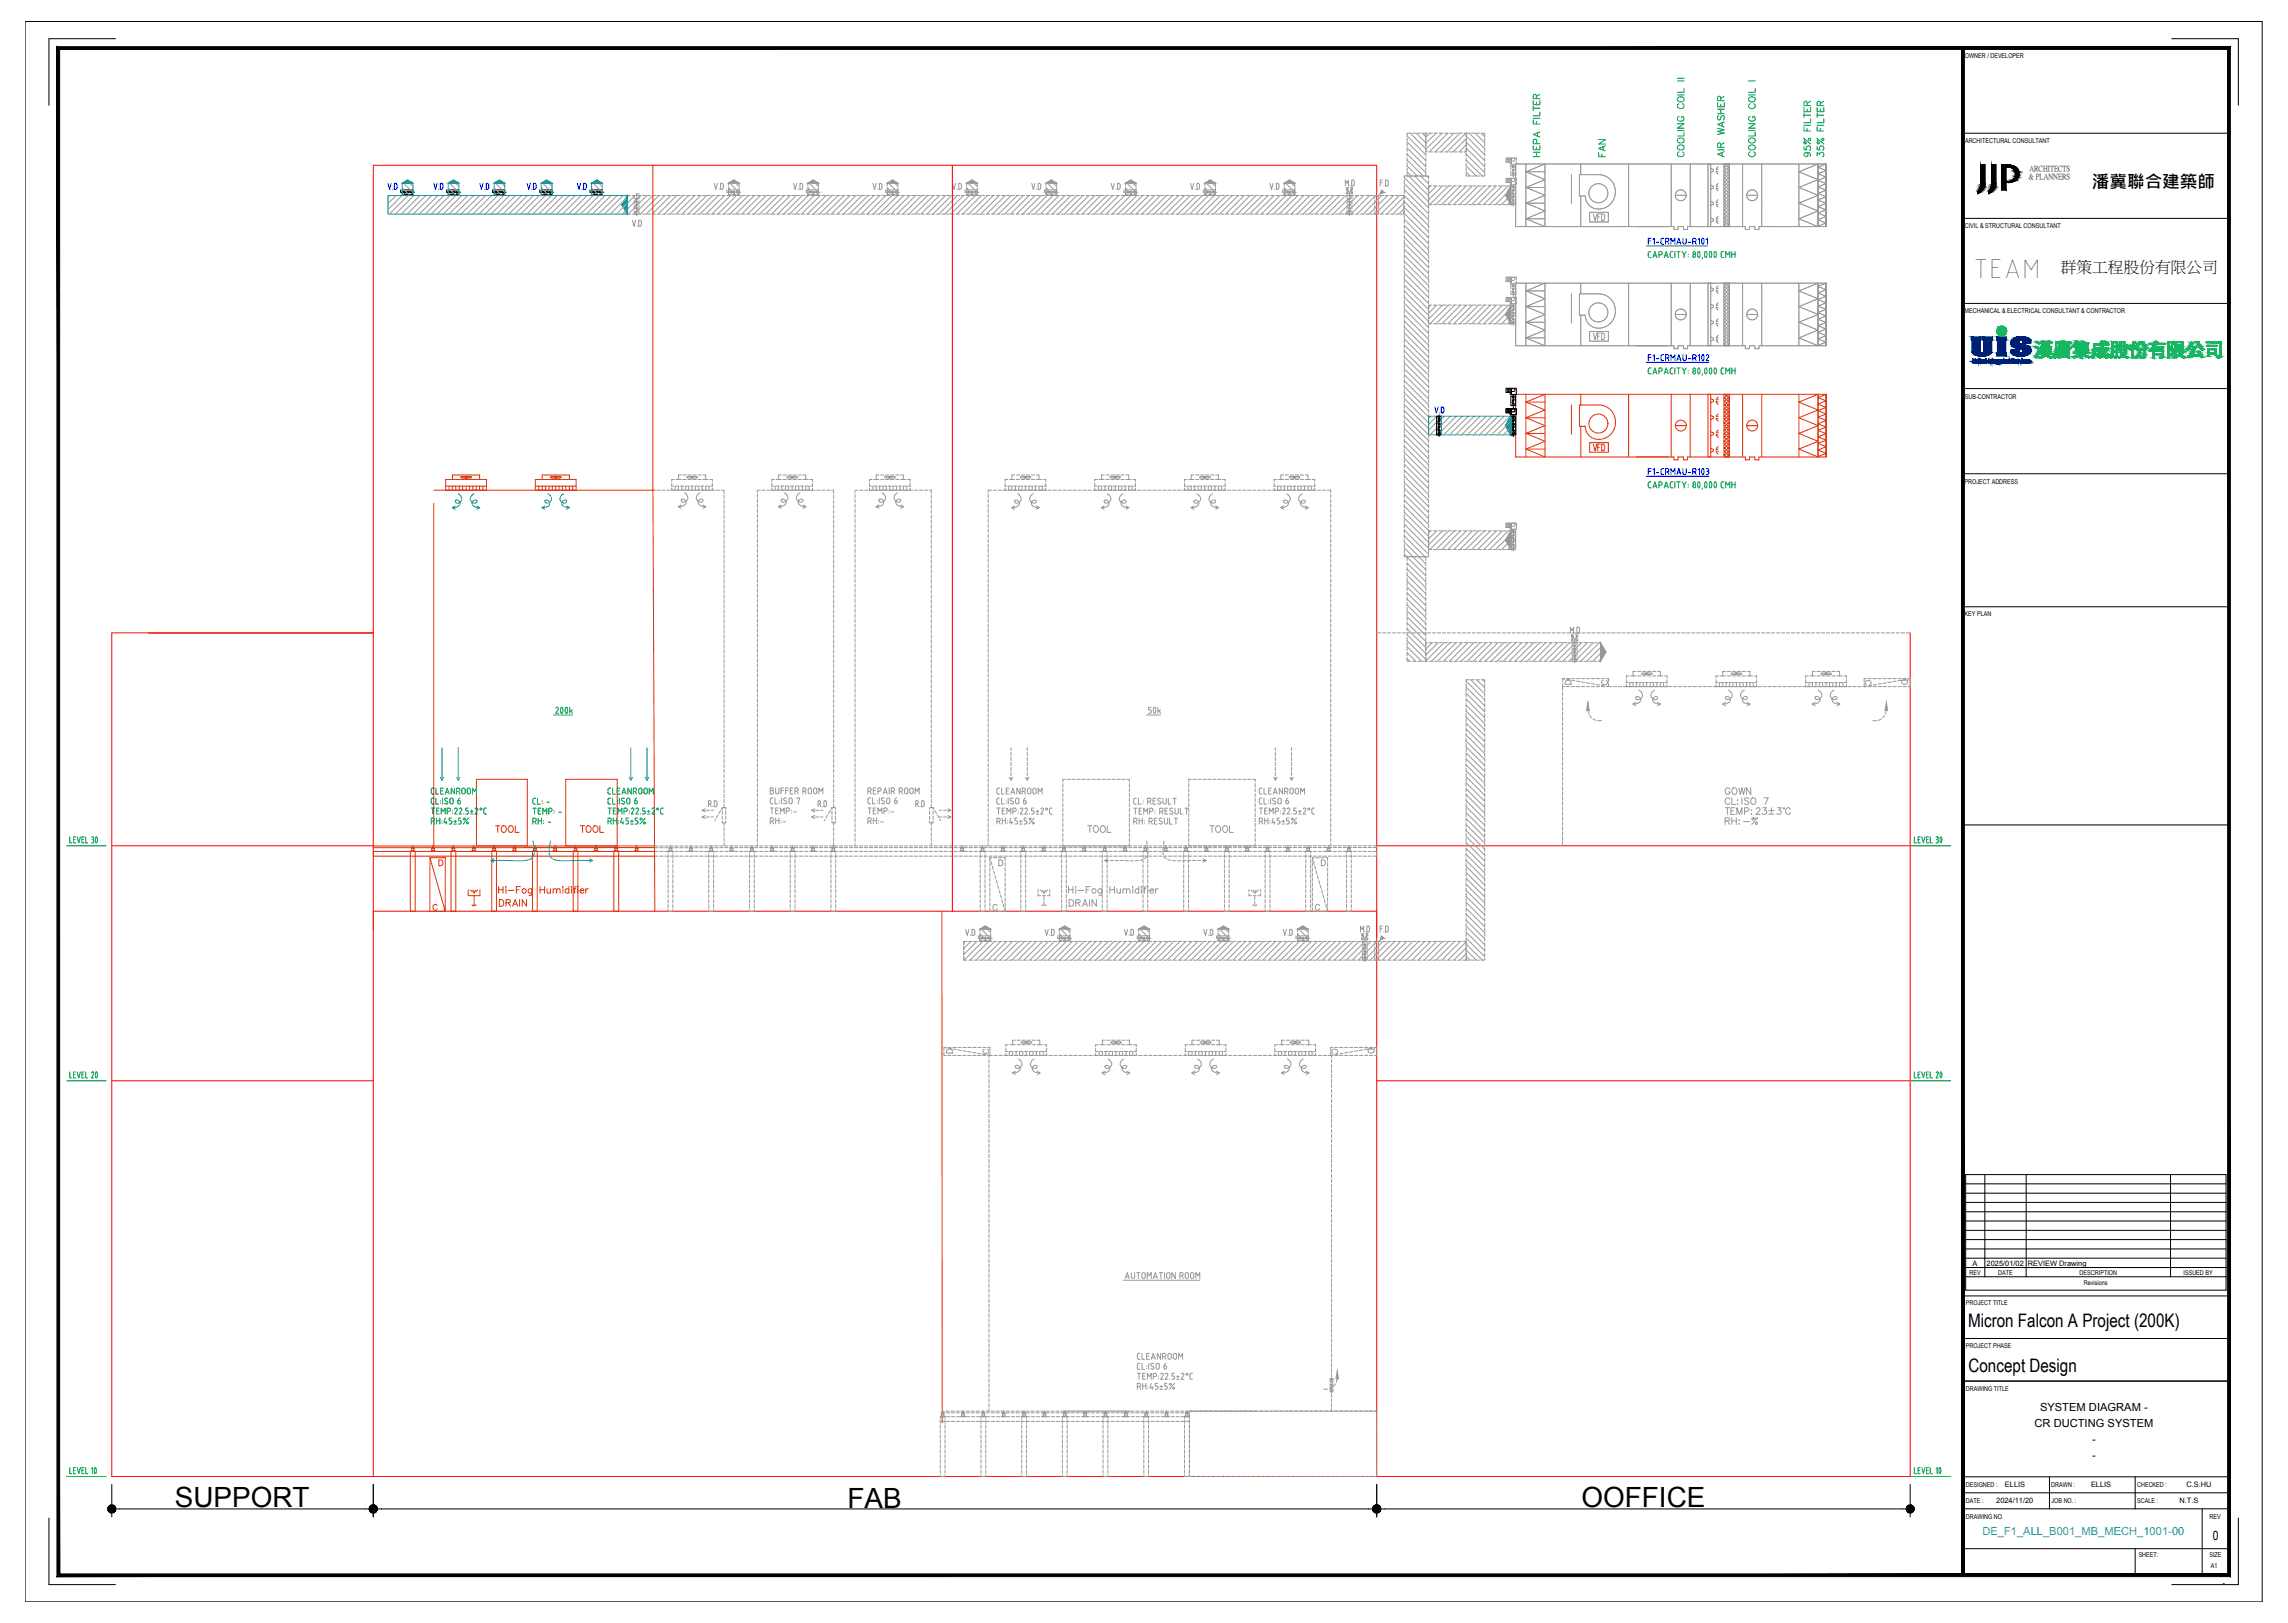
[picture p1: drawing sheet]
<svg xmlns="http://www.w3.org/2000/svg" width="860mm" height="610mm" viewBox="0 0 860 610" stroke-linecap="round" stroke-linejoin="round" font-family="sans-serif">
<defs><g id="words">
<text font-size="10.7" x="741.6" y="104.4">TEAM</text>
<g font-size="10.5">
<text x="65.7" y="566.4">SUPPORT</text>
<text x="318.6" y="566.6">FAB</text>
<text x="594.5" y="566.4">OOFFICE</text>
</g>
<g font-size="7">
<text x="739.8" y="498.6">Micron Falcon A Project (200K)</text>
<text x="740" y="515.6">Concept Design</text>
</g>
<text font-size="6.6" x="786.4" y="70.6">潘冀聯合建築師</text>
<text font-size="5.9" x="774.7" y="102.4">群策工程股份有限公司</text>
<g font-size="5.7" fill="#989898">
<text x="579.6" y="60" transform="rotate(-90 579.6 60)">HEPA FILTER</text>
<text x="604.3" y="60" transform="rotate(-90 604.3 60)">FAN</text>
<text x="633.9" y="60" transform="rotate(-90 633.9 60)">COOLING COIL II</text>
<text x="660.8" y="60" transform="rotate(-90 660.8 60)">COOLING COIL I</text>
<text x="681.6" y="60" transform="rotate(-90 681.6 60)">95% FILTER</text>
<text x="686.5" y="60" transform="rotate(-90 686.5 60)">35% FILTER</text>
<text x="597.6" y="84">VFD</text>
<text x="597.6" y="128.8">VFD</text>
<text x="647.3" y="299.9">GOWN</text>
<text x="647.3" y="303.4">CL:ISO 7</text>
<text x="407.5" y="314">TOOL</text>
<text x="453.7" y="314">TOOL</text>
<text x="400.8" y="341.8">DRAIN</text>
<text x="426.2" y="512.2">CLEANROOM</text>
</g>
<g font-size="5.7" fill="#009525">
<text x="649.1" y="60" transform="rotate(-90 649.1 60)">AIR WASHER</text>
<text x="217" y="314">TOOL</text>
</g>
<g font-size="5.7" fill="#dd3700">
<text x="597.6" y="170.7">VFD</text>
<text x="185.2" y="314">TOOL</text>
<text x="186.6" y="341.8">DRAIN</text>
</g>
<g font-size="5.3" fill="#989898">
<text x="538" y="156.3">V.D</text>
<text x="288.2" y="299.5">BUFFER ROOM</text>
<text x="324.9" y="299.5">REPAIR ROOM</text>
<text x="373.6" y="299.5">CLEANROOM</text>
<text x="472" y="299.5">CLEANROOM</text>
<text x="288.2" y="310.8">RH:-</text>
<text x="324.9" y="310.8">RH:-</text>
<text x="361.6" y="352.8">V.D</text>
</g>
<g font-size="5.3" fill="#009525">
<text x="160.9" y="299.5">CLEANROOM</text>
<text x="227.2" y="299.5">CLEANROOM</text>
</g>
<g font-size="4.9" fill="#989898">
<text x="587" y="258.6">D</text>
<text x="600.8" y="258.6">C</text>
<text x="699.9" y="258.6">C</text>
<text x="368.3" y="397.2">C</text>
<text x="499.2" y="397.2">C</text>
</g>
<text font-size="4.9" x="831.9" y="578.7">0</text>
<g font-size="4.4" fill="#989898">
<text x="713.7" y="258.2">D</text>
<text x="354.5" y="396.9">D</text>
<text x="512.9" y="396.9">D</text>
</g>
<g font-size="4.2">
<text x="766.9" y="530.5">SYSTEM DIAGRAM -</text>
<text x="764.8" y="536.5">CR DUCTING SYSTEM</text>
<text x="786.4" y="542.5">-</text>
<text x="786.4" y="548.5">-</text>
</g>
<text font-size="4.2" fill="#007fff" x="745.2" y="576.7">DE_F1_ALL_B001_MB_MECH_1001-00</text>
<text font-size="4" fill="#989898" x="565.1" y="69.5">s</text>
<text font-size="3.5" fill="#989898" x="565.1" y="61.7">s</text>
<g font-size="3.5">
<text x="565.1" y="155.9">s</text>
<text x="835.6" y="596">-</text>
</g>
<g font-size="2.9">
<text x="762.9" y="64.4">ARCHITECTS</text>
<text x="762.7" y="67.3">&amp; PLANNERS</text>
</g>
<g font-size="2.8">
<text x="741.4" y="475.8">A</text>
<text x="746.8" y="475.8">2025/01/02</text>
<text x="762.3" y="475.6">REVIEW Drawing</text>
<text x="753.7" y="558.8">ELLIS</text>
<text x="786" y="558.8">ELLIS</text>
<text x="821.9" y="558.9">C.S.HU</text>
<text x="750.4" y="564.7">2024/11/20</text>
<text x="819.3" y="564.8">N.T.S</text>
</g>
<g font-size="2.5">
<text x="738.6" y="21.9">OWNER / DEVELOPER</text>
<text x="738.7" y="53.6">ARCHITECTURAL CONSULTANT</text>
<text x="738.6" y="85.6">CIVIL &amp; STRUCTURAL CONSULTANT</text>
<text x="738.5" y="117.8">MECHANICAL &amp; ELECTRICAL CONSULTANT &amp; CONTRACTOR</text>
<text x="738.6" y="149.9">SUB-CONTRACTOR</text>
<text x="738.5" y="182">PROJECT ADDRESS</text>
<text x="738.5" y="231.6">KEY PLAN</text>
<text x="740.3" y="479">REV</text>
<text x="751.1" y="479">DATE</text>
<text x="781.8" y="479">DESCRIPTION</text>
<text x="820.8" y="479">ISSUED BY</text>
<text x="783.3" y="482.9">Revisions</text>
<text x="739" y="490.6">PROJECT TITLE</text>
<text x="739" y="506.6">PROJECT PHASE</text>
<text x="739" y="522.6">DRAWING TITLE</text>
<text x="739" y="558.9">DESIGNED :</text>
<text x="771.1" y="558.9">DRAWN :</text>
<text x="803.3" y="558.9">CHECKED :</text>
<text x="739" y="564.9">DATE :</text>
<text x="771.2" y="564.9">JOB NO. :</text>
<text x="803.3" y="564.9">SCALE :</text>
<text x="739" y="570.7">DRAWING NO.</text>
<text x="830.6" y="570.7">REV</text>
<text x="803.9" y="585.2">SHEET:</text>
<text x="830.5" y="585.2">SIZE</text>
<text x="831.1" y="589.1">A1</text>
</g>
</g></defs>
<path d="M245.4 62.1v122.1M358 62.1v280.4M140.3 237.9h-98.3v317h98.3M718 237.9v317h-200.5M42 317.9h98.3M517.5 317.9h200.5M140.3 342.5h377.2v212.4h-377.2zM140.3 349.4v-287.3h377.2v290.2M42 406.2h98.3M517.5 406.2h200.5" fill="none" stroke="#f00" stroke-width=".38"/>
<g fill="none" stroke="#009525" stroke-width=".38">
<path d="M620.6 94.6a.71 .71 0 0 0-1 .5v1.1a.7 .7 0 0 0 1 .6M621.4 96.8l.7-2.2 .7 2.2M621.6 96.2h1M623.6 95.8h.6M624.2 94.6h-.6v2.2M624.3 94.5a.61 .61 0 0 1 .6 .6 .61 .61 0 0 1-.6 .6M625.6 96.8l.7-2.2 .8 2.2M625.8 96.2h1.1M628.8 94.6a.71 .71 0 0 0-1 .5l.1 1.1a.7 .7 0 0 0 .9 .6M629.6 94.6v2.2M630.3 94.6h1.3M631 94.6v2.2"/>
<path d="M632.4 94.6l.7 1.1 .7-1.1M633.1 95.7v1.1M634.6 95.5v.2M634.6 96.4v.1M636.3 96v.3M636.4 96l.2-.4h.5l.3 .7M636.4 96.3l.5 .5 .5-.5M638.5 94.6a1.25 1.25 0 0 1 0 2.1l-.4-.9zM640 96.8l-.1 .5M641.1 94.6a1.25 1.25 0 0 1 0 2.1l-.3-1.3zM642.9 94.6a1.25 1.25 0 0 1 0 2.1l-.4-.9zM644.6 94.6a1.25 1.25 0 0 1 0 2.1l-.3-1.3z"/>
<path d="M648 94.6h-.8l-.2 .5v1.4l1 .3M648.7 96.8v-2.2l.8 1.2 .7-1.2v2.2M651 94.6v2.2M651 95.5h1.2M652.2 94.6v2.2M619.6 140a.7 .7 0 0 0 1 .5M620.6 138.3a.7 .7 0 0 0-1 .6v1.1M621.6 139.9h1M623.6 139.6h.6M624.2 138.3h-.6v2.2M624.3 138.3a.61 .61 0 0 1 .6 .6 .61 .61 0 0 1-.6 .6M625.8 139.9h1.1"/>
<path d="M627.9 140a.7 .7 0 0 0 .9 .5M628.8 138.3a.7 .7 0 0 0-.9 .6l-.1 1.1M629.6 138.3v2.2M630.3 138.3h1.3M631 138.3v2.2M632.4 138.3l.7 1.1 .7-1.1M633.1 139.4v1.1M634.6 139.3v.1M636.3 139.8v.3M636.4 139.8v-.3a.53 .53 0 0 1 .9 0 .53 .53 0 0 1-.1 .8 .53 .53 0 0 1-.8-.3M638.5 138.3a1.25 1.25 0 0 1 0 2.2l-.4-.9zM641.1 138.3a1.25 1.25 0 0 1 0 2.2l-.3-1.3z"/>
<path d="M642.9 138.3a1.25 1.25 0 0 1 0 2.2l-.4-.9zM644.6 138.3a1.25 1.25 0 0 1 0 2.2l-.3-1.3zM647 140l.2 .5h.8M648 138.3l-1 .3v1.4M651 138.3v2.2M651 139.3h1.2M652.2 138.3v2.2M621.4 140.5l.7-2.2 .7 2.2M625.6 140.5l.7-2.2 .8 2.2M634.6 140.2v.1M640 140.5l-.1 .5M648.7 140.5v-2.2l.8 1.3 .7-1.3v2.2"/>
<path d="M620.6 181.1a.75 .75 0 0 0-1 .6l.1 1.3 .9 .4M621.4 183.4l.7-2.3 .7 2.3M621.6 182.7h1M623.6 182.4h.6M624.2 181.1h-.6v2.3M624.3 181.1a.61 .61 0 0 1 .6 .6 .61 .61 0 0 1-.6 .6M625.6 183.4l.7-2.3 .8 2.3M625.8 182.7h1.1M628.8 181.1a.75 .75 0 0 0-1 .6l.2 1.3 .8 .4M629.6 181.1v2.3M630.3 181.1h1.3M631 181.1v2.3"/>
<path d="M632.4 181.1l.7 1.1 .7-1.1M633.1 182.2v1.2M634.6 182.1v.1M634.6 183v.1M636.3 182.6v.3M636.4 182.6v-.3a.53 .53 0 0 1 .9 0 .53 .53 0 0 1-.1 .8 .53 .53 0 0 1-.8-.3M638.5 181.1a1.25 1.25 0 0 1 0 2.2l-.4-.9zM640 183.4l-.1 .4M641.1 181.1a1.25 1.25 0 0 1 0 2.2l-.3-1.3zM642.9 181.1a1.25 1.25 0 0 1 0 2.2l-.4-.9zM644.6 181.1a1.25 1.25 0 0 1 0 2.2l-.3-1.3zM648 181.1l-.8 .1-.2 .5v1.3l1 .4"/>
<path d="M648.7 183.4v-2.3l.8 1.3 .7-1.3v2.3M651 181.1v2.3M651 182.1h1.2M652.2 181.1v2.3M208.1 268.7h7.1M209.4 265.8l.5 .6-1 1.7h1M209.4 265.8l-.5 .4M211 265.8a1.28 1.28 0 0 1 0 2.2l-.3-.9zM212.8 265.8a1.28 1.28 0 0 1 0 2.2l-.4-1.3zM214.2 265.8v2.3M214.7 267.1l.5 1M215.2 266.8l-1 .5"/>
<path d="M163.9 300v2.2h1M166.4 300v2.2M200.9 300l-.6 .6 .1 1.4 .5 .2M230.3 300v2.2h1M232.8 300v2.2M25 317.9h14.9M26.2 314.5v2.3h.8M27.6 315.5h.6M28.4 314.5h-.8v2.3h.8M29 314.5l.6 2.3 .6-2.3M30.8 315.5h.6M31.6 314.5h-.8v2.3h.8"/>
<path d="M32.2 314.5v2.3h.8M34.4 314.5l.8 .3v.5l-.4 .2M34.6 315.5a.63 .63 0 0 1 .7 .6 .63 .63 0 0 1-.5 .7h-.4M36.4 314.7l.2 .7-.2 1.2M36.4 314.7l-.1-.1a1.41 1.41 0 0 0 0 2.1l.1-.1M162.1 300.5v1.1a.7 .7 0 0 0 1 .6M162.1 308.7h.6M162.1 303.7h1.3M162.7 307.5h-.6v2.2M162.7 303.7v2.2M162.7 307.5a.61 .61 0 0 1 .7 .6 .61 .61 0 0 1-.7 .6M162.8 308.7l.6 1"/>
<path d="M164.1 307.5v2.2M164.1 308.4h1.2M164.1 304.7h.8M165.1 303.7h-1v2.2h1M165.3 307.5v2.2M165.6 301.8v.1M165.8 305.9v-2.2l.8 1.3 .8-1.3v2.2M166.1 308.4v.2M166.1 309.3v.1M167.4 307.5l-.5 1.7h1.2M167.7 308.7v1M168.1 301.2a.6 .6 0 0 1 0 1 .6 .6 0 0 1-1-.3"/>
<path d="M168.1 305h.6M168.7 303.7h-.6v2.2M168.7 303.7a.61 .61 0 0 1 .7 .6 .61 .61 0 0 1-.7 .6M169.1 300.6v1M169.7 307.5h-.8v.9l.7 .1 .3 .4-.3 .7-.7 .1M170.1 304.7v.1M170.1 305.6v.1M170.3 300.6l.1 .9a.61 .61 0 0 1-.6 .7 .61 .61 0 0 1-.7-.7M170.6 308.7h1M170.6 309.7h1M171.1 308.2v1M171.4 303.7l.4 .2v.5"/>
<path d="M171.4 303.6l-.5 .4M171.8 304.4l-1 1.5h1.1M172.1 300.9v.8M172.6 300.9a.53 .53 0 0 1 .5 .9 .53 .53 0 0 1-.9-.1M173.1 303.6l-.5 .4M173.1 303.7l.5 .2v.5M173.2 307.5h-.8v.9l.7 .1 .3 .7-.3 .4-.7 .1M173.6 304.4l-1 1.5h1M174.4 305.8v.1M176 303.7h-.9v1l.8 .1 .2 .4M176.1 305.2l-.2 .7h-.8M176.1 307.5l-2 2.2"/>
<path d="M176.9 305h1M176.9 305.9h1M177.4 304.4v1.1M179.1 303.7l.4 .2v.5M179.1 303.6l-.5 .4M179.5 304.4l-.9 1.5h1M181.8 305.4l.3 .5h.8M182.9 303.7l-1 .3-.1 1.4M200.3 308.7h.7a.61 .61 0 0 0 .6-.6 .61 .61 0 0 0-.7-.6h-.6v2.2M200.3 303.7h1.2M200.9 302.2h.4M200.9 300h.4"/>
<path d="M200.9 303.7v2.3M201.1 308.7l.4 1M202 300v2.2h1.1M202.3 308.5h1.3M202.3 307.5v2.2M202.3 304.7h.8M203.3 303.7h-1v2.3h1M203.6 307.5v2.2M203.8 301v.1M203.8 301.9v.1M204 306v-2.3l.8 1.3 .8-1.3v2.3M204.3 308.5v.1"/>
<path d="M204.3 309.4v.1M205.6 301.5h.9M206.1 309h.9M206.3 305h.6a.61 .61 0 0 0 .6-.7 .61 .61 0 0 0-.6-.6h-.6v2.3M208.3 304.7v.2M208.3 305.6v.1M210 305.3h1.1M228.5 300.5l.1 1.4 1 .3M228.5 303.7h1.3M229.2 303.7v2.2M230.5 308.4h1.3M230.5 304.7h.8"/>
<path d="M230.5 307.5v2.2M231.5 303.7h-1v2.2h1M231.8 307.5v2.2M232.1 301.8v.1M232.3 305.9v-2.2l.7 1.3 .8-1.3v2.2M232.6 308.4v.2M232.6 309.3v.1M233.8 307.5l-.5 1.7h1.3M234.2 308.7v1M234.5 301.2l.2 .2a.63 .63 0 0 1-.3 .8 .63 .63 0 0 1-.8-.3M234.6 305l.6-.1a.61 .61 0 0 0 .6-.6 .61 .61 0 0 0-.6-.6h-.6v2.2M235.6 300.6v.9a.61 .61 0 0 0 .6 .7 .61 .61 0 0 0 .6-.7v-.9"/>
<path d="M236.2 307.5h-.9v.9l.7 .1 .3 .4-.3 .7-.7 .1M236.5 304.7v.1M236.5 305.6v.1M237.1 308.7h1M237.1 309.7h1M237.6 308.2v1M237.8 303.7l.5 .2-.1 .5M237.8 303.6l-.5 .4M238.2 304.4l-.9 1.5h1M238.5 300.9v.8M238.8 309.7h.5M239.1 300.9a.53 .53 0 0 1 .4 .9 .53 .53 0 0 1-.9-.1"/>
<path d="M239.3 308.4l.5 .5-.1 .5-.4 .3M239.6 303.7l.4 .2v.5M239.6 303.6l-.5 .4M239.7 307.5h-.9v.9h.5M240 304.4l-1 1.5h1.1M240.8 305.8v.1M242.4 303.7h-.9v1l.8 .1 .3 .4M242.6 305.2l-.3 .7h-.8M242.6 307.5l-2 2.2M243.3 305h1M243.3 305.9h1M243.8 304.4v1.1"/>
<path d="M245.6 303.7l.4 .2v.5M245.6 303.6l-.5 .4M246 304.4l-.9 1.5h1M248.3 305.4a.7 .7 0 0 0 1 .5M249.3 303.7a.7 .7 0 0 0-1 .6v1.1M718.4 317.9h14.9M719.6 314.5v2.3h.8M721 315.5h.6M721.8 314.5h-.8v2.3h.8M722.4 314.5l.6 2.3 .6-2.3M724.2 315.5h.6M725 314.5h-.8v2.3h.8"/>
<path d="M725.6 314.5v2.3h.8M727.8 314.5l.8 .3v.5l-.4 .2M728 315.5a.63 .63 0 0 1 .6 .6 .63 .63 0 0 1-.4 .7h-.4M729.4 314.7l.1-.1a1.49 1.49 0 0 1 0 2.1l-.3-.9zM25 406.2h14.9M26.2 402.9v2.2h.8M27.6 403.8h.6M28.4 402.9h-.8v2.2h.8M29 402.9l.6 2.2 .6-2.2M30.8 403.8h.6M31.6 402.9h-.8v2.2h.8M32.2 402.9v2.2h.8"/>
<path d="M34.5 403.2a.43 .43 0 0 1 .6-.3 .43 .43 0 0 1 .1 .7M35.2 403.6l-.8 1.5h.8M36.4 403l.2 .7-.2 1.2M36.4 403l-.1-.1a1.41 1.41 0 0 0 0 2.1l.1-.1M718.4 406.2h14.9M719.6 402.9v2.2h.8M721 403.8h.6M721.8 402.9h-.8v2.2h.8M722.4 402.9l.6 2.2 .6-2.2M724.2 403.8h.6M725 402.9h-.8v2.2h.8M725.6 402.9v2.2h.8"/>
<path d="M727.8 403.2a.43 .43 0 0 1 .7-.3 .43 .43 0 0 1 .1 .7M728.5 403.6l-.7 1.5h.8M729.4 403l.1-.1a1.49 1.49 0 0 1 0 2.1l-.3-.8zM25 554.9h14.9M26.2 551.5v2.3h.8M27.6 552.6h.6M28.4 551.5h-.8v2.3h.8M29 551.5l.6 2.3 .6-2.3M30.8 552.6h.6M31.6 551.5h-.8v2.3h.8M32.2 551.5v2.3h.8M34.4 552.1l.4-.6v2.3"/>
<path d="M35.7 551.6a1.41 1.41 0 0 1 0 2.2l-.2-1.3zM718.4 554.9h14.9M719.6 551.5v2.3h.8M721 552.6h.6M721.8 551.5h-.8v2.3h.8M722.4 551.5l.6 2.3 .6-2.3M724.2 552.6h.6M725 551.5h-.8v2.3h.8M725.6 551.5v2.3h.8M727.8 552.1l.4-.6v2.3M729 551.7h.4M729 553.7h.4"/>
<path d="M729 551.7l-.2 .8 .2 1.2M729.4 551.7l.2 .8-.2 1.2"/>
<circle cx="636.9" cy="95" r=".49"/>
<circle cx="636.9" cy="138.8" r=".49"/>
<circle cx="636.9" cy="181.6" r=".49"/>
<circle cx="174.5" cy="307.8" r=".36"/>
<circle cx="175.7" cy="309.3" r=".36"/>
<circle cx="180.8" cy="304" r=".36"/>
<circle cx="240.9" cy="307.8" r=".36"/>
<circle cx="242.2" cy="309.3" r=".36"/>
<circle cx="247.2" cy="304" r=".36"/>
</g>
<g fill="none" stroke="#989898" stroke-width=".38">
<path d="M528.9 51.9v1.2M528.9 53.7v1.3M528.9 56.9v-1.3l7.1 7M528.9 57.5v1.2M528.9 59.4v1.2M528.9 57.9l7.1 7M528.9 53.4l7.1 7M528.9 51.1l7.1 7.1M530.1 50.1l5.9 5.8M530.3 50.1h-1.4v1.2M530.9 50.1h1.3M532.4 50.1l3.6 3.6"/>
<path d="M532.8 50.1h1.2M536 55.8v1.3h.7M536 51.9v1.3M536 53.7v1.4M536 55.6v1.3M536 57.5v1.2M536 59.4v1.2M536.7 50.1h-.7v1.3l-1.3-1.3h1.3v1.2M537.3 50.1h1.3M537.3 57.1h1.3M537.5 50.1l-1.5 1.5M539.2 50.1h1.3"/>
<path d="M539.2 57.1h1.3M539.8 50.1l-3.8 3.8M541 50.1h1.3M541 57.1h1.3M542 50.1l-6 6M543 50.1h1.2M543 57.1h1.2M544.3 50.1l-7.1 7M544.8 50.1h1.3M544.8 57.1h1.3M546.5 50.1l-7 7M546.7 50.1h1.2"/>
<path d="M546.7 57.1h1.2M548.6 50.1h1.2M548.8 50.1l-7.1 7M550.4 50.1h2M551 50.1l-7 7M551.1 50.1v1.2M551.1 51.9v1.2M551.1 53.7v1.3M551.1 56.9v-1.3l7 7M551.1 57.5v1.2M551.1 59.4v1.2M551.1 57.9l7 7"/>
<path d="M551.1 53.4l7 7M551.1 51.1l7 7.1M551.2 55.8v1.3h-.8M551.2 52.1l-5 5M551.2 54.4l-2.7 2.7h1.3M551.2 56.6l-.5 .5M551.2 50.1v1.3M551.2 52v1.2M551.2 53.9v1.2M552.3 50.1l5.8 5.8M553.1 50.1h1.2M554.6 50.1l3.5 3.6"/>
<path d="M554.9 50.1h1.3M558.1 51.3v-1.2h-1.3l1.3 1.3M558.1 51.9v1.2M558.1 53.7v1.3M558.1 55.6v1.3M558.1 57.5v1.2M558.1 59.4v1.2M569.2 59.4h.8v.8M146.6 73.5l-.7 .7M148.9 73.5l-3 3M151.1 73.5l-5.2 5.2M151.2 72.8l.7 .7"/>
<path d="M151.2 70.6l2.9 2.9M151.7 68.8l3.5 3.5M153.4 73.5l-7 7M154 68.8l1.2 1.2M155.6 73.5l-7 7M157.8 73.5l-6.9 7M160.1 73.5l-7 7M162.3 73.5l-7 7M164.6 73.5l-7 7M166.9 73.5l-7.1 7M168.5 72.8l.6 .7M168.5 70.6l2.9 2.9"/>
<path d="M169 68.8l3.5 3.5M169.1 73.5l-7 7M171.2 68.8l1.3 1.2M171.4 73.5l-7.1 7M173.6 73.5l-7 7M175.8 73.5l-7 7M178.1 73.5l-7 7M180.3 73.5l-7 7M182.6 73.5l-7.1 7M184.8 73.5l-7 7M185.7 72.8l.7 .7M185.7 70.6l3 2.9"/>
<path d="M186.3 68.8l3.4 3.5M187.1 73.5l-7.1 7M188.5 68.8l1.2 1.2M189.3 73.5l-7 7M191.5 73.5l-6.9 7M193.8 73.5l-7 7M196 73.5l-7 7M198.3 73.5l-7 7M200.5 73.5l-7 7M202.8 73.5l-7 7M203.5 72.8l.7 .7M203.5 70.6l2.9 2.9"/>
<path d="M204 68.8l3.5 3.5M205 73.5l-7 7M206.2 68.8l1.3 1.2M207.2 73.5l-6.9 7M209.5 73.5l-7 7M211.7 73.5l-6.9 7M214 73.5l-7 7M216.2 73.5l-7 7M218.5 73.5l-7 7M220.7 73.5l-7 7M222.4 72.8l.6 .7M222.4 70.6l2.9 2.9"/>
<path d="M222.9 68.8l3.5 3.5M223 73.5l-7 7M225.1 68.8l1.3 1.2M225.2 73.5l-7 7M227.4 73.5l-6.9 7M229.7 73.5l-7 7M232 73.5l-7.1 7M234.2 73.5l-7 7M235.4 74.5l-6 6M235.4 76.7l-3.7 3.8M235.4 78.9l-1.5 1.6M235.8 79.1v1.4h1.2"/>
<path d="M235.8 75.4v1.3M235.8 77.3v1.2M236.5 73.5l-.7 .7M237 73.5h-1.2v1.3M237.6 73.5h1.3M238.4 79.1v1.4h1.8v-1.4M238.4 74.8v-1.3h1.8v1.3M238.4 75.4v1.3M238.4 77.3v1.2M238.7 73.5l-2.9 2.9M238.9 78l.8 .6M238.9 75.6l.8 .6"/>
<path d="M239.3 74.5v1.2M239.3 76.4v1.2M239.3 78.2v1.2M239.5 73.5h1.3M239.7 76.7l-.8 .7M239.7 74.4l-.8 .6M239.7 79.2l-.8 .7M240.2 75.4v1.3M240.2 77.3v1.2M240.3 72.8h-1v1M240.9 73.5l-5.1 5.1M241.4 73.5h1.2"/>
<path d="M243.2 73.5l-7 7M243.3 73.5h1.2M245.1 73.5h1.3M245.4 73.5l-7 7M247 73.5h1.3M247.7 73.5l-7 7M248.9 73.5h1.2M249.9 73.5l-7 7M250.8 73.5h1.2M252.2 73.5l-7.1 7h1.3M252.6 73.5h1.3M254.4 73.5l-7 7"/>
<path d="M254.5 73.5h1.3M256.4 73.5h1.2M256.7 73.5l-7 7M258.3 73.5h1.2M258.9 73.5l-7 7M260.2 73.5h1.2M261.1 73.5l-6.9 7M262 73.5h1.3M263.4 73.5l-7 7h1.2M263.9 73.5h1.3M265.6 73.5l-7 7M265.8 73.5h1.2"/>
<path d="M267.7 73.5h1.2M267.9 73.5l-7 7M268.5 68.9l.6 2.3 .6-2.3M269.5 73.5h1.3M270.1 73.5l-7 7M270.3 71.1v.1M271.3 68.9h-.4v2.3h.4M271.4 68.9l.5 .7v1.1l-.5 .4M271.4 73.5h1.3M272.4 73.5l-7 7M273.2 71.4v.8h1.4M273.8 72.4v1.1h.8l-7 7h1.3"/>
<path d="M273.8 71.4h.8M273.8 72.8l.7 .7h-1.2M273.8 68.8h.8M273.8 70.5v2.6h.8M273.8 68.8v1.1M273.8 70.6l3 2.9M274.3 71.8l.7 .8M274.3 68.8l3.5 3.5M274.6 68.4l-.8 .4M275.1 68.1l.7-.5 .7 .5M275.2 73.5h1.3M275.2 71.4h1.3"/>
<path d="M275.2 68.8h1.3M275.2 72.2h1.3M275.2 73.1h1.3M276.2 71.8l-.7 .8M276.6 68.8l1.2 1.2M276.7 71.8l.7 .8M276.8 73.5l-6.9 7M277 73.5h1.3M277.1 68.4l.7 .4h-.7h.7v1.1M277.1 71.4h.7M277.1 72.2h1.4M277.8 72.4v1.1h-.7"/>
<path d="M277.8 70.5v2.6h-.7M278.9 73.5h1.2M279.1 73.5l-7 7M280.8 73.5h1.2M281.3 73.5l-7 7M282.6 73.5h1.3M283.6 73.5l-7 7M284.5 73.5h1.3l-7 7M286.4 73.5h1.2M288.1 73.5l-7 7M288.3 73.5h1.2M290.1 73.5h1.3"/>
<path d="M290.3 73.5l-7 7M292 73.5h1.3M292.6 73.5l-7 7M293.9 73.5h1.2M294.8 73.5l-7 7M295.8 73.5h1.3l-7 7M297.6 73.5h1.3M298.3 68.9l.6 2.3 .6-2.3M299.3 73.5l-7 7M299.5 73.5h1.3M300.1 71.1v.1M301.2 71.1l.5-.4v-1.4l-.3-.3-.7-.1v2.3h.5"/>
<path d="M301.4 73.5h1.2M301.6 73.5l-7.1 7M303.1 71.4v.8h1.3M303.3 73.5h1.2M303.7 72.4v1.1h.7M303.7 71.4h.7M303.7 68.8h.7M303.7 70.5v2.6h.7M303.7 68.8v1.1M303.7 72.8l.7 .7M303.7 70.6l2.9 2.9M303.8 73.5l-7 7"/>
<path d="M304.2 71.8l.6 .8M304.2 68.8l3.5 3.5M304.4 68.4l-.7 .4M305 68.1l.7-.5 .7 .5M305 71.4h1.3M305 73.5h1.4M305 68.8h1.3M305 72.2h1.3M305 73.1h1.3M306 71.8l-.7 .8M306.1 73.5l-7.1 7M306.4 68.8l1.3 1.2"/>
<path d="M306.6 71.8l.6 .8M306.9 68.4l.8 .4h-.8h.8v1.1M306.9 71.4h.8M306.9 72.2h1.4M307 73.5h1.3M307.7 72.4v1.1h-.8M307.7 70.5v2.6h-.8M308.3 73.5l-7 7M308.9 73.5h1.3M310.5 73.5l-7 7M310.8 73.5h1.2M312.7 73.5h1.2"/>
<path d="M312.8 73.5l-7 7M314.5 73.5h1.3M315 73.5l-7 7M316.4 73.5h1.3M317.3 73.5l-7.1 7M318.3 73.5h1.2l-7 7M320.2 73.5h1.2M321.8 73.5l-7 7M322 73.5h1.3M323.9 73.5h1.2M324 73.5l-7 7M325.8 73.5h1.2"/>
<path d="M326.2 73.5l-6.9 7M327.6 73.5h1.3M328.2 68.9l.5 2.3 .7-2.3M328.5 73.5l-7 7M329.5 73.5h1.3M330 71.1v.1M330.7 73.5l-6.9 7M331 71.1l.5-.4v-1.4l-.3-.3-.6-.1v2.3h.4M331.4 73.5h1.2M332.9 71.4v.8h1.4M333 73.5l-7 7M333.3 73.5h1.2"/>
<path d="M333.5 72.4v1.1h.8M333.5 71.4h.8M333.5 70.6l2.9 2.9h-1.5M333.5 68.8h.8M333.5 70.5v2.6h.8M333.5 72.8l.7 .7M333.5 68.8v1.1M334 71.8l.7 .8M334 68.8l3.5 3.5M334.2 68.4l-.7 .4M334.8 68.1l.7-.5 .7 .5M334.9 71.4h1.3"/>
<path d="M334.9 68.8h1.3M334.9 72.2h1.3M334.9 73.1h1.3M335.2 73.5l-7 7M335.9 71.8l-.7 .8M336.3 68.8l1.2 1.2M336.4 71.8l.6 .8M336.8 68.4l.7 .4h-.7h.7v1.1M336.8 71.4h.7M336.8 72.2h1.3M337 73.5h1.3M337.5 73.5l-7 7"/>
<path d="M337.5 72.4v1.1h-.7M337.5 70.5v2.6h-.7M338.9 73.5h1.2M339.7 73.5l-7 7M340.8 73.5h1.2M342 73.5l-7 7M342.6 73.5h1.3M344.2 73.5l-7 7M344.5 73.5h1.3M347.7 73.5h-1.3l-6.9 7M348.3 73.5h1.2M348.7 73.5l-7 7"/>
<path d="M350.2 73.5h1.2M350.9 73.5l-7 7M352 73.5h1.3M353.2 73.5l-7 7M353.9 73.5h1.3M355.4 73.5l-7 7M355.8 73.5h1.2M358 68.9l.6 2.3 .6-2.3M358.9 73.5h-1.2l-7 7M359.5 73.5h1.3M359.8 71.1v.1M359.9 73.5l-7 7"/>
<path d="M360.9 71.1l.4-.4v-1.4l-.2-.3-.7-.1v2.3h.4M361.4 73.5h1.3M362.2 73.5l-7 7h-1.3M362.8 71.4v.8h1.3M363.3 73.5h1.2M363.4 72.4v1.1h.7M363.4 71.4h.7M363.4 68.8h.7M363.4 70.5v2.6h.7M363.4 68.8v1.1M363.4 72.8l.7 .7M363.4 70.6l2.9 2.9"/>
<path d="M363.8 71.8l.7 .8M363.9 68.8l3.5 3.5M364.1 68.4l-.7 .4M364.4 73.5l-7 7M364.6 68.1l.8-.5 .7 .5M364.7 71.4h1.3M364.7 73.5h1.7M364.7 68.8h1.3M364.7 72.2h1.3M364.7 73.1h1.3M365.7 71.8l-.7 .8M366.1 68.8l1.3 1.2"/>
<path d="M366.3 71.8l.6 .8M366.6 68.4l.8 .4h-.8h.8v1.1M366.6 71.4h.8M366.6 72.2h1.4M366.7 73.5l-7.1 7M367 73.5h1.3M367.4 72.4v1.1h-.8M367.4 70.5v2.6h-.8M368.9 73.5h1.2M368.9 73.5l-7 7M370.8 73.5h1.2M371.2 73.5l-7.1 7"/>
<path d="M372.6 73.5h1.3M373.4 73.5l-7 7h-1.2M374.5 73.5h1.3M375.7 73.5l-7.1 7M376.4 73.5h1.2M377.9 73.5l-7 7M378.3 73.5h1.2M381.4 73.5h-1.3l-7 7M382 73.5h1.3M382.4 73.5l-7 7M383.9 73.5h1.2M384.6 73.5l-7 7h-1.2"/>
<path d="M385.8 73.5h1.2M386.9 73.5l-7 7M387.6 73.5h1.3M387.8 68.9l.6 2.3 .6-2.3M389.1 73.5l-7 7M389.5 73.5h1.3M389.7 71.1v.1M390.7 71.1l.5-.4v-1.4l-.3-.3-.6-.1v2.3h.4M391.4 73.5l-7 7M391.4 73.5h1.3M392.6 71.4v.8h1.4M393.2 72.4v1.1h.8"/>
<path d="M393.2 71.4h.8M393.2 68.8h.8M393.2 70.5v2.6h.8M393.2 68.8v1.1M393.2 72.8l.7 .7M393.2 70.6l2.9 2.9M393.3 73.5h3.1M393.6 73.5l-7 7M393.7 71.8l.7 .8M393.7 68.8l3.5 3.5M393.9 68.4l-.7 .4M394.5 68.1l.7-.5 .7 .5"/>
<path d="M394.6 71.4h1.2M394.6 68.8h1.2M394.6 72.2h1.2M394.6 73.1h1.2M395.5 71.8l-.6 .8M395.8 73.5l-6.9 7h-1.3M396 68.8l1.2 1.2M396.1 71.8l.6 .8M396.5 68.4l.7 .4h-.7h.7v1.1M396.5 71.4h.7M396.5 72.2h1.3M397 73.5h1.3"/>
<path d="M397.2 72.4v1.1h-.7M397.2 70.5v2.6h-.7M398.1 73.5l-7 7M398.9 73.5h1.3M400.3 73.5l-7 7M400.8 73.5h1.2M402.6 73.5l-7 7M402.7 73.5h1.2M404.5 73.5h1.3M404.8 73.5l-7 7M406.4 73.5h1.3M407.1 73.5l-7 7"/>
<path d="M408.3 73.5h1.2M409.3 73.5l-7 7M410.2 73.5h1.2M411.6 73.5l-7 7h1.2M412 73.5h1.3M413.8 73.5l-7 7M413.9 73.5h1.2M415.8 73.5h1.2M416 73.5l-6.9 7M417.6 73.5h1.3M417.7 68.9l.6 2.3 .6-2.3M418.3 73.5l-7 7h-1.1"/>
<path d="M419.5 73.5h1.3M419.5 71.1v.1M420.5 73.5l-7 7M420.5 71.1l.5-.4v-1.4l-.2-.3-.7-.1v2.3h.4M421.4 73.5h1.2M422.5 71.4v.8h1.3M422.8 73.5l-7 7h1.2M423.1 72.4v1.1h.7M423.1 71.4h.7M423.1 68.8h.7M423.1 70.5v2.6h.7M423.1 68.8v1.1"/>
<path d="M423.1 72.8l.6 .7M423.1 70.6l2.9 2.9M423.5 71.8l.7 .8M423.6 68.8l3.4 3.5M423.8 68.4l-.7 .4M424.3 68.1l.8-.5 .7 .5M424.4 71.4h1.3M424.4 68.8h1.3M424.4 72.2h1.3M424.4 73.1h1.3M425 73.5l-7 7M425.4 71.8l-.7 .8"/>
<path d="M425.8 68.8l1.2 1.2M425.9 71.8l.7 .8M426.3 68.4l.7 .4h-.7h.7v1.1M426.3 71.4h.7M426.3 72.2h1.4M427 72.4v1.1h-3.7M427 73.5h1.3M427 70.5v2.6h-.7M427.3 73.5l-7 7M428.9 73.5h1.2M429.5 73.5l-7 7M430.8 73.5h1.2"/>
<path d="M431.8 73.5l-7 7M432.6 73.5h1.3M434 73.5l-7 7h1.3M434.5 73.5h1.3M436.3 73.5l-7.1 7M436.4 73.5h1.3M438.3 73.5h1.2M438.5 73.5l-7 7M440.2 73.5h1.2M440.8 73.5l-7.1 7M442 73.5h1.3M443 73.5l-7 7"/>
<path d="M443.9 73.5h1.3M445.2 73.5l-7 7M445.8 73.5h1.2M447.5 73.5l-7 7M447.5 68.9l.6 2.3 .6-2.3M447.7 73.5h1.2M449.4 71.1v.1M449.5 73.5h1.3M449.7 73.5l-6.9 7M450.4 68.9h-.5v2.3h.5M450.4 68.9l.5 .7v1.1l-.5 .4M451.4 73.5h1.3"/>
<path d="M452 73.5l-7 7M452.3 71.4v.8h1.4M452.9 72.4v1.1h.8M452.9 71.4h.8M452.9 68.8v1.1M452.9 70.5v2.6h.8M452.9 68.8h.8M452.9 72.8l.6 .7M452.9 70.6l2.9 2.9M453.3 73.5h3.1M453.4 71.8l.7 .8M453.4 68.8l3.5 3.5"/>
<path d="M453.6 68.4l-.7 .4M454.2 68.1l.7-.5 .7 .5M454.2 73.5l-7 7M454.3 71.4h1.2M454.3 68.8h1.2M454.3 72.2h1.2M454.3 73.1h1.2M455.2 71.8l-.6 .8M455.7 68.8l1.2 1.2M455.7 71.8l.7 .8M456.2 68.4l.7 .4h-.7h.7v1.1M456.2 71.4h.7"/>
<path d="M456.2 72.2h1.3M456.5 73.5l-7 7h1.3M456.9 72.4v1.1h-.7M456.9 70.5v2.6h-.7M457 73.5h1.3M458.7 73.5l-7 7M458.9 73.5h1.2M460.8 73.5h1.2M461 73.5l-7 7M462.6 73.5h1.3M463.2 73.5l-7 7M464.5 73.5h1.3"/>
<path d="M465.4 73.5l-6.9 7M466.4 73.5h1.2M467.7 73.5l-7 7M468.3 73.5h1.2M469.9 73.5l-7 7M470.1 73.5h1.3M472 73.5h1.3M472.2 73.5l-7 7M473.9 73.5h1.2M474.4 73.5l-7 7M475.8 73.5h1.2M476.7 73.5l-7 7"/>
<path d="M477.4 68.9l.6 2.3 .6-2.3M477.6 73.5h1.3l-7 7M479.2 71.1v.1M479.5 73.5h1.3M480.2 71.1l.5-.4v-1.4l-.3-.3-.6-.1v2.3h.4M481.1 73.5l-6.9 7M481.4 73.5h1.3M482.2 71.4v.8h1.3M482.8 72.4v1.1h.7M482.8 71.4h.7M482.8 72.8l.6 .7-7 7M482.8 70.6l2.8 2.9-7 7"/>
<path d="M482.8 68.8v1.1M482.8 70.5v2.6h.7M482.8 68.8h.7M483.2 71.8l.7 .8M483.3 73.5h3.1M483.3 68.8l3.4 3.5M483.5 68.4l-.7 .4M484 68.1l.7-.5 .8 .5M484.1 71.4h1.3M484.1 68.8h1.3M484.1 72.2h1.3M484.1 73.1h1.3"/>
<path d="M485.1 71.8l-.7 .8M485.5 68.8l1.2 1.2M485.6 71.8l.7 .8M486 68.4l.7 .4h-.7h.7v1.1M486 71.4h.7M486 72.2h1.3M486.7 72.4v1.1h-.7M486.7 70.5v2.6h-.7M487 73.5h1.3M487.9 73.5l-7 7M488.9 73.5h1.3M490.1 73.5l-7 7"/>
<path d="M490.8 73.5h1.2M492.4 73.5l-7 7M492.7 73.5h1.2M494.5 73.5h1.3M494.7 73.5l-7.1 7M496.4 73.5h1.3M496.9 73.5l-7 7M498.3 73.5h1.2M499.1 73.5l-7 7M500.2 73.5h1.2l-7 7M502 73.5h1.3M503.6 73.5l-7 7"/>
<path d="M503.9 73.5h1.2M505.7 69.9v-2.2l.6 1.2 .6-1.2v2.2M505.8 73.5h1.2M505.9 73.5l-7.1 7M506.1 72v.8h.9M506.4 79.1v1.4h1.8v-1.4M506.4 74.8v-1.3h1.8v1.3M506.4 75.4v1.3M506.4 77.3v1.2M506.5 72.7v-2l.8 2 .7-2v2M506.9 78l.8 .6M506.9 75.6l.8 .6"/>
<path d="M507 70.6h-.9v.8M507.3 72.8v1M507.3 74.5v1.2M507.3 76.4v1.2M507.3 78.2v1.2M507.5 69.8v.1M507.6 70.6h.8v.8M507.6 73.5h1.3M507.7 76.7l-.8 .7M507.7 74.4l-.8 .6M507.7 79.2l-.8 .7M508.1 73.5l-7 7"/>
<path d="M508.2 75.4v1.3M508.2 77.3v1.2M508.4 72v.8h-.8M508.5 67.7h-.4v2.2h.4M508.6 67.6l.5 .8-.1 1.1-.4 .4M509.5 73.5h1.3M510.4 73.5l-7.1 7M511.4 73.5h1.2l-7 7M513.3 73.5h1.2M514.8 73.5l-6.9 7M515.1 73.5h1.3M516.8 74.8v-1.3h1.4v1.3"/>
<path d="M516.8 79.1v1.4h1.4v-1.4M516.8 75.4v1.3M516.8 77.3v1.2M518.2 75.4v1.3M518.2 77.3v1.2M518.3 73.5h-1.2l-7 7M518.8 72.9l-.6 .6M518.8 68.7h.8M518.9 73.5h1.2M519.3 73.5l-7 7M519.4 71.4l.9 .9-1.3 .5zM519.6 67.7h-.8v2.2"/>
<path d="M519.8 71.9l-.6 .6M520.2 69.8v.1M520.8 73.5h1.2M520.8 67.7h.7l.3 .4v1.4l-.5 .4h-.5zM521.6 73.5l-7 7M522.6 73.5h1.3M523.8 73.5l-7 7M524.5 73.5h1.3M526.1 73.5l-7 7M526.4 73.5h1.3v1.3M527.7 79.1v1.4h-1.3M527.7 74.1l-6.4 6.4"/>
<path d="M527.7 76.4l-4.1 4.1M527.7 78.6l-1.9 1.9h-1.3M527.7 75.4v1.3M527.7 77.3v1.2M527.9 78.9v1.3l9.1 9.2M527.9 78l9.1 9.1M527.9 75.7l9.1 9.2M527.9 73.5l9.1 9.1M527.9 71.2l9.1 9.2M527.9 67.7v1.3l9.1 9.1M527.9 66.7l9.1 9.2M527.9 69.6v1.3"/>
<path d="M527.9 71.4v1.3M527.9 73.3v1.3M527.9 75.2v1.2M527.9 77.1v1.2M528.9 65v1.2h1.4M528.9 61.2v1.3M528.9 63.1v1.3M528.9 64.6l1.6 1.6M528.9 62.4l3.9 3.8M528.9 60.1l6.1 6.1M529.3 66.2h-1.4v.9M529.6 66.2l7.4 7.4"/>
<path d="M530 66.2h5M531.8 66.2l5.2 5.2v1.7M534.1 66.2l2.9 3M535.6 66.2h1.4v.9M536 65v1.2h-1.3M536 61.2v1.3M536 63.1v1.3M536.3 66.2l.7 .7M537 75.6v1.3h1.1M537 67.7v1.2M537 69.6v1.3M537 73.3v1.7"/>
<path d="M537 75.2v1.2M537 77.1v1.2M537 78.9v1.3M537.7 69.9l-.7 .7M538.1 69.9h-1.1v1.3M538.7 69.9h1.3l-3 2.9M538.7 76.9h1.3M540.6 69.9h1.3M540.6 76.9h1.3M542.2 69.9l-5.2 5.2M542.5 69.9h1.3M542.5 76.9h1.3"/>
<path d="M544.4 69.9h1.2M544.4 76.9h1.2M544.5 69.9l-7.1 7M546.3 69.9h1.2M546.3 76.9h1.2M546.7 69.9l-7 7M548.1 69.9h1.2M548.1 76.9h1.2M549 69.9l-7.1 7M550 69.9h1.3M550 76.9h1.3M551.1 65v1.2h1.3"/>
<path d="M551.1 62.4l3.8 3.8h1.3M551.1 61.2v1.3M551.1 63.1v1.3M551.1 64.6l1.6 1.6M551.1 60.1l6.1 6.1M551.2 69.9l-7 7M551.9 69.9h1.2M551.9 76.9h1.2M553.1 66.2h1.2M553.5 69.9l-7.1 7M553.7 69.9h1.3M553.7 76.9h1.3"/>
<path d="M555.6 69.9h1.3M555.6 76.9h1.3M555.7 69.9l-7 7M557.5 69.9h1.2M557.5 76.9h1.2M557.9 69.9l-6.9 7M558.1 65v1.2h-1.3M558.1 61.2v1.3M558.1 63.1v1.3M559.4 69.9h1.2M559.4 76.9h1.2M560.2 69.9l-7 7"/>
<path d="M561.2 69.9h1.3M561.2 76.9h1.3M562.4 69.9l-7 7M563.1 69.9h1.3M563.1 76.9h1.3M564.7 69.9l-7 7M565 76.9h1.2M566.3 72.7l-.4 .7 .4 .7M566.6 74.6l.7 1.1M566.9 69.9l-7 7M567.3 71.1l-.7 1.1M567.9 75.6v1.3h1.9v-1.3"/>
<path d="M567.9 71.2v-1.3h1.9v1.3M567.9 64.4v1.5h1.9v-1.5M567.9 63.7v-1.4h1.9v1.4M567.9 75.6v1.3h-1M567.9 75.6v1.3l-.4-.7M567.9 71.8v1.3M567.9 73.7v1.3M567.9 71.1l-5.7 5.8M567.9 73.3l-3.5 3.6M567.9 75.6l-1.2 1.3M568.4 74.8l.8 .7M568.4 72.4l.8 .7"/>
<path d="M568.4 62.4l.8 .7M568.4 64.8l.8 .7M568.9 63.6v1.2M568.9 70.9v1.3M568.9 72.8v1.2M568.9 74.7v1.2M568.9 76.5v1M569.2 67h.8v.8M569.2 76l-.8 .7M569.2 73.6l-.8 .7M569.2 71.2l-.8 .7M569.2 63.6l-.8 .6"/>
<path d="M570 68.4v.9h-.8M570 60.8v.9h-.8M573 61.6h-3.2v23.6h25.9M573.6 62v23.2M573.7 70.5l.3 .1M573.7 76.4h.2M573.7 64.6l.2 .1M573.9 76.2l-.3 .2h7.2M573.9 76.5h.1M573.9 64.7l.1 .1M574 70.3l-.4 .2h7.2M574 76.1l-.1 .1"/>
<path d="M574 64.4l-.3 .1M574.1 70.6l.1 .1M574.1 76.5l.1 .1M574.1 64.8h.1M574.2 76.1h-.1M574.2 70.2l-.1 .1M574.2 64.3l-.1 .1M574.3 70.7l.1 .1M574.3 76.6l.1 .1M574.3 64.8l.1 .1M574.4 76l-.1 .1M574.4 70.1l-.1 .1"/>
<path d="M574.4 64.2l-.1 .1M574.4 70.8l.3 .1M574.4 76.7l.7 .2M574.4 64.9l.9 .3M574.8 70.9l.3 .2M575.1 64l-.7 .2M575.1 71.1h.2M575.1 76.9l.2 .1M575.3 63.9l-.2 .1M575.3 71.1l.5 .3M575.3 77l.1 .1M575.3 65.3l.5 .1"/>
<path d="M575.4 75.6l-1 .4M575.4 63.8l-.1 .1M575.5 77.1l.3 .1M575.8 75.5l-.3 .1M575.8 69.6l-1.4 .5M575.8 63.7l-.3 .1M575.8 71.4h.1M575.8 77.2l.1 .1M575.8 65.5h.1M575.9 75.4h-.1M575.9 69.5h-.1M575.9 63.6l-.1 .1"/>
<path d="M576 71.4l.1 .1M576 77.3l.1 .1M576 65.6h.1M576.1 75.3h-.1M576.1 69.4l-.1 .1M576.1 63.5l-.1 .1M576.2 71.5l.1 .1M576.2 77.4l.1 .1M576.2 65.6l.1 .1M576.3 75.3h-.1M576.3 69.3l-.1 .1M576.3 63.4l-.1 .1"/>
<path d="M576.4 71.6l.8 .3M576.4 77.5l.3 .1M576.4 65.7h.1M576.5 65.8h.2M576.7 69.2l-.3 .1M576.7 63.3l-.3 .1M576.7 77.6l.8 .3M576.7 65.8l.8 .4M576.8 75l-.4 .2M577.2 72h.3M577.3 74.8l-.4 .2M577.3 68.9l-.6 .3"/>
<path d="M577.5 74.7l-.1 .1M577.5 68.9h-.1M577.5 63l-.8 .3M577.6 72.1h.1M577.6 78h.1M577.6 66.2h.1M577.7 74.7h-.1M577.7 68.8h-.1M577.7 62.9h-.1M577.8 72.2l.8 .3M577.8 78v.1M577.8 66.3l.2 .1"/>
<path d="M577.8 74.6v.1M577.9 78.1l.7 .3M578 68.7h-.2M578 62.8l-.2 .1M578.1 66.4l1.3 .6M578.6 72.5l.8 .3M578.6 78.4l.3 .1M578.7 68.4l-.6 .2M578.9 78.6l.5 .1M579.2 74l-1.3 .6M579.4 73.9l-.1 .1M579.4 79.8l-.6 .3"/>
<path d="M579.4 68.1l-.6 .2M579.4 62.2l-1.3 .5M579.5 72.8l.1 .1M579.5 78.8l.2 .1M579.5 67h.1M579.6 73.9h-.1M579.6 79.8h-.1M579.6 68l-.1 .1M579.6 62.1l-.1 .1M579.7 72.9v.1M579.7 67v.1M579.7 73.8v.1"/>
<path d="M579.7 79.7h.1M579.7 67.9v.1M579.7 62v.1M579.8 73l.1 .1M579.8 78.9h.1M579.8 67.1l.1 .1M579.9 73.7l-.1 .1M579.9 79.6l-.1 .1M579.9 67.8l-.1 .1M579.9 62h-.1M580 73.1l.6 .2-.6 .4M580 79l.5 .1"/>
<path d="M580 67.2l.1 .1M580.1 67.8h-.1M580.2 67.3h.1M580.3 67.3l.3 .2M580.5 79.2h.1M580.6 79.4l-.6 .2M580.6 67.5l-.4 .3M580.7 73.3l.1 .1M580.7 79.2v.1M580.7 67.5h.1M580.8 62l-.1 23.1M580.8 64.5l-7.1 .1"/>
<path d="M581.5 61.6h16.3M590.7 65.6v11M594.2 61.6v4M594.2 73.6v11.6M596 74v.3M596 74.4l.1 .4M596.1 74.9l.1 .3M596.2 75.3l.1 .1M596.3 75.4v.2M596.3 75.6l.2 .5M596.6 76.1v.1M596.7 76.3l.1 .1"/>
<path d="M596.8 76.4v.1M596.9 76.6l.1 .1M597 76.7l.1 .1M597.1 76.9l.3 .2M597.3 72.2v.2M597.3 72.5v.5M597.3 73v.1M597.3 73.2l.1 .3M597.4 71.9l-.1 .3M597.4 71.7v.1M597.4 73.6v.1M597.4 77.2l.2 .2"/>
<path d="M597.4 73.7l.2 .3M597.6 71.2l-.2 .5M597.6 74.1v.1M597.6 71v.1M597.6 74.3l.1 .1M597.7 70.9h-.1M597.7 74.4l.1 .1M597.8 70.7v.1M597.9 74.6v.1M597.9 74.7l.1 .1M598.1 74.9l.1 .1M598.2 75l.3 .4"/>
<path d="M598.6 69.8l-.7 .8M598.6 75.4l.9 .5M598.7 69.8h-.1M598.9 69.6l-.1 .1M599.2 69.5l-.3 .1M599.6 76h.1M599.8 76l.1 .1M599.9 69.2l-.6 .2M599.9 76.1h.3M600.1 69.1l-.1 .1M600.3 69.1h-.2M600.3 76.2h.5"/>
<path d="M600.8 69l-.5 .1M600.9 76.2h.1M600.9 69l.3 .1M601 65.6h-7.3v8h2.2l.1 .3M601 65.6l.7 .1M601 76.2h.2M601.2 69.1h.4M601.4 76.1l-.2 .1M601.6 69.1l.2 .1M601.7 76.1h-.3M601.8 65.7l1.2 .3M601.8 69.2h.1"/>
<path d="M602 69.2l.1 .1M602.2 69.3l.6 .3M602.4 75.8l-.6 .3M602.8 75.6l-.3 .2M602.8 69.7l.3 .1M602.9 75.6h-.1M603.1 66l.1 .1M603.1 69.9l.1 .1M603.2 66.1l.2 .1M603.3 70l.1 .1M603.4 75.2l-.4 .3M603.4 70.1l.1 .1"/>
<path d="M603.4 66.2h.1M603.5 75l-.1 .1M603.5 70.3l.1 .1M603.6 66.2l.1 .1M603.6 74.9l-.1 .1M603.7 70.4v.1M603.7 70.6l.1 .1M603.7 66.3l.2 .1M603.8 74.6l-.2 .2M603.9 70.7v.1M603.9 74.5h.1M603.9 66.4l.1 .1"/>
<path d="M604 70.9v.1M604 74.3v.1M604 71.1h.1M604.1 74.1l-.1 .1M604.1 66.5l.1 .1M604.1 71.2l.1 .1M604.2 73.9l-.1 .2M604.2 71.4l.1 .5M604.2 73.8v.1M604.3 66.6v.1M604.3 73.6v.1M604.3 72l.1 .4"/>
<path d="M604.4 73.2l-.1 .3M604.4 73v.1M604.4 66.7h.1M604.4 72.5v.3M604.4 72.8v.2M604.5 66.8l.6 .4M604.9 77.1l-.2 .2M605.1 77l-.1 .1M605.1 67.3l.9 .9M605.3 76.8l-.2 .2M605.4 76.6v.1M605.8 76.2l-.3 .4"/>
<path d="M606 75.9l-.1 .2M606 68.2l.1 .2M606.1 68.4l.1 .1M606.2 75.8h-.1M606.2 68.6l.1 .1M606.2 61.6h21.2M606.3 68.7l.1 .1M606.4 75.4l-.2 .3M606.4 68.9l.1 .1M606.5 75.3l-.1 .1M606.5 69v.2M606.6 69.2l.2 .5"/>
<path d="M606.7 74.6l-.2 .6M606.8 74.4v.1M606.8 69.7l.1 .1M606.9 69.9l.1 .5M606.9 74.1l-.1 .3M607 70.4l.2 .9M607.1 73.5l-.1 .5M607.1 73v.4M607.2 71.4v1.5M612.2 61.6v23.6M628.2 62v23.2M629.7 73.5l.1 .1"/>
<path d="M629.8 73.1l-.1 .3h4.1M629.8 73.7v.1M629.8 73.9v.1M629.9 74v.2M629.9 74.2l.3 .5M630 72.4l-.2 .7M630.1 72.2l-.1 .2M630.2 74.7l.2 .2M630.3 72l-.2 .2M630.5 75l.3 .1M630.6 71.7l-.2 .2M630.8 75.2h.1"/>
<path d="M630.9 71.5l-.2 .2M631 75.3h.1M631.1 71.5h-.1M631.1 75.3h.2M631.3 75.4h.3M631.5 71.4h-.3M631.5 71.4h.5M631.7 75.4h.1M632.1 71.4l.5 .1M632.1 75.4h-.2M632.6 71.5l.3 .2M632.9 75.1l-.7 .3"/>
<path d="M633 71.7v.1M633 75l-.1 .1M633.1 71.8l.1 .1M633.3 72h.1M633.4 72.1v.1M633.4 74.7l-.3 .3M633.5 72.2l.1 .3M633.5 74.5v.1M633.7 72.5v.2M633.7 72.7l.1 .1M633.8 72.9v.3M633.8 73.3l-.3 1.2"/>
<path d="M635.4 62v23.2M635.9 61.6h6.7M642.1 61.6v23.6M643.1 63.3l.1 .1M643.1 69.6l.1 .1M643.1 75.7h.1M643.1 62v23.2M643.2 71.1h-.1M643.2 64.8h-.1M643.2 77.2h-.1M643.3 63.4h.1M643.3 69.7l.1 .1"/>
<path d="M643.3 75.8h.1M643.4 64.7l-.1 .1M643.4 71l-.1 .1M643.4 77.1h-.1M643.5 63.4v.1M643.5 69.8h.1M643.5 75.8v.1M643.5 70.9v.1M643.5 64.6v.1M643.5 77h.1M643.6 63.5l.1 .1M643.6 69.8l.1 .1"/>
<path d="M643.6 75.9l.1 .1M643.7 70.9h-.1M643.7 64.5l-.1 .1M643.7 76.9l-.1 .1M643.8 63.6l.1 .1M643.8 69.9l.1 .1M643.8 76l.1 .1M643.9 70.8h-.1M643.9 64.5h-.1M643.9 76.8l-.1 .1M644 63.7v.7M644 70v.8"/>
<path d="M644 76.1v.7M645.1 70.6h.1M645.1 71l.3 .4M645.1 64.6l.1 .2M645.1 63.8h.1M645.1 64.3l.3 .1M645.1 76.7h.1M645.1 77l.1 .1M645.2 70.1h-.1M645.2 69.7l-.1 .1M645.2 63.4l-.1 .1M645.2 76.1l-.1 .1"/>
<path d="M645.2 70.7l.3 .1M645.2 64.8l.2 .2M645.2 76.7l.3 .1M645.2 77.2l.5 .5M645.4 64.4l.1 .1M645.4 63.1l-.2 .2M645.5 71.4l.4 .4M645.5 65.1l.1 .1M645.5 70l-.3 .1M645.5 63.7h-.3M645.5 76.1h-.3M645.6 69.3l-.4 .3"/>
<path d="M645.6 62.9l-.1 .2M645.6 70.8l.3 .1M645.6 65.2l.3 .2M645.6 64.5h.1M645.6 76.8l.1 .1M645.7 76l-.1 .1M645.7 77.8h.2M645.8 64.5h.1M645.8 76.9h.1M645.9 69.9l-.3 .1M645.9 69l-.3 .2M645.9 63.6l-.3 .1"/>
<path d="M645.9 62.7l-.3 .2M645.9 76h-.1M645.9 75l-.8 .8M648.1 63.2l1.6-1.6 .4 .4v23.2M648.1 62v23.2M648.1 78.9l2 1.9M648.1 77.5l2 2M648.1 76.1l2 2.1M648.1 74.8l2 2M648.1 73.5l2 2M648.1 72.1l2 2M648.1 70.8l2 2"/>
<path d="M648.1 69.4l2 2M648.1 68.1l2 2M648.1 66.7l2 2M648.1 65.4l2 2M648.1 64l2 2M648.1 62.7l2 2M648.4 61.6l1.7 1.8M650.1 70.6l-2 2M650.1 62.6l-2 1.9M650.1 63.9l-2 2M650.1 65.3l-2 2M650.1 66.6l-2 2"/>
<path d="M650.1 67.9l-2 2.1M650.1 69.3l-2 2M650.1 72l-2 2M650.1 73.3l-2 2M650.1 74.7l-2 2M650.1 76l-2 2M650.1 77.4l-2 2M650.1 78.7l-2 2M651.1 61.6h3.1M655.1 62v23.2M656.6 73.1v.5M656.6 73.4h4.1"/>
<path d="M656.6 73.7l.1 .5M656.8 74.2v.1M656.8 72.4l-.2 .7M656.9 74.4v.1M657 72.2l-.1 .2M657 74.5v.2M657.1 74.7l.8 .6M657.2 72l-.2 .2M657.3 71.8l-.1 .1M657.5 71.7l-.1 .1M658 75.3l.3 .1M658 71.5l-.5 .2"/>
<path d="M658.1 71.4h-.1M658.3 71.4h-.1M658.4 75.4h.4M658.4 71.4h.5M658.9 71.4l.9 .3M659.4 75.3l-.5 .1M659.5 75.2v.1M659.8 71.7l.1 .1M659.9 75l-.3 .2M660 71.8v.1M660.1 72l.2 .2M660.3 72.2l.1 .1"/>
<path d="M660.4 74.5l-.5 .5M660.4 72.4l.2 .3M660.6 72.7v.1M660.6 72.9l-.2 1.6M662.2 62v23.2M662.7 61.6h12.3M676.2 64.5h.1M676.2 62v23.2M676.4 64.6l.1 .1M676.4 76.4h.1M676.5 70.3l-.3 .2 .3 .1M676.5 76.2l-.3 .2"/>
<path d="M676.5 64.5h-.1M676.6 70.6l.3 .1M676.6 64.7l1.1 .5M676.6 76.5l.3 .1M676.9 70.7l.8 .4M676.9 76.6l.8 .3M677 76l-.4 .2M677 64.2l-.4 .2M677.7 69.8l-1.1 .5M677.7 75.7l-.6 .3M677.7 64l-.6 .2M677.8 71.1h.1"/>
<path d="M677.8 65.2h.1M677.8 76.9l.1 .1M677.9 69.8h-.1M677.9 75.7h-.1M677.9 63.9l-.1 .1M678 71.1v.1M678 65.3h.1M678 77v.1M678 69.7v.1M678 75.6h.1M678 63.8v.1M678.1 71.2l.1 .1"/>
<path d="M678.1 65.3l.1 .1M678.1 77.1l.1 .1M678.2 69.6l-.1 .1M678.2 75.5l-.1 .1M678.2 63.7l-.1 .1M678.3 71.3l.8 .3M678.3 65.4l.3 .1M678.3 77.2l.3 .1M678.6 63.6l-.3 .1M678.6 65.6l.3 .1M678.6 77.3l1 .4M678.9 69.3l-.6 .3"/>
<path d="M678.9 63.4l-.3 .2M679 65.7l.3 .1M679.1 69.3h-.1M679.1 71.7l.5 .1M679.3 69.2h-.2M679.3 65.8l.3 .1M679.6 69.1l-.3 .1M679.6 75l-1.3 .5M679.6 63.2l-.6 .2M679.7 71.9h.1M679.7 66h.1M679.7 77.8h.1"/>
<path d="M679.8 69h-.1M679.8 74.9h-.1M679.8 63.1h-.1M679.9 72h.1M679.9 66.1h.1M679.9 77.8v.1M679.9 68.9h.1M679.9 74.8v.1M679.9 63v.1M680 72l.3 .1M680 66.1l.8 .3M680 77.9h.2"/>
<path d="M680.2 78l.3 .1M680.3 68.8l-.3 .1M680.3 74.7l-.3 .1M680.4 72.2h.1M680.5 74.6l-.1 .1M680.5 72.2l.7 .3M680.5 78.1l.7 .3M680.9 66.5l.3 .1M681.2 62.6l-1.2 .4M681.2 72.5h.1M681.2 66.6l.1 .1M681.2 78.4h.1"/>
<path d="M681.3 68.4l-.9 .3M681.3 74.2l-.8 .4M681.3 62.5h-.1M681.4 72.6h.1M681.4 66.7h.1M681.4 78.5h.1M681.5 62.4h-.1M681.6 72.6l.1 .1M681.6 66.7l.1 .1M681.6 78.6h.1M681.7 68.2l-.3 .1M681.7 80h-.1"/>
<path d="M681.7 74.1l-.3 .1M681.7 62.3l-.1 .1M681.8 72.7v.1M681.8 66.8l.6 .3M681.8 78.6l.6 .3M681.8 74v.1M681.9 72.8l1.4 .6M682.4 79.7l-.6 .3M682.4 62l-.6 .3M682.4 67.1l.2 .1M682.4 78.9l.7 .2M682.6 67.8l-.8 .4"/>
<path d="M682.6 79.6l-.2 .1M682.6 62h-.2M682.6 67.2l.6 .3M682.7 79.6h-.1M682.9 67.7l-.3 .1M683.2 79.2l.1 .1M683.2 67.5l-.3 .2M683.2 79.4l-.4 .1M683.2 73.4l-1.3 .6M683.3 67.5h.1M683.4 67.8h.1M683.4 62v23.2l-1.5-.6"/>
<path d="M683.5 72.7v.1M683.5 62.8v.1M683.5 65.3h.1M683.5 70.2v.1M683.5 75.1v.1M683.5 77.6h-.1M683.5 62.9l.7 .3M683.5 65.4l1 .4M683.5 67.8l.2 .1M683.5 70.3l.8 .3M683.5 72.8l.7 .2M683.5 75.2l.7 .3"/>
<path d="M683.5 77.7l.7 .3M683.7 67.9l.8 .3M684 67.5l-.5 .2M684.2 62.5l-.7 .3M684.2 69.9l-.7 .3M684.2 79.8l-.7 .2M684.2 73.1l.3 .1M684.2 63.2l.3 .1M684.2 75.5l.1 .1M684.2 78h.1M684.3 77.2l-.8 .4M684.3 69.8l-.1 .1"/>
<path d="M684.3 74.8l-.8 .3M684.4 70.6l.1 .1M684.4 75.6h.1M684.4 78l.1 .1M684.5 67.3l-.4 .2M684.5 62.4l-.3 .1M684.5 64.8l-1 .5M684.5 69.8h-.1M684.5 72.2l-1 .4M684.5 74.7h-.1M684.5 77.2h-.1M684.5 79.7h-.3"/>
<path d="M684.6 68.3h.1M684.6 63.3l.1 .1M684.6 65.8l.1 .1M684.6 70.7l.1 .1M684.6 73.2h.1M684.6 75.7l.3 .1M684.6 78.1l.1 .1M684.7 72.2h-.1M684.7 62.3l-.1 .1M684.7 64.8h-.1M684.7 67.3h-.1M684.7 69.7l-.1 .1"/>
<path d="M684.7 74.6l-.1 .1M684.7 77.1l-.1 .1M684.7 79.6h-.1M684.8 68.4l.4 .1M684.8 63.4h.1M684.8 65.9l.3 .1M684.8 70.8l.4 .2M684.8 73.3h.1M684.8 78.2l.6 .3M684.9 64.7l-.1 .1M684.9 74.6h-.1M684.9 77l-.1 .1"/>
<path d="M684.9 73.3l.5 .2M684.9 63.5l1.4 .5M684.9 75.8l.7 .3M685.1 66l.3 .2M685.3 68.6l1 .3M685.3 71l1 .4M685.4 67l-.6 .2M685.4 62l-.6 .3M685.4 73.6h.2M685.4 66.2l.9 .3M685.4 78.5h.2M685.6 62h-.2"/>
<path d="M685.6 66.9l-.2 .1M685.6 74.3l-.7 .2M685.6 79.2l-.8 .3M685.6 73.6l.7 .3M685.6 76.1l.7 .3M685.6 78.6l.7 .2M686.1 69.2l-1.3 .5M686.3 66.6l-.7 .3M686.3 71.5l-1.5 .7M686.3 64.2l-1.4 .5M686.3 69.1h-.2M686.3 74l-.7 .3"/>
<path d="M686.3 76.5l-1.4 .5M686.3 78.9l-.7 .3M686.3 69h.1M686.3 71.4v.1M686.3 64v.1M686.3 66.5h.1M686.3 73.9v.1M686.3 76.4h.1M686.3 78.9h.1M686.4 62v23.2h-25.2v1.1h-1.5v-1.1h-2.1v1.1h-1.5v-1.1h-21.7v1.1h-1.6v-1.1h-2v1.1h-1.6v-1.1h-23.3M237.6 80.5h1.3M237.7 82.8l.6 2.2 .6-2.2"/>
<path d="M239.3 80.1v1M239.5 80.5h1.3M239.5 84.9v.1M241.1 84.3l-.3 .7h-.7v-2.2l.9 .2 .1 1.4M241.4 80.5h1.2M243.3 80.5h1.2M247 80.5h1.3M248.9 80.5h1.2M250.8 80.5h1.2M252.6 80.5h1.3M254.5 80.5h1.3M258.3 80.5h1.2"/>
<path d="M260.2 80.5h1.2M262 80.5h1.3M263.9 80.5h1.3M265.8 80.5h1.2M269.5 80.5h1.3M271.4 80.5h1.3M273.3 80.5h1.2M275.2 80.5h1.2M277 80.5h1.3M278.9 80.5h1.2M280.8 80.5h1.2M282.6 80.5h1.3"/>
<path d="M284.5 80.5h1.3M286.4 80.5h1.2M288.3 80.5h1.2M290.1 80.5h1.3M292 80.5h1.3M293.9 80.5h1.2M295.8 80.5h1.2M297.6 80.5h1.3M299.5 80.5h1.3M301.4 80.5h1.2M303.3 80.5h1.2M305.2 80.5h1.2"/>
<path d="M307 80.5h1.3M308.9 80.5h1.3M310.8 80.5h1.2M312.7 80.5h1.2M314.5 80.5h1.3M316.4 80.5h1.3M318.3 80.5h1.2M320.2 80.5h1.2M322 80.5h1.3M323.9 80.5h1.2M325.8 80.5h1.2M327.6 80.5h1.3"/>
<path d="M329.5 80.5h1.3M331.4 80.5h1.2M333.3 80.5h1.2M335.1 80.5h1.3M337 80.5h1.3M338.9 80.5h1.2M340.8 80.5h1.2M342.6 80.5h1.3M344.5 80.5h1.3M346.4 80.5h1.3M348.3 80.5h1.2M350.2 80.5h1.2"/>
<path d="M352 80.5h1.3M355.8 80.5h1.2M357.7 80.5h1.2M359.5 80.5h1.3M361.4 80.5h1.3M363.3 80.5h1.2M367 80.5h1.3M368.9 80.5h1.2M370.8 80.5h1.2M372.6 80.5h1.3M374.5 80.5h1.3M378.3 80.5h1.2"/>
<path d="M380.1 80.5h1.3M382 80.5h1.3M383.9 80.5h1.2M385.8 80.5h1.2M389.5 80.5h1.3M391.4 80.5h1.3M393.3 80.5h1.2M395.2 80.5h1.2M397 80.5h1.3M398.9 80.5h1.3M400.8 80.5h1.2M402.7 80.5h1.2"/>
<path d="M406.4 80.5h1.3M408.3 80.5h1.2M412 80.5h1.3M413.9 80.5h1.2M417.6 80.5h1.3M419.5 80.5h1.3M421.4 80.5h1.2M423.3 80.5h1.2M425.1 80.5h1.3M428.9 80.5h1.2M430.8 80.5h1.2M432.6 80.5h1.3"/>
<path d="M434.5 80.5h1.3M436.4 80.5h1.3M438.3 80.5h1.2M440.2 80.5h1.2M442 80.5h1.3M443.9 80.5h1.3M445.8 80.5h1.2M447.7 80.5h1.2M451.4 80.5h1.3M453.3 80.5h1.2M455.2 80.5h1.2M457 80.5h1.3"/>
<path d="M458.9 80.5h1.2M460.8 80.5h1.2M462.6 80.5h1.3M464.5 80.5h1.3M466.4 80.5h1.2M468.3 80.5h1.2M470.1 80.5h1.3M472 80.5h1.3M473.9 80.5h1.2M475.8 80.5h1.2M477.6 80.5h1.3M479.5 80.5h1.3"/>
<path d="M481.4 80.5h1.3M483.3 80.5h1.2M485.2 80.5h1.2M487 80.5h1.3M488.9 80.5h1.3M490.8 80.5h1.2M492.7 80.5h1.2M494.5 80.5h1.3M496.4 80.5h1.3M498.3 80.5h1.2M500.2 80.5h1.2M502 80.5h1.3"/>
<path d="M503.9 80.5h1.2M505.8 80.5h1.2M507.3 80.1v1M507.6 80.5h1.3M509.5 80.5h1.3M511.4 80.5h1.2M513.3 80.5h1.2M515.1 80.5h1.3M517 80.5h1.3M518.9 80.5h1.2M520.8 80.5h1.2M522.6 80.5h1.3"/>
<path d="M527.9 98.2l9.1 9.1M527.9 95.9l9.1 9.2M527.9 93.7l9.1 9.1M527.9 90.2v1.2l9.1 9.2M527.9 89.2l9.1 9.1M527.9 86.9l9.1 9.2M527.9 84.7l9.1 9.1M527.9 82.5l9.1 9.1M527.9 80.8v1.3M527.9 82.7v1.3M527.9 84.6v1.2M527.9 86.5v1.2"/>
<path d="M527.9 88.3v1.3M527.9 92.1v1.2M527.9 94v1.2M527.9 95.8v1.3M527.9 97.7v1.3M527.9 99.6v1.2M537 80.8v1.3M537 82.7v1.3M537 84.6v1.2M537 86.5v1.2M537 88.3v1.3M537 90.2v1.3"/>
<path d="M537 92.1v1.2M537 94v1.2M537 95.8v1.3M537 97.7v1.3M537 99.6v1.2M573.6 82.2l.4 .2M573.6 82.2h7.2M573.7 82.2h-.1M574 82.1l-.3 .1M574.1 82.4l.1 .1M574.2 82h-.1M574.3 82.5h.1"/>
<path d="M574.4 81.9h-.1M574.4 82.6h.1M574.6 82.7l1.2 .4M575.1 81.6l-.7 .3M575.8 81.4l-.7 .2M575.8 83.1l.1 .1M575.9 81.3h-.1M576 83.2l.1 .1M576.2 83.3h.1M576.3 81.1l-.3 .1M576.4 83.3l.8 .4M577.2 83.7l.1 .1"/>
<path d="M577.3 80.7l-.9 .4M577.4 83.8h.1M577.5 80.6l-.1 .1M577.6 83.8l.1 .1M577.7 80.5l-.1 .1M577.8 83.9v.1M577.8 80.5h.1M577.9 84l.7 .3M578 80.4l-.1 .1M578.6 80.2l-.5 .2M578.6 84.3h.1M578.7 80.1l-.1 .1"/>
<path d="M578.8 84.4l.6 .2M579.5 84.7h.2M579.8 84.8h.1M580 84.9h.1M580.2 84.9l.4 .2M643.1 81.9h.1M643.2 83.3l-.1 .1M643.3 81.9l.1 .1M643.4 83.3h-.1M643.5 82v.1M643.5 83.2v.1M643.6 82.1l.1 .1"/>
<path d="M643.7 83.1l-.1 .1M643.8 82.2h.1M643.9 83l-.1 .1M644 82.3v.7M645.1 82.9h.1M645.1 83.2l.1 .1M645.2 81.9l-.1 .2M645.2 83h.2M645.2 83.4l.2 .2M645.4 83h.1M645.4 81.7l-.2 .2M645.5 83.6l.1 .2"/>
<path d="M645.5 82.3l-.4 .1M645.6 81.5l-.1 .1M645.6 83l.1 .1M645.6 83.8l.3 .2M645.7 82.2h-.1M645.8 83.1h.1M645.9 81.3l-.3 .2M645.9 82.2h-.1M648.1 80.2l2 2M648.1 82.9l2 2M648.1 81.6l2 2M650.1 84.1l-1.1 1.1-.9-1"/>
<path d="M650.1 80.1l-2 2M650.1 81.4l-2 2M650.1 82.7l-2 2.1M676.3 82.2l.2 .1M676.5 82.1l-.1 .1M676.6 82.4l.3 .1M676.9 82.5h.1M677 81.9l-.4 .2M677.1 82.6l.6 .2M677.7 81.6l-.6 .3M677.8 82.9l.2 .1M677.9 81.6h-.1"/>
<path d="M678 81.5h.1M678.1 83h.1M678.2 81.4h-.1M678.3 83.1l1 .4M678.6 81.3l-.3 .1M678.9 81.1l-.3 .1M679.3 83.5l.3 .1M679.6 80.8l-.6 .3M679.7 83.6l.1 .1M679.8 80.8h-.1M679.9 83.7v.1M679.9 80.7v.1"/>
<path d="M680 83.8l.5 .2M680.3 80.5l-.3 .2M680.5 80.5h-.1M680.5 84l.8 .3M681.2 80.2l-.7 .3M681.3 80.1l-.1 .1M681.4 84.4h.1M681.5 80l-.1 .1M681.6 84.4l.1 .1M681.8 84.5h.1M683.5 85v.1M683.5 80.1h.1"/>
<path d="M683.5 82.5v.1M683.5 80.2l1 .3M683.5 82.6l.8 .4M683.6 85.1l.2 .1M684.2 82.2l-.7 .3M684.2 84.7l-.7 .3M684.3 82.2h-.1M684.4 83h.1M684.5 82.1l-.1 .1M684.5 84.6l-.3 .1M684.6 80.6h.1M684.6 83l.1 .1"/>
<path d="M684.7 82l-.1 .1M684.7 84.5h-.1M684.8 80.7l.6 .2M684.8 83.1l1.5 .6M684.9 84.4l-.1 .1M685.1 84.4h-.2M685.4 81.7l-.6 .3M685.4 84.2l-.3 .1M685.4 80.9l.2 .1M685.6 81.7h-.2M685.6 81l.1 .1M685.8 81.1l.5 .2"/>
<path d="M686.3 81.4l-.7 .2M686.3 83.8l-.9 .4M686.3 81.3v.1M686.3 83.8h.1M527.9 118.4l9.1 9.1M527.9 116.1l9.1 9.2M527.9 113.9l9.1 9.1M527.9 111.7l9.1 9.1M527.9 109.4l9.1 9.2M527.9 108.3v-1.2l9.1 9.2M527.9 104.9l9.1 9.2M527.9 102.6l9.1 9.2"/>
<path d="M527.9 100.4l9.1 9.2M527.9 101.5v1.2M527.9 103.3v1.3M527.9 105.2v1.3M527.9 109v1.2M527.9 110.8v1.3M527.9 112.7v1.2M527.9 114.6v1.3M527.9 116.4v1.3M527.9 118.3v1.3M537 101.5v1.2M537 103.3v1.3"/>
<path d="M537 105.2v1.3M537 107.1v1.2M537 109v1.2M537 110.8v1.3M537 112.7v1.2M537 114.6v1.3M537 116.4v1.4M537 118.3v1.4M537.8 114.7l-.8 .7M538.1 114.7h-1.1v1.3M538.7 114.7h1.3l-3 3M540.6 114.7h1.3"/>
<path d="M542.3 114.7l-5.3 5.2M542.5 114.7h1.3M544.4 114.7h1.2M544.5 114.7l-7 7M546.3 114.7h1.2M546.8 114.7l-7 7M548.1 114.7h1.2M549 114.7l-7 7M550 114.7h1.3l-7 7h1.3M551.9 114.7h1.2M553.5 114.7l-7 7M553.7 114.7h1.3"/>
<path d="M555.6 114.7h1.3M555.8 114.7l-7 7M557.5 114.7h1.2M558 114.7l-7 7M559.4 114.7h1.2M560.3 114.7l-7.1 7M561.2 114.7h1.3l-7 7M563.1 114.7h1.3M564.8 114.7l-7.1 7M565 114.7h1.2M566.1 111.8h1.6v1.6h-1.6zM566.1 104.1h1.6v1.6h-1.6z"/>
<path d="M566.3 117.5l-.4 .7 .4 .7M566.6 119.4l.7 1.1M566.9 114.7h1M567 114.7l-7 7M567.3 115.9l-.7 1.1M567.3 112.3l-.7-.2v.3l.7 .4-.3 .3-.5-.3M567.3 104.6l-.3-.2-.5 .2 .7 .4v.4l-.7-.2M567.7 113.2v.9h.8M567.7 105.6v.9h.8M567.9 114.7h1.9v1.3M567.9 109.2v1.4h1.9v-1.4M567.9 108.5v-1.5h1.9v1.5"/>
<path d="M567.9 114.7v1.3l-5.7 5.7M567.9 116.6v1.2M567.9 118.5v1.2M567.9 118.2l-3.4 3.5M567.9 114.7l-.4 .6M568.2 113l1.1-.1v-.9l-1.1-.1v2M568.2 105.4l1.1-.2 .1-.7-1.2-.2v2M568.4 119.6l.8 .7M568.4 114.8l.8 .7M568.4 117.2l.8 .7M568.4 107.2l.8 .7M568.4 109.5l.8 .7"/>
<path d="M568.5 111.8h-.8v.8M568.5 104.1h-.8v.9M568.9 106.5v1.2M568.9 108.3v1.3M568.9 110.2v1.2M568.9 114.1v.9M568.9 115.7v1.2M568.9 117.5v1.3M568.9 119.4v1.3M569.2 104.1h.8v.9M569.2 111.8h.8v.8M569.2 118.4l-.8 .7"/>
<path d="M569.2 116l-.8 .7M569.2 108.4l-.8 .6M570 113.2v.9h-.8M570 105.6v.9h-.8M573.6 106.4v23.5M573.6 109.3l.4 .2M573.6 109.3h7.2M573.7 115.3h.2M573.9 115.3l.1 .1M574 115l-.4 .2h7.2M574 109.2l-.4 .1M574.1 115.4l.1 .1"/>
<path d="M574.1 109.5l.1 .1M574.2 115h-.1M574.2 109.1h-.1M574.3 115.5l.1 .1M574.3 109.6l.2 .1M574.4 114.9l-.1 .1M574.4 109l-.1 .1M574.4 115.6l1 .4M574.6 109.8l.5 .2M574.9 114.7l-.5 .2M575.1 110l.3 .1M575.5 116l.3 .1"/>
<path d="M575.5 110.1l.3 .1M575.6 108.5l-1.2 .5M575.8 108.4l-.2 .1M575.8 114.3l-.8 .4M575.8 116.1l.1 .1M575.8 110.3h.1M575.9 114.3h-.1M575.9 108.4h-.1M576 116.2l.3 .1M576 110.3l.3 .1M576.1 114.2h-.1M576.1 108.3l-.1 .1"/>
<path d="M576.3 114.1l-.1 .1M576.3 108.2l-.1 .1M576.4 116.4l1.1 .4M576.4 110.5l.9 .4M576.5 114.1h-.1M576.5 108.1l-.1 .1M576.7 119.9l-.3 .1M577.3 107.8l-.8 .3M577.3 113.7l-.8 .3M577.4 110.9h.1M577.5 119.5l-.8 .3M577.5 113.6l-.1 .1"/>
<path d="M577.5 107.7l-.1 .1M577.6 116.9h.1M577.6 111h.1M577.7 119.5h-.1M577.7 113.6h-.1M577.7 107.7h-.1M577.8 116.9v.1M577.8 111v.1M577.8 119.4h.1M577.8 113.5h.1M577.8 107.6h.1M577.9 117h.1"/>
<path d="M577.9 111.1l.7 .3M578 119.3l-.1 .1M578.1 117.1l1.3 .5M578.2 107.5l-.3 .1M578.2 119.2l-.1 .1M578.6 119.1l-.3 .1M578.6 111.4h.1M578.7 113.1l-.8 .4M578.8 111.4l.6 .3M579.4 118.7l-.8 .4M579.4 112.8l-.6 .3M579.4 107l-1.1 .4"/>
<path d="M579.5 117.6l.1 .1M579.5 111.7l.1 .1M579.7 117.7v.1M579.7 111.8v.1M579.7 118.6l-.2 .1M579.7 112.7l-.2 .1M579.7 106.8l-.2 .1M579.8 117.8h.1M579.8 111.9l.1 .1M579.9 118.5l-.1 .1M579.9 112.6l-.1 .1M579.9 106.8h-.1"/>
<path d="M580 117.8l.6 .3M580 112h.1M580.1 112.6h-.1M580.1 106.7h-.1M580.2 112l.4 .2M580.5 118.3l-.5 .2M580.6 106.5l-.4 .2M580.6 118.2l-.1 .1M580.6 112.3l-.4 .3M580.7 106.5v23.4M580.7 118.1v.1M580.7 112.3h.1"/>
<path d="M590.7 110.4v11M594.2 106.4v4M594.2 118.4v11.5M595.9 118.6l.1 .1M596 118.8v.3M596 119.2h.1M596 119.3l.4 1.2M597.3 117.8l.1 .5M597.3 117.2v.5M597.4 116.5l-.1 .7M597.4 118.3l.2 .7M597.4 116.3v.1"/>
<path d="M597.5 116.1l-.1 .1M597.6 116l-.1 .1M597.6 115.8v.1M597.6 119.1l.2 .2M597.7 115.6l-.1 .1M597.8 115.5v.1M597.9 119.4v.1M597.9 115.3v.1M597.9 119.5l.3 .2M598.2 119.8l.1 .1M598.3 120h.1M598.6 114.6l-.7 .7"/>
<path d="M598.7 114.5l-.1 .1M599.2 114.2l-.4 .3M599.6 114.1l-.3 .1M599.9 113.9l-.3 .1M600.1 113.9h-.1M600.3 113.9h-.2M600.3 113.9h.1M600.5 113.8h.3M600.9 113.8l.3 .1M601.2 113.9h.2M601.3 110.5l-7.6-.1v8l2.2 .1M601.4 110.5h.3"/>
<path d="M601.5 113.9h.1M601.6 113.9h.2M601.8 110.5l1.2 .3M601.8 113.9l.1 .1M602 114l.1 .1M602.2 114.1l.3 .1M602.5 114.2l.1 .1M602.7 114.3l.1 .1M602.8 114.4l.1 .1M603 114.5l.1 .1M603.1 110.8l.1 .1M603.1 114.7l.1 .1"/>
<path d="M603.2 110.9h.2M603.3 114.8l.1 .1M603.4 120h-.2M603.4 114.9l.4 .5M603.4 110.9l.1 .1M603.6 111l.4 .2M603.8 119.4l-.4 .5M603.9 115.5v.1M603.9 119.2v.1M604 115.7v.1M604 119.1v.1M604 115.9l.2 .2"/>
<path d="M604.1 118.9l-.1 .1M604.1 111.3h.1M604.2 118.5l-.1 .3M604.2 116.2l.1 .1M604.3 116.4v.3M604.3 111.4l.3 .3M604.3 116.7l.1 .1M604.3 118.2v.3M604.4 118l-.1 .1M604.4 116.9v.1M604.4 117.8v.1M604.4 117.1v.1"/>
<path d="M604.4 117.3v.2M604.4 117.6v.2M604.7 111.7l.2 .2M605 111.9l.6 .7M605.6 112.6l.3 .2M605.9 112.8l.1 .2M606 113l.1 .1M606.1 113.2l.1 .1M606.2 113.3l.1 .1M606.3 113.5l.1 .1M606.4 113.7h.1M606.5 113.8v.1"/>
<path d="M606.5 119.9l-.1 .3M606.6 114v.1M606.6 119.7l-.1 .1M606.7 114.2h.1M606.7 119.4l-.1 .3M606.7 114.3l.1 .1M606.8 114.5l.2 .5M606.9 119l-.1 .3M606.9 118.8v.1M607 115v.1M607 115.2v.1M607 118.5v.3"/>
<path d="M607.1 118.3l-.1 .1M607.1 115.4v.1M607.1 115.6v.1M607.1 117.7v.5M607.1 115.8l.1 .1M607.2 115.9v.2M607.2 116.1v.1M607.2 116.3v.9M607.2 117.2v.5M612.2 106.4v23.5M628.2 106.4v23.5M629.7 118.3l.1 .1"/>
<path d="M629.7 118.1v.1M629.7 118.2h4.1M629.8 117.9l-.1 .1M629.8 118.5v.1M629.8 118.6l.2 .5M629.8 117.7v.1M629.9 117.5l-.1 .2M629.9 117.4v.1M630 119.2l.1 .1M630.1 119.3l.1 .1M630.2 119.5l.7 .5M630.5 116.6l-.6 .7"/>
<path d="M630.6 116.5l-.1 .1M630.8 116.4l-.1 .1M630.9 116.3l-.1 .1M631.1 116.2l-.1 .1M631.5 116.1l-.3 .1M631.5 116.1h.5M632.1 116.1l.5 .2M632.6 116.3l.1 .1M632.8 116.4h.1M632.9 119.9l-.2 .1M633 116.5v.1M633 119.8l-.1 .1"/>
<path d="M633.1 116.6l.2 .2M633.4 116.9v.1M633.4 119.4l-.3 .4M633.5 117v.1M633.5 119.3v.1M633.6 117.2v.1M633.7 117.3l.1 .7M633.8 118.8l-.3 .4M633.8 118.6v.1M633.8 118.1v.2M633.8 118.4v.1M635.4 106.4v23.5"/>
<path d="M642.1 106.4v23.5M643.1 106.4v23.5M643.1 108.1h.1M643.1 114.4l.1 .1M643.2 115.9h-.1M643.2 109.5l-.1 .1M643.3 108.1l.1 .1M643.3 114.5h.1M643.4 115.8l-.1 .1M643.4 109.5h-.1M643.5 108.2v.1M643.5 114.5v.1"/>
<path d="M643.5 109.4v.1M643.5 115.7v.1M643.6 108.3l.1 .1M643.6 114.6l.1 .1M643.7 115.6l-.1 .1M643.7 109.3l-.1 .1M643.8 108.4h.1M643.8 114.7l.1 .1M643.9 115.6h-.1M643.9 109.2l-.1 .1M644 108.5v.7M644 114.8v.7"/>
<path d="M645.1 115.4h.1M645.1 115.7l.1 .2M645.1 109.4l.1 .1M645.1 114.9h.1M645.1 108.6h.1M645.1 109.1h.1M645.2 114.5l-.1 .1M645.2 115.5h.2M645.2 115.9l.2 .2M645.2 109.6l.4 .3M645.2 109.1l.2 .1M645.4 114.8l-.2 .1"/>
<path d="M645.4 115.5l.1 .1M645.4 114.8h.1M645.4 109.2h.1M645.4 114.2l-.2 .2M645.4 107.9l-.3 .3M645.5 116.1l.1 .2M645.5 108.4l-.3 .1M645.6 114l-.1 .2M645.6 109.2l.3 .1M645.6 115.6h.3M645.6 116.3l.3 .2M645.6 110l.3 .2"/>
<path d="M645.7 114.7l-.1 .1M645.7 108.4h-.1M645.9 114.7h-.1M645.9 113.8l-.3 .2M645.9 108.4h-.1M645.9 107.4l-.4 .4M645.9 119.8l-.2 .1M648.1 110.2l2 2M648.1 106.4v23.5M648.1 119.6l2 2M648.1 118.2l2 2.1M648.1 116.9l2 2"/>
<path d="M648.1 115.6l2 1.9M648.1 114.2l2 2M648.1 112.8l2 2M648.1 111.5l2 2M648.1 108.8l2 2M648.1 107.5l2 2M648.1 106.6l.3-.2 1.7 1.7M650.1 106.4v23.5M650.1 107.3l-2 2M650.1 106.8l-.4-.4-1.6 1.6M650.1 108.7l-2 2M650.1 110l-2 2"/>
<path d="M650.1 111.4l-2 2M650.1 112.7l-2 2M650.1 114.1l-2 2M650.1 115.4l-2 2M650.1 116.8l-2 2M650.1 118.1l-2 2M650.1 119.5l-2 1.9M655.1 106.4v23.5M656.6 117.9v.1M656.6 118.3v.1M656.6 118.1v.1M656.6 118.2h4.1"/>
<path d="M656.6 118.5l.1 .1M656.7 118.6l.1 .5M656.7 117.7l-.1 .1M656.7 117.5v.2M656.8 117.4l-.1 .1M656.8 117.2v.1M656.9 119.2v.1M657 119.3l.6 .6M657 116.9l-.1 .3M657.3 116.6l-.2 .2M657.5 116.5l-.1 .1M657.6 116.4l-.1 .1"/>
<path d="M657.6 120h.2M658 116.2l-.3 .2M658.3 116.1l-.3 .1M658.4 116.1h.5M658.9 116.1l.2 .1M659.1 116.2l.3 .1M659.5 116.3l.1 .1M659.6 116.4h.2M659.8 116.5l.1 .1M660 116.6l.2 .2M660.1 119.6l-.5 .4M660.2 116.9l.1 .1"/>
<path d="M660.3 119.4l-.1 .1M660.3 117l.1 .1M660.4 117.2l.1 .1M660.5 117.3l.1 .3M660.6 118.9l-.3 .5M660.6 118.8v.1M660.6 117.7l.1 .8M660.6 118.6v.1M662.2 106.4v23.5M676.2 106.4v23.5M676.4 115.3h.1M676.5 115.1l-.2 .2"/>
<path d="M676.5 109.2l-.3 .1 .3 .2M676.6 115.3l.4 .3M676.6 109.5l.3 .1M676.9 115l-.3 .1M676.9 109.6l.1 .1M677.1 115.6l.6 .3M677.1 109.7h.1M677.2 109.8l.5 .2M677.7 114.6l-.8 .4M677.7 108.7l-1.1 .5M677.8 115.9h.1M677.8 110h.1"/>
<path d="M677.9 114.5l-.1 .1M678 115.9v.1M678 110.1h.1M678 114.5h.1M678 108.6l-.2 .1M678.1 110.1l.1 .1M678.1 116l.1 .1M678.2 114.4l-.1 .1M678.2 108.5l-.1 .1M678.3 116.1l.6 .2M678.3 110.2l1.1 .4M678.9 108.2l-.6 .3"/>
<path d="M679 116.4l.6 .2M679.1 114.1l-.8 .3M679.1 108.1l-.1 .1M679.5 110.7h.1M679.6 113.9l-.5 .1M679.6 119.7l-1 .4M679.6 107.9l-.5 .2M679.7 116.7h.2M679.7 110.8l.2 .1M679.8 113.8h-.1M679.8 119.7h-.1M679.8 107.9h-.1"/>
<path d="M679.9 113.7h.1M679.9 119.6h.1M679.9 107.8v.1M680 116.8h.2M680 110.9l1.3 .5M680.2 116.9h.1M680.3 113.6l-.3 .1M680.4 116.9l.1 .1M680.5 113.5h-.1M680.5 117l.7 .2M680.8 119.2l-.8 .4M681 107.4l-1 .4"/>
<path d="M681.2 119.1l-.3 .1M681.2 117.3h.1M681.3 113.1l-.8 .4M681.3 119l-.1 .1M681.3 107.3h-.3M681.4 117.4h.1M681.4 111.4l.1 .1M681.5 113.1h-.1M681.5 118.9l-.1 .1M681.5 107.2h-.1M681.6 117.4l.1 .1M681.6 111.5l.1 .1"/>
<path d="M681.7 118.9h-.1M681.8 117.5l.6 .3M681.8 111.6l1.4 .6M681.8 112.9l-.2 .1M682.4 118.6l-.6 .3M682.4 106.8l-.8 .3M682.4 117.8h.2M682.6 117.8l.1 .1M682.8 117.9l.4 .2M683.1 118.3l-.7 .3M683.1 106.5l-.7 .3M683.2 112.3l-1.3 .6"/>
<path d="M683.2 118.2v.1M683.2 106.5h.1M683.3 106.5l.1 23.4h-.2M683.3 118.1v.1M683.3 112.3h.1M683.4 115h.1M683.5 117.5h-.1M683.5 107.6v.1M683.5 110.1h.1M683.5 112.5v.1M683.5 119.9v.1M683.5 107.7l.8 .3"/>
<path d="M683.5 110.1l.7 .3M683.5 112.6l1 .4M683.5 115.1l1 .4M683.5 117.5l.2 .1M683.7 114.9l-.2 .1M683.7 117.6l.6 .3M683.8 112.4l-.3 .1M683.8 109.9l-.3 .2M684 107.4l-.5 .2M684.2 117.2l-.7 .2M684.2 107.3h-.1M684.2 109.8l-.3 .1"/>
<path d="M684.2 110.4l.3 .2M684.3 107.3h-.1M684.3 117.1l-.1 .1M684.4 108.1h.1M684.4 117.9l.1 .1M684.5 112.1l-.6 .2M684.5 107.2h-.1M684.5 109.6l-.3 .2M684.5 114.6l-.8 .3M684.5 117l-.1 .1M684.5 119.5l-1 .4M684.6 108.1h.1"/>
<path d="M684.6 110.6h.1M684.6 113.1h.1M684.6 115.5l.1 .1M684.6 118h.1M684.7 107.1h-.1M684.7 109.5l-.1 .1M684.7 112l-.1 .1M684.7 114.5h-.1M684.7 117h-.1M684.7 119.4l-.1 .1M684.8 113.1l.6 .3M684.8 110.6l1.1 .5"/>
<path d="M684.8 118.1l1.5 .5M684.8 108.2l.9 .4M684.8 115.6l1.3 .5M685.4 106.8l-.6 .3M685.4 109.3l-.6 .2M685.4 114.2l-.6 .3M685.4 113.4l.7 .3M685.6 106.8h-.2M685.6 114.1l-.2 .1M685.8 108.6l.5 .2M686 111.2l.3 .1M686.1 116.4l-1.3 .5"/>
<path d="M686.1 113.7h.2M686.1 116.1l.2 .1M686.3 111.4l-1.5 .6M686.3 106.5l-.7 .2M686.3 108.9l-.9 .3M686.3 113.9l-.7 .2M686.3 116.3l-.2 .1M686.3 118.8l-1.5 .6M686.3 113.8h.1M686.3 108.8v.1M686.3 111.3v.1M686.3 116.2l.1 .1"/>
<path d="M686.3 118.7v.1M686.4 106.4v23.5h-25.2v1.1h-1.5v-1.1h-2.1v1.1h-1.5v-1.1h-21.7v1.1h-1.6v-1.1h-2v1.1h-1.6v-1.1h-23.3M686.4 106.4h-116.6v23.5h25.9M686.4 106.4l-.1 .1M527.9 138.6l9.1 9.1v-1.2M527.9 136.3l9.1 9.2M527.9 134.1l9.1 9.1M527.9 131.9l9.1 9.1M527.9 130.8v-1.2l9.1 9.2M527.9 127.4l9.1 9.1M527.9 125.1l9.1 9.2M527.9 122.9l9.1 9.1"/>
<path d="M527.9 120.6l9.1 9.2M527.9 120.2v1.2M527.9 122.1v1.2M527.9 123.9v1.3M527.9 125.8v1.3M527.9 127.7v1.3M527.9 131.5v1.2M527.9 133.3v1.3M527.9 135.2v1.3M527.9 137.1v1.2M527.9 139v1.2M537 120.4v1.3h1.1"/>
<path d="M537 120.2v1.2M537 122.1v1.2M537 123.9v1.3M537 125.8v1.3M537 127.7v1.3M537 129.6v1.2M537 131.5v1.2M537 133.3v1.3M537 135.2v1.3M537 137.1v1.2M537 139v1.2M538.7 121.7h1.3"/>
<path d="M540.6 121.7h1.3M542.5 121.7h1.3M546.3 121.7h1.2M548.1 121.7h1.2M550 121.7h1.3M551.9 121.7h1.2M553.7 121.7h1.3M555.6 121.7h1.3M557.5 121.7h1.2M559.4 121.7h1.2M561.2 121.7h1.3M563.1 121.7h1.3"/>
<path d="M565 121.7h1.2M567.9 120.4v1.3h-1M567.9 120.4v1.3h1.9v-1.3M567.9 120.4v1.3l-.4-.7M567.9 120.5l-1.2 1.2M568.9 121.3v1M569.2 120.8l-.8 .7M573.7 121.2h.2M573.9 121.2l.1 .1M574 120.9l-.3 .2M574 126.8l-.3 .1M574.1 127.2h.1"/>
<path d="M574.1 121.3l.1 .1M574.2 120.9h-.1M574.2 126.8h-.1M574.3 127.3h.1M574.3 121.4h.1M574.4 120.8h-.1M574.4 126.7h-.1M574.4 127.4l1 .3M574.4 121.5l.5 .2M574.9 126.5l-.5 .1M575 121.7l.8 .3M575.1 120.5l-.7 .3"/>
<path d="M575.3 120.4l-.2 .1M575.4 120.4h-.1M575.5 127.8l.3 .1M575.8 120.2l-.3 .1M575.8 126.1l-.8 .3M575.8 127.9l.1 .1M575.8 122l.1 .1M575.9 120.2h-.1M575.9 126.1h-.1M576 128h.1M576 122.1l.3 .1M576.1 120.1h-.1"/>
<path d="M576.1 126h-.1M576.2 128l.1 .1M576.3 120h-.1M576.3 125.9l-.1 .1M576.4 128.1l.3 .2M576.4 122.2l.3 .2M576.7 128.3l.3 .1M576.7 122.4l.6 .3M577 128.4l.5 .2M577.2 125.5l-.8 .4M577.3 125.5h-.1M577.4 122.7h.1"/>
<path d="M577.5 125.4l-.1 .1M577.6 128.6l.1 .1M577.6 122.8h.1M577.7 125.3l-.1 .1M577.8 128.7v.1M577.8 122.8v.1M577.8 125.3h.1M577.9 128.8l1.5 .6M577.9 122.9l.8 .3M578.7 124.9l-.8 .4M578.8 123.3l.6 .2M579.4 124.6l-.6 .3"/>
<path d="M579.5 129.4l.1 .1M579.5 123.5l.1 .1M579.6 124.5l-.1 .1M579.7 129.5h.1M579.7 123.6h.1M579.7 124.5h.1M579.8 129.6h.1M579.8 123.7h.1M579.9 124.4h-.1M580 129.6l.1 .1M580 123.7l.1 .1M580.1 124.3l-.1 .1"/>
<path d="M580.2 129.7l.3 .1M580.2 123.8l.4 .2M580.5 129.9h.1M580.6 124.1l-.4 .2M580.7 124v.1M580.8 127h-7.2l.4 .2M580.8 121.1h-7.1M596.4 120.6l.4 .5M596.8 121.2l.2 .2M597 121.5l.5 .5M597.5 122l.1 .2M598.5 120.1l.3 .3"/>
<path d="M598.9 120.4l1.2 .5M600.1 120.9h.1M600.3 120.9l.1 .1M600.5 121h.7M601.7 120.9l-.5 .1M602.6 120.5l-.8 .3M602.8 120.4l-.2 .1M602.9 120.3l-.1 .1M603.2 120.1l-.2 .2M605.1 121.8l-.6 .4M605.2 121.7h-.1M605.3 121.5l-.1 .2"/>
<path d="M605.7 121.1l-.3 .4M605.8 121l-.1 .1M605.9 120.8v.1M606.2 120.5l-.2 .3M606.4 120.2l-.2 .3M631 120v.1M631.1 120.1h.2M631.3 120.2h.3M631.7 120.2h.1M632.1 120.2h-.2M632.5 120.1l-.3 .1M632.7 120h-.1"/>
<path d="M643.1 126.6l.1 .1M643.1 120.5h.1M643.2 121.9l-.1 .1M643.2 128.1l-.1 .1M643.3 120.6h.1M643.3 126.7l.1 .1M643.4 128l-.1 .1M643.4 121.9h-.1M643.5 120.6v.1M643.5 126.8v.1M643.5 121.8h.1M643.5 128h.1"/>
<path d="M643.6 126.9h.1M643.6 120.7l.1 .1M643.7 127.9l-.1 .1M643.7 121.7h-.1M643.8 120.8h.1M643.8 127h.1M643.9 127.8l-.1 .1M643.9 121.6l-.1 .1M644 120.8v.8M644 127.1v.7M645.1 121.8l.8 .8M645.1 121.5h.1"/>
<path d="M645.1 127.7h.1M645.1 127.2h.1M645.1 128l.1 .1M645.2 120.9l-.1 .1M645.2 121.5l.3 .1M645.2 127.7h.2M645.2 128.2l.4 .3M645.4 127.1h-.2M645.4 127.8h.3M645.4 126.4l-.3 .4M645.5 120.8l-.3 .1M645.5 127l-.1 .1"/>
<path d="M645.6 121.6l.1 .1M645.6 128.6l.1 .1M645.7 127h-.1M645.7 120l-.6 .6M645.7 128.7l.2 .1M645.8 121.7h.1M645.8 127.9h.1M645.9 120.8h-.3M645.9 126l-.4 .4M645.9 126.9l-.1 .1M648.1 127.7l2 2M648.1 126.3l2 2"/>
<path d="M648.1 125l2 2M648.1 123.6l2 2M648.1 122.3l2 2M648.1 120.9l2 2M650.1 127.5l-2 2M650.1 128.9l-1.1 1-.9-.9M650.1 120.8l-2 2M650.1 122.2l-2 1.9M650.1 123.5l-2 2M650.1 124.8l-2 2.1M650.1 126.2l-2 2M657.8 120l.3 .1"/>
<path d="M658.1 120.2h.7M659.4 120.1l-.5 .1M659.5 120h.1M676.2 121.1h.1M676.4 121.2h.1M676.5 126.9l-.3 .1 .3 .1M676.5 121l-.1 .1M676.6 127.2l.9 .3M676.6 121.2l.4 .2M677 120.8l-.4 .2M677.1 121.5l.6 .2M677.5 126.5l-.9 .4"/>
<path d="M677.6 127.6h.1M677.7 126.4h-.1M677.7 120.5l-.6 .3M677.8 127.6l.1 .1M677.8 121.7l.1 .1M677.9 126.4h-.1M677.9 120.4l-.1 .1M678 127.7h.1M678 121.8v.1M678 126.3h.1M678 120.4h.1M678.1 127.8h.1"/>
<path d="M678.1 121.9h.1M678.2 126.2h-.1M678.2 120.3h-.1M678.3 127.8l.6 .3M678.3 121.9l.1 .1M678.5 122l.8 .4M678.6 120.2l-.3 .1M678.9 125.9l-.6 .3M679 128.1l.1 .1M679.1 128.2l.5 .2M679.3 122.4l.3 .1M679.6 125.6l-.6 .3"/>
<path d="M679.7 128.4l.1 .1M679.7 122.5l.1 .1M679.8 125.5l-.1 .1M679.9 128.5v.1M679.9 122.6v.1M679.9 125.5h.1M680 128.6h.2M680 122.7l1.3 .5M680.2 125.4l-.2 .1M680.2 128.6l1.1 .5M681.3 124.9l-1.1 .5M681.4 129.1l.1 .1"/>
<path d="M681.4 123.3h.1M681.5 124.8l-.1 .1M681.6 129.2h.1M681.6 123.3h.1M681.7 124.7l-.1 .1M681.8 129.3l.8 .3M681.8 123.4h.1M681.8 124.7h.1M681.9 123.5l.7 .2M682.6 124.4l-.7 .3M682.6 129.6l.5 .2M682.6 123.7l.6 .3"/>
<path d="M683.1 124.2l-.5 .2M683.2 124.1h.1M683.3 124v.1M683.4 127.3h.1M683.5 124.8v.1M683.5 129.8l.3 .1M683.5 122.4v.1M683.5 120l.3 .1M683.5 122.5l.7 .3M683.5 125l.5 .1M683.5 127.4l.7 .3M683.9 120.2l.6 .2"/>
<path d="M684 129.6l-.5 .1M684.1 125.2h.1M684.2 124.6l-.7 .2M684.2 127l-.7 .3M684.2 129.5h-.1M684.2 122.8l.3 .1M684.2 125.2l.1 .1M684.2 127.7l.3 .1M684.3 122l-.8 .4M684.3 129.4l-.1 .1M684.4 125.3h.1M684.5 121.9l-.1 .1"/>
<path d="M684.5 124.4l-.3 .1M684.5 126.9l-.3 .1M684.5 129.4h-.1M684.6 125.4h.1M684.6 120.4l.1 .1M684.6 122.9l.1 .1M684.6 127.8l.1 .1M684.7 121.9h-.1M684.7 124.4h-.1M684.7 126.8l-.1 .1M684.7 129.3h-.1M684.8 120.5l.4 .2"/>
<path d="M684.8 123l.6 .2M684.8 125.4l.6 .3M684.8 127.9l.8 .3M685.3 120.7l.3 .1M685.4 124.1l-.6 .2M685.4 126.5l-.6 .3M685.4 129l-.6 .3M685.4 123.3l.9 .3M685.4 125.7l.2 .1M685.6 121.5l-.8 .4M685.6 124h-.2M685.6 126.4l-.2 .1"/>
<path d="M685.6 120.8l.7 .3M685.6 125.8l.7 .3M685.6 128.3l.7 .2M685.7 123.9l-.1 .1M685.9 121.4l-.3 .1M686.3 121.2l-.3 .2M686.3 123.7l-.5 .2M686.3 126.2l-.7 .2M686.3 128.6l-.9 .4M686.3 121.1v.1M686.3 123.6v.1M686.3 126.1h.1"/>
<path d="M686.3 128.6h.1M527.9 149.8l9.1 9.1v-1.2M527.9 145.3l9.1 9.2M527.9 143.1l9.1 9.1M527.9 142.1v-1.3l9.1 9.2M527.9 158.8l9.1 9.1M527.9 156.5l9.1 9.2M527.9 154.3l9.1 9.1M527.9 153.3v-1.3l9.1 9.2M527.9 147.6l9.1 9.1M527.9 142.7v1.3M527.9 144.6v1.2"/>
<path d="M527.9 146.5v1.2M527.9 148.3v1.3M527.9 150.2v1.3M527.9 154v1.2M527.9 155.8v1.3M527.9 157.7v1.2M527.9 159.6v1.3M537 140.8v1.3M537 142.7v1.3M537 144.6v1.2M537 148.3v1.3M537 159.6v1.3"/>
<path d="M540 156.4l-3 3.1M540 158.7l-3 3M545.2 156.4l-3.3 3.4M547.4 156.4l-5.5 5.6M549.6 156.4l-6.9 7M551.9 156.4l-7 7M554.1 156.4l-7 7M556.4 156.4l-7 7M558.6 156.4l-7 7M560.9 156.4l-7 7M563.1 156.4l-7 7M565.4 156.4l-7 7"/>
<path d="M567.6 156.4l-7 7M567.9 158.4l-5.1 5M256.1 178.5h-1.1v1.7M256.7 178.5h1.3M258.6 178.5h1.2M259.7 179.4l.3 .3h.4M259.8 179.1h-1.1l-.5 .3a1.09 1.09 0 0 0 1.6 .2M260 179h.3l.2 .4M260.5 179.1h.3a1.01 1.01 0 0 1 1.4 .3l-1.7 .2M260.5 178.5h1.2M262.3 178.5h1.3M264.2 178.5h1v1.7"/>
<path d="M293.7 178.5h-1v1.7M294.3 178.5h1.3M296.2 178.5h1.3M297.4 179.4l.2 .3h.4M297.5 179.1h-.3a1.01 1.01 0 0 0-1.4 .3l1.7 .2M297.6 179l.6 .4M298.1 179.1h1.1l.5 .3a1.3 1.3 0 0 1-1.6 .2M298.1 178.5h1.2M300 178.5h1.2M301.8 178.5h1.1v1.7M330.4 178.5h-1v1.7M331 178.5h1.3"/>
<path d="M332.9 178.5h1.3M334.1 179.4l.2 .3h.4M334.2 179.1h-1.1l-.6 .2 .3 .3h1.4M334.3 179l.6 .4M334.8 179.1h1.1l.6 .3a1.3 1.3 0 0 1-1.7 .2M334.8 178.5h1.2M336.7 178.5h1.2M338.5 178.5h1.1v1.7M381.4 178.5h-1v1.7M382 178.5h1.3M383.9 178.5h1.2M385 179.4l.3 .3h.4"/>
<path d="M385.1 179.1l-1.6 .2 .3 .3h1.3M385.3 179h.3l.3 .4M385.8 178.5h1.2M385.8 179.1l1.6 .2M387.4 179.3l.1 .1M387.5 179.4l-.3 .2h-1.4M387.7 178.5h1.2M389.5 178.5h1.1v1.7M415.1 178.5h-1v1.7M415.7 178.5h1.3M417.6 178.5h1.3M418.8 179.4l.2 .3h.4"/>
<path d="M418.8 179.1h-.2a.94 .94 0 0 0-1.4 .3l1.6 .2M419 179l.6 .4M419.5 179.1l1.7 .2-.3 .3h-1.4M419.5 178.5h1.2M421.4 178.5h1.2M423.2 178.5h1.1v1.7M448.8 178.5h-1v1.7M449.4 178.5h1.3M451.3 178.5h1.3M452.5 179.4l.2 .3h.4M452.6 179.1h-1.1l-.6 .2 .3 .3h1.4M452.7 179l.6 .4"/>
<path d="M453.2 179.1h.3a1.03 1.03 0 0 1 1.4 .3 1.3 1.3 0 0 1-1.7 .2M453.2 178.5h1.2M455.1 178.5h1.2M456.9 178.5h1.1v1.7M482.5 178.5h-1v1.7M483.1 178.5h1.3M485 178.5h1.3M486.2 179.4l.2 .3h.4M486.3 179.1h-1.1l-.6 .3a1.3 1.3 0 0 0 1.7 .2M486.4 179h.4l.2 .4M486.9 179.1l1.7 .2M486.9 178.5h1.3"/>
<path d="M488.6 179.4h.1M488.6 179.4l-.3 .2h-1.4M488.8 178.5h1.2M490.7 178.5h1v1.7M527.9 161l9.1 9.2v-1.3M527.9 172.2l9.1 9.3v-1.3M527.9 179l9.1 9.2M527.9 176.7l9.1 9.2M527.9 174.5l9.1 9.2M527.9 170l9.1 9.2M527.9 167.8l9.1 9.1M527.9 165.5l9.1 9.2"/>
<path d="M527.9 163.3l9.1 9.2M527.9 161.4v1.3M527.9 163.4v1.2M527.9 165.2v1.2M527.9 167.1v1.2M527.9 168.9v1.3M527.9 170.8v1.3M527.9 172.7v1.3M527.9 174.6v1.2M527.9 176.5v1.2M527.9 178.3v1.3M537 161.4v1.3"/>
<path d="M537 163.4v1.2M537 165.2v1.2M537 167.1v1.2M537 170.8v1.3M537 172.7v1.3M537 174.6v1.2M537 176.5v1.2M537 178.3v1.3M540 160.9l-2.5 2.5M540 163.2l-.2 .2M567.9 160.6l-2.8 2.8M567.9 162.8l-.6 .6"/>
<path d="M245.4 184.2h.9M246.9 184.2h1.3M248.8 184.2h1.2M250.7 184.2h1.2M252.5 182.7h.8M252.5 183.5v.7h5M252.5 181.6v1.2M253.5 180.2h-1v.8M253.8 182.7v1.5M253.9 182.7h1.3M254.1 180.2h2M255 182.7v1.5"/>
<path d="M255.8 182.7h1.2M256.1 189.8l-1.1 .6 1.1 .7M256.3 182.7v1.5M256.7 180.2h1.3M257.2 185.2a1.7 1.7 0 0 1 1.4 2.2 1.7 1.7 0 0 1-2.3 1.1 .64 .64 0 0 1 .1-1 .64 .64 0 0 1 .9 .3l.1 .1a1.45 1.45 0 0 1 .3 1.7 1.45 1.45 0 0 1-1.6 .7l-1.1 .1M257.6 182.7v1.5M257.7 182.7h1.2v1.5M257.7 184.2h5.5M258.6 180.2h1.2M259.5 182.7h1.3M260.2 182.7v1.5M260.5 180.2h1.2"/>
<path d="M261.4 182.7h1.3v1.5M261.4 182.7v1.5M262.3 180.2h1.3M263.1 185.2a1.73 1.73 0 0 0-1.4 2.2 1.73 1.73 0 0 0 2.3 1.2 .68 .68 0 0 0-.1-1.1 .68 .68 0 0 0-1 .4l-.4 .5a1.91 1.91 0 0 0 2.5 2h.3M263.3 182.7h1.2M263.3 184.2h1.7M264 182.7v1.5M264.2 189.8l1.1 .6-1.1 .7M264.2 180.2h2M266.4 182.7h-1.2v1.5h3.6M266.5 182.7v1.5M266.9 180.2h.9v.8"/>
<path d="M267 182.7h.8M267.8 181.6v1.2M267.8 183.5v.7M269.4 184.2h1.3M271.3 184.2h.9v1.2M272.2 186v1.3M272.2 187.9v1.3M272.2 189.8v1.3M272.2 191.7v1.2M272.2 193.6v1.2M272.2 195.4v1.3M272.2 197.3v1.3"/>
<path d="M272.2 199.2v1.2M284.7 184.2v1M284.7 185.7v1.3M284.7 187.6v1.3M284.7 189.5v1.2M284.7 191.4v1.2M284.7 193.2v1.3M284.7 195.1v1.3M284.7 197v1.3M284.7 198.9v1.2M285 184.2h.8M286.4 184.2h1.2"/>
<path d="M288.3 184.2h1.2M290.1 182.7h.8M290.1 181.6v1.2M291.1 180.2h-1v.8M291.4 182.7v1.5h-1.3v-.7M291.5 182.7h1.3M291.5 184.2h1.8M291.7 180.2h2M292.7 182.7v1.5M293.4 182.7h1.2M293.7 189.8l-1.1 .6 1.1 .7M293.9 182.7v1.5"/>
<path d="M294.3 180.2h1.3M294.8 185.2a1.72 1.72 0 0 1 1.4 2.1 1.72 1.72 0 0 1-2.2 1.3 .65 .65 0 0 1 0-1.1 .65 .65 0 0 1 1 .3l.5 .7a2.03 2.03 0 0 1-2.7 1.9h-.2M295.2 182.7l-.1 1.5h-1.7M295.3 182.7h1.2v1.5M295.3 184.2h1.7M296.2 180.2h1.3M297.2 182.7h1.2M297.2 184.2h1.7M297.8 182.7v1.5M298.1 180.2h1.2M300 180.2h1.2M300.3 182.7h-1.3v1.5h1.8"/>
<path d="M300.3 182.7v1.5M300.7 185.2a1.7 1.7 0 0 0-1.3 2.2 1.7 1.7 0 0 0 2.3 1.1 .64 .64 0 0 0-.2-1 .64 .64 0 0 0-.9 .3l-.1 .1a1.45 1.45 0 0 0-.2 1.7 1.45 1.45 0 0 0 1.5 .7l1.2 .1M300.9 182.7h1.3M300.9 184.2h3.6M301.6 182.7v1.5M301.8 180.2h2.1M301.9 189.8l1.1 .6-1.1 .7M302.8 182.7h1.2M302.9 182.7v1.5M304.2 182.7v1.5M304.4 180.2h1v.8M304.7 182.7h.7"/>
<path d="M304.7 184.2h1.7M305.4 181.6v1.2M305.4 183.5v.7M307 184.2h1.3M308.9 184.2h1.3M310.8 184.2h1.2M312.7 184.2h.7v1.2M313.4 186v1.3M313.4 187.9v1.3M313.4 189.8v1.3M313.4 191.7v1.2M313.4 193.6v1.2"/>
<path d="M313.4 195.4v1.3M313.4 197.3v1.3M313.4 199.2v1.2M321.4 184.2v1M321.4 185.7v1.3M321.4 187.6v1.3M321.4 189.5v1.2M321.4 191.4v1.2M321.4 193.2v1.3M321.4 195.1v1.3M321.4 197v1.3M321.4 198.9v1.2"/>
<path d="M321.8 184.2h.7M323.1 184.2h1.2M325 184.2h1.2M326.8 182.7h.8M326.8 181.6v1.2M327.8 180.2h-1v.8M328.1 182.7v1.5h-1.3v-.7M328.2 182.7h1.3M328.2 184.2h1.8M328.4 180.2h2M329.4 182.7v1.5M330.1 182.7h1.3"/>
<path d="M330.1 184.2h1.7M330.4 189.8l-1.1 .6 1.1 .7M330.7 182.7v1.5M331 180.2h1.3M331.5 185.2a1.72 1.72 0 0 1 1.4 2.1 1.72 1.72 0 0 1-2.2 1.3 .65 .65 0 0 1 0-1.1 .65 .65 0 0 1 1 .3l.5 .7a2.03 2.03 0 0 1-2.7 1.9h-.2M332.9 180.2h1.3M333.2 182.7v1.5M333.2 182.7h-1.2l-.1 1.5h1.8M333.9 182.7h1.2M333.9 184.2h1.7M334.5 182.7v1.5M334.8 180.2h1.2"/>
<path d="M336.7 180.2h1.2M337 184.2v-1.5h-1.3v1.5h1.8M337.4 185.2a1.7 1.7 0 0 0-1.3 2.2 1.7 1.7 0 0 0 2.3 1.1 .64 .64 0 0 0-.2-1 .64 .64 0 0 0-.9 .3l-.1 .1a1.45 1.45 0 0 0-.2 1.7 1.45 1.45 0 0 0 1.5 .7l1.2 .1M337.6 182.7h1.3M337.6 184.2h3.6M338.3 182.7v1.5M338.5 180.2h2.1M338.6 189.8l1.1 .6-1.1 .7M339.5 182.7h1.2M339.6 182.7v1.5M340.9 182.7v1.5M341.2 180.2h.9v.8"/>
<path d="M341.4 182.7h.7M341.4 184.2h1.7M342.1 181.6v1.2M342.1 183.5v.7M343.7 184.2h1.3M345.6 184.2h1.3M347.5 184.2h1.2M349.4 184.2h.7v1.2M350.1 186v1.3M350.1 187.9v1.3M350.1 189.8v1.3M350.1 191.7v1.2"/>
<path d="M350.1 193.6v1.2M350.1 195.4v1.3M350.1 197.3v1.3M350.1 199.2v1.2M371.5 185.7v1.3M371.5 187.6v1.3M371.5 189.5v1.2M371.5 191.4v1.2M371.5 193.2v1.3M371.5 195.1v1.3M371.5 197v1.2M371.5 198.9v1.2"/>
<path d="M372.7 184.2h-1.2v.9M373.4 184.2h1.2M375.2 184.2h1.3M377.1 184.2h1.5M377.8 181.6v1.2M377.8 183.5v.7M377.8 182.7h.8M378.8 180.2h-1v.8M379 184.2h1.5M379.1 182.7v1.5M379.2 182.7h1.3M379.4 180.2h2"/>
<path d="M380.4 182.7v1.5M380.9 184.2h1.4M381.1 182.7h1.2M381.4 190.1l-1.1 .7 1.1 .6M381.7 182.7v1.5M382 180.2h1.3M382.5 185.6a1.72 1.72 0 0 1 1.4 2.1 1.72 1.72 0 0 1-2.3 1.2 .69 .69 0 0 1 .2-1 .69 .69 0 0 1 1 .4l.1 .1a1.53 1.53 0 0 1 0 1.7 1.53 1.53 0 0 1-1.6 .6l-1 .1M382.7 184.2h1.5v-1.5h-1.2l-.1 1.5M383.9 180.2h1.2M384.6 184.2h1.5M384.8 182.7h1.3M385.5 182.7v1.5"/>
<path d="M385.8 180.2h1.2M386.5 184.2h1.5M387.7 180.2h1.2M388 182.7h-1.3v1.5M388 182.7v1.5M388.4 184.2h1.4M388.4 185.6a1.75 1.75 0 0 0-1.4 2.1 1.75 1.75 0 0 0 2.3 1.3 .66 .66 0 0 0 0-1.1 .66 .66 0 0 0-1 .3l-.2 .2a1.59 1.59 0 0 0 0 1.8 1.59 1.59 0 0 0 1.7 .5l.9 .1M388.6 182.7h1.2M389.3 182.7v1.5M389.5 190.1l1.2 .7-1.2 .6M389.5 180.2h2M390.2 184.2h1.5"/>
<path d="M390.5 182.7h1.2M390.6 182.7v1.5M391.8 182.7v1.5M392.1 184.2h1.2M392.2 180.2h.9v.8M392.3 182.7h.8M393.1 181.6v1.2M393.1 183.5v.7M394 184.2h1.2M395.8 184.2h1.3M397.7 184.2h1.3M399.6 184.2h1.2"/>
<path d="M401.5 184.2h1.2M403.3 184.2h1.3M405.2 184.2h1.3M407.1 184.2h1.2M409 184.2h1.2M410.9 184.2h1.4M411.5 181.6v1.2M411.5 183.5v.7M411.5 182.7h.8M412.5 180.2h-1v.8M412.7 184.2h1.5M412.8 182.7v1.5"/>
<path d="M412.9 182.7h1.3M413.1 180.2h2M414.1 182.7v1.5M414.6 184.2h1.4M414.8 182.7h1.2M415.1 190.1l-1.1 .7 1.1 .6M415.4 182.7v1.5M415.7 180.2h1.3M416.2 185.6a1.75 1.75 0 0 1 1.4 2.1 1.75 1.75 0 0 1-2.2 1.3 .65 .65 0 0 1-.1-1 .65 .65 0 0 1 1 .1l.3 .3a1.59 1.59 0 0 1-.1 1.8 1.59 1.59 0 0 1-1.7 .5l-.8 .1M416.6 182.7v1.5M416.7 182.7h1.2v1.5h-1.4M417.6 180.2h1.3"/>
<path d="M418.4 184.2h1.4M418.5 182.7h1.3M419.2 182.7v1.5M419.5 180.2h1.2M420.2 184.2h1.5v-1.5h-1.3v1.5M421.4 180.2h1.2M422.1 184.2h1.4M422.1 185.6a1.75 1.75 0 0 0-1.3 2.1 1.75 1.75 0 0 0 2.2 1.3 .63 .63 0 0 0 .1-1 .63 .63 0 0 0-1 .1l-.3 .3a1.53 1.53 0 0 0 0 1.7 1.53 1.53 0 0 0 1.6 .6l1 .1M422.3 182.7h1.2M423 182.7v1.5M423.2 180.2h2M423.3 190.1l1.1 .7-1.1 .6"/>
<path d="M424 184.2h1.4M424.2 182.7h1.2M424.3 182.7v1.5M425.6 182.7v1.5M425.9 180.2h.9v.8M425.9 184.2h1.2M426.1 182.7h.7M426.8 181.6v1.2M426.8 183.5v.7M427.7 184.2h1.3M429.6 184.2h1.3M431.5 184.2h1.2"/>
<path d="M433.4 184.2h1.2M435.2 184.2h1.3M437.1 184.2h1.2M439 184.2h1.2M440.8 184.2h1.3M442.7 184.2h1.3M444.6 184.2h1.4M445.2 182.7h.8M445.2 181.6v1.2M445.2 183.5v.7M446.2 180.2h-1v.8M446.5 182.7v1.5h1.4"/>
<path d="M446.6 182.7h1.3M446.8 180.2h2M447.8 182.7v1.5M448.3 184.2h1.5M448.5 182.7h1.3M448.8 190.1l-1.1 .7 1.1 .6M449.1 182.7v1.5M449.4 180.2h1.3M449.9 185.6a1.76 1.76 0 0 1 1.4 2.1 1.76 1.76 0 0 1-2.2 1.3 .66 .66 0 0 1-.1-1 .66 .66 0 0 1 1.1 .2l.2 .2a1.59 1.59 0 0 1-.1 1.8 1.59 1.59 0 0 1-1.7 .5l-.8 .1M450.2 184.2h1.4M451.3 180.2h1.3M451.6 182.7v1.5"/>
<path d="M451.6 182.7h-1.2l-.1 1.5M452.1 184.2h1.4M452.3 182.7h1.2M452.9 182.7v1.5M453.2 180.2h1.2M454.1 182.7h1.3l.1 1.5h-1.5M454.2 182.7v1.5M455.1 180.2h1.2M455.8 185.6a1.72 1.72 0 0 0-1.3 2.1 1.72 1.72 0 0 0 2.3 1.2 .69 .69 0 0 0-.3-1 .69 .69 0 0 0-1 .4l-.1 .2a1.52 1.52 0 0 0 .1 1.6 1.52 1.52 0 0 0 1.6 .6l1 .1M455.9 184.2h1.4M456 182.7h1.3M456.7 182.7v1.5"/>
<path d="M456.9 180.2h2.1M457 190.1l1.1 .7-1.1 .6M457.7 184.2h1.4M457.9 182.7h1.2M458 182.7v1.5M459.3 182.7v1.5M459.6 180.2h.9v.8M459.6 184.2h1.3M459.8 182.7h.7M460.5 181.6v1.2M460.5 183.5v.7M461.5 184.2h1.2"/>
<path d="M463.4 184.2h1.2M465.2 184.2h1.3M467.1 184.2h1.3M469 184.2h1.2M470.9 184.2h1.2M472.7 184.2h1.3M474.6 184.2h1.3M476.5 184.2h1.2M478.4 184.2h1.3M478.9 182.7h.8M478.9 181.6v1.2M478.9 183.5v.7"/>
<path d="M479.9 180.2h-1v.8M480.2 182.7v1.5h1.4M480.3 182.7h1.3M480.5 180.2h2M481.5 182.7v1.5M482.1 184.2h1.4M482.2 182.7h1.3M482.5 190.1l-1.1 .7 1.1 .6M482.8 182.7v1.5M483.1 180.2h1.3M483.6 185.6a1.72 1.72 0 0 1 1.4 2.1 1.72 1.72 0 0 1-2.3 1.2 .69 .69 0 0 1 .3-1 .69 .69 0 0 1 .9 .4l.3 .4a1.91 1.91 0 0 1-2.4 2.1h-.4M484 182.7v1.5h1.3v-1.5h-1.2"/>
<path d="M485 180.2h1.3M485.8 184.2h1.4M486 182.7h1.2M486.6 182.7v1.5M486.9 180.2h1.3M487.7 184.2h1.4v-1.5h-1.3l.1 1.5M488.8 180.2h1.2M489.6 185.6a1.76 1.76 0 0 0-1.4 2.1 1.76 1.76 0 0 0 2.1 1.3 .66 .66 0 0 0 .1-1 .66 .66 0 0 0-1 .2l-.5 .6a2.16 2.16 0 0 0 2.9 2M489.6 184.2h1.4M489.7 182.7h1.3M490.4 182.7v1.5M490.7 190.1l1.1 .7-1.1 .6"/>
<path d="M490.7 180.2h2M491.5 184.2h1.3M491.6 182.7h1.2M491.7 182.7v1.5M493 182.7v1.5M493.3 180.2h.9v.8M493.3 184.2h1.3M493.5 182.7h.7M494.2 181.6v1.2M494.2 183.5v.7M495.2 184.2h1.3M497.1 184.2h1.2"/>
<path d="M499 184.2h1.2v.9M500.2 185.7v1.3M500.2 187.6v1.3M500.2 189.5v1.2M500.2 191.4v1.2M500.2 193.2v1.3M500.2 195.1v1.3M500.2 197v1.2M500.2 198.9v1.2M527.9 199.2l9.1 9.2v.8h-1.4l.4 .5M527.9 183.5l9.1 9.2v-1.2M527.9 197l9.1 9.1"/>
<path d="M527.9 194.7l9.1 9.2M527.9 192.5l9.1 9.1M527.9 190.2l9.1 9.2M527.9 188l9.1 9.1M527.9 187.1v-1.4l9.1 9.2M527.9 181.3l9.1 9.1M527.9 180.2v1.3M527.9 182.1v1.2M527.9 184v1.2M527.9 187.7v1.3M527.9 189.6v1.2M527.9 191.5v1.2"/>
<path d="M527.9 193.3v1.3M527.9 195.2v1.3M527.9 197.1v1.2M527.9 199v1.2M537 182.1v1.2M537 184v1.2M537 185.8v1.3M537 187.7v1.3M537 189.6v1.2M537 193.3v1.3M537 195.2v1.3M537 197.1v1.2"/>
<path d="M537 199v1.2l.8-.7M538.1 199.5h-1.1v6.3M538.7 199.5h1.3l-3 3M540.6 199.5h1.3M542.3 199.5l-5.3 5.3M542.5 199.5h1.3M544.4 199.5h1.2M544.5 199.5l-7 7M546.3 199.5h1.2M546.8 199.5l-7 7M548.1 199.5h1.2M549 199.5l-7 7"/>
<path d="M550 199.5h1.3l-6.9 7h1.2M551.9 199.5h1.2M553.5 199.5l-7 7M553.7 199.5h1.3M555.6 199.5h1.3M555.8 199.5l-7 7M557.5 199.5h1.2M558 199.5l-7 7M559.4 199.5h1.2M560.3 199.5l-7.1 7M561.2 199.5h1.3l-7 7M563.1 199.5h1.3"/>
<path d="M564.8 199.5l-7.1 7M565 199.5h1.2M566.2 196.6l-.1 1.6h1.4M566.3 196.6h1.2M566.9 199.5l2.9 .1M567 199.5l-7 7M567.3 197.1l-.7-.1 .7 .7-.3 .2-.5-.2M567.6 196.6l.1 2.2M567.7 198.1l-.1 .1M567.7 196.7l2.3-.1v2.2M567.7 198.8h2.3M567.8 199.8l-.1 .1"/>
<path d="M567.8 199.8l.1-.3v6.9M568.2 197.8l1.1-.1 .1-.7-1.2-.2v2M568.4 199.6l.1 .1M568.6 199.8h.1M568.7 199.9l.2 .2zM568.9 198.9v8.2M569.8 199.7v6.7M272.2 201.1v1.2M272.2 202.9v1.3M272.2 204.8v1.3M272.2 206.7v1.2M272.2 208.6v1.2"/>
<path d="M272.2 210.4v1.3M272.2 212.3v1.3M272.2 214.2v1.2M272.2 216.1v1.2M272.2 217.9v1.3M272.2 219.8v1.3M284.7 200.8v1.2M284.7 202.6v1.3M284.7 204.5v1.3M284.7 206.4v1.2M284.7 208.3v1.2M284.7 210.1v1.3"/>
<path d="M284.7 212v1.3M284.7 213.9v1.2M284.7 215.8v1.2M284.7 217.6v1.3M284.7 219.5v1.3M313.4 201.1v1.2M313.4 202.9v1.3M313.4 204.8v1.3M313.4 206.7v1.2M313.4 208.6v1.2M313.4 210.4v1.3M313.4 212.3v1.3"/>
<path d="M313.4 214.2v1.2M313.4 216.1v1.2M313.4 217.9v1.3M313.4 219.8v1.3M321.4 200.8v1.2M321.4 202.6v1.3M321.4 204.5v1.3M321.4 206.4v1.2M321.4 208.3v1.2M321.4 210.1v1.3M321.4 212v1.3M321.4 213.9v1.2"/>
<path d="M321.4 215.8v1.2M321.4 217.6v1.3M321.4 219.5v1.3M350.1 201.1v1.2M350.1 202.9v1.3M350.1 204.8v1.3M350.1 206.7v1.2M350.1 208.6v1.2M350.1 210.4v1.3M350.1 212.3v1.3M350.1 214.2v1.2M350.1 216.1v1.2"/>
<path d="M350.1 217.9v1.3M350.1 219.8v1.3M371.5 200.8v1.2M371.5 202.6v1.3M371.5 204.5v1.3M371.5 206.4v1.2M371.5 208.3v1.2M371.5 210.1v1.3M371.5 212v1.3M371.5 213.9v1.2M371.5 215.8v1.2M371.5 217.6v1.3"/>
<path d="M371.5 219.5v1.3M500.2 200.7v1.3M500.2 202.6v1.3M500.2 204.5v1.2M500.2 206.4v1.2M500.2 208.2v1.3M500.2 210.1v1.3M500.2 212v1.2M500.2 213.9v1.2M500.2 215.7v1.3M500.2 217.6v1.2M500.2 219.5v1.3"/>
<path d="M527.9 208.4v.8h1.4M527.9 208.2l1 1M527.9 205.9l3.3 3.3M527.9 203.7l5.5 5.5M527.9 201.5l7.8 7.7M527.9 200.8v1.3M527.9 202.7v1.2M527.9 204.6v1.2M527.9 206.4v1.3M528.9 209.4l7.1 7v-1.3M528.9 211.7l7.1 6.9M528.9 213.9l7.1 7"/>
<path d="M528.9 216.1l7.1 7M528.9 218.4l7.1 7M528.9 211.4v1.2M528.9 213.3v1.2M528.9 215.1v1.3M528.9 217v1.3M528.9 218.9v1.2M530 209.2h6v1.6M530.3 209.2h-1.4v1.6M531.1 209.2l4.9 5M533.3 209.2l2.7 2.7M536 211.4v1.2"/>
<path d="M536 213.3v1.2M536 217v1.3M536 218.9v1.2M537 205.2v1.3h1.1M537 206.4v1.3M538.7 206.5h1.3M540.6 206.5h1.3M542.5 206.5h1.3M546.3 206.5h1.2M548.1 206.5h1.2M550 206.5h1.3M551.9 206.5h1.2"/>
<path d="M553.7 206.5h1.3M555.6 206.5h1.3M557.5 206.5h1.2M559.4 206.5h1.2M561.2 206.5h1.3M563.1 206.5h1.3M565 206.5h1.2M566 202.9v.2M566 203.2l.1 .1M566.1 202.8h-.1M566.1 203.4h.1M566.2 202.6l-.1 .1"/>
<path d="M566.2 203.5l.2 .3M566.4 203.8v.1M566.4 202.1l-.2 .5M566.5 204v.1M566.5 202h.1M566.6 204.2h.1M566.6 201.8v.1M566.7 204.3v.1M566.7 204.5l.3 .4M566.8 201.5l-.1 .2M566.9 201.3v.1M567 201.2h.1"/>
<path d="M567 205l.2 .2M567.1 201l-.1 .1M567.2 200.8l-.1 .1M567.2 205.3l.3 .4M567.5 200.3l-.3 .5M567.5 205.8l.2 .2M567.6 200.1l-.1 .2M567.7 200l-.1 .1M567.7 206.1l.1 .1M567.8 206.3v.1M567.9 206.4l.2 .1M567.9 205.2v1.3h-1"/>
<path d="M567.9 200.8l-5.7 5.7M567.9 203.1l-3.4 3.4M567.9 205.3l-1.2 1.2M568.4 204.5h.1M568.4 202l.3 .3M568.5 206.2l-.1 .1M568.5 203.8l-.1 .1M568.5 201.5h-.1M568.6 204.5l.1 .1M568.7 206.1l-.1 .1M568.7 203.7l-.1 .1M568.7 201.3l-.1 .1"/>
<path d="M568.7 204.7l.2 .2M568.8 205.9l.1 .1M568.8 203.5l.1 .2M568.8 201.1l.1 .1M568.8 206l-.1 .1M568.8 202.3l.1 .1M568.9 206v.1M568.9 205.9h.1M568.9 201.1l-.2 .2M569 204.9l.2 .2M569 200.1l.1 .1M569 202.5l.2 .2"/>
<path d="M569.2 200.2v.1M569.2 205.6l-.2 .3M569.2 203.2l-.5 .5M569.2 200.9l-.2 .1M569.8 206.4l-1.7 .1M272.2 221.7v1.3M272.2 223.5v1.3M272.2 225.5v1.2M272.2 227.3v1.2M272.2 229.2v1.2M272.2 231v1.3M272.2 232.9v1.3"/>
<path d="M272.2 234.8v1.3M272.2 236.7v1.2M272.2 238.6v1.2M284.7 221.4v1.2M284.7 223.3v1.2M284.7 225.1v1.3M284.7 227v1.2M284.7 228.9v1.3M284.7 230.7v1.3M284.7 232.6v1.3M284.7 234.5v1.2M284.7 236.4v1.2"/>
<path d="M284.7 238.2v1.3M313.4 221.7v1.3M313.4 223.5v1.3M313.4 225.5v1.2M313.4 227.3v1.2M313.4 229.2v1.2M313.4 231v1.3M313.4 232.9v1.3M313.4 234.8v1.3M313.4 236.7v1.2M313.4 238.6v1.2M321.4 221.4v1.2"/>
<path d="M321.4 223.3v1.2M321.4 225.1v1.3M321.4 227v1.2M321.4 228.9v1.3M321.4 230.7v1.3M321.4 232.6v1.3M321.4 234.5v1.2M321.4 236.4v1.2M321.4 238.2v1.3M350.1 221.7v1.3M350.1 223.5v1.3M350.1 225.5v1.2"/>
<path d="M350.1 227.3v1.2M350.1 229.2v1.2M350.1 231v1.3M350.1 232.9v1.3M350.1 234.8v1.3M350.1 236.7v1.2M350.1 238.6v1.2M371.5 221.4v1.2M371.5 223.3v1.2M371.5 225.1v1.3M371.5 227v1.2M371.5 228.9v1.2"/>
<path d="M371.5 230.7v1.3M371.5 232.6v1.3M371.5 234.5v1.2M371.5 236.4v1.2M371.5 238.2v1.3M500.2 221.3v1.3M500.2 223.3v1.2M500.2 225.1v1.2M500.2 227v1.2M500.2 228.8v1.3M500.2 230.7v1.3M500.2 232.6v1.3"/>
<path d="M500.2 234.5v1.2M500.2 236.4v1.2M500.2 238.2v1.3M517.5 237.9h1.5M519.7 237.9h1.2M521.5 237.9h1.3M523.4 237.9h1.3M525.3 237.9h1.2M527.2 237.9h1.2M528.9 220.6l7.1 7.1v-1.3M528.9 236.3l7.1 7v1.4M528.9 222.9l7.1 7"/>
<path d="M528.9 225.1l7.1 7M528.9 227.4l7.1 6.9M528.9 229.6l7.1 7M528.9 231.8l7.1 7M528.9 234.1l7.1 7M528.9 238.6l7.1 7M528.9 220.8v1.2M528.9 222.7v1.2M528.9 224.5v1.2M528.9 226.4v1.3M528.9 228.2v1.3M528.9 230.2v1.2"/>
<path d="M528.9 232v1.3M528.9 233.9v1.2M528.9 235.8v1.2M528.9 237.6v1.3M528.9 239.5v1.3M529 237.9h1.3M530.9 237.9h1.3M532.8 237.9h1.2M534.7 237.9h1.2M536 220.8v1.2M536 222.7v1.2M536 224.5v1.2"/>
<path d="M536 228.2v1.3M536 230.2v1.2M536 232v1.3M536 233.9v1.2M536 235.8v1.2M536 237.6v1.3M536 239.5v1.3M536.5 237.9h1.3M538.4 237.9h1.3M540.3 237.9h1.2M542.1 237.9h1.3M544 237.9h1.3"/>
<path d="M545.9 237.9h1.2M547.8 237.9h1.2M549.6 237.9h1.3M551.5 237.9h1.3M553.4 237.9h1.2M555.3 237.9h1.2M557.1 237.9h1.3M559 237.9h1.3M560.9 237.9h1.3M562.8 237.9h1.2M564.7 237.9h1.2M566.5 237.9h1.3"/>
<path d="M568.4 237.9h1.3M570.3 237.9h1.2M572.2 237.9h1.2M574 237.9h1.3M575.9 237.9h1.3M577.8 237.9h1.2M579.7 237.9h1.2M581.5 237.9h1.3M583.4 237.9h1.3M585.3 237.9h1.2M587.1 237.9h1.3M589 237.9h1.3"/>
<path d="M590.3 238v-2.3l.6 1.3 .7-1.3v2.3M590.9 237.9l1.2 .1M591.6 238.6h-.9v.9M592.2 238.6h.9v.9M592.8 237.9h1.2M593.2 235.7h-.5v2.3l.9-.2 .2-1.4M593.2 235.7l.6 .7M594.6 237.9h1.3M596.5 237.9h1.3M598.4 237.9h1.2M600.3 237.9h1.2M602.2 237.9h1.2"/>
<path d="M604 237.9h1.3M605.9 237.9h1.3M607.8 237.9h1.2M609.7 237.9h1.2M611.5 237.9h1.3M613.4 237.9h1.3M615.3 237.9h1.2M617.2 237.9h1.2M619 237.9h1.3M620.9 237.9h1.3M622.8 237.9h1.2M624.7 237.9h1.2"/>
<path d="M626.5 237.9h1.3M628.4 237.9h1.3M630.3 237.9h1.2M632.1 237.9h1.3M634 237.9h1.3M635.9 237.9h1.2M637.8 237.9h1.2M639.6 237.9h1.3M641.5 237.9h1.3M643.4 237.9h1.2M645.3 237.9h1.2M647.2 237.9h1.2"/>
<path d="M649 237.9h1.3M650.9 237.9h1.3M652.8 237.9h1.2M654.7 237.9h1.2M656.5 237.9h1.3M658.4 237.9h1.3M660.3 237.9h1.2M662.2 237.9h1.2M664 237.9h1.3M665.9 237.9h1.3M667.8 237.9h1.2M669.7 237.9h1.2"/>
<path d="M671.5 237.9h1.3M673.4 237.9h1.3M675.3 237.9h1.2M677.1 237.9h1.3M679.1 237.9h1.2M680.9 237.9h1.2M682.8 237.9h1.3M684.6 237.9h1.3M686.5 237.9h1.3M688.4 237.9h1.2M690.3 237.9h1.2M692.2 237.9h1.2"/>
<path d="M694 237.9h1.3M695.9 237.9h1.3M697.8 237.9h1.2M699.7 237.9h1.2M701.5 237.9h1.3M703.4 237.9h1.3M705.3 237.9h1.2M707.2 237.9h1.2M709 237.9h1.3M710.9 237.9h1.3M712.8 237.9h1.2M714.7 237.9h1.2"/>
<path d="M716.5 237.9h1.5M272.2 240.4v1.3M272.2 242.3v1.3M272.2 244.2v1.2M272.2 246.1v1.2M272.2 247.9v1.3M272.2 249.8v1.3M272.2 251.7v1.2M272.2 253.6v1.2M272.2 255.4v1.3M272.2 257.3v1.3M272.2 259.2v1.2"/>
<path d="M284.7 240.1v1.3M284.7 242v1.3M284.7 243.9v1.2M284.7 245.8v1.2M284.7 247.6v1.3M284.7 249.5v1.3M284.7 251.4v1.2M284.7 253.3v1.2M284.7 255.1v1.3M284.7 257v1.3M284.7 258.9v1.2M313.4 240.4v1.3"/>
<path d="M313.4 242.3v1.3M313.4 244.2v1.2M313.4 246.1v1.2M313.4 247.9v1.3M313.4 249.8v1.3M313.4 251.7v1.2M313.4 253.6v1.2M313.4 255.4v1.3M313.4 257.3v1.3M313.4 259.2v1.2M321.4 240.1v1.3M321.4 242v1.3"/>
<path d="M321.4 243.9v1.2M321.4 245.8v1.2M321.4 247.6v1.3M321.4 249.5v1.3M321.4 251.4v1.2M321.4 253.3v1.2M321.4 255.1v1.3M321.4 257v1.3M321.4 258.9v1.2M350.1 240.4v1.3M350.1 242.3v1.3M350.1 244.2v1.2"/>
<path d="M350.1 246.1v1.2M350.1 247.9v1.3M350.1 249.8v1.3M350.1 251.7v1.2M350.1 253.6v1.2M350.1 255.4v1.3M350.1 257.3v1.3M350.1 259.2v1.2M371.5 240.1v1.3M371.5 242v1.2M371.5 243.9v1.2M371.5 245.8v1.2"/>
<path d="M371.5 247.6v1.3M371.5 249.5v1.3M371.5 251.4v1.2M371.5 253.3v1.2M371.5 255.1v1.3M371.5 257v1.3M371.5 258.9v1.2M500.2 240.1v1.3M500.2 242v1.2M500.2 243.9v1.2M500.2 245.7v1.3M500.2 247.6v1.3"/>
<path d="M500.2 249.5v1.2M500.2 251.4v1.2M500.2 253.2v1.3M500.2 255.1v1.3M500.2 257v1.2M500.2 258.9v1.2M528.9 247v1.5h1.4M528.9 245.3l3.3 3.2h-1.3M528.9 240.8l7.1 7M528.9 243.1l5.5 5.4M528.9 247.6l1.1 .9M528.9 241.4v1.2"/>
<path d="M528.9 243.3v1.2M528.9 245.1v1.3M532.8 248.5h1.2M536 247.2v1.3h.6M536 247v1.5h-1.3M536 241.4v1.5M536 245.1v1.5M536 241.5h.6M536.1 241.5l-.1 .2M537.2 248.5h1.3M537.2 241.5h1.3M538.3 241.5l-2.3 2.4"/>
<path d="M539.1 241.5h1.3M540.6 241.5l-4.6 4.7M541 248.5h1.2M541 241.5h1.2M542.8 241.5l-6.8 6.9M542.9 248.5h1.2M542.9 241.5h1.2M544.7 248.5h1.3M544.7 241.5h1.3M545.1 241.5l-7 7M546.6 248.5h1.3M546.6 241.5h1.3"/>
<path d="M547.3 241.5l-7 7h-1.2M548.5 248.5h1.2M548.5 241.5h1.2M549.6 241.5l-7 7M550.4 248.5h1.2M550.4 241.5h1.2M551.1 256.9v1.2M551.1 258.8v1.2M551.1 258.2l7 7M551.1 256l7 7M551.8 241.5l-7 7M552.2 248.5h1.3"/>
<path d="M552.2 241.5h1.3M552.4 255.5h-1.3v.8M552.9 255.5l5.2 5.3M553.1 255.5h1.2M554.1 248.5h1.3M554.9 255.5h1.3M555.1 255.5l3 3M555.4 241.5h-1.4l-6.9 7M556 248.5h1.2M556 241.5h1.2M556.3 241.5l-7 7M556.8 255.5h1.3v.8l-.8-.8"/>
<path d="M557.9 248.5h1.2M557.9 241.5h1.2M558.1 256.9v1.2M558.1 258.8v1.2M558.6 241.5l-7.1 7M559.8 248.5h1.2M559.8 241.5h1.2M560.8 241.5l-7 7M561.6 248.5h1.2M561.6 241.5h1.2M563.1 241.5l-7.1 7M563.5 248.5h1.3"/>
<path d="M563.5 241.5h1.3M565.3 241.5l-7 7M565.3 248.5h1.3M565.3 241.5h1.3M567.3 241.5h1.2M567.5 241.5l-7 7M569.1 248.5h1.3M569.1 241.5h1.3M569.8 241.5l-7 7M571 248.5h1.2M571 241.5h1.2M572 241.5l-7 7"/>
<path d="M572.9 248.5h1.2M572.9 241.5h1.2M574.3 241.5l-7 7h1.2M574.7 248.5h1.3M574.7 241.5h1.3M576.5 241.5l-7 7M576.6 248.5h1.3M576.6 241.5h1.3M578.5 248.5h1.2M578.5 241.5h1.2M578.8 241.5l-7.1 7M580.4 248.5h1.2"/>
<path d="M580.4 241.5h1.2M581 241.5l-7 7M582.2 248.5h1.3M582.2 241.5h1.3M583.3 241.5l-7 7M584.1 248.5h1.3M584.1 241.5h1.3M585.5 241.5l-7 7M586 248.5h1.2M586 241.5h1.2M587.7 241.5l-6.9 7M587.9 248.5h1.2"/>
<path d="M587.9 241.5h1.2M589.7 241.5h1.3M590 241.5l-7 7M590.7 240.1v.8h.9M591 247.2v1.3h1.8v-1.3M591 242.9v-1.4h1.8v1.4M591 243.5v1.2M591 245.3v1.3M591.2 240.8v-2l.7 2 .8-2v2M591.5 246l.8 .7M591.5 243.6l.8 .7M591.6 248.5h1.3"/>
<path d="M591.6 241.5h1.3M591.9 240.9v1M591.9 242.6v1.2M591.9 244.4v1.2M591.9 246.3v1.3M591.9 248.1v1M592.2 241.5l-7 7M592.3 244.8l-.8 .7M592.3 242.4l-.8 .7M592.3 247.3l-.8 .6M592.6 258h1.2M592.6 255h1.3"/>
<path d="M592.7 256l1.2 .2M592.8 243.5v1.2M592.8 245.3v1.3M593.1 240.1v.8h-.9M593.5 248.5h1.2M593.5 241.5h1.2M594.4 258h1.3M594.5 256.3l1.2 .2M594.5 241.5l-7 7M594.5 255h1.2M595.4 248.5h1.2M595.4 241.5h1.2"/>
<path d="M596.3 258h1.3M596.3 256.6l1.3 .2M596.4 255h1.2M596.7 241.5l-7 7h1.3M597.2 248.5h1.3M597.2 241.5h1.3M598.2 258h1.2M598.2 256.9l1.2 .2M598.2 255h1.3M599 241.5l-7 7M599.1 248.5h1.3M599.1 241.5h1.3"/>
<path d="M601 241.5h.6v1.4v-1.4l.5 .7M601.2 241.5l-7 7M601.6 247.8l-.6 .7h.6v-1.3v1.3l.5-.6M601.6 243.4l-5.1 5.1M601.6 245.6l-2.9 2.9M601.6 243.5v1.2M601.6 245.3v1.3M602.3 242.8l.7 1M603 246.2l-.7 1.1M603.3 244.4l.4 .7-.4 .6M606.5 258h1.2M608.4 258h1.2"/>
<path d="M611.4 256.5h.7M611.4 255.4v1.3M611.4 257.3v.7M612.3 254h-.9v.8M612.6 256.5v1.5M612.8 256.5h1.2l-.1 1.5M612.9 254h2M614.6 256.5h1.3M614.9 252.3h-1v1.7M615.2 256.5v1.5M615.6 254h1.2M615.6 252.3h1.2"/>
<path d="M616 259.4a1.76 1.76 0 0 1 1.4 2.1 1.76 1.76 0 0 1-2.1 1.3 .66 .66 0 0 1-.1-1 .66 .66 0 0 1 1 .2l.5 .7a2.03 2.03 0 0 1-2.7 1.9h-.2M617.5 254h1.2M617.5 252.3h1.2M617.7 256.5v1.5M617.8 256.5h-1.3l-.1 1.5M618.4 256.5h1.2M618.6 253.2l.2 .4 .4-.1M618.7 253l-1.7 .1 .3 .3h1.4M618.8 252.8l.6 .4M619 256.5v1.5M619.3 253l.3-.1a1 1 0 0 1 1.4 .3 1.3 1.3 0 0 1-1.7 .2M619.3 254h1.3"/>
<path d="M619.3 252.3h1.3M620.3 256.5h1.2M620.3 256.5v1.5M621.2 254h1.3M621.2 252.3h1.3M621.6 256.5v1.5M621.9 259.4a1.72 1.72 0 0 0-1.3 2.2 1.72 1.72 0 0 0 2.3 1.1 .69 .69 0 0 0-.3-1 .69 .69 0 0 0-.9 .4l-.3 .4a1.91 1.91 0 0 0 2.4 2.1h.4M622.1 256.5h1.3M622.8 256.5v1.5M623 254h2.1M623 252.3h1.1v1.7M624 256.5h1.2"/>
<path d="M624.1 256.5v1.5M625.4 256.5v1.5M625.7 254h.9v.8M625.9 256.5h.7M626.6 257.3v.7h-16.4M626.6 255.4v1.3M627.1 258h1.2M629 258h1.2M630.8 258h1.3M632.7 258h1.3M634.6 258h1.3M636.5 258h1.2"/>
<path d="M638.4 258h1.2M640.2 258h1.3M642.1 258h1.3M645.1 255.4v1.3M645.1 257.3v.7M645.1 256.5h.7M646 254h-.9v.8M646.3 256.5v1.5M646.5 256.5h1.2M646.6 254h2.1M647.6 256.5v1.5M648.3 256.5h1.3"/>
<path d="M648.7 252.3h-1.1v1.7M648.9 256.5v1.5M649.3 254h1.2M649.3 252.3h1.2M649.8 259.4a1.72 1.72 0 0 1 1.3 2.2 1.72 1.72 0 0 1-2.3 1.1 .69 .69 0 0 1 .3-1 .69 .69 0 0 1 1 .4l.1 .2a1.52 1.52 0 0 1-.1 1.6 1.52 1.52 0 0 1-1.6 .6l-1 .1M650.1 256.5v1.5M650.2 256.5h1.3v1.5M651.2 254h1.2M651.2 252.3h1.2M652.1 256.5h1.2M652.3 253.2l.2 .4 .4-.1M652.4 253h-1.4l-.3 .2a1.3 1.3 0 0 0 1.7 .2"/>
<path d="M652.5 252.8h.4l.2 .4M652.7 256.5v1.5M653 253l.3-.1a.97 .97 0 0 1 1.4 .3l-1.7 .2M653 254h1.3M653 252.3h1.3M654.9 254h1.3M654.9 252.3h1.3M655.2 256.5h-1.2v1.5M655.3 256.5v1.5M655.7 259.4a1.76 1.76 0 0 0-1.4 2.1 1.76 1.76 0 0 0 2.1 1.3 .66 .66 0 0 0 .2-1 .66 .66 0 0 0-1.1 .2l-.2 .2a1.59 1.59 0 0 0 .1 1.8 1.59 1.59 0 0 0 1.7 .6h.8M655.9 256.5h1.2M656.5 256.5v1.5"/>
<path d="M656.8 254h2M656.8 252.3h1v1.7M657.7 256.5h1.2M657.8 256.5v1.5M659.1 256.5v1.5M659.4 254h.9v.8M659.6 256.5h.7M660.3 255.4v1.3M660.3 257.3v.7h-16.3M660.9 258h1.2M662.7 258h1.3M664.6 258h1.2"/>
<path d="M666.5 258h1.3M668.3 258h1.3M670.2 258h1.3M672.1 258h1.2M674 258h1.2M675.8 258h1.3M678.8 256.5h.8M678.8 255.4v1.3M678.8 257.3v.7M679.7 254h-.9v.8M680 256.5v1.5M680.2 256.5h1.2"/>
<path d="M680.4 254h2M681.3 256.5v1.5M682.1 256.5h1.2M682.4 252.3h-1.1v1.7M682.6 256.5v1.5M683 254h1.2M683 252.3h1.2M683.5 259.4a1.75 1.75 0 0 1 1.3 2.1 1.75 1.75 0 0 1-2.2 1.3 .67 .67 0 0 1 0-1.1 .67 .67 0 0 1 1.1 .4 1.45 1.45 0 0 1 .2 1.7 1.45 1.45 0 0 1-1.5 .7l-1.2 .1M683.9 256.5v1.5M683.9 256.5h1.3v1.5M684.9 254h1.2M684.9 252.3h1.2"/>
<path d="M685.8 256.5h1.3M686 253.2l.2 .4 .4-.1M686.1 253l-1.7 .1 .3 .3h1.4M686.2 252.8h.4l.2 .4M686.4 256.5v1.5M686.7 254h1.3M686.7 252.3h1.3M686.8 253l.2-.1a.97 .97 0 0 1 1.4 .3l-1.6 .2M687.6 256.5h1.3l.1 1.5M687.7 256.5v1.5M688.6 254h1.2M688.6 252.3h1.2"/>
<path d="M689.4 259.4a1.75 1.75 0 0 0-1.4 2.2 1.75 1.75 0 0 0 2.2 1.2 .65 .65 0 0 0 .1-1 .65 .65 0 0 0-1 .1l-.3 .3a1.59 1.59 0 0 0 .1 1.8 1.59 1.59 0 0 0 1.7 .6h.8M689.6 256.5h1.2M690.2 256.5v1.5M690.5 254h2M690.5 252.3h1v1.7M691.4 256.5h1.3M691.5 256.5v1.5M692.8 256.5v1.5M693.1 254h1v.8M693.3 256.5h.8M694.1 257.3v.7h-16.4M694.1 255.4v1.3"/>
<path d="M694.6 258h1.3M696.5 258h1.2M705.9 255h1.3M706 258h1.2M707.2 256.9l-1.2 .2M707.8 255h1.3M707.8 258h1.3M709.1 256.6l-1.3 .2M709.7 255h1.2M709.7 258h1.3M710.9 256.3l-1.2 .2M711.6 255h1.2"/>
<path d="M711.6 258h1.2M712.8 256l-1.3 .2M272.2 261.1v1.2M272.2 262.9v1.3M272.2 264.8v1.3M272.2 266.7v1.3M272.2 268.5v1.3M272.2 270.5v1.2M272.2 272.3v1.2M272.2 274.2v1.2M272.2 276v1.3M272.2 277.9v1.3"/>
<path d="M272.2 279.8v1.3M284.7 260.8v1.2M284.7 262.6v1.3M284.7 264.5v1.3M284.7 266.4v1.2M284.7 268.3v1.2M284.7 270.1v1.3M284.7 272v1.2M284.7 273.9v1.3M284.7 275.7v1.3M284.7 277.7v1.2M284.7 279.5v1.2"/>
<path d="M313.4 261.1v1.2M313.4 262.9v1.3M313.4 264.8v1.3M313.4 266.7v1.3M313.4 268.5v1.3M313.4 270.5v1.2M313.4 272.3v1.2M313.4 274.2v1.2M313.4 276v1.3M313.4 277.9v1.3M313.4 279.8v1.3M321.4 260.8v1.2"/>
<path d="M321.4 262.6v1.3M321.4 264.5v1.3M321.4 266.4v1.2M321.4 268.3v1.2M321.4 270.1v1.3M321.4 272v1.2M321.4 273.9v1.3M321.4 275.7v1.3M321.4 277.7v1.2M321.4 279.5v1.2M350.1 261.1v1.2M350.1 262.9v1.3"/>
<path d="M350.1 264.8v1.3M350.1 266.7v1.3M350.1 268.5v1.3M350.1 270.5v1.2M350.1 272.3v1.2M350.1 274.2v1.2M350.1 276v1.3M350.1 277.9v1.3M350.1 279.8v1.3M371.5 260.8v1.2M371.5 262.6v1.3M371.5 264.5v1.3"/>
<path d="M371.5 266.4v1.2M371.5 268.3v1.2M371.5 270.1v1.3M371.5 272v1.2M371.5 273.9v1.2M371.5 275.7v1.3M371.5 277.6v1.3M371.5 279.5v1.2M431 268.7h5.2M431.7 268.1h.6M432.6 265.8h-.9v1l.8 .1 .3 .4M432.8 267.3l-.1 .5-.4 .2"/>
<path d="M433.9 265.8a1.28 1.28 0 0 1 0 2.2l-.4-1.3zM435.3 265.8v2.3M435.8 267.1l.4 1M436.2 266.8l-.9 .5M500.2 260.7v1.3M500.2 262.6v1.2M500.2 264.5v1.3M500.2 266.3v1.3M500.2 268.3v1.2M500.2 270.1v1.2M500.2 272v1.2M500.2 273.8v1.3"/>
<path d="M500.2 275.7v1.3M500.2 277.6v1.3M500.2 279.5v1.2M551.1 260.6v1.3M551.1 262.5v1.3M551.1 264.4v1.3M551.1 266.3v1.2M551.1 268.2v1.2M551.1 270v1.3M551.1 271.9v1.3M551.1 273.8v1.2M551.1 275.7v1.2"/>
<path d="M551.1 277.5v1.3M551.1 279.4v1.3M551.1 278.5l7 6.9M551.1 276.2l7 7v1.2M551.1 274l7 7M551.1 271.7l7 7M551.1 269.5l7 7M551.1 267.2l7 7M551.1 265l7 7M551.1 262.7l7 7M551.1 260.5l7 7M558.1 260.6v1.3"/>
<path d="M558.1 262.5v1.3M558.1 264.4v1.3M558.1 266.3v1.2M558.1 268.2v1.2M558.1 270v1.3M558.1 271.9v1.3M558.1 273.8v1.2M558.1 275.7v1.2M558.1 277.5v1.3M558.1 279.4v1.3M587.4 260.2v1.2M587.4 262v1.3"/>
<path d="M587.4 263.9v1.3M587.4 265.8v1.2M587.4 267.7v1.2M587.4 269.5v1.3M587.4 271.4v1.3M587.4 273.3v1.2M587.4 275.2v1.2M587.4 277v1.3M587.4 278.9v1.2M597 266.9l.3 1.4M597.6 268.8l.7 1M598.8 270.2l1.2 .5"/>
<path d="M602 270.8h-1.4M614.9 264l-1.1 .6 1.1 .6M623.1 264l1.1 .6-1.1 .6M648.6 264l-1.1 .6 1.1 .6M656.8 264l1.1 .6-1.1 .6M682.3 264l-1.1 .6 1.1 .6M690.5 264l1.1 .6-1.1 .6M704 270.8h1.4M707.2 270.2l-1.2 .5M708.4 268.8l-.7 1M709 266.9l-.3 1.4M272.2 281.7v1.2"/>
<path d="M272.2 283.6v1.2M272.2 285.4v1.3M272.2 287.3v1.3M272.2 289.2v1.2M272.2 291.1v1.2M272.2 292.9v1.3M272.2 294.8v1.3M272.2 296.7v1.2M272.2 298.6v1.2M284.7 281.4v1.2M284.7 283.2v1.3M284.7 285.1v1.3"/>
<path d="M284.7 287v1.3M284.7 288.9v1.2M284.7 290.8v1.2M284.7 292.6v1.3M284.7 294.5v1.3M284.7 296.4v1.2M284.7 298.3v1.2M291.3 299.9v2.2h1M293.8 299.9v2.2M313.4 281.7v1.2M313.4 283.6v1.2M313.4 285.4v1.3"/>
<path d="M313.4 287.3v1.3M313.4 289.2v1.2M313.4 291.1v1.2M313.4 292.9v1.3M313.4 294.8v1.3M313.4 296.7v1.2M313.4 298.6v1.2M321.4 281.4v1.2M321.4 283.2v1.3M321.4 285.1v1.3M321.4 287v1.3M321.4 288.9v1.2"/>
<path d="M321.4 290.8v1.2M321.4 292.6v1.3M321.4 294.5v1.3M321.4 296.4v1.2M321.4 298.3v1.2M328 299.9v2.2h1M330.5 299.9v2.2M350.1 281.7v1.2M350.1 283.6v1.2M350.1 285.4v1.3M350.1 287.3v1.3M350.1 289.2v1.2"/>
<path d="M350.1 291.1v1.2M350.1 292.9v1.3M350.1 294.8v1.3M350.1 296.7v1.2M350.1 298.6v1.2M371.5 281.4v1.2M371.5 283.2v1.3M371.5 285.1v1.3M371.5 287v1.2M371.5 288.9v1.2M371.5 290.7v1.3M371.5 292.6v1.3"/>
<path d="M371.5 294.5v1.3M371.5 296.4v1.2M371.5 298.3v1.2M376.5 300v2.2h1M379 300v2.2M379.4 292.1l.7 1.1 .6-1.1M380.1 281.1v1M380.1 282.8v1.2M380.1 284.6v1.3M380.1 286.5v1.3M380.1 288.4v1.2M380.1 290.3v1.2"/>
<path d="M380.1 292.1v1.1M385.5 292.1l.7 1.1 .6-1.1M386.2 281v1.1M386.2 282.7v1.3M386.2 284.6v1.3M386.2 286.5v1.2M386.2 288.4v1.2M386.2 290.2v1.3M386.2 292.1v1.1M399.5 294.5v1.2M399.5 296.3v1.3M399.5 298.2v1.3"/>
<path d="M400.5 292.9h-1v.9M401.1 292.9h1.3M403 292.9h1.2M404.9 292.9h1.2M406.7 292.9h1.3M408.6 292.9h1.3M410.5 292.9h1.2M412.4 292.9h1.2M414.2 292.9h1.3M416.1 292.9h1.3M418 292.9h1.2M419.8 292.9h1.3"/>
<path d="M421.7 292.9h1.3M423.6 292.9h.9v.9M424.5 294.5v1.2M424.5 296.3v1.3M424.5 298.2v1.3M432.1 300a.61 .61 0 0 1 .6 .6 .61 .61 0 0 1-.6 .6M446.9 294.5v1.2M446.9 296.3v1.3M446.9 298.2v1.3M447.8 292.9h-.9v.9M448.4 292.9h1.3M450.3 292.9h1.2"/>
<path d="M452.1 292.9h1.3M454 292.9h1.3M455.9 292.9h1.2M457.8 292.9h1.2M459.6 292.9h1.3M461.5 292.9h1.3M463.4 292.9h1.2M465.3 292.9h1.2M467.2 292.9h1.2M469 292.9h1.3M470.9 292.9h.9v.9M475.1 300v2.2h1"/>
<path d="M477.6 300v2.2M478.8 292.1l.6 1.1 .6-1.1M479.4 281.1v1M479.4 282.8v1.2M479.4 284.6v1.3M479.4 286.5v1.3M479.4 288.4v1.2M479.4 290.3v1.2M479.4 292.1v1.1M484.9 292.1l.6 1.1 .6-1.1M485.5 281v1.1M485.5 282.7v1.3"/>
<path d="M485.5 284.6v1.3M485.5 286.5v1.2M485.5 288.4v1.2M485.5 290.2v1.3M485.5 292.1v1.1M500.2 281.4v1.2M500.2 283.2v1.3M500.2 285.1v1.3M500.2 287v1.2M500.2 288.9v1.2M500.2 290.7v1.3M500.2 292.6v1.3"/>
<path d="M500.2 294.5v1.2M500.2 296.4v1.2M500.2 298.2v1.3M551.1 281.3v1.2M551.1 283.2v1.2M551.1 285v1.3M551.1 286.9v1.2M551.1 288.8v1.2M551.1 290.6v1.3l7 7M551.1 292.5v1.3M551.1 294.4v1.2M551.1 296.3v1.2"/>
<path d="M551.1 298.1v1.3M551.1 298.6l7 7v1.3M551.1 296.4l7 7M551.1 294.2l7 6.9M551.1 289.7l7 7M551.1 287.4l7 7v1.2M551.1 285.2l7 7M551.1 282.9l7 7M551.1 280.7l7 7M558.1 281.3v1.2M558.1 285v1.3M558.1 286.9v1.2"/>
<path d="M558.1 288.8v1.2M558.1 290.6v1.3M558.1 292.5v1.3M558.1 296.3v1.2M558.1 298.1v1.3M587.4 280.8v1.2M587.4 282.6v1.3M587.4 284.5v1.3M587.4 286.4v1.2M587.4 288.3v1.2M587.4 290.1v1.3M587.4 292v1.3"/>
<path d="M587.4 293.9v1.2M587.4 295.8v1.2M587.4 297.6v1.3M587.4 299.5v1.3M246 318h1.4M246 320h1.4M246 318.6h1.4M248 318h1.3M248 320h1.3M248 318.6h1.3M249.9 318h1.2M249.9 320h3.1"/>
<path d="M249.9 318.6h1.2M251.2 320h1.6M251.6 318.9h.9M251.6 318.8h.9v1h-.9v-1.3h.9v.3M251.7 318.5h.1M251.8 318h1.2M251.8 318.6h1.2M252.1 318.5v.3M252.2 318.5l-.2-.6v.9M252.5 319.8v.1M253.6 318h1.3M253.6 320h1.3"/>
<path d="M253.6 318.6h1.3M255.5 318h1.3M255.5 320h1.3M255.5 318.6h1.3M257.4 318h1.2M257.4 320h1.2M257.4 318.6h1.2M258.9 319.9l1.6 .1zM259.2 318.9h1M259.3 318h1.2M259.3 318.8h.8M259.3 318.6h1.2"/>
<path d="M259.4 318.5h.1M259.6 318.8l.1-.9v.9M260 318.5h.1M260.2 319.8h-1l.1-1.3h.8v1.4M261.1 318h1.3M261.1 320h1.3M261.1 318.6h1.3M263 318.6h1.3M263 320h1.3M263.9 304.5h.9M263.9 307h.9M264.3 317.9l-1.3 .1"/>
<path d="M264.9 317.9h1.2M264.9 320h1.2M264.9 318.6h1.2M265.1 306.5l-1.2 .5 1.2 .6M265.1 304l-1.2 .5 1.2 .6M265.4 304.5h1.2M265.4 307h1.2M266.3 302.2l1-.3-.2-.9-.8-.1v2.3M266.6 319.9l1.6 .1zM266.8 317.9h1.2M266.8 318.6h1.2M266.9 318.9h.9"/>
<path d="M266.9 318.8h.9v1.1M266.9 302.2l.4 1M267 318.5h.1M267.2 318.5l.2-.6v.6M267.3 304.5h.9M267.3 307h.9M267.3 318.8v-.3l.1 .3M267.7 318.8v-.3h-.8v1.3h.9M267.9 303.1v.1M268.5 300.9h.7l.3 .4v1.5l-.5 .4h-.5zM268.6 317.9h1.3M268.6 320h1.3"/>
<path d="M268.6 318.6h1.3M269 307.9l-.3 .6M269.9 306.3l-.6 1.1M270.5 317.9h1.3M270.5 320h1.3M270.9 304.7l-.7 1M271.5 308.6v.6h1.3v-.6M271.5 303.5h1.3v.7M271.5 303.5v.7M271.5 304.8v1.3M271.5 306.7v1.3M271.5 303.5l-.3 .6"/>
<path d="M271.8 318.5l-1.3 .1M272.2 300.4v1.3M272.2 302.3v1.2M272.2 309.2v1.3M272.2 311.1v1.2M272.2 313v1.2M272.2 314.8v1.3M272.2 316.7v1.2M272.4 317.9h1.2M272.4 320h1.3M272.4 318.5h1.2M272.8 304.8v1.3"/>
<path d="M272.8 306.7v1.3M274.2 319.9l1.6 .1zM274.3 317.9h1.2M274.3 318.5h1.2M274.6 318.9v-.4h.8v1.4M274.6 318.8h.8M274.6 319.8h.1M274.9 318.5l.1-.6 .1 .9M274.9 318.5v.3M275.3 318.5h.1M275.5 318.9h-1v.9h1M276.1 317.9h1.3"/>
<path d="M276.1 318.5h1.3M276.2 320h1.2M278 317.9h1.3M278 320h1.3M278 318.5h1.3M279.9 317.9h1.3M279.9 320h1.3M279.9 318.5h1.3M281.8 320h1.7v.6M281.8 317.9h1.2M281.8 320l1.6-.1-1.6 .1M281.8 318.5h1.2"/>
<path d="M281.8 320v.6M282.2 318.9h.9v.9h-.9v-1.3h.9v.4M282.2 318.8h.9M282.3 318.5h.1M282.7 318.5v.3M282.7 318.5l-.1-.6v.9M283 318.5h.1M283.1 319.8v.1M283.7 317.9h1.2M283.7 320h1.2M283.7 318.5h1.2M284.7 300.1v1.3"/>
<path d="M284.7 302v1.3M284.7 303.9v1.2M284.7 305.8v1.2M284.7 307.6v1.3M284.7 309.5v1.3M284.7 311.4v1.2M284.7 313.3v1.2M284.7 315.1v1.3M284.7 317v.9M285.5 317.9h1.3M285.5 320h1.3M285.5 318.5h1.3"/>
<path d="M287.4 317.9h1.3M287.4 320h1.3M287.4 318.5h1.3M289.2 317.9h1.3M289.3 320h3.1M289.3 318.5h1.2M289.5 320h1.6M289.5 300.4l.2 1.4 .5 .3M289.5 303.6h1.3M289.8 318.9h1M289.9 318.8v-.3h.8v1.4M289.9 319.8h.1"/>
<path d="M290 318.5h.1M290.1 302.1h.5M290.2 303.6v2.3M290.2 318.5l.1-.6 .1 .9M290.3 318.5l-.1 .3M290.6 318.5h.1M290.7 318.8h-.9v1h1M291.2 317.9h1.2M291.2 318.5h1.2M291.6 304.6h.7M292.6 303.6h-1v2.3h1M293 317.9h1.3"/>
<path d="M293 320h1.3M293 318.5h1.3M293.1 301.7v.2M293.3 305.9v-2.3l.8 1.3 .7-1.3v2.3M294.6 301.9l.7 .2M294.9 317.9h1.2M294.9 320h1.2M294.9 318.5h1.2M295.5 301.2l.3 .5-.5 .4M296.2 304.8a.59 .59 0 0 0 .6-.6 .59 .59 0 0 0-.6-.6h-.6v2.3M296.6 300.5v1a.61 .61 0 0 0 .6 .6 .61 .61 0 0 0 .6-.6v-1M296.8 317.9h1.2"/>
<path d="M296.8 320h3.1M296.8 318.5h1.2M297.2 320h1.5M297.5 318.9h.9v.9h-.9zM297.5 318.9v-.4h.9v.4M297.5 318.8h.9M297.5 319.8h.1M297.5 304.6v.1M297.6 318.5h.1M297.8 318.5l.2-.6 .1 .6M297.9 318.5v.3M298 318.5v.3"/>
<path d="M298.3 318.5h.1M298.3 305.1h1M298.4 319.8v.1M298.6 317.9h1.3M298.6 318.5h1.3M299.5 300.1v-.2h1.1l-.6 2.2M300.5 317.9h1.3M300.5 320h1.3M300.5 318.5h1.3M302.4 317.9h1.2M302.4 320h1.2M302.4 318.5h1.2"/>
<path d="M304.3 317.9h1.2M304.3 320h3.1M304.3 318.5h1.2M304.8 320h1.6M305.1 304.5h.9M305.1 307h.9M305.1 318.9h1M305.2 318.8h.9v1h-1l.1-1.3h.8v.3M305.3 318.5h.1M305.6 318.5l.1 .3M305.7 318.5l-.1-.6-.1 .9M305.9 318.5h.1"/>
<path d="M306 319.8v.1M306.1 317.9h1.3M306.1 318.5h1.3M306.3 306.5l-1.2 .5 1.2 .6M306.3 304l-1.2 .5 1.2 .6M306.6 304.5h1.3M306.6 307h1.3M307.5 302.2h.5M308 300.9h-.5v2.3M308 317.9h1.3M308 318.5h1.3M308 300.9l.5 .6-.5 .7"/>
<path d="M308 320h1.3M308.1 302.2l.4 1M308.5 304.5h.9M308.5 307h.9M309.1 303.1v.1M309.9 317.9h1.2M309.9 320h1.2M309.9 318.5h1.2M310.2 300.9h-.5v2.3h.5M310.2 300.9l.5 .4v1.2l-.5 .7M310.2 307.9l-.3 .6M311.1 306.3l-.6 1.1"/>
<path d="M311.8 317.9h1.2M311.8 320h3.1M311.8 318.5h1.2M312.1 304.7l-.6 1M312.4 320h1.7M312.7 308.6v.6h1.4v-.6M312.7 303.5h1.4v.7M312.7 303.5v.7M312.7 304.8v1.3M312.7 306.7v1.3M312.7 303.5l-.3 .6M312.8 318.9v-.4h.9v1.4"/>
<path d="M312.8 318.8h.9M312.8 319.8h.1M312.9 318.5h.1M313.2 318.5l.1-.6v.9M313.2 318.5v.3M313.4 300.4v1.3M313.4 302.3v1.2M313.4 309.2v1.3M313.4 311.1v1.2M313.4 313v1.2M313.4 314.8v1.3M313.4 316.7v1.2"/>
<path d="M313.6 318.5h.1M313.6 317.9h1.3M313.6 318.5h1.3M313.7 318.9h-.9v.9h.9M314.1 304.8v1.3M314.1 306.7v1.3M315.5 317.9h1.3M315.5 320h1.3M315.5 318.5h1.3M317.4 317.9h1.2M317.4 320h1.3M317.4 318.5h1.2"/>
<path d="M319.3 317.9h1.2M319.3 320h1.2M319.3 318.5h1.2M321.1 317.9h1.3M321.2 320h1.2M321.2 318.5h1.2M321.4 300.1v1.3M321.4 302v1.3M321.4 303.9v1.2M321.4 305.8v1.2M321.4 307.6v1.3M321.4 309.5v1.3"/>
<path d="M321.4 311.4v1.2M321.4 313.3v1.2M321.4 315.1v1.3M321.4 317v.9M323 317.9h1.3M323 320h1.3M323 318.5h1.3M324.9 317.9h1.3M324.9 320h1.3M324.9 318.5h1.3M326.2 300.4l.1 1.1a.7 .7 0 0 0 1 .6M326.2 303.6h1.3"/>
<path d="M326.8 317.9h1.2M326.8 320h1.2M326.8 318.5h1.2M326.9 303.6v2.3M328.3 304.6h.7M328.7 317.9h1.2M328.7 320h1.2M328.7 318.5h1.2M329.3 303.6h-1v2.3h1M329.8 301.7v.2M330 305.9v-2.3l.8 1.3 .7-1.3v2.3M330.5 317.9h1.3"/>
<path d="M330.5 320h1.3M330.5 318.5h1.3M331.3 301.9l.8 .2M332.2 301.2l.3 .5-.5 .4M332.4 317.9h1.3M332.4 320h1.3M332.4 318.5h1.3M332.9 303.6h-.6v2.3M332.9 303.6a.61 .61 0 0 1 .6 .6 .61 .61 0 0 1-.6 .6M333.3 300.5v1a.61 .61 0 0 0 .6 .6 .61 .61 0 0 0 .6-.6v-1M334.2 304.6v.1M334.3 317.9h1.2"/>
<path d="M334.3 320h1.2M334.3 318.5h1.2M335 305.1h1M336.2 317.9h1.2M336.2 320h1.2M336.2 318.5h1.2M336.3 300.9l.2 1.1h.5l.3-.6M338 317.9h1.3M338 320h1.3M338 318.5h1.3M339.9 317.9h1.3M339.9 318.5h1.3"/>
<path d="M339.9 320h1.3M341.8 317.9h1.2M341.8 320h1.2M341.8 318.5h1.2M343.6 317.9h1.3M343.6 320h1.3M343.6 318.5h1.3M344.2 302.2l.9-.3-.1-.9-.8-.1v2.3M344.8 302.2l.4 1M345.5 317.9h1.3M345.5 320h1.3M345.5 318.5h1.3"/>
<path d="M345.8 303.1v.1M346.4 300.9h.7l.3 .4v1.5l-.5 .4h-.5zM347.4 317.9h1.2M347.4 320h1.2M347.4 318.5h1.2M349.3 317.9h1.2M349.3 320h1.2M349.3 318.5h1.2M349.4 308.6v.6h1.4v-.6M349.4 304.8v1.3M349.4 306.7v1.3M350.1 300.4v1.3"/>
<path d="M350.1 302.3v1.2M350.1 309.2v1.3M350.1 311.1v1.2M350.1 313v1.2M350.1 314.8v1.3M350.1 316.7v1.2M350.8 303.5h-1.4v.7M350.8 303.5v.7M350.8 304.8v1.3M350.8 306.7v1.3M350.8 303.5l.3 .6M351.1 317.9h1.3"/>
<path d="M351.1 320h1.3M351.1 318.5h1.3M351.4 304.7l.6 1M352.3 306.3l.7 1.1M353 317.9h1.3M353 318.5h1.3M353 320h1.3M353.2 304.5h.9M353.2 307h.9M353.3 307.9l.3 .6M354.7 304.5h1.2M354.7 307h1.2"/>
<path d="M354.9 317.9h1.2M354.9 320h1.2M354.9 318.5h1.2M356.3 306.5l1.1 .5-1.1 .6M356.3 304l1.1 .5-1.1 .6M356.6 304.5h.8M356.6 307h.8M356.8 317.9h1.2M356.8 320h1.2M356.8 318.5h1.2M358.6 317.9h1.3M358.6 320h1.3"/>
<path d="M358.6 318.5h1.3M360.5 317.9h1.3M360.5 320h3.2M360.5 318.5h1.3M360.9 320h1.6M361.2 318.9h1M361.3 318.8v-.3h.8v.3M361.6 318.8l.1-.9 .1 .9M362 318.5h.1M362.2 319.8h-1l.1-1h.8v1.1M362.4 317.9h1.2M362.4 318.5h1.2"/>
<path d="M364.3 317.9h1.2M364.3 320h1.2M364.3 318.5h1.2M366.1 317.9h1.3M366.2 320h1.2M366.2 318.5h1.2M368 317.9h1.3M368 320h3.2M368 318.5h1.3M368.5 320h1.6M368.9 318.9h1v.9h-1zM368.9 318.9v-.4h.9v.4"/>
<path d="M368.9 318.8h.9M368.9 319.8h.1M369 318.5h.1M369.3 318.5v-.6l.2 .6M369.3 318.5v.3M369.4 318.5v.3M369.7 318.5h.1M369.8 319.8v.1M369.9 317.9h1.3M369.9 318.5h1.3M371.5 300.1v1.3M371.5 302v1.3"/>
<path d="M371.5 303.9v1.2M371.5 305.8v1.2M371.5 307.6v1.3M371.5 309.5v1.3M371.5 311.4v1.2M371.5 313.3v1.2M371.5 315.1v1.3M371.5 317v.9M371.8 317.9h1.2M371.8 320h1.2M371.8 318.5h1.2M373.7 317.9h1.2"/>
<path d="M373.7 320h1.2M373.7 318.5h1.2M374.7 308.7h.7a.61 .61 0 0 0 .6-.6 .61 .61 0 0 0-.6-.6h-.7v2.2M374.7 303.7h1.3M374.7 300.5v1.2M374.8 301.6a.7 .7 0 0 0 .9 .6M375.4 303.7v2.2M375.5 308.7l.5 1M375.5 317.9h1.3M375.5 320h3.2M375.5 318.5h1.3M376.2 320h1.6"/>
<path d="M376.5 318.9h1v.9h-1l.1-1.3h.8v.4M376.6 318.8h.8M376.7 318.5h.1M376.8 308.4h1.2M376.8 304.7h.7M376.8 307.5v2.2M377 318.5l.1 .3M377.1 318.5l-.1-.6-.1 .9M377.3 318.5h.1M377.4 317.9h1.3M377.4 318.5h1.3M377.4 319.8v.1"/>
<path d="M377.7 303.7h-.9v2.2h.9M378 307.5v2.2M378.2 301.8v.1M378.5 305.9v-2.2l.8 1.3 .7-1.3v2.2M378.7 308.4v.2M378.7 309.3v.1M379.3 317.9h1.2M379.3 320h1.2M379.3 318.5h1.2M380 307.5l-.5 1.7h1.2M380.4 308.7v1M380.7 301.2a.6 .6 0 0 1 0 1 .6 .6 0 0 1-.9-.3"/>
<path d="M380.7 305l.7-.1a.61 .61 0 0 0 .6-.6 .61 .61 0 0 0-.6-.6h-.7v2.2M381.2 317.9h1.2M381.2 320h1.2M381.2 318.5h1.2M381.7 300.6v1M381.8 301.5a.61 .61 0 0 0 .6 .7 .61 .61 0 0 0 .6-.7M382.4 307.5h-.9v.9l.8 .1 .2 .4-.2 .7-.8 .1M382.7 304.7v.1M382.7 305.6v.1M383 300.6v1M383 317.9h1.3M383 320h3.2"/>
<path d="M383 318.5h1.3M383.2 308.7h1M383.2 309.7h1M383.7 308.2v1M383.9 320h1.6M384 303.7l.4 .2v.5M384 303.6l-.5 .4M384.2 318.9h.9M384.2 318.8v-.3h.9v1.4M384.2 319.8h.1M384.3 318.5h.1M384.4 304.4l-.9 1.5h1"/>
<path d="M384.5 318.5l.2-.6v.9M384.6 318.5v.3M384.8 300.9v.8a.56 .56 0 0 0 .6 .3 .56 .56 0 0 0 .4-.6 .56 .56 0 0 0-.5-.5M384.9 317.9h1.3M384.9 318.5h1.3M385 318.5h.1M385.1 318.8h-.9v1h.9M385.7 303.7l.5 .2v.5M385.8 303.6l-.6 .4M385.9 307.5h-.9v.9l.7 .1 .3 .4-.3 .7-.7 .1M386.2 304.4l-1 1.5h1M386.8 317.9h1.2"/>
<path d="M386.8 320h1.2M386.8 318.5h1.2M387 305.8v.1M388.6 303.7h-.8v1l.7 .1 .2 .4M388.6 317.9h1.3M388.6 320h1.3M388.6 318.5h1.3M388.7 305.2l-.2 .7h-.7M388.7 307.5l-2 2.2M389.5 305h1M389.5 305.9h1M390 304.4v1.1"/>
<path d="M390.5 317.9h1.3M390.5 320h3.1M390.5 318.5h1.3M391.5 320h1.6M391.8 303.7l.4 .2v.5M391.8 303.6l-.5 .4M391.8 318.9h1v.9h-1zM391.9 318.9v-.4h.8l.1 .4M391.9 318.8h.9M391.9 319.8h.1M392 318.5h.1M392.2 304.4l-1 1.5h1"/>
<path d="M392.2 318.5l.1-.6 .1 .6M392.2 318.5v.3M392.4 318.5v.3M392.4 317.9h1.2M392.4 318.5h1.2M392.6 318.5h.1M392.8 319.8v.1M394.3 317.9h1.2M394.3 320h1.2M394.3 318.5h1.2M394.5 305.4l.3 .5h.7M395.5 303.7l-.9 .3-.1 1.4"/>
<path d="M396.1 317.9h1.3M396.1 320h1.3M396.1 318.5h1.3M398 317.9h1.3M398 318.5h1.3M398 320h3.1M399.1 320h1.7M399.5 318.9h.9M399.5 317v.9h26M399.5 318.8h.9v1h-.9v-1.3h.9v.3M399.5 300.1v1.2M399.5 301.9v1.3"/>
<path d="M399.5 303.8v1.3M399.5 305.7v1.2M399.5 307.6v1.2M399.5 309.4v1.3M399.5 311.3v1.3M399.5 313.2v1.2M399.5 315.1v1.2M399.6 318.5h.1M399.9 318.5h1.2M400 318.5v.3M400.1 318.5l-.1-.6-.1 .9M400.3 318.5h.1"/>
<path d="M400.4 319.8v.1M401.8 320h1.2M401.8 318.5h1.2M403.6 320h1.3M403.6 318.5h1.3M405.5 320h3.2M405.5 318.5h1.3M406.8 320h1.6M407.1 318.9h1M407.2 318.8v-.3h.8v1.4M407.2 319.8h.1M407.3 318.5h.1"/>
<path d="M407.4 318.5h1.2M407.5 318.5l.1-.6 .1 .9M407.6 318.5l-.1 .3M408 318.5h.1M408 318.8h-.9v1h1M409.3 320h1.2M409.3 318.5h1.2M411.2 320h1.2M411.2 318.5h1.2M413 320h1.3M413 318.5h1.3M414.8 318.9h.9v.9h-.9l.1-1.3h.8v.4"/>
<path d="M414.8 318.8h.9M414.9 318.5h1.3M414.9 318.5h.1M415.3 318.5v.3M415.4 318.5l-.1-.6-.1 .9M415.6 318.5h.1M415.7 319.8v.1M416 320l-1.5-.1 1.7 .1M416.8 320h1.2M416.8 318.5h1.2M418.7 320h1.2M418.7 318.5h1.2"/>
<path d="M420.5 320h1.3M420.5 318.5h1.3M422.1 319.9l1.6 .1zM422.4 318.5h1.3M422.5 318.9v-.4h.8v1.4M422.5 318.8h.9M422.5 319.8h.1M422.8 318.5l.1-.6 .1 .6M422.9 318.8v-.3l.1 .3M423.2 318.5h.1M423.4 318.9h-1v.9h1M424.3 320h1.2"/>
<path d="M424.3 318.5h1.2M424.5 300.1v1.2M424.5 301.9v1.3M424.5 303.8v1.3M424.5 305.7v1.2M424.5 307.6v1.2M424.5 309.4v1.3M424.5 311.3v1.3M424.5 313.2v1.2M424.5 315.1v1.2M424.5 317v.9M426.2 317.9h1.2"/>
<path d="M426.2 320h1.2M426.2 318.5h1.2M426.2 308.7h.6M426.2 303.7h1.2M426.8 307.5h-.6v2.2M426.8 303.7v2.3M426.8 307.5a.61 .61 0 0 1 .6 .6 .61 .61 0 0 1-.6 .6M426.9 308.7l.5 1M427.2 300a.71 .71 0 0 0-1 .6v1.1a.7 .7 0 0 0 1 .5M427.9 300v2.2h1M428 317.9h1.3M428 320h1.3"/>
<path d="M428 318.5h1.3M428.2 308.5h1.2M428.2 307.5v2.2M428.2 304.7h.7M429.2 303.7h-1v2.3h1M429.4 307.5v2.2M429.7 301v.1M429.7 301.9v.1M429.8 319.9l1.6 .1zM429.9 317.9h1.3M429.9 318.5h1.3M429.9 306v-2.3l.8 1.3 .7-1.3v2.3"/>
<path d="M430.1 318.9h.9v.9h-.9v-1.3h.9v.4M430.1 318.8h.9M430.2 308.5v.1M430.2 309.4v.1M430.2 318.5h.1M430.5 318.8l.1-.9v.9M430.9 318.5h.1M431 319.8v.1M431 316.1l.3 1.4M431.4 318.2l.1 1.2M431.4 301.2h.6M431.8 317.9h1.2"/>
<path d="M431.8 320h1.2M431.8 318.5h1.2M431.9 308.7h.7a.61 .61 0 0 0 .6-.6 .61 .61 0 0 0-.7-.6h-.6v2.2M432 300h-.6v2.2M432.2 301.2l.5 1M432.2 305h.6M432.7 308.7l.5 1M432.8 303.7h-.6v2.3M432.8 303.7a.61 .61 0 0 1 .6 .6 .61 .61 0 0 1-.6 .7M433.4 301h.8M433.6 317.9h1.3M433.6 320h1.3"/>
<path d="M433.6 318.5h1.3M433.9 308.5h.8M434.2 304.7v.2M434.2 305.6v.1M434.4 300h-1v2.2h1M434.9 307.5h-1v2.2h1M435.5 317.9h1.3M435.5 320h1.3M435.5 318.5h1.3M435.9 305h.7a.61 .61 0 0 0 .6-.7 .61 .61 0 0 0-.6-.6h-.7v2.3M436.2 307.5l.6 .1M436.2 307.5l-.5 .6 1 .7"/>
<path d="M436.3 300.1a.6 .6 0 0 0-.8 0 .6 .6 0 0 0 0 .8l.8 .5a.63 .63 0 0 1-.3 .8 .63 .63 0 0 1-.8-.2M436.7 308.8l.2 .1a.63 .63 0 0 1-.4 .8 .63 .63 0 0 1-.8-.3M436.7 305l.5 1M437.2 300v1.6a.61 .61 0 0 0 .6 .6 .61 .61 0 0 0 .6-.6v-1.6M437.3 318.2l-.2 1.2M437.4 317.9h1.2M437.4 319.9l1.6 .1zM437.4 318.5h1.2M437.6 316.1l-.2 1.4M437.7 307.5v1.6M437.7 318.9h1M437.8 318.8v-.3h.8v1.4"/>
<path d="M437.8 319.8h.1M437.9 304.7h.8M438.1 318.5l.1-.6 .1 .9M438.2 318.5l-.1 .3M438.6 318.5h.1M438.6 318.8h-.8l-.1 1h1M438.9 307.5v1.6a.61 .61 0 0 1-.6 .6 .61 .61 0 0 1-.6-.6M438.9 303.7h-1v2.3h1M439.2 300v2.2h1M439.3 317.9h1.2M439.3 320h1.2M439.3 318.5h1.2"/>
<path d="M439.7 307.5v2.2h1M440.8 303.8a.6 .6 0 0 0-.8 0 .6 .6 0 0 0 0 .8l.8 .6a.63 .63 0 0 1-.3 .8 .63 .63 0 0 1-.8-.3M440.9 300h1.3M441.1 317.9h1.3M441.1 320h1.3M441.1 318.5h1.3M441.4 307.5h1.3M441.6 300v2.2M441.7 305.4a.61 .61 0 0 0 .6 .6 .61 .61 0 0 0 .6-.6M441.7 303.7v1.7M442 307.5v2.2M442.9 303.7v1.7"/>
<path d="M443 317.9h1.3M443 320h1.3M443 318.5h1.3M443.7 303.7v2.3h1M444.9 317.9h1.2M444.9 320l1.7-.1-1.6 .1M444.9 318.5h1.2M445.4 318.9h.9v.9h-.9zM445.4 318.9l.1-.4h.8v.4M445.4 319.8h.1M445.4 318.8h.9M445.4 303.7h1.3"/>
<path d="M445.5 318.5h.1M445.8 318.5v-.6l.2 .6M445.8 318.5v.3M445.9 318.5v.3M446.1 303.7v2.3M446.2 318.5h.1M446.3 319.8v.1M446.8 317.9h1.2M446.8 320h1.2M446.8 318.5h1.2M446.9 300.1v1.2M446.9 301.9v1.3"/>
<path d="M446.9 303.8v1.3M446.9 305.7v1.2M446.9 307.6v1.2M446.9 309.4v1.3M446.9 311.3v1.3M446.9 313.2v1.2M446.9 315.1v1.2M446.9 317v.9M448.4 317.9h1.5M448.6 320h1.3M448.6 318.5h1.3M450.3 317.9h1.5"/>
<path d="M450.5 320h1.3M450.5 318.5h1.3M452.1 317.9h1.5M452.4 320h3.1M452.4 318.5h1.3M452.7 320h1.6M453 318.9h1M453.1 318.8h.9v1h-1l.1-1.3h.8v.3M453.2 318.5h.1M453.5 318.5l.1 .3M453.6 318.5l-.1-.6v.9M453.8 318.5h.1"/>
<path d="M453.9 319.8v.1M454 317.9h1.5M454.3 318.5h1.2M455.9 317.9h1.5M456.2 320h1.2M456.2 318.5h1.2M457.8 317.9h1.5M458 320h1.3M458 318.5h1.3M459.6 317.9h1.3M459.9 320h3.1M459.9 318.5h1.3"/>
<path d="M460.4 320h1.6M460.7 318.9h.9M460.7 318.8v-.3h.9v1.4M460.7 319.8h.1M460.8 318.5h.1M461.1 318.5v.3M461.2 317.9h-1.3M461.2 317.9v.9M461.2 317.9l-.2 .6M461.5 318.5h.1M461.5 317.9h1.3M461.6 318.8h-.9v1h.9"/>
<path d="M461.8 317.9h1.2M461.8 318.5h1.2M463.4 317.9h1.2M463.7 317.9h1.2M463.7 320h1.2M463.7 318.5h1.2M465.3 317.9h1.2M465.5 317.9h1.3M465.5 320h1.3M465.5 318.5h1.3M467.2 317.9h1.2M467.4 317.9h1.3"/>
<path d="M467.4 320h3.1M468 320h1.6M468.3 318.9h1v.9h-1zM468.4 318.8h.9M468.4 319.8h.1M468.5 318.5h.1M468.7 318.5v.3M468.9 318.5v.3M468.9 318.5l-.1-.6-.1 .6h-1.3M469 317.9h1.3M469.1 318.5h.1M469.2 318.5l.1 .4"/>
<path d="M469.3 319.8v.1M469.3 317.9h1.2M470.5 318.5h-2.1v.4M471.2 317.9h1.2M471.2 320h1.2M471.2 318.5h1.2M471.8 317v.9h-.9M471.8 301.9v1.3M471.8 303.8v1.3M471.8 305.7v1.2M471.8 307.6v1.2M471.8 309.4v1.3"/>
<path d="M471.8 311.3v1.3M471.8 313.2v1.2M471.8 315.1v1.2M473 317.9h1.3M473 320h1.3M473 318.5h1.3M473.4 300.5l.1 1.4 .5 .3M473.4 308.7h.6a.61 .61 0 0 0 .6-.6 .61 .61 0 0 0-.6-.6h-.6v2.2M473.4 303.7h1.2M473.9 302.2h.5M474 303.7v2.2M474.1 308.7l.5 1"/>
<path d="M474.9 317.9h1.3M474.9 318.5h3.1M474.9 320h3.1M475.4 307.5v2.2M475.4 308.4h1.2M475.4 304.7h.7M475.6 320h1.7M476 318.9h1M476 318.5v1.3h1l-.1-1h-.9M476.1 318.5h.1M476.4 303.7h-1v2.2h1M476.5 318.5v.3"/>
<path d="M476.6 318.5l-.2-.6v.9M476.6 307.5v2.2M476.8 317.9h1.2M476.8 318.5h.1M476.9 301.8v.1M476.9 318.5v.3M476.9 319.8v.1M477.1 305.9v-2.2l.8 1.3 .7-1.3v2.2M477.4 308.4v.2M477.4 309.3v.1M478.4 301.9l.8 .3M478.6 307.5l-.5 1.7h1.3"/>
<path d="M478.6 317.9h1.3M478.6 320h1.3M478.6 318.5h1.3M479 308.7v1M479.4 301.2l.2 .6-.5 .4M479.4 305l.6-.1a.61 .61 0 0 0 .6-.6 .61 .61 0 0 0-.6-.6h-.6v2.2M480.1 309.7h.5M480.4 300.6v.9a.61 .61 0 0 0 .6 .7 .61 .61 0 0 0 .6-.7v-.9M480.5 317.9h1.3M480.5 320h1.3M480.5 318.5h1.3M480.7 308.4l.4 .5"/>
<path d="M481 307.5h-.9v.9h.5M481.1 308.9v.3M481.1 309.2l-.4 .5M481.4 304.7v.1M481.4 305.6v.1M481.9 308.7h1M481.9 309.7h1M482.4 308.2v1M482.4 317.9h1.2M482.4 320h3.1M482.4 318.5h3.1M482.6 303.7l.5 .2v.5"/>
<path d="M482.7 303.6l-.6 .4M483.1 304.4l-1 1.5h1M483.3 320h1.6M483.4 300.9l.2 1.2h.5l.3-.7M483.6 309.7h.5M483.7 318.8h.8M483.7 318.5v.4M483.7 319.8h.1M483.8 318.5h.1M483.9 300.9l.5 .5M484 318.5l.1-.6 .1 .9M484.1 318.5l-.1 .3"/>
<path d="M484.1 308.4l.5 .5v.5l-.5 .3M484.3 317.9h1.2M484.4 303.7l.4 .2v.5M484.4 303.6l-.5 .4M484.4 318.5h.1M484.5 307.5h-.9v.9h.5M484.5 318.5v1.4M484.6 318.9h-1v.9h1M484.8 304.4l-.9 1.5h1M485.6 305.8v.1M486.1 317.9h1.3M486.1 320h1.3"/>
<path d="M486.1 318.5h1.3M487.2 303.7h-.8v1l.7 .1 .3 .4M487.4 305.2l-.3 .7h-.7M487.4 307.5l-2 2.2M488 317.9h1.3M488 320h1.3M488 318.5h1.3M488.1 305h1M488.1 305.9h1M488.6 304.4v1.1M489.9 317.9h1.2M489.9 320h3.1"/>
<path d="M489.9 318.5h1.2M490.4 303.7l.4 .2v.5M490.4 303.6l-.5 .4M490.8 304.4l-.9 1.5h1M491 320h1.6M491.3 318.8h.9M491.4 318.5h.1M491.8 317.9h1.2M491.8 317.9l.1 .6M491.8 317.9l-.1 .9M491.8 318.5v.3M492.1 318.5l.1 .4"/>
<path d="M492.2 319.8v.1M493 318.5h-1.7v1.3h.9v-.9h-.9M493.1 305.4l.3 .5h.7M493.6 317.9h1.3M493.6 320h1.3M493.6 318.5h1.3M494.1 303.7l-.9 .3-.1 1.4M495.5 317.9h1.3M495.5 320h1.3M495.5 318.5h1.3M497.4 317.9h1.2M497.4 320h3.1"/>
<path d="M497.4 318.5h1.3M498.6 320h1.6M499 318.8h.9M499 319.8h.1M499.3 317.9h1.2M499.3 318.5l.1-.6 .1 .9M499.3 318.5v.3M499.7 318.5h.1M499.8 318.5v1.4M499.9 318.9h-1v.9h1M500.2 300.1v1.3M500.2 302v1.2"/>
<path d="M500.2 303.9v1.2M500.2 305.7v1.3M500.2 307.6v1.2M500.2 309.5v1.3M500.2 311.3v1.3M500.2 313.3v1.2M500.2 315.1v1.2M500.2 317v.9M500.5 318.5h-1.5v.4M501.2 317.9h1.2M501.2 320h1.2M501.2 318.5h1.2"/>
<path d="M503 317.9h1.3M503 320h1.3M503 318.5h1.3M504.9 317.9h1.3M504.9 320h3.1M504.9 318.5h1.3M506.3 320h1.6M506.6 318.9h.9M506.7 318.5h.1M506.8 317.9h1.2M507.1 318.5v.3M507.2 318.5l-.1-.6-.1 .9"/>
<path d="M507.4 318.5h.1M507.5 318.5v.3M507.5 319.8v.1M508 318.5h-1.4v1.3h.9v-1h-.9M508.7 317.9h1.2M508.7 320h1.2M508.7 318.5h1.2M510.5 317.9h1.3M510.5 320h1.3M510.5 318.5h1.3M512.4 317.9h1.3M512.4 320h1.3"/>
<path d="M512.4 318.5h1.3M514.3 317.9h1.2M514.3 320h1.2M514.3 318.5h1.2M516.2 320h1.3v1.8h-1.3M516.2 317.9h1.3M516.2 318.5h1.3M551.1 300v1.3M551.1 301.9v1.2l7 7.1M551.1 303.8v1.2M551.1 305.6v1.3M551.1 307.5v1.3"/>
<path d="M551.1 309.4v1.3M551.1 311.3v1.2M551.1 313.2v1.2l7 7M551.1 315v1.3M551.1 316.9v1.3M551.1 318.8v1.2M551.1 318.8l7 7.1M551.1 316.6l7 7M551.1 312.1l7 7M551.1 309.9l7 7v1.3M551.1 307.6l7 7M551.1 305.4l7 7"/>
<path d="M551.1 300.9l7 7M558.1 300v1.3M558.1 301.9v1.2M558.1 303.8v1.2M558.1 307.5v1.3M558.1 309.4v1.3M558.1 311.3v1.2M558.1 313.2v1.2M558.1 315v1.3M558.1 318.8v1.2M587.4 301.4v1.3M587.4 303.3v1.2"/>
<path d="M587.4 305.2v1.2M587.4 307v1.3M587.4 308.9v1.3M587.4 310.8v1.2M587.4 312.7v1.2M587.4 314.5v1.3M587.4 316.4v1.5M648.5 308.5l1.4-.1 .3-.4-.1-.5-1.6-.2v2.5M649.3 308.5l.9 1.3M649.3 303.6v2.5M651 307.3v2.5M651 308.5h1.7"/>
<path d="M652.2 303.6h-1.6v2.5h1.6M652.7 307.3v2.5M652.9 306.1v-2.5l1 2.5 .9-2.5v2.5M653.6 308.3h.3zM653.6 309.7h.3zM655.4 308.8h2.1M655.8 304.9l1.4-.2 .2-.3-.2-.7-1.4-.1v2.5M658.3 306h.2zM659.1 307.3l.2 .5-.6 .4-.2-.5 .4-.4 .8 .2 .9-.2-2.1 2.5M659.9 309.1l.5-.1 .1 .7-.5 .1-.2-.2zM660.2 304.2l.2-.5 .7-.1 .5 .7-1.6 1.8h1.7M662.7 303.6h1.3l-.7 .9a.84 .84 0 0 1 .6 1.4 .84 .84 0 0 1-1.5-.3"/>
<path d="M664.8 306h2.1M665.9 303.6v2.1M668.1 303.6h1.3l-.7 .9a.82 .82 0 0 1 .7 1.4 .82 .82 0 0 1-1.5-.3M673 304.2a.94 .94 0 0 0-1-.6 .94 .94 0 0 0-.8 .9v.6a.94 .94 0 0 0 .8 1 .94 .94 0 0 0 1-.6M246.1 321.8h1.3M248 321.8h1.3M249.9 321.8h1.2M251.1 320.6v-.6h1.8v.6M251.1 321.2v1.3M251.1 323.1v1.2M251.1 325v1.2M251.1 326.8v1.3"/>
<path d="M251.1 328.7v1.3M251.1 330.6v1.2M251.1 332.5v1.2M251.1 334.3v1.3M251.1 336.2v1.3M251.1 338.1v1.2M251.1 340v1.2M251.8 321.8h1.2M252.9 321.2v1.3M252.9 323.1v1.2M252.9 325v1.2M252.9 326.8v1.3"/>
<path d="M252.9 328.7v1.3M252.9 330.6v1.2M252.9 332.5v1.2M252.9 334.3v1.3M252.9 336.2v1.3M252.9 338.1v1.2M252.9 340v1.2M253.6 321.8h1.3M255.5 321.8h1.3M257.4 321.8h1.2M259.3 321.8h1.2M261.1 321.8h1.3"/>
<path d="M263 321.8h1.3M264.9 321.8h1.2M266.4 320.6v-.6h1.9v.6M266.4 321.2v1.3M266.4 323.1v1.2M266.4 325v1.2M266.4 326.8v1.3M266.4 328.7v1.3M266.4 330.6v1.2M266.4 332.5v1.2M266.4 334.3v1.3M266.4 336.2v1.3"/>
<path d="M266.4 338.1v1.2M266.4 340v1.2M266.8 321.8h1.2M268.3 321.2v1.3M268.3 323.1v1.2M268.3 325v1.2M268.3 326.8v1.3M268.3 328.7v1.3M268.3 330.6v1.2M268.3 332.5v1.2M268.3 334.3v1.3M268.3 336.2v1.3"/>
<path d="M268.3 338.1v1.2M268.3 340v1.2M268.6 321.8h1.3M270.5 321.8h1.3M272.4 321.8h1.3M274.3 321.8h1.2M276.2 321.8h1.2M278 321.8h1.3M279.9 321.8h1.3M281.8 321.2v1.3M281.8 323.1v1.2M281.8 325v1.2"/>
<path d="M281.8 326.8v1.3M281.8 328.7v1.3M281.8 330.6v1.2M281.8 332.5v1.2M281.8 334.3v1.3M281.8 336.2v1.3M281.8 338.1v1.2M281.8 340v1.2M281.8 321.8h1.2M283.5 321.2v1.3M283.5 323.1v1.2M283.5 325v1.2"/>
<path d="M283.5 326.8v1.3M283.5 328.7v1.3M283.5 330.6v1.2M283.5 332.5v1.2M283.5 334.3v1.3M283.5 336.2v1.3M283.5 338.1v1.2M283.5 340v1.2M283.7 321.8h1.2M285.5 321.8h1.3M287.4 321.8h1.3M289.3 321.8h1.2"/>
<path d="M291.2 321.8h1.2M293 321.8h1.3M294.9 321.8h1.2M296.8 321.8h1.2M297 320.6v-.6h1.9v.6M297 321.2v1.3M297 323.1v1.2M297 325v1.2M297 326.8v1.3M297 328.7v1.3M297 330.6v1.2M297 332.5v1.2"/>
<path d="M297 334.3v1.3M297 336.2v1.3M297 338.1v1.2M297 340v1.2M298.6 321.8h1.3M298.9 321.2v1.3M298.9 323.1v1.2M298.9 325v1.2M298.9 326.8v1.3M298.9 328.7v1.3M298.9 330.6v1.2M298.9 332.5v1.2"/>
<path d="M298.9 334.3v1.3M298.9 336.2v1.3M298.9 338.1v1.2M298.9 340v1.2M300.5 321.8h1.3M302.4 321.8h1.2M304.3 321.8h1.2M306.1 321.8h1.3M308 321.8h1.3M309.9 321.8h1.2M311.8 321.8h1.2M312.4 320.6v-.6h1.7v.6"/>
<path d="M312.4 321.2v1.3M312.4 323.1v1.2M312.4 325v1.2M312.4 326.8v1.3M312.4 328.7v1.3M312.4 330.6v1.2M312.4 332.5v1.2M312.4 334.3v1.3M312.4 336.2v1.3M312.4 338.1v1.2M312.4 340v1.2M313.7 321.8h1.2"/>
<path d="M314.1 321.2v1.3M314.1 323.1v1.2M314.1 325v1.2M314.1 326.8v1.3M314.1 328.7v1.3M314.1 330.6v1.2M314.1 332.5v1.2M314.1 334.3v1.3M314.1 336.2v1.3M314.1 338.1v1.2M314.1 340v1.2M315.5 321.8h1.3"/>
<path d="M317.4 321.8h1.3M319.3 321.8h1.2M321.2 321.8h1.2M323 321.8h1.3M324.9 321.8h1.3M326.8 321.8h1.2M328.7 321.8h1.2M330.5 321.8h1.3M332.4 321.8h1.3M334.3 321.8h1.2M336.2 321.8h1.2M338 321.8h1.3"/>
<path d="M339.9 321.8h1.3M341.8 321.8h1.2M343.6 321.8h1.3M345.5 321.8h1.3M347.4 321.8h1.2M349.3 321.8h1.2M351.1 321.8h1.3M353 321.8h1.3M354.9 321.8h1.2M356.8 321.8h1.2M358.7 321.8h1.2M360.5 321.8h1.3"/>
<path d="M362.4 321.8h1.3M364.3 321.8h1.2M366.2 321.8h1.2M368 321.8h1.3M368.5 320.6v-.6h1.8v.6M368.5 321.2v1.3M368.5 323.1v1.2M368.5 325v1.2M368.5 326.8v1.3M368.5 328.7v1.3M368.5 330.6v1.2M368.5 332.5v1.2"/>
<path d="M368.5 334.3v1.3M368.5 336.2v1.3M368.5 338.1v1.2M368.5 340v1.2M369.9 321.8h1.3M370.3 321.2v1.3M370.3 323.1v1.2M370.3 325v1.2M370.3 326.8v1.3M370.3 328.7v1.3M370.3 330.6v1.2M370.3 332.5v1.2"/>
<path d="M370.3 334.3v1.3M370.3 336.2v1.3M370.3 338.1v1.2M370.3 340v1.2M371.8 321.8h1.2M372.1 322.4v1.3M372.1 324.3v1.3M372.1 326.2v1.2M372.1 328.1v1.2M372.1 329.9v1.3M372.1 331.8v1.3M372.1 333.7v1.2"/>
<path d="M372.1 335.6v1.2M372.1 337.4v1.3M372.1 339.3v1.3M372.5 323.7l.3 1.2M372.8 322.4h-.7l.2 .7M373 325.5l.3 1.2M373.4 322.4h1.3M373.5 327.3l.4 1.2M373.7 321.8h1.2M374 329.1l.4 1.2M374.6 330.9l.3 1.2M375.1 332.7l.3 1.2"/>
<path d="M375.3 322.3h1.2M375.4 323.1h.8a1.2 1.2 0 0 1 .8 1.1 1.2 1.2 0 0 1-.8 1.2h-.7zM375.5 321.8h1.3M375.6 334.5l.3 1.2M376.1 336.3l.3 1.2M376.6 338.1l.4 1.2M377.1 339.9l.4 1.3M377.2 322.3h.7v1.3M377.4 321.8h1.3M377.9 324.3v1.2M377.9 326.1v1.3M377.9 328v1.3"/>
<path d="M377.9 329.9v1.3M377.9 331.8v1.2M377.9 333.7v1.2M377.9 335.5v1.2M377.9 337.4v1.3M377.9 339.3v1.2M379.3 321.8h1.2M381.2 321.8h1.2M383 321.8h1.3M383.7 320.6v-.6h1.9v.6M383.7 321.2v1.3M383.7 323.1v1.2"/>
<path d="M383.7 325v1.2M383.7 326.8v1.3M383.7 328.7v1.3M383.7 330.6v1.2M383.7 332.5v1.2M383.7 334.3v1.3M383.7 336.2v1.3M383.7 338.1v1.2M383.7 340v1.2M384.9 321.8h1.3M385.6 321.2v1.3M385.6 323.1v1.2"/>
<path d="M385.6 325v1.2M385.6 326.8v1.3M385.6 328.7v1.3M385.6 330.6v1.2M385.6 332.5v1.2M385.6 334.3v1.3M385.6 336.2v1.3M385.6 338.1v1.2M385.6 340v1.2M386.8 321.8h1.2M388.6 321.8h1.3M390.2 335.8v.8h.9"/>
<path d="M390.2 334.3v.9M390.5 321.8h1.3M391 334.5l.8 .7M391.8 336.6h1.3M392 334.5l.2 .7M392.4 321.8h1.2M392.4 336.6v1.5M392.4 338.7v1.6M392.9 334.5l-.2 .7M393.8 334.5l-.8 .7M394.3 321.8h1.2M394.6 335.8v.8h-.9"/>
<path d="M394.6 334.3v.9M396.1 321.8h1.3M398 321.8h1.3M399.1 320.6v-.6h1.7v.6M399.1 321.2v1.3M399.1 323.1v1.2M399.1 325v1.2M399.1 326.8v1.3M399.1 328.7v1.3M399.1 330.6v1.2M399.1 332.5v1.2M399.1 334.3v1.3"/>
<path d="M399.9 321.8h1.2M400.8 321.2v1.3M400.8 323.1v1.2M400.8 325v1.2M400.8 326.8v1.3M400.8 328.7v1.3M400.8 330.6v1.2M400.8 332.5v1.2M400.8 334.3v1.3M401.6 333.2v2.5M401.6 334.4h1.7M401.8 321.8h1.2"/>
<path d="M403.3 333.2v2.5M403.7 321.8h1.2M404.3 333.3h.2zM404.4 334v1.7M405.2 334.6h2.2M405.5 321.8h1.3M407.4 321.8h1.3M408.3 334.4h1M409.3 321.8h1.2M409.9 333.2h-1.6v2.5M411.2 321.8h1.2M413 321.8h1.3"/>
<path d="M414.1 334l-.1 2.3-.3 .2-.6-.1M414.1 334.4a.8 .8 0 0 0-1.2-.2 .8 .8 0 0 0 0 1.2 .8 .8 0 0 0 1.2-.1M414.3 320.6v-.6h1.9v.6M414.3 321.2v1.3M414.3 323.1v1.2M414.3 325v1.2M414.3 326.8v1.3M414.3 328.7v1.3M414.3 330.6v1.2M414.3 332.5v1.2M414.3 334.3v1.3M414.9 321.8h1.3"/>
<path d="M415.2 323.4h1.5M416.2 321.2v1.3M416.2 323.1v1.2M416.2 325v1.2M416.2 326.8v1.3M416.2 328.7v1.3M416.2 330.6v1.2M416.2 332.5v1.2M416.2 334.3v1.3M416.2 336.2v1.3M416.2 338.1v1.2M416.2 340v1.2"/>
<path d="M416.3 322.8l-1.1 .6 1.1 .6M416.8 321.8h1.2M417.2 334.4h1.7M417.2 333.2v2.5M417.3 323.4h1.2M418.7 321.8h1.2M418.9 333.2v2.5M419.2 323.4h1.2M419.8 334l.2 1.6 .6 .1 .6-.5M420.5 321.8h1.3M421 323.4h1.3M421.2 334v1.7"/>
<path d="M422.1 334.5l.6-.5 .6 .1 .1 1.6M422.1 334v1.7M422.4 321.8h1.3M422.9 323.5h1.3M423.4 334.5l.6-.5 .6 .1 .2 1.6M424.3 321.8h1.2M424.8 323.5h1.2M425.8 333.2v.2zM425.8 334v1.7M426.2 321.8h1.2M427.9 323.4l-1.2 .1M428 321.8h1.3"/>
<path d="M428.1 334.4a.78 .78 0 0 0-1.2-.1 .78 .78 0 0 0 0 1.1 .78 .78 0 0 0 1.2-.1M428.1 333.2v2.5M429 333.2v.2zM429 334v1.7M429.7 320.6v-.6h1.7v.6M429.7 321.2v1.3M429.7 323.1v1.2M429.7 325v1.2M429.7 326.8v1.3M429.7 328.7v1.3M429.7 330.6v1.2M429.7 332.5v1.2"/>
<path d="M429.7 334.3v1.3M429.7 336.2v1.3M429.7 338.1v1.2M429.7 340v1.2M429.7 323l-1.2 .3M429.8 334h.9M429.9 321.8h1.3M430.8 333.2l-.6 .5v2M431.2 321.8l-.9 .9M431.3 333.3h.2zM431.4 334v1.7M431.4 323.1v1.2"/>
<path d="M431.4 325v1.2M431.4 326.8v1.3M431.4 328.7v1.3M431.4 330.6v1.2M431.4 332.5v1.2M431.4 336.2v1.3M431.4 338.1v1.2M431.4 340v1.2M431.5 320l-.1 2.5M431.8 321.8h1.2M432.3 334.7h1.3a.76 .76 0 0 0-1-.6 .76 .76 0 0 0-.2 1.2l.4 .4 .8-.4M433.6 321.8h1.3"/>
<path d="M434.4 334v1.7M435.3 334l-.6 .1-.3 .6M435.6 321.8h1.2M437.1 320l.1 1.3M437.4 321.8h1.2M437.5 321.8l.8 .9M438.9 323l1.2 .3M439.3 321.8h1.2M440.8 323.4l1.2 .1M441.1 321.8h1.3M443 321.8h1.3M443.9 323.5h-1.3"/>
<path d="M444.9 321.8h1.3M445 320.6v-.6h1.8v.6M445 321.2v1.3M445 323.1v1.2M445 325v1.2M445 326.8v1.3M445 328.7v1.3M445 330.6v1.2M445 332.5v1.2M445 334.3v1.3M445 336.2v1.3M445 338.1v1.2"/>
<path d="M445 340v1.2M445.8 323.5h-1.3M446.8 321.2v1.3M446.8 323.1v1.2M446.8 325v1.2M446.8 326.8v1.3M446.8 328.7v1.3M446.8 330.6v1.2M446.8 332.5v1.2M446.8 334.3v1.3M446.8 336.2v1.3M446.8 338.1v1.2"/>
<path d="M446.8 340v1.2M446.8 321.8h1.2M447.6 323.4h-1.3M448.3 323.4h1.2M448.7 321.8h1.2M450.1 323.4h1.2M450.5 321.8h1.3M452 323.4h1.4M452.3 322.8l1.1 .6-1.1 .6M452.4 321.8h1.3M454.3 321.8h1.2M456.2 321.8h1.2"/>
<path d="M458 321.8h1.3M459.9 321.8h1.3M460.3 320.6v-.6h1.8v.6M460.3 321.2v1.3M460.3 323.1v1.2M460.3 325v1.2M460.3 326.8v1.3M460.3 328.7v1.3M460.3 330.6v1.2M460.3 332.5v1.2M460.3 334.3v1.3M460.3 336.2v1.3"/>
<path d="M460.3 338.1v1.2M460.3 340v1.2M461.8 321.8h1.2M462.1 321.2v1.3M462.1 323.1v1.2M462.1 325v1.2M462.1 326.8v1.3M462.1 328.7v1.3M462.1 330.6v1.2M462.1 332.5v1.2M462.1 334.3v1.3M462.1 336.2v1.3"/>
<path d="M462.1 338.1v1.2M462.1 340v1.2M463.7 321.8h1.2M465.5 321.8h1.3M467.4 321.8h1.3M469.3 321.8h1.2M469.5 334.3v.9M469.5 335.8v.8h.9M470.3 334.5l.8 .7M471.1 336.6h1.2M471.2 321.8h1.2M471.2 334.5l.2 .7"/>
<path d="M471.7 336.6v1.5M471.7 338.7v1.6M472.1 334.5l-.1 .7M473 321.8h1.3M473.1 334.5l-.8 .7M473.9 335.8v.8h-1M473.9 334.3v.9M474.9 321.8h1.3M475.6 320.6v-.6h1.8v.6M475.6 321.2v1.3M475.6 323.1v1.2M475.6 325v1.2"/>
<path d="M475.6 326.8v1.3M475.6 328.7v1.3M475.6 330.6v1.2M475.6 332.5v1.2M475.6 334.3v1.3M475.6 336.2v1.3M475.6 338.1v1.2M475.6 340v1.2M476.8 321.8h1.2M477.4 321.2v1.3M477.4 323.1v1.2M477.4 325v1.2"/>
<path d="M477.4 326.8v1.3M477.4 328.7v1.3M477.4 330.6v1.2M477.4 332.5v1.2M477.4 334.3v1.3M477.4 336.2v1.3M477.4 338.1v1.2M477.4 340v1.2M478.6 321.8h1.3M480.6 321.8h1.2M482.4 321.8h1.2M484.3 321.8h1.2"/>
<path d="M486.1 321.8h1.3M488 321.8h1.3M489.9 321.8h1.3M490.8 320.6v-.6h1.9v.6M490.8 321.2v1.3M490.8 323.1v1.2M490.8 325v1.2M490.8 326.8v1.3M490.8 328.7v1.3M490.8 330.6v1.2M490.8 332.5v1.2M490.8 334.3v1.3"/>
<path d="M490.8 336.2v1.3M490.8 338.1v1.2M490.8 340v1.2M491.8 321.8h1.2M492.7 321.2v1.3M492.7 323.1v1.2M492.7 325v1.2M492.7 326.8v1.3M492.7 328.7v1.3M492.7 330.6v1.2M492.7 332.5v1.2M492.7 334.3v1.3"/>
<path d="M492.7 336.2v1.3M492.7 338.1v1.2M492.7 340v1.2M493.3 322.4v1.3M493.3 324.3v1.3M493.3 326.2v1.2M493.3 328.1v1.2M493.3 329.9v1.3M493.3 331.8v1.3M493.3 333.7v1.2M493.3 335.6v1.2M493.3 337.4v1.3"/>
<path d="M493.3 339.3v1.3M493.7 321.8h1.2M493.7 323.7l.4 1.2M494 322.4h-.7l.3 .7M494.2 325.5l.4 1.2M494.6 322.4h1.3M494.7 327.3l.4 1.2M495.2 329.1l.4 1.2M495.5 321.8h1.3M495.8 330.9l.3 1.2M496.3 332.7l.3 1.2M496.5 322.3h1.2"/>
<path d="M496.7 323.1h.7a1.2 1.2 0 0 1 .8 1.1 1.2 1.2 0 0 1-.8 1.2h-.7zM496.8 334.5l.3 1.2M497.3 336.3l.4 1.2M497.4 321.8h1.3M497.8 338.1l.4 1.2M498.3 339.9l.4 1.3M498.4 322.3h.7v1.3M499.1 324.3v1.2M499.1 326.1v1.3M499.1 328v1.3M499.1 329.9v1.3M499.1 331.8v1.2"/>
<path d="M499.1 333.7v1.2M499.1 335.5v1.2M499.1 337.4v1.3M499.1 339.3v1.2M499.3 321.8h1.2M501.2 321.8h1.2M503 321.8h1.3M504.9 321.8h1.3M506.2 320.6v-.6h1.7v.6M506.2 321.2v1.3M506.2 323.1v1.2M506.2 325v1.2"/>
<path d="M506.2 326.8v1.3M506.2 328.7v1.3M506.2 330.6v1.2M506.2 332.5v1.2M506.2 334.3v1.3M506.2 336.2v1.3M506.2 338.1v1.2M506.2 340v1.2M506.8 321.8h1.2M507.9 321.2v1.3M507.9 323.1v1.2M507.9 325v1.2"/>
<path d="M507.9 326.8v1.3M507.9 328.7v1.3M507.9 330.6v1.2M507.9 332.5v1.2M507.9 334.3v1.3M507.9 336.2v1.3M507.9 338.1v1.2M507.9 340v1.2M508.7 321.8h1.2M510.5 321.8h1.3M512.4 321.8h1.3M514.3 321.8h1.2"/>
<path d="M551.1 320.7v1.2M551.1 322.5v1.3M551.1 324.4v1.3M551.1 326.3v1.2M551.1 328.2v1.2M551.1 330v1.3M551.1 331.9v1.2M551.1 333.8v1.2M551.1 335.6v1.3M551.1 337.5v1.3M551.1 339.4v1.2M551.1 339.1l7 7"/>
<path d="M551.1 336.8l7 7M551.1 334.6l7 7M551.1 332.3l7 7M551.1 330.1l7 7M551.1 327.9l7 6.9M551.1 325.6l7 7M551.1 323.3l7 7.1M551.1 321.1l7 7M558.1 320.7v1.2M558.1 322.5v1.3M558.1 324.4v1.3M558.1 326.3v1.2"/>
<path d="M558.1 328.2v1.2M558.1 330v1.3M558.1 331.9v1.2M558.1 333.8v1.2M558.1 335.6v1.3M558.1 337.5v1.3M558.1 339.4v1.2M251.1 341.8v.7h1.8v-.7M266.4 341.8v.7h1.9v-.7M281.8 341.8v.7h1.7v-.7M297 341.8v.7h1.9v-.7M312.4 341.8v.7h1.7v-.7"/>
<path d="M362.3 353.8v1.3v-1.3h1.2M362.3 355.8v1.2M362.3 357.6v1.3M364.9 353.8l-2.6 2.7M367.2 353.8l-4.9 5M368.4 350.9l2.9 2.9M368.5 341.8v.7h1.8v-.7M368.8 352.2l.7 .8M368.9 349.2l3.5 3.5M369.4 353.8l-7 7M369.6 348.4l.8-.4 .7 .4M369.7 353.8h1.4"/>
<path d="M369.7 349.2h1.3M369.7 352.6h1.3M369.7 353.5h1.3M369.7 351.7h1.3M370.7 352.2l-.7 .8M371.1 349.2l1.3 1.2M371.2 352.2l.7 .8M371.6 348.8l.8 .4h-.8h.8v1.1M371.6 352.6h1.4M371.6 351.7h.8M371.7 353.8l-7.1 7M371.7 353.8h1.2"/>
<path d="M372.1 341.2v1.3h.7M372.4 352.7v1.1h-.8M372.4 350.9v2.6h-.8M373.4 342.5h1.3M373.6 353.8h1.2M373.9 353.8l-7 7M374.8 340.4a.92 .92 0 0 0-1.2-.4 .92 .92 0 0 0-.4 1.3 .83 .83 0 0 0 .7 .8 .83 .83 0 0 0 .9-.5M375.3 342.5h1.2M375.4 353.8h1.3M376.2 353.8l-7.1 7h-1.2M377.2 342.5h.7M377.3 353.8h1.3"/>
<path d="M377.6 341.7l.3 .8M377.9 341.2v1.3M378.4 353.8l-7 7M379.2 353.8h1.2M380.6 353.8l-7 7M381.1 353.8h1.2M382.9 353.8l-7 7M382.9 353.8h1.3M383.7 341.8v.7h1.9v-.7M384.8 353.8h1.3M385.1 353.8l-7 7M386.7 353.8h1.2"/>
<path d="M387.4 353.8l-7 7h-1.2M388.6 353.8h1.2M389.6 353.8l-7 7M390.4 353.8h1.3M391.7 340l.5 .4M391.9 353.8l-7 7M392.3 353.8h1.3M392.7 340.1l.5 .3M392.8 349.3l.6 2.2 .7-2.2M394.1 353.8l-7 7M394.2 353.8h1.2M394.7 351.4v.1"/>
<path d="M395.7 349.2l.5 .5v1.4l-.3 .4h-.6v-2.2h.4M396.1 353.8h1.2M396.4 353.8l-7 7M397.6 351.7v.9h1.4M397.9 353.8h1.3M398.2 352.7v1.1h.8M398.2 349.2h.8M398.2 351.7h.8M398.2 349.2v1.1M398.2 353.2l.7 .6M398.6 353.8l-7 7M398.7 352.2l.7 .8"/>
<path d="M398.7 349.2l3.5 3.5M398.9 348.8l-.7 .4M399 353.5h-.8v-2.6l2.9 2.9h-1.5M399.5 348.4l.7-.4 .7 .4M399.6 349.2h1.2M399.6 352.6h1.2M399.6 353.5h1.2M399.6 351.7h1.2M400.5 352.2l-.6 .8M400.8 353.8l-6.9 7M401 349.2l1.2 1.2M401.1 352.2l.7 .8"/>
<path d="M401.5 348.8l.7 .4h-.7h.7v1.1M401.5 352.6h1.3M401.5 351.7h.7M401.7 353.8h1.3M402.2 352.7v1.1h-.7M402.2 350.9v2.6h-.7M403.1 353.8l-7 7M403.5 353.8h1.3M405.3 353.8l-7 7M405.5 353.8h1.2M407.3 353.8h1.2M407.6 353.8l-7 7"/>
<path d="M409.2 353.8h1.2M409.8 353.8l-7 7M411 353.8h1.3M412.1 353.8l-7 7M412.9 353.8h1.3M414.3 353.8l-7 7h1.2M414.3 341.8v.7h1.9v-.7M414.8 353.8h1.3M416.5 353.8l-6.9 7M416.7 353.8h1.2M418.6 353.8h1.2M418.8 353.8l-7 7"/>
<path d="M420.4 353.8h1.3M421 353.8l-7 7M422.3 353.8h1.3M422.7 349.3l.6 2.2 .6-2.2M423.3 353.8l-7 7M424.2 353.8h1.2M424.5 351.4v.1M425.6 349.3h-.5v2.2h.5M425.6 353.8l-7.1 7h1.3M425.6 349.2l.5 .5v1.1l-.5 .7M426.1 353.8h1.2M427.5 351.7v.9h1.3"/>
<path d="M427.8 353.8l-7 7M427.9 353.8h1.3M428.1 352.7v1.1h.7M428.1 349.2v1.1M428.1 349.2h.7M428.1 351.7h.7M428.1 353.2l.6 .6M428.5 352.2l.7 .8M428.6 349.2l3.4 3.5M428.8 348.8l-.7 .4M428.8 353.5h-.7v-2.6l2.9 2.9M429.3 348.4l.8-.4 .7 .4"/>
<path d="M429.4 353.8h1.7M429.4 349.2h1.3M429.4 352.6h1.3M429.4 353.5h1.3M429.4 351.7h1.3M429.7 341.8v.7h1.7v-.7M430.1 353.8l-7.1 7M430.4 352.2l-.7 .8M430.8 349.2l1.2 1.2M430.9 352.2l.7 .8M431.3 348.8l.7 .4h-.7h.7v1.1M431.3 352.6h1.4"/>
<path d="M431.3 351.7h.7M431.7 353.8h1.2M432 352.7v1.1h-.7M432 350.9v2.6h-.7M432.3 353.8l-7 7M433.6 353.8h1.2M434.5 353.8l-7 7M435.4 353.8h1.3M436.8 353.8l-7 7h1.3M437.3 353.8h1.3M439 353.8l-7 7M439.2 353.8h1.2"/>
<path d="M441.1 353.8h1.2M441.3 353.8l-7.1 7M442.9 353.8h1.3M443.5 353.8l-7 7M444.8 353.8h1.3M445 341.8v.7h1.8v-.7M445.8 353.8l-7.1 7M446.7 353.8h1.3l-7 7h1.3M448.5 353.8h1.3M450.2 353.8l-6.9 7M450.5 353.8h1.2M452.3 353.8h1.2"/>
<path d="M452.5 353.8l-7 7M452.5 349.3l.6 2.2 .6-2.2M454.2 353.8h1.3M454.3 351.4v.1M454.7 353.8l-7 7M455.4 349.2l.5 .5v1.4l-.3 .4h-.7v-2.2h.5M456.1 353.8h1.2M457 353.8l-7 7M457.3 351.7v.9h1.4M457.9 352.7v1.1h.8M457.9 349.2v1.1M457.9 349.2h.8"/>
<path d="M457.9 351.7h.8M457.9 353.2l.7 .6M457.9 353.8h3.2M458.4 352.2l.6 .8M458.4 349.2l3.5 3.5M458.6 348.8l-.7 .4M458.7 353.5h-.8v-2.6l2.9 2.9M459.2 348.4l.7-.4 .7 .4M459.2 353.8l-7 7M459.3 349.2h1.2M459.3 352.6h1.2M459.3 353.5h1.2"/>
<path d="M459.3 351.7h1.2M460.2 352.2l-.6 .8M460.3 341.8v.7h1.8v-.7M460.7 349.2l1.2 1.2M460.8 352.2l.6 .8M461.2 348.8l.7 .4h-.7h.7v1.1M461.2 352.6h1.3M461.2 351.7h.7M461.5 353.8l-7 7M461.7 353.8h1.2M461.9 352.7v1.1h-.7M461.9 350.9v2.6h-.7"/>
<path d="M463.6 353.8h1.2M463.7 353.8l-7 7M465.4 353.8h1.3M465.9 353.8l-6.9 7M467.3 353.8h1.3M468.2 353.8l-7 7M469.2 353.8h1.2l-6.9 7M471.1 353.8h1.2M471.4 340.1l-.5 .3M472.4 340l-.5 .4M472.7 353.8l-7 7M472.9 353.8h1.3"/>
<path d="M474.8 353.8h1.3M474.9 353.8l-7 7M475.6 341.8v.7h1.8v-.7M476.7 353.8h1.2M477.2 353.8l-7 7M478.6 353.8h1.2M479.4 353.8l-7 7M480.4 353.8h1.3M481.7 353.8l-7 7M482.3 353.8h1.3M482.4 349.3l.6 2.2 .6-2.2M483.9 353.8l-7 7"/>
<path d="M484.2 351.4v.1M484.2 353.8h1.2M485.2 349.2l.5 .5v1.4l-.3 .4h-.6v-2.2h.4M486.1 353.8h1.2M486.1 353.8l-6.9 7M487.2 351.7v.9h1.3M487.8 352.7v1.1h.7M487.8 353.2l.6 .6-7 7M487.8 349.2h.7M487.8 351.7h.7M487.8 349.2v1.1M488.2 352.2l.7 .8"/>
<path d="M488.3 349.2l3.4 3.5M488.5 348.8l-.7 .4M488.5 353.5h-.7v-2.6l2.9 2.9-7.1 7h-1.3M489 348.4l.7-.4 .8 .4M489.1 349.2h1.3M489.1 352.6h1.3M489.1 353.5h1.3M489.1 351.7h1.3M490.1 352.2l-.7 .8M490.5 349.2l1.2 1.2M490.6 352.2l.7 .8M490.8 341.8v.7h1.9v-.7"/>
<path d="M491 348.8l.7 .4h-.7h.7v1.1M491 352.6h1.4M491 351.7h.7M491.7 353.8h1.3M491.7 352.7v1.1h-3.8M491.7 350.9v2.6h-.7M492.9 353.8l-7 7M493.3 341.2v1.3h.7M493.6 353.8h1.2M494.6 342.5h1.3M495.2 353.8l-7.1 7M495.5 353.8h1.2"/>
<path d="M496 340.4a.92 .92 0 0 0-1.2-.4 .92 .92 0 0 0-.4 1.3 .85 .85 0 0 0 .7 .8 .85 .85 0 0 0 1-.5M496.5 342.5h1.2M497.3 353.8h1.2M497.4 353.8l-7 7M498.4 342.5h.7M498.8 341.7l.3 .8M499.1 341.2v1.3M499.2 353.8h1.3M499.6 353.8l-7 7M501.1 353.8h1.2M501.9 353.8l-7 7M502.9 353.8h1.3"/>
<path d="M504.1 353.8l-7 7M504.8 353.8h1.3M506.2 341.8v.7h1.7v-.7M506.4 353.8l-7.1 7M506.7 353.8h1.2M509.8 353.8h-1.2l-7 7M510.4 353.8h1.3M510.9 353.8l-7.1 7M511.4 350.3v-2.2l.6 1.2 .6-1.2v2.2M511.9 352.4v.8h.8M512.1 359.5v1.3h1.8v-1.3M512.1 355.1v-1.3h1.8v1.3"/>
<path d="M512.1 355.8v1.2M512.1 357.6v1.3M512.3 353.1v-2l.7 2 .8-2v2M512.3 353.8h1.3M512.6 358.3l.8 .7M512.6 355.9l.8 .7M512.7 350.9h-.8v.9M513 353.2v1M513 354.8v1.3M513 356.7v1.3M513 358.6v1.2M513.1 353.8l-7 7"/>
<path d="M513.2 350.2v.1M513.3 350.9h.9v.9M513.4 357.1l-.8 .7M513.4 354.7l-.8 .7M513.4 359.5l-.8 .7M513.9 355.8v1.2M513.9 357.6v1.3M514.2 352.4v.8h-.9M514.2 353.8h1.2M514.3 348l.5 .4v1.4l-.3 .4-.7 .1v-2.2h.5M515.4 353.8l-7 7M516.1 353.8h1.2"/>
<path d="M516.8 355.1v-1.3h1.4v1.3M516.8 359.5v1.3h1.4v-1.3M516.8 355.8v1.2M516.8 357.6v1.3M517.6 353.8l-7 7M517.9 353.8h1.3M518.2 355.8v1.2M518.2 357.6v1.3M518.8 353.3l-.6 .5M518.8 349h.8M519.4 351.8l.9 .9-1.3 .4zM519.6 348.1h-.8v2.2"/>
<path d="M519.8 353.8h1.3M519.8 353.8l-6.9 7M519.8 352.2l-.6 .6M520.2 350.2v.1M521.3 348l.5 .4v1.4l-.3 .4-.7 .1v-2.2h.5M521.7 353.8h1.2M522.1 353.8l-7 7M523.6 353.8h1.2M524.3 353.8l-7 7h-1.2M525.4 353.8h1.3M526.6 353.8l-7 7M527.3 353.8h1.3"/>
<path d="M528.8 353.8l-7 7M529.2 353.8h1.2M532.3 353.8h-1.2l-7 7M533 353.8h1.2M533.3 353.8l-7 7M534.8 353.8h1.3M535.5 353.8l-6.9 7h-1.3M536.7 353.8h1.3M537.8 353.8l-7 7M538.6 353.8h1.2M540 353.8l-7 7M540.5 353.8h1.2"/>
<path d="M542.3 353.8l-7 7M542.3 353.8h1.2M544.2 353.8h1.3M544.5 353.8l-7 7M546.1 353.8h1.2M546.8 353.8l-7 7h-1.2M547.9 353.8h1.3M549 353.8l-7 7M549.8 353.8h1.3M551.1 359.5v1.3h-1.3M551.1 354l-6.8 6.8M551.1 356.2l-4.6 4.6"/>
<path d="M551.1 358.5l-2.3 2.3M551.1 342.5v-1.2l7 7M551.1 343.1v1.3M551.1 345v1.3M551.1 346.9v1.2l7 6.9M551.1 348.8v1.2M551.1 350.6v1.3M551.1 359.4v-6.9l7 7M551.1 357l3.8 3.8h1.3M551.1 359.3l1.6 1.5M551.1 354.8l6.1 6M551.1 350.3l7 7"/>
<path d="M551.1 345.8l7 7M551.1 343.6l7 6.9M558.1 341.3v1.2M558.1 343.1v1.3M558.1 345v1.3M558.1 346.9v1.2M558.1 348.8v1.2M558.1 350.6v1.3M558.1 352.5v1.3M558.1 354.4v1.3M558.1 356.3v1.2M558.1 358.2v1.2"/>
<path d="M362.3 360.8v-1.3v1.3h1.2M364.2 360.8h1.2M366 360.8h1.3M369.8 360.8h1.3M371.7 360.8h1.2M373.6 360.8h1.2M375.4 360.8h1.3M377.3 360.8h1.3M381.1 360.8h1.2M382.9 360.8h1.3M384.8 360.8h1.3M386.7 360.8h1.2"/>
<path d="M388.6 360.8h1.2M390.4 360.8h1.3M392.3 360.8h1.3M394.2 360.8h1.2M396.1 360.8h1.2M397.9 360.8h1.3M399.8 360.8h1.3M401.7 360.8h1.3M403.5 360.8h1.3M405.5 360.8h1.2M409.2 360.8h1.2M411 360.8h1.3"/>
<path d="M412.9 360.8h1.3M414.8 360.8h1.3M416.7 360.8h1.2M420.4 360.8h1.3M422.3 360.8h1.3M424.2 360.8h1.2M426.1 360.8h1.2M427.9 360.8h1.3M431.7 360.8h1.2M433.6 360.8h1.2M435.4 360.8h1.3M437.3 360.8h1.3"/>
<path d="M439.2 360.8h1.2M442.9 360.8h1.3M444.8 360.8h1.3M446.7 360.8h1.3M448.5 360.8h1.3M450.5 360.8h1.2M452.3 360.8h1.2M454.2 360.8h1.3M456.1 360.8h1.2M457.9 360.8h1.3M459.8 360.8h1.3M461.7 360.8h1.2"/>
<path d="M463.6 360.8h1.2M465.4 360.8h1.3M467.3 360.8h1.3M469.2 360.8h1.2M471.1 360.8h1.2M472.9 360.8h1.3M474.8 360.8h1.3M476.7 360.8h1.2M478.6 360.8h1.2M480.4 360.8h1.3M484.2 360.8h1.2M486.1 360.8h1.2"/>
<path d="M487.9 360.8h1.3M489.8 360.8h1.3M491.7 360.8h1.3M493.6 360.8h1.2M495.5 360.8h1.2M497.3 360.8h1.2M499.2 360.8h1.3M501.1 360.8h1.2M502.9 360.8h1.3M504.8 360.8h1.3M506.7 360.8h1.2M508.6 360.8h1.2"/>
<path d="M510.4 360.8h1.3M512.3 360.8h1.3M513 360.5v.9M514.2 360.8h1.2M517.9 360.8h1.3M519.8 360.8h1.3M521.7 360.8h1.2M523.6 360.8h1.2M525.4 360.8h1.3M529.2 360.8h1.2M531.1 360.8h1.2M533 360.8h1.2"/>
<path d="M534.8 360.8h1.3M536.7 360.8h1.3M540.5 360.8h1.2M542.3 360.8h1.2M544.2 360.8h1.3M546.1 360.8h1.2M547.9 360.8h1.3M551.1 360v.8h1.3M551.1 360.7l-.1 .1M553.1 360.8h1.2M558.1 360v.8h-1.3M360 396.6h1.3"/>
<path d="M360.1 393.6h1.2M360.1 394.6l1.2 .2M361.9 396.6h1.2M361.9 393.6h1.3M361.9 394.9l1.3 .2M363.8 396.6h1.2M363.8 395.2l1.2 .2M363.8 393.6h1.3M365.6 396.6h1.3M365.6 395.5l1.2 .2M365.7 393.6h1.2M371.8 398.2v1.2"/>
<path d="M373.7 396.6h1.2M375.5 396.6h1.3M377.4 396.6h1.5M378.1 394v1.3M378.1 395.9v.7M378.1 395.2h.8M379.1 392.6h-1v.8M379.3 396.6h1.5M379.4 395.2v1.4M379.5 395.2h1.3M379.7 392.6h2M380.6 395.2v1.4"/>
<path d="M381.2 396.6h1.4M381.4 395.2h1.2M381.7 390.9h-1.1v1.7M382 395.2v1.4M382.3 392.6h1.3M382.3 390.9h1.3M382.8 398a1.75 1.75 0 0 1 1.4 2.1 1.75 1.75 0 0 1-2.2 1.3 .66 .66 0 0 1 0-1.1 .66 .66 0 0 1 1 .4 1.45 1.45 0 0 1 .3 1.7 1.45 1.45 0 0 1-1.6 .7l-1.1 .1M383 396.6h1.5v-1.4h-1.2l-.1 1.4M384.2 392.6h1.3M384.2 390.9h1.3M384.9 396.6h1.5M385.1 395.2h1.3"/>
<path d="M385.4 391.8l.2 .4h.4M385.4 391.6l-1.6 .1 .3 .3h1.3M385.6 391.4h.3l.3 .4M385.8 395.2v1.4M386.1 392.6h1.2M386.1 390.9h1.2M386.1 391.6l.3-.1a.97 .97 0 0 1 1.4 .3l-1.7 .2M386.8 396.6h1.5v-1.4h-1.3v1.4M388 392.6h1.2M388 390.9h1.2M388.6 396.6h1.5M388.7 398a1.75 1.75 0 0 0-1.4 2.2 1.75 1.75 0 0 0 2.3 1.2 .68 .68 0 0 0-.1-1.1 .68 .68 0 0 0-1 .4l-.1 .1a1.59 1.59 0 0 0 0 1.8 1.59 1.59 0 0 0 1.7 .6h.9"/>
<path d="M388.9 395.2h1.2M389.6 395.2v1.4M389.8 392.6h2M389.8 390.9h1v1.7M390.5 396.6h1.5M390.8 395.2h1.2M390.8 395.2v1.4M392.2 395.2v1.4M392.4 396.6h1.2M392.5 392.6h.9v.8M392.6 395.2h.8M393.4 394v1.3"/>
<path d="M393.4 395.9v.7M394.3 396.6h1.2M396.1 396.6h1.3M398 396.6h1.3M399.9 396.6h1.2M401.8 396.6h1.2M403.6 396.6h1.3M405.5 396.6h1.3M407.4 396.6h1.3M409.3 396.6h1.2M411.2 396.6h1.4M411.8 394v1.3"/>
<path d="M411.8 395.9v.7M411.8 395.2h.8M412.8 392.6h-1v.8M413 396.6h1.5M413.1 395.2v1.4M413.2 395.2h1.3M413.4 392.6h2M414.4 395.2v1.4M414.9 396.6h1.4M415.1 395.2h1.2M415.4 390.9h-1v1.7M415.7 395.2v1.4"/>
<path d="M416 392.6h1.3M416 390.9h1.3M416.5 398a1.75 1.75 0 0 1 1.4 2.2 1.75 1.75 0 0 1-2.2 1.2 .68 .68 0 0 1 0-1.1 .68 .68 0 0 1 1.1 .4l.1 .1a1.59 1.59 0 0 1-.1 1.8 1.59 1.59 0 0 1-1.7 .6h-.8M416.8 396.6h1.4v-1.4h-1.2l-.1 1.4M417.9 392.6h1.3M417.9 390.9h1.3M418.7 396.6h1.4M418.8 395.2h1.3M419.1 391.8l.1 .3 .5 .1M419.2 391.6l-.3-.1a.97 .97 0 0 0-1.4 .3l1.7 .2M419.3 391.4l.6 .4M419.5 395.2v1.4"/>
<path d="M419.8 391.6l1.7 .2a1.09 1.09 0 0 1-1.7 .2M419.8 392.6h1.2M419.8 390.9h1.2M420.5 396.6h1.5M421.7 392.6h1.2M421.7 390.9h1.2M422 395.2h-1.3v1.4M422 395.2v1.4M422.4 396.6h1.5M422.4 398a1.75 1.75 0 0 0-1.3 2.1 1.75 1.75 0 0 0 2.2 1.3 .66 .66 0 0 0-.1-1.1 .66 .66 0 0 0-1 .4 1.45 1.45 0 0 0-.2 1.7 1.45 1.45 0 0 0 1.5 .7l1.2 .1M422.6 395.2h1.3M423.3 395.2v1.4"/>
<path d="M423.5 390.9h1.1v1.7M423.5 392.6h2M424.3 396.6h1.4M424.5 395.2h1.2M424.6 395.2v1.4M425.9 395.2v1.4M426.2 392.6h.9v.8M426.2 396.6h1.2M426.4 395.2h.7M427.1 394v1.3M427.1 395.9v.7M428 396.6h1.3"/>
<path d="M429.9 396.6h1.3M431.8 396.6h1.2M433.6 396.6h1.3M435.5 396.6h1.3M437.4 396.6h1.2M439.3 396.6h1.2M441.1 396.6h1.3M443 396.6h1.3M444.9 396.6h1.4M445.5 394v1.3M445.5 395.9v.7M445.5 395.2h.8"/>
<path d="M446.5 392.6h-1v.8M446.8 396.6h1.4M446.8 395.2v1.4M446.9 395.2h1.3M447.1 392.6h2M448.1 395.2v1.4M448.6 396.6h1.5M448.8 395.2h1.3M449.1 390.9h-1v1.7M449.4 395.2v1.4M449.7 392.6h1.3M449.7 390.9h1.3"/>
<path d="M450.2 398a1.76 1.76 0 0 1 1.4 2.1 1.76 1.76 0 0 1-2.2 1.3 .66 .66 0 0 1-.1-1 .66 .66 0 0 1 1.1 .2l.5 .7a2.03 2.03 0 0 1-2.7 1.9h-.2M450.6 395.2v1.4M450.7 395.2h1.2v1.4h-1.4M451.6 392.6h1.3M451.6 390.9h1.3M452.4 396.6h1.4M452.6 395.2h1.2M452.8 391.8l.1 .3 .5 .1M452.9 391.6l-1.7 .1 .3 .3h1.4M453 391.4l.6 .4M453.2 395.2v1.4M453.5 391.6l1.7 .1-.3 .3h-1.4"/>
<path d="M453.5 392.6h1.2M453.5 390.9h1.2M454.3 396.6h1.4M455.4 392.6h1.2M455.4 390.9h1.2M455.7 395.2h-1.3l.1 1.4M455.7 395.2v1.4M456.1 398a1.72 1.72 0 0 0-1.3 2.2 1.72 1.72 0 0 0 2.3 1.1 .69 .69 0 0 0-.3-1 .69 .69 0 0 0-1 .4l-.3 .4a1.91 1.91 0 0 0 2.4 2.1h.5M456.2 396.6h1.4M456.3 395.2h1.3M457 395.2v1.4M457.2 392.6h2.1"/>
<path d="M457.2 390.9h1.1v1.7M458 396.6h1.4M458.2 395.2h1.2M458.3 395.2v1.4M459.6 395.2v1.4M459.9 392.6h.9v.8M459.9 396.6h1.3M460.1 395.2h.7M460.8 394v1.3M460.8 395.9v.7M461.8 396.6h1.2M463.7 396.6h1.2"/>
<path d="M465.5 396.6h1.3M467.4 396.6h1.3M469.3 396.6h1.2M471.2 396.6h1.2M473 396.6h1.3M474.9 396.6h1.3M476.8 396.6h1.2M478.6 396.6h1.4M479.2 395.2h.8M479.2 394v1.3M479.2 395.9v.7M480.2 392.6h-1v.8"/>
<path d="M480.5 395.2v1.4h1.4M480.6 395.2h1.3M480.9 392.6h1.9M481.8 395.2v1.4M482.4 396.6h1.4M482.5 395.2h1.3M482.8 390.9h-1v1.7M483.1 395.2v1.4M483.5 392.6h1.2M483.5 390.9h1.2M483.9 398a1.72 1.72 0 0 1 1.4 2.2 1.72 1.72 0 0 1-2.3 1.1 .69 .69 0 0 1 .3-1 .69 .69 0 0 1 .9 .4l.2 .2a1.52 1.52 0 0 1-.1 1.6 1.52 1.52 0 0 1-1.6 .6l-1 .1M484.4 395.2v1.4"/>
<path d="M484.4 395.2h1.2v1.4h-1.3M485.3 392.6h1.3M485.3 390.9h1.3M486.1 396.6h1.4M486.3 395.2h1.2M486.5 391.8l.2 .4h.4M486.6 391.6l-1.7 .2a1.09 1.09 0 0 0 1.7 .2M486.7 391.4h.4l.2 .4M486.9 395.2v1.4M487.2 391.6l.3-.1a.97 .97 0 0 1 1.4 .3l-1.7 .2M487.2 392.6h1.3M487.2 390.9h1.3"/>
<path d="M488.1 395.2h1.3v1.4h-1.4M488.2 395.2v1.4M489.1 392.6h1.2M489.1 390.9h1.2M489.9 398a1.76 1.76 0 0 0-1.4 2.1 1.76 1.76 0 0 0 2.1 1.3 .66 .66 0 0 0 .1-1 .66 .66 0 0 0-1 .2l-.2 .2a1.59 1.59 0 0 0 .1 1.8 1.59 1.59 0 0 0 1.7 .6h.8M489.9 396.6h1.4M490 395.2h1.3M490.7 395.2v1.4M491 392.6h2M491 390.9h1v1.7M491.8 396.6h1.3M491.9 395.2h1.2"/>
<path d="M492 395.2v1.4M493.3 395.2v1.4M493.6 392.6h.9v.8M493.6 396.6h1.3M493.8 395.2h.7M494.5 394v1.3M494.5 395.9v.7M495.5 396.6h1.3M497.4 396.6h1.3M500.5 398.2v1.2M505.4 393.6h1.2M505.4 396.6h1.3"/>
<path d="M506.7 395.5l-1.3 .2M507.3 393.6h1.2M507.3 396.6h1.3M508.5 395.2l-1.2 .2M509.1 393.6h1.3M509.2 396.6h1.2M510.4 394.9l-1.2 .2M511 393.6h1.3M511.1 396.6h1.2M512.2 394.6l-1.2 .2M371.8 400.1v1.2M371.8 401.9v1.3"/>
<path d="M371.8 403.8v1.3M371.8 405.7v1.2M371.8 407.6v1.2M371.8 409.4v1.3M371.8 411.3v1.3M371.8 413.2v1.2M371.8 415.1v1.2M371.8 416.9v1.3M371.8 418.8v1.3M381.7 402.6l-1.1 .6 1.1 .6M389.9 402.6l1.1 .6-1.1 .6M415.4 402.6l-1.1 .6 1.1 .6"/>
<path d="M423.6 402.6l1.1 .6-1.1 .6M449.1 402.6l-1.1 .6 1.1 .6M457.3 402.6l1.1 .6-1.1 .6M482.8 402.6l-1.1 .6 1.1 .6M491 402.6l1.1 .6-1.1 .6M500.5 400v1.3M500.5 401.9v1.3M500.5 403.8v1.2M500.5 405.7v1.2M500.5 407.5v1.3M500.5 409.4v1.3M500.5 411.3v1.2"/>
<path d="M500.5 413.2v1.2M500.5 415v1.3M500.5 416.9v1.3M500.5 418.8v1.3M371.8 420.7v1.2M371.8 422.6v1.2M371.8 424.4v1.3M371.8 426.3v1.3M371.8 428.2v1.2M371.8 430.1v1.2M371.8 431.9v1.3M371.8 433.8v1.2"/>
<path d="M371.8 435.7v1.3M371.8 437.5v1.3M371.8 439.4v1.3M500.5 420.7v1.2M500.5 422.6v1.2M500.5 424.4v1.2M500.5 426.3v1.3M500.5 428.2v1.2M500.5 430.1v1.2M500.5 431.9v1.3M500.5 433.8v1.2M500.5 435.7v1.2"/>
<path d="M500.5 437.5v1.3M500.5 439.4v1.3M371.8 441.3v1.2M371.8 443.2v1.2M371.8 445.1v1.2M371.8 446.9v1.3M371.8 448.8v1.3M371.8 450.7v1.2M371.8 452.6v1.2M371.8 454.4v1.3M371.8 456.3v1.3M371.8 458.2v1.2"/>
<path d="M500.5 441.3v1.2M500.5 443.2v1.2M500.5 445v1.3M500.5 446.9v1.3M500.5 448.8v1.2M500.5 450.7v1.2M500.5 452.5v1.3M500.5 454.4v1.3M500.5 456.3v1.2M500.5 458.2v1.2M371.8 460.1v1.2M371.8 461.9v1.3"/>
<path d="M371.8 463.8v1.3M371.8 465.7v1.2M371.8 467.6v1.2M371.8 469.4v1.3M371.8 471.3v1.3M371.8 473.2v1.2M371.8 475.1v1.2M371.8 476.9v1.3M371.8 478.8v1.2M423.2 479.9h1.1M425.3 478.3v1.6M426.5 478.3v1.6a.61 .61 0 0 1-.6 .6 .61 .61 0 0 1-.6-.6"/>
<path d="M427.3 478.3h1.2M427.9 478.3v2.2M429.5 478.4h.8l.2 1.5a.64 .64 0 0 1-.6 .6 .64 .64 0 0 1-.7-.6zM433.7 479.9h1.1M435.8 478.3h1.2M436.4 478.3v2.2M437.8 478.3v2.2M438.5 478.9v1M438.6 478.9a.61 .61 0 0 1 .6-.6 .61 .61 0 0 1 .6 .6v1a.61 .61 0 0 1-.6 .6 .61 .61 0 0 1-.6-.6M441.8 478.3v2.2l-1.3-2.2v2.2M443.5 479.5h.7a.61 .61 0 0 0 .6-.6 .61 .61 0 0 0-.7-.6h-.6v2.2M444.3 479.5l.5 1"/>
<path d="M445.7 478.4h.9l.2 1.5a.64 .64 0 0 1-.7 .6 .64 .64 0 0 1-.6-.6zM447.7 478.4h.9l.2 1.5a.61 .61 0 0 1-.6 .6 .61 .61 0 0 1-.7-.6zM500.5 460v1.3M500.5 461.9v1.3M500.5 463.8v1.3M500.5 465.7v1.2M500.5 467.6v1.2M500.5 469.4v1.2M500.5 471.3v1.3M500.5 473.2v1.2M500.5 475.1v1.2M500.5 476.9v1.3"/>
<path d="M500.5 478.8v1.2M371.8 480.7v1.3M371.8 482.5v1.3M371.8 484.4v1.3M371.8 486.3v1.2M371.8 488.2v1.2M371.8 490.1v1.2M371.8 491.9v1.3M371.8 493.8v1.3M371.8 495.7v1.2M371.8 497.6v1.2M371.8 499.4v1.3"/>
<path d="M422.3 481.1h28.7M423 480.5l.8-2.2 .7 2.2M431.3 480.5v-2.2l.7 1.2 .8-1.2v2.2M433.5 480.5l.8-2.2 .7 2.2M449.5 480.5v-2.2l.8 1.2 .7-1.2v2.2M500.5 480.7v1.2M500.5 482.5v1.3M500.5 484.4v1.3M500.5 486.3v1.2M500.5 488.2v1.2M500.5 490v1.3M500.5 491.9v1.3"/>
<path d="M500.5 493.8v1.2M500.5 495.7v1.2M500.5 497.5v1.3M500.5 499.4v1.3M371.8 501.3v1.3M371.8 503.2v1.2M371.8 505.1v1.2M371.8 506.9v1.3M371.8 508.8v1.3M371.8 510.7v1.2M371.8 512.6v1.2M371.8 514.4v1.3"/>
<path d="M371.8 516.3v1.3M371.8 518.2v1.2M427.5 516.1h1.3M427.6 514.1l.5 .5M428.1 514.6h.4M428.1 516.1v2.3M429.3 512.4v2.2h1M429.5 519.9v2.2M429.5 517.1h.8M430.5 516.1h-1v2.3h1M430.8 519.9v2.2M431 514.3v.1"/>
<path d="M431.3 518.4v-2.3l.7 1.3 .8-1.3v2.3M431.8 512.4v2.2M432.8 519.9l-.5 1.7h1.2M433.5 513.7a.6 .6 0 0 1 0 .9 .6 .6 0 0 1-.9-.3M433.5 517.4l.7-.1a.61 .61 0 0 0 .6-.6 .61 .61 0 0 0-.6-.6h-.7v2.3M434.6 514a.61 .61 0 0 0 .6 .6 .61 .61 0 0 0 .6-.6M435.2 519.9h-.9v1h.5M435.5 517.1v.2M435.5 518v.1M436.3 516.5a.51 .51 0 0 1 .7-.4 .51 .51 0 0 1 .2 .8l-.9 1.5h1M437.5 514.1l.5 .5 .5-.5M438.5 516.1l.5 .6-1 1.7h1"/>
<path d="M438.5 516.1l-.5 .4M438.6 519.9h-.8v1h.5M439.8 518.3v.1M441.4 516.1h-.9v1l.8 .1 .2 .4-.2 .7-.8 .1M441.5 519.9l-2 2.2M442.3 517.4h1M442.3 518.4h1M442.8 516.9v1M444 516.5a.51 .51 0 0 1 .7-.4 .51 .51 0 0 1 .3 .8l-1 1.5h1M447.8 516.1h.5M447.8 518.4h.5M447.9 516.1l-.6 .6 .1 1.4 .5 .3"/>
<path d="M500 520v1.2M500 518.3l1 .3M500.5 501.3v1.2M500.5 503.2v1.2M500.5 505v1.3M500.5 506.9v1.3M500.5 508.8v1.3M500.5 510.7v1.2M500.5 512.6v1.2M500.5 514.4v1.2M500.5 516.3v1.3M500.5 518.1v1.3"/>
<path d="M501 519.3v-1.2h-1v1.2l1 .3M501 520v1.2M502.6 518.1l-.3 1.4M353.5 533v-.6h1.7v.6M353.5 533.6v1.3M353.5 535.5v1.3M353.5 537.4v1.2M353.5 539.3v1.2M353.7 531h1.4M353.7 534.2h1.4M353.9 531.4h.9v.8h-.9M353.9 531.2h.9"/>
<path d="M354 530.3h1M354 530.9l-.1 1.4M354.3 531.2v-.3l.1 .3M354.3 530.9l.1-.6v.6M354.7 530.9l.1 .5M354.8 532.2v.1M355.2 532.4l-1.6-.1 1.6 .1M355.2 533.6v1.3M355.2 535.5v1.3M355.2 537.4v1.2M355.2 539.3v1.2M355.6 530.3h1.2"/>
<path d="M355.7 531h1.3M355.8 534.2h1.2M355.8 532.4h1.3M357.4 530.3h1.3M357.6 531h1.2M357.6 534.2h1.3M357.7 532.4h1.3M359.4 530.3h1.2M359.5 531h1.2M359.5 534.2h1.3M359.6 532.4h1.2M361.2 532.3l1.6 .1z"/>
<path d="M361.2 530.3h1.2M361.3 531h1.3M361.4 534.2h1.2M361.5 531.4h1M361.6 532.2v.1M361.7 530.9l-.1 .3M361.9 530.9l.1-.6 .1 .6M361.9 531.2l.1-.3 .1 .3M362.4 530.9h.1M362.4 530.9v.3M362.5 532.2h-1l.1-1h.8v1.1M363.1 530.3h1.2"/>
<path d="M363.2 531h1.3M363.2 534.2h1.3M363.3 532.4h1.3M364.9 530.3h1.3M365.1 531h1.2M365.1 534.2h1.3M365.2 532.4h1.3M366.8 530.3h1.3M367 531h1.2M367 534.2h1.2M367.1 532.4h1.2M368.7 530.3h1.3"/>
<path d="M368.8 533v-.6h1.8v.6M368.8 533.6v1.3M368.8 535.5v1.3M368.8 537.4v1.2M368.8 539.3v1.2M368.8 532.3l1.6 .1zM368.8 531h1.3M368.9 534.2h1.2M369.2 531.4h.9v.8h-.9zM369.2 531.2h.9M369.2 532.2v.1M369.3 530.9l-.1 .5"/>
<path d="M369.6 530.9v-.6l.2 .6M369.6 531.2v-.3l.1 .3M370 530.9l.1 .5M370.1 532.2v.1M370.6 530.3h1.2M370.6 533.6v1.3M370.6 535.5v1.3M370.6 537.4v1.2M370.6 539.3v1.2M370.7 531h1.3M370.7 534.2h1.3M370.8 532.4h1.3"/>
<path d="M371.8 520.1v1.2M371.8 521.9v1.3M371.8 523.8v1.2M371.8 525.7v1.3M371.8 527.5v1.3M371.8 529.4v.9M372.5 530.3h1.2M372.6 531h1.3M372.6 534.2h1.3M372.7 532.4h1.3M374.3 530.3h1.3M374.5 531h1.2"/>
<path d="M374.5 534.2h1.2M374.6 532.4h1.3M376.2 530.3h1.3M376.4 531l1.3-.1v.5M376.4 534.2h1.2M376.5 532.3l1.6 .1zM376.8 531.4h1v.8h-1M376.9 531.2h.8M377 530.9l-.1 1.4M377.2 530.9l.1-.6 .1 .6M377.3 531.2v-.3l.1 .3M377.7 532.2v.1"/>
<path d="M378.1 530.3h1.2M378.2 531h1.3M378.2 534.2h1.3M378.4 532.4h1.2M380 530.3h1.2M380.1 531h1.3M380.1 534.2h1.3M380.2 532.4h1.3M381.8 530.3h1.3M382 531h1.2M382 534.2h1.3M382.1 532.4h1.3"/>
<path d="M383.7 530.3h1.3M383.9 531l1.5-.1v1.4M383.9 534.2h1.2M384 532.4h3.1M384.1 533v-.6h1.8v.6M384.1 533.6v1.3M384.1 535.5v1.3M384.1 537.4v1.2M384.1 539.3v1.2M384.2 532.4h1.6M384.5 531.4h.9M384.5 532.2v.1"/>
<path d="M384.6 530.9l-.1 .3M384.9 531.2v-.3l.1 .3M385 530.3v.6M385 530.3l-.2 .6M385.4 531.2h-.9v1h.9M385.6 530.3h1.2M385.7 531h1.3M385.8 534.2h1.2M385.9 533.6v1.3M385.9 535.5v1.3M385.9 537.4v1.2M385.9 539.3v1.2"/>
<path d="M387.5 530.3h1.2M387.6 531h1.3M387.6 534.2h1.3M387.7 532.4h1.3M389.3 530.3h1.3M389.5 531h1.2M389.5 534.2h1.3M389.6 532.4h1.2M391.2 530.3h1.3M391.4 531l1.6-.1 .1 .5M391.4 534.2h1.2M391.5 532.4h3.1"/>
<path d="M391.8 532.4h1.6M392.1 531.4h1v.8h-1M392.2 531.2h.9M392.3 530.9l-.1 1.4M392.5 530.9l.1-.6 .1 .6M392.5 531.2v-.3l.2 .3M393.1 532.2v.1M393.1 530.3h1.2M393.2 531h1.3M393.3 534.2h1.2M395 530.3h1.2M395.1 531h1.3"/>
<path d="M395.1 534.2h1.3M395.2 532.4h1.3M396.8 530.3h1.3M397 531h1.2M397 534.2h1.3M397.1 532.4h1.2M398.7 530.3h26.1M398.9 531l1.8-.1v1.4M398.9 534.2h1.2M399 532.4h3.1M399.4 532.4h1.7v.6M399.4 533.6v1.3"/>
<path d="M399.4 535.5v1.3M399.4 537.4v1.2M399.4 539.3v1.2M399.8 532.2v.1M399.8 530.9h.1M399.8 531.2h.9M399.9 530.9l-.1 .5M400.2 530.9v-.6l.2 .6M400.2 530.9v.3M400.2 530.9h.1M400.3 530.9v.3M400.7 531h1.3"/>
<path d="M400.8 531.4h-1v.8h1M400.8 534.2h1.2M401.1 532.4l-1.7-.1v.7M401.1 533.6v1.3M401.1 535.5v1.3M401.1 537.4v1.2M401.1 539.3v1.2M402.6 531h1.2M402.6 534.2h1.3M402.7 532.4h1.3M404.5 531h1.3M404.5 534.2h1.3"/>
<path d="M404.6 532.4h1.2M406.3 531h3.2M406.4 534.2h1.2M406.5 532.4h3.1M407.1 532.4h1.6M407.4 531.4h1v.8h-1M407.5 531.2h.8M407.6 530.9l-.1 1.4M407.8 531.2l.1-.3 .1 .3M407.8 530.9l.1-.6 .1 .6M408.2 530.9l.1 .5M408.2 534.2h1.3"/>
<path d="M408.3 532.2v.1M410.1 531h1.2M410.1 534.2h1.3M410.2 532.4h1.3M412 531h1.2M412 534.2h1.2M412.1 532.4h1.2M413.8 531h1.3M413.9 534.2h1.2M414 532.4h3.1M414.6 533v-.6h1.9v.6M414.6 533.6v1.3"/>
<path d="M414.6 535.5v1.3M414.6 537.4v1.2M414.6 539.3v1.2M414.8 532.4h1.6M415.1 531.4h.9M415.1 532.2v.1M415.1 530.9h.1M415.2 530.9l-.1 .3M415.2 530.9h.3l.1-.6 .1 .6 1.3 .1M415.5 531.2v-.3l.1 .3M415.7 534.2h1.3M415.9 530.9h.1"/>
<path d="M415.9 530.9l.1 .3M416 532.2h-.9v-1h.9v1.1M416.5 533.6v1.3M416.5 535.5v1.3M416.5 537.4v1.2M416.5 539.3v1.2M417.6 531h1.3M417.6 534.2h1.3M417.7 532.4h1.3M419.5 531h1.2M419.5 534.2h1.2M419.6 532.4h1.3"/>
<path d="M421.4 531h1.2M421.4 534.2h1.2M421.5 532.4h3.1M422.4 532.4h1.6M422.7 531.4h1v.8h-1zM422.8 531.2h.9M422.8 532.2v.1M423.1 530.9l.1-.6 .1 .6M423.1 531.2v-.3l.2 .3M423.2 534.2h1.3M423.5 530.9l.2 .5M423.6 532.2v.1"/>
<path d="M424.5 531l-1.7-.1v.5M425 530.3h1.2M425.1 531h1.3M425.1 534.2h1.3M425.2 532.4h1.3M426.8 530.3h1.3M427 531h1.2M427 534.2h1.3M427.1 532.4h1.3M427.5 521.1h.7a.61 .61 0 0 0 .6-.6 .61 .61 0 0 0-.7-.6h-.6v2.2M428.3 521.1l.5 1M428.7 530.3h1.3"/>
<path d="M428.9 531h1.2M428.9 534.2h1.2M429 532.4h3.1M429.5 520.9h1.3M430 533v-.6h1.7v.6M430 533.6v1.3M430 535.5v1.3M430 537.4v1.2M430 539.3v1.2M430.1 532.4h1.6M430.4 531.4h.9v.8h-.9M430.4 531.2h.9"/>
<path d="M430.6 530.3h1.2M430.8 534.2h1.2M430.8 530.9l.1-.6v.6M430.8 531.2v-.3l.1 .3M431.2 530.9l.1 .5M431.3 532.2v.1M431.5 520.9v.1M431.5 521.7v.2M431.7 533.6v1.3M431.7 535.5v1.3M431.7 537.4v1.2M431.7 539.3v1.2"/>
<path d="M432 531l-1.6-.1v1.4M432.5 530.3h1.2M432.6 531h1.3M432.6 534.2h1.3M432.7 532.4h1.3M433.1 521.1v1M434.3 522.1h.5M434.3 530.3h1.3M434.5 531h1.2M434.5 534.2h1.3M434.6 532.4h1.2M434.8 520.9l.4 .2 .1 .5"/>
<path d="M435.3 521.6l-.5 .5M436 521.1h1M436 522.1h1M436.2 530.3h1.3M436.4 531h1.2M436.4 534.2h1.2M436.5 532.4h3.1M436.5 520.6v1M437.7 532.4h1.6M437.8 522.1h.5M438 531.4h1M438.1 530.3h1.2"/>
<path d="M438.1 532.2v.1M438.3 534.2h1.2M438.3 520.9l.4 .2 .1 .5M438.4 530.9l.1-.6 .1 .6M438.4 531.2l.1-.3 .1 .3M438.8 521.6l-.5 .5M438.9 530.9v1.4M438.9 531.2h-.8l-.1 1h1M439.5 531l-1.4-.1v.3M440 530.3h1.2M440.1 531h1.3M440.1 534.2h1.3"/>
<path d="M440.2 532.4h1.3M441.8 530.3h1.3M442 531h1.2M442 534.2h1.3M442.1 532.4h1.2M443.7 530.3h1.3M443.9 531h1.2M443.9 534.2h1.2M444 532.4h1.2M445.2 533v-.6h1.9v.6M445.2 533.6v1.3M445.2 535.5v1.3"/>
<path d="M445.2 537.4v1.2M445.2 539.3v1.2M445.6 530.3h1.3M445.7 531.4h.9v.8h-.9zM445.7 532.2v.1M445.7 531h1.5M445.7 531.2h.9M445.8 534.2h1.4M445.8 530.9l-.1 .5M446.1 530.9l.1-.6 .1 .6M446.1 531.2v-.3l.1 .3M446.5 530.9l.1 .5"/>
<path d="M446.6 532.2v.1M446.9 532.4l-1.5-.1 1.8 .1M447.1 533.6v1.3M447.1 535.5v1.3M447.1 537.4v1.2M447.1 539.3v1.2M447.2 530.3h25.9M447.2 531.7v1.2M447.2 533.6v1.2M447.2 535.4v1.3M447.2 537.3v1.3M447.2 539.2v1.2"/>
<path d="M448.3 530.3h-1.1v.8M473.3 530.3h1.7M475.1 530.3h1.7M477 530.3h1.7M478.9 530.3h1.2M480.6 530.3h-1.3M482.5 530.3h-1.7M484.3 530.3h-1.7M486.2 530.3h-1.7M488.1 530.3h-1.7M490 530.3h-1.7M491.9 530.3h-1.8"/>
<path d="M493.7 530.3h-1.7M495.6 530.3h-1.7M497.4 530.3h-1.6M497.6 522l1.4 .1M499.3 530.3h-1.6M500 521.8v1.3h1v-1.3M500 520.3l1 .3M500 521.3l1 .3M500 522.3l1 .3M500.5 520.1v1.2M500.5 521.9v1.3M500.5 523.8v1.2"/>
<path d="M500.5 525.7v1.2M500.5 527.5v1.3M500.5 529.4v.9M500.7 521.4l-1.1 .5M501.2 530.3h-1.7M502 520.1l-.7 .9M503.1 530.3h-1.7M505 530.3h-1.8M506.8 530.3h-1.7M508.7 530.3h-1.7M510.6 530.3h-1.7M512.5 530.3h-1.7"/>
<path d="M514.3 530.3h-1.7M516.2 530.3h-1.7M517.5 530.3v.8M517.5 531.7v1.2M517.5 533.6v1.2M517.5 535.4v1.3M517.5 537.3v1.3M517.5 539.2v1.2M517.8 530.3h-1.4M353.5 554.3v.6h1.7v-.6M353.5 541.1v1.3M353.5 543v1.3"/>
<path d="M353.5 544.9v1.3M353.5 546.8v1.2M353.5 548.7v1.2M353.5 550.5v1.3M353.5 552.4v1.3M355.2 541.1v1.3M355.2 543v1.3M355.2 544.9v1.3M355.2 546.8v1.2M355.2 548.7v1.2M355.2 550.5v1.3M355.2 552.4v1.3"/>
<path d="M368.8 554.3v.6h1.8v-.6M368.8 541.1v1.3M368.8 543v1.3M368.8 544.9v1.3M368.8 546.8v1.2M368.8 548.7v1.2M368.8 550.5v1.3M368.8 552.4v1.3M370.6 541.1v1.3M370.6 543v1.3M370.6 544.9v1.3M370.6 546.8v1.2"/>
<path d="M370.6 548.7v1.2M370.6 550.5v1.3M370.6 552.4v1.3M384.1 554.3v.6h1.8v-.6M384.1 541.1v1.3M384.1 543v1.3M384.1 544.9v1.3M384.1 546.8v1.2M384.1 548.7v1.2M384.1 550.5v1.3M384.1 552.4v1.3M385.9 541.1v1.3"/>
<path d="M385.9 543v1.3M385.9 544.9v1.3M385.9 546.8v1.2M385.9 548.7v1.2M385.9 550.5v1.3M385.9 552.4v1.3M399.4 554.3v.6h1.7v-.6M399.4 541.1v1.3M399.4 543v1.3M399.4 544.9v1.3M399.4 546.8v1.2M399.4 548.7v1.2"/>
<path d="M399.4 550.5v1.3M399.4 552.4v1.3M401.1 541.1v1.3M401.1 543v1.3M401.1 544.9v1.3M401.1 546.8v1.2M401.1 548.7v1.2M401.1 550.5v1.3M401.1 552.4v1.3M414.6 554.3v.6h1.9v-.6M414.6 541.1v1.3M414.6 543v1.3"/>
<path d="M414.6 544.9v1.3M414.6 546.8v1.2M414.6 548.7v1.2M414.6 550.5v1.3M414.6 552.4v1.3M416.5 541.1v1.3M416.5 543v1.3M416.5 544.9v1.3M416.5 546.8v1.2M416.5 548.7v1.2M416.5 550.5v1.3M416.5 552.4v1.3"/>
<path d="M430 554.3v.6h1.7v-.6M430 541.1v1.3M430 543v1.3M430 544.9v1.3M430 546.8v1.2M430 548.7v1.2M430 550.5v1.3M430 552.4v1.3M431.7 541.1v1.3M431.7 543v1.3M431.7 544.9v1.3M431.7 546.8v1.2"/>
<path d="M431.7 548.7v1.2M431.7 550.5v1.3M431.7 552.4v1.3M445.2 554.3v.6h1.9v-.6M445.2 541.1v1.3M445.2 543v1.3M445.2 544.9v1.3M445.2 546.8v1.2M445.2 548.7v1.2M445.2 550.5v1.3M445.2 552.4v1.3M447.1 541.1v1.3"/>
<path d="M447.1 543v1.3M447.1 544.9v1.3M447.1 546.8v1.2M447.1 548.7v1.2M447.1 550.5v1.3M447.1 552.4v1.3M447.2 554.2v.7h1.1M447.2 541v1.3M447.2 542.9v1.3M447.2 544.8v1.2M447.2 546.7v1.2M447.2 548.5v1.3"/>
<path d="M447.2 550.4v1.3M447.2 552.3v1.2M448.9 554.9h1.3M450.8 554.9h1.2M452.7 554.9h1.2M454.5 554.9h1.2M456.4 554.9h1.3M458.2 554.9h1.3M460.1 554.9h1.3M462 554.9h1.3M463.9 554.9h1.2M465.8 554.9h1.2"/>
<path d="M467.6 554.9h1.3M469.5 554.9h1.3M471.4 554.9h1.2M473.3 554.9h1.2M475.1 554.9h1.3M477 554.9h1.3M478.9 554.9h1.2M480.8 554.9h1.2M482.6 554.9h1.3M484.5 554.9h1.3M486.4 554.9h1.2M488.3 554.9h1.2"/>
<path d="M490.1 554.9h1.3M492 554.9h1.3M493.9 554.9h1.3M495.8 554.9h1.2M497.7 554.9h1.2M499.5 554.9h1.2M501.4 554.9h1.3M503.2 554.9h1.3M505.1 554.9h1.3M507 554.9h1.3M508.9 554.9h1.2M510.8 554.9h1.2"/>
<path d="M512.6 554.9h1.3M514.5 554.9h1.3M517.5 554.2v.7h-1.1M517.5 541v1.3M517.5 542.9v1.3M517.5 544.8v1.2M517.5 546.7v1.2M517.5 548.5v1.3M517.5 550.4v1.3M517.5 552.3v1.2"/>
<circle cx="387.1" cy="307.8" r=".36"/>
<circle cx="388.4" cy="309.3" r=".36"/>
<circle cx="393.4" cy="304" r=".36"/>
<circle cx="485.8" cy="307.8" r=".36"/>
<circle cx="487" cy="309.3" r=".36"/>
<circle cx="492" cy="304" r=".36"/>
<circle cx="670.6" cy="303.8" r=".23"/>
<circle cx="392.4" cy="335.5" r=".17"/>
<circle cx="411.2" cy="334.8" r=".83"/>
<circle cx="471.7" cy="335.5" r=".15"/>
<circle cx="446.2" cy="516.5" r=".36"/>
<circle cx="439.9" cy="520.2" r=".36"/>
<circle cx="441.2" cy="521.7" r=".36"/>
</g>
<g fill="none" stroke="#dd3700" stroke-width=".38">
<path d="M569.8 148.2h116.6v23.5h-25.2v1.1h-1.5v-1.1h-2.1v1.1h-1.5v-1.1h-21.7v1.1h-1.6v-1.1h-2v1.1h-1.6v-1.1h-59.4zM573.6 157l7.2 3-7.2 2.9M573.6 151.1l7.2-2.9v23.5l-7.2-2.9M573.6 151.1l7.2 3-7.2 2.9M573.6 157h7.2M573.6 151.1h7.2M573.6 148.2v23.5M590.7 152.2v11M594.2 148.2v4M600.8 152.2h-7.1v8h2.2a5.3 5.3 0 0 0 3.6 4.8 5.3 5.3 0 0 0 5.8-1.6 6.3 6.3 0 0 0 1.9-4.2M600.9 152.2a6.3 6.3 0 0 1 6.3 6.9M612.2 148.2v23.5"/>
<path d="M628.2 148.2v23.5M629.7 160h4.1M635.4 148.2v23.5M642.1 148.2v23.5M643.1 149.8l1 .5v.6l-1 .5M643.1 156.2l1 .4v.7l-1 .4M643.1 148.2v23.5M645.1 157.2l.8 .2M645.1 157.5l.8 .8M645.1 151.2l.8 .8M645.1 150.9l.8 .2M645.9 156.4l-.8 .3"/>
<path d="M645.9 155.6l-.8 .8M645.9 150.1l-.8 .3M645.9 149.2l-.8 .8M648.1 148.2v23.5M648.1 158.7l2 2M648.1 157.3l2 2M648.1 156l2 2M648.1 154.6l2 2M648.1 153.3l2 2M648.1 151.9l2 2.1M648.1 150.6l2 2M648.1 149.3l2 1.9"/>
<path d="M648.1 148.4l.3-.2 1.7 1.7M650.1 148.2v23.5M650.1 148.5l-.4-.3-1.6 1.6M650.1 149.1l-2 2M650.1 150.5l-2 2M650.1 151.8l-2 2M650.1 153.1l-2 2M650.1 154.5l-2 2M650.1 155.9l-2 1.9M650.1 157.2l-2 2M650.1 158.5l-2 2.1M650.1 159.9l-2 2"/>
<path d="M655.1 148.2v23.5M656.6 160h4.1M662.2 148.2v23.5M676.2 151.1l7.2-2.9v23.5l-7.2-2.9 7.2-3-7.2-2.9 7.2-2.9-7.2-3 7.2-2.9zM676.2 148.2v23.5M686.4 148.2l-3 1.2 3 1.3-3 1.2 3 1.2-3 1.2 3 1.3-3 1.2 3 1.2-3 1.3 3 1.2-3 1.2 3 1.3-3 1.2 3 1.2-3 1.3 3 1.2-3 1.2 3 1.3-3 1.2 .4 .1M173.8 179l1.1 .1M173.8 179.1l-.6 .2 .6 .3M174.9 179.6h-1.1M175.5 179.6h1.1M176.6 179l-1.1 .1M176.6 179.1h.3"/>
<path d="M176.9 179.1l.3 .2-.3 .3M176.9 179.6h-.3M207 179.4l1.6 .2M207 179.2v.2M208.6 179.1l-1.6 .2M209.2 179.6h.3M209.5 179.1h-.3M209.5 179l1.4 .3-1.4 .3M573.6 162.9h7.2M573.6 168.8h7.2M573.6 162.9l7.2 2.9-7.2 3M594.2 160.2v11.5"/>
<path d="M643.1 162.2l1 .5v.6l-1 .5M643.1 168.4l1 .5v.6l-1 .5M645.1 163.3l.8 .2M645.1 169.4l.8 .3M645.1 169.8l.8 .8M645.1 163.6l.8 .8M645.9 162.5l-.8 .3M645.9 167.8l-.8 .8M645.9 168.7l-.8 .2M645.9 161.6l-.8 .8M648.1 169.4l2 2M648.1 168.1l2 2"/>
<path d="M648.1 166.7l2 2.1M648.1 165.4l2 2M648.1 164.1l2 2M648.1 162.7l2 2M648.1 161.4l2 2M648.1 160l2 2M650.1 170.7l-1.1 1-.9-.9M650.1 161.2l-2 2M650.1 162.6l-2 2M650.1 163.9l-2 2M650.1 165.3l-2 2M650.1 166.6l-2 2"/>
<path d="M650.1 168l-2 2M650.1 169.3l-2 2M163.1 184.2h83M163.1 189.2v128.8M167.5 184.2v-4h15.4v4M167.5 182.7h15.4M168.8 182.7v1.5M170.1 180.2v-1.7h10.2v1.7M170.1 182.7v1.5M171.4 182.7v1.5M172.7 182.7v1.5M173.9 182.7v1.5"/>
<path d="M175.2 182.7v1.5M176.5 182.7v1.5M177.7 182.7v1.5M179 182.7v1.5M180.3 182.7v1.5M181.6 182.7v1.5M201.2 184.2v-4h15.4v4M201.2 182.7h15.4M202.5 182.7v1.5M203.8 180.2v-1.7h10.2v1.7M203.8 182.7v1.5M205.1 182.7v1.5"/>
<path d="M206.4 182.7v1.5M207.6 182.7v1.5M208.9 182.7v1.5M210.2 182.7v1.5M211.4 182.7v1.5M212.7 182.7v1.5M214 182.7v1.5M215.3 182.7v1.5M245.4 184.2l.8 158.3M154.2 320h1.9v22.5h-1.9zM154.3 319.9l1.6 .1zM154.7 318.9h.9"/>
<path d="M154.7 318.8h.9v1h-.9v-1.3h.9v.3M154.8 318.5h.1M155.2 318.5v.3M155.3 318.5l-.2-.6v.9M155.5 318.5h.1M155.6 319.8v.1M162 319.9l1.6 .1zM162.4 318.9v-.4h.8v1.4M162.4 318.8h.8M162.4 319.8h.1M162.5 318.5h.1M162.7 318.5l.1-.6 .1 .9"/>
<path d="M162.8 318.5l-.1 .3M163.1 318.5h.1M163.3 318.9h-1v.9h1M169.5 320h1.9v22.5h-1.9zM169.7 319.9l1.6 .1zM170 318.9h.9v.9h-.9zM170 318.9v-.4h.9v.4M170 318.8h.9M170 319.8h.1M170.1 318.5h.1M170.5 318.5v.3M170.5 318.5v-.6l-.1 .9"/>
<path d="M170.8 318.5h.1M170.9 319.8v.1M177.3 319.9l1.6 .1zM177.6 318.9h1M177.7 318.8v-.3h.8v.3M177.8 318.5h.1M178 318.5l.1-.6 .1 .9M178 318.5v.3M178.6 319.8h-1l.1-1h.8v1.1M179.1 317.9v-25h19.1v25M184.9 320h1.7v22.5h-1.7zM184.9 319.9l1.6 .1z"/>
<path d="M185.3 318.9h.9M185.3 318.8h.9M185.4 318.5h.1M185.8 318.5v.3M185.9 318.5l-.2-.6v.9M186.1 318.5h.1M186.2 319.8h-.9v-1.3h.9v1.4M192.6 319.9l1.6 .1zM192.9 318.9h1M193 318.8v-.3h.8v1.4M193 319.8h.1M193.3 318.5l.1-.6 .1 .6"/>
<path d="M193.3 318.8l.1-.3v.3M193.7 318.5h.1M193.8 318.8h-.9v1h1M200.1 320h1.9v22.5h-1.9zM200.3 319.9l1.5 .1zM200.6 318.9h.9v.9h-.9zM200.6 318.9v-.4h.9v.4M200.6 318.8h.9M200.6 319.8h.1M200.7 318.5h.1M200.9 318.5l.2-.6v.9M201 318.5v.3"/>
<path d="M201.4 318.5h.1M201.5 319.8v.1M207.9 319.9l1.6 .1zM208.2 318.9h1M208.3 318.8h.9v1h-1l.1-1.3h.8v.3M208.4 318.5h.1M208.7 318.5l.1 .3M208.8 318.5l-.1-.6-.1 .9M209 318.5h.1M209.1 319.8v.1M212.7 317.9v-25h19.3v25M215.5 320h1.7v22.5h-1.7z"/>
<path d="M215.5 319.9l1.7 .1zM215.9 318.9v-.4h.9v1.4M215.9 318.8h.9M215.9 319.8h.1M216 318.5h.1M216.3 318.5l.1-.6v.9M216.3 318.5v.3M216.7 318.5h.1M216.8 318.9h-.9v.9h.9M223.2 319.9l1.6 .1zM223.5 318.9h1v.9h-1zM223.5 318.9l.1-.4h.8v.4"/>
<path d="M223.5 318.8h.9M223.6 319.8h.1M223.7 318.5h.1M223.9 318.5l.1-.6 .1 .6M224 318.5l-.1 .3M224.1 318.5v.3M224.4 318.5h.1M224.4 319.8v.1M230.7 320h1.9v22.5h-1.9zM230.9 319.9l1.5 .1zM231.2 318.9h.9M231.3 318.8v-.3h.8v.3"/>
<path d="M231.3 318.5h.1M231.6 318.8v-.9l.1 .9M232 318.5h.1M232.1 319.8h-.9v-1h.9v1.1M238.5 319.9l1.6 .1zM238.9 318.9v-.4h.8v1.4M238.9 319.8h.1M238.9 318.8h.9M239 318.5h.1M239.2 318.5l.1-.6 .1 .6M239.3 318.5v.3M239.3 318.5l.1 .3"/>
<path d="M239.6 318.5h.1M239.8 318.9h-1v.9h1M246 320h-105.7v1.8h105.7M246 317.9l-105.7 .1M246 318.5l-105.7 .1M161.6 322.4l5.8-.1v20.2zM161.6 322.4v20.1h5.8M165 323.1h.7a1.2 1.2 0 0 1 .8 1.1 1.2 1.2 0 0 1-.7 1.2h-.8zM176 334.3v2.3h4.4v-2.3M176.8 334.5l.8 .7M177.7 334.5l.3 .7M178.2 336.6v3.7"/>
<path d="M178.7 334.5l-.2 .7M179.6 334.5l-.8 .7M187.4 333.2v2.5M187.4 334.4h1.7M189.1 333.2v2.5M190.2 333.2v.2zM190.2 334v1.7M191 334.6h2.2M194.1 334.4h1M195.7 333.2h-1.6v2.5M199.9 334l-.1 2.3-.3 .2-.6-.1M199.9 334.4a.78 .78 0 0 0-1.1-.1 .78 .78 0 0 0 0 1.1 .78 .78 0 0 0 1.1-.1"/>
<path d="M203 334.4h1.7M203 333.2v2.5M204.7 333.2v2.5M205.6 334l.2 1.6 .6 .1 .6-.5M207 334v1.7M207.9 334.5l.6-.5 .6 .1 .1 1.6M207.9 334v1.7M209.2 334.5l.6-.5 .6 .1 .2 1.6M211.6 333.2v.2zM211.6 334v1.7M213.9 334.4a.78 .78 0 0 0-1.2-.1 .78 .78 0 0 0 0 1.1 .78 .78 0 0 0 1.2-.1M213.9 333.2v2.5"/>
<path d="M214.7 333.3h.3zM214.8 334v1.7M215.6 334h.9M216.6 333.2l-.6 .5v2M217.2 333.2v.2zM217.2 334v1.7M218 334.7h1.4a.76 .76 0 0 0-1-.6 .76 .76 0 0 0-.2 1.2l.4 .4 .8-.4M220.2 334v1.7M221.1 334l-.6 .1-.3 .6M164.4 340.4a.92 .92 0 0 0-1.3-.4 .92 .92 0 0 0-.3 1.3 .83 .83 0 0 0 .6 .8 .83 .83 0 0 0 1-.5M177.4 340l.5 .5a.62 .62 0 0 1 .5-.5 .62 .62 0 0 1 .6 .4M354.1 342.5l.1 192.2"/>
<circle cx="600.8" cy="159.2" r="3.6"/>
<circle cx="631.8" cy="159.9" r="2.05"/>
<circle cx="658.7" cy="159.9" r="2.05"/>
<circle cx="175.2" cy="179.3" r=".4"/>
<circle cx="208.9" cy="179.3" r=".4"/>
<circle cx="178.2" cy="335.5" r=".15"/>
<circle cx="197" cy="334.8" r=".83"/>
</g>
<g fill="#007fff" stroke="#007fff" stroke-width=".38">
<path d="M222.4 68.8l2-1.2 2 1.2z"/>
<path d="M203.5 68.8l2-1.2 2 1.2z"/>
<path d="M185.7 68.8l2-1.2 2 1.2z"/>
<path d="M168.5 68.8l2-1.2 2 1.2z"/>
<path d="M151.2 68.8l2-1.2 2 1.2z"/>
<path d="M567.9 156.4v3.6h-2zM565.9 160l2 3.4v-3.4z"/>
<path d="M235.8 73.5v3.4h-2zM233.8 76.9l2 3.6v-3.6z"/>
<path d="M567.9 156.4v3.6h-2zM565.9 160l2 3.4v-3.4z"/>
</g>
<g fill="none" stroke="#007fff" stroke-width=".38">
<path d="M145.9 73.5h89.5v7h-89.5zM151.2 68.8h4v4.7h-4zM151.2 68.8l2-1.2 2 1.2zM168.5 68.8h4v4.7h-4zM168.5 68.8l2-1.2 2 1.2zM185.7 68.8h4v4.7h-4zM185.7 68.8l2-1.2 2 1.2zM203.5 68.8h4v4.7h-4zM203.5 68.8l2-1.2 2 1.2zM222.4 68.8h4v4.7h-4zM222.4 68.8l2-1.2 2 1.2zM235.8 73.5v7l-2-3.6z"/>
<path d="M537 156.4h3v7h-3zM540 156.4v7M541.9 156.4h26v7h-26zM567.9 156.4v7l-2-3.4zM171.1 190.1l-1.1 .7 1.1 .6M171.2 188.1l.7-.2 .6 .3a1.45 1.45 0 0 1 .2 1.7 1.45 1.45 0 0 1-1.5 .8l-1.2 .1M171.3 188l-.1 .6 .2 .3M172.2 185.6l.7 .4M172.9 186l.3 .3M173.1 186.3a1.64 1.64 0 0 1 .2 2 1.64 1.64 0 0 1-1.9 .7M177.5 186a1.68 1.68 0 0 0-.5 2.2 1.68 1.68 0 0 0 2 .8M178.2 185.6l-.7 .4"/>
<path d="M179 188.9a.62 .62 0 0 0 0-.9 .62 .62 0 0 0-.9 .1l-.3 .3a1.59 1.59 0 0 0 .1 1.8 1.59 1.59 0 0 0 1.7 .5l.8 .1M179.3 190.1l1.1 .7-1.1 .6M204.8 190.1l-1.1 .7 1.1 .6M205.1 188.9a.63 .63 0 0 1 .2-.9 .63 .63 0 0 1 .9 .2l.1 .2a1.59 1.59 0 0 1-.1 1.8 1.59 1.59 0 0 1-1.7 .5l-.8 .1M205.9 185.6l.7 .4M206.6 186a1.68 1.68 0 0 1 .5 2.1 1.68 1.68 0 0 1-2 .9M211.2 186a1.67 1.67 0 0 0-.5 2.1 1.67 1.67 0 0 0 2 .9M211.9 185.6l-.7 .4M212.7 188.9a.62 .62 0 0 0 0-.9 .62 .62 0 0 0-.9 .1l-.3 .3a1.53 1.53 0 0 0 0 1.7 1.53 1.53 0 0 0 1.6 .6l1 .1M213 190.1l1.1 .7-1.1 .6M165.5 292.1l.6 1.1 .7-1.1M166.1 281.1v12.1"/>
<path d="M171.6 292.1l.6 1.1 .7-1.1M172.2 281v12.2M236.5 292.1l.6 1.1 .7-1.1M237.1 281.1v12.1M242.6 292.1l.6 1.1 .6-1.1M243.2 281v12.2M200.3 316.1a7 7 0 0 1-.4 6.4 10.9 10.9 0 0 1-7 1l-8.3-.1M207 316.1a8.2 8.2 0 0 0 0 6 7.3 7.3 0 0 0 5.8 1.4l9.9-.1M185.7 322.8l-1.1 .6 1.1 .6M221.6 322.8l1.1 .6-1.1 .6"/>
</g>
<g fill="none" stroke="#000" stroke-width=".38">
<path d="M9.4 8.1h841v593.9h-841zM21.9 18.1h816v573.9h-816zM43.4 14.5h-25v25.1M737.4 18.1v573.9M816.4 14.5h25v25.1M737.4 50.1h100.5M150.6 71.4v.8h5.2M151.2 71.4h4v1.7h-4zM151.7 71.8l.6 .8M153.5 71.8l-.6 .8M154.1 71.8l.7 .8M167.9 71.4v.8h5.2"/>
<path d="M168.5 71.4h4v1.7h-4zM168.9 71.8l.7 .8M170.8 71.8l-.7 .8M171.4 71.8l.6 .8M185.2 71.4v.8h5.1M185.7 71.4h4v1.7h-4zM186.2 71.8l.7 .8M188.1 71.8l-.7 .8M188.6 71.8l.7 .8M202.9 71.4v.8h5.2M203.5 71.4h4v1.7h-4zM203.9 71.8l.7 .8"/>
<path d="M205.8 71.8l-.7 .8M206.4 71.8l.6 .8M221.8 71.4v.8h5.2M222.4 71.4h4v1.7h-4zM222.8 71.8l.7 .8M224.7 71.8l-.6 .8M225.2 71.8l.7 .8M743.5 72l1-2.3v-7.8h1.7v7.6l-1.2 2.1-1.5 1.2v-.8M747.6 72l1-2.3 .1-7.8h1.6v7.6l-1.2 2.1-1.5 1.2M747.6 72v.8M754.1 62.9a2.73 2.73 0 0 1 3.6 2.6 2.73 2.73 0 0 1-3.6 2.5v-5.1M759 64.8a4 4 0 0 0-4.9-2.8h-1.7v9.4h1.7v-3a3.7 3.7 0 0 0 4.9-3.6"/>
<path d="M737.4 82.1h100.5M737.4 114h100.5M540 156.4h1.9v7h-1.9zM540.5 159l.8 .7M541 155.9v8.2M541.3 157.8l-.8 .6M566.1 145.9h1.6v1.6h-1.6zM567.3 146.4l-.7-.1v.3l.7 .4-.3 .2-.5-.2M567.7 153.6h2.3v2.3h-2.3zM567.7 145.9h2.3v2.3h-2.3zM567.9 156.4h1.9v7h-1.9zM567.9 148.8h1.9v3.6h-1.9z"/>
<path d="M568.2 147.1l1.1-.1 .1-.8-1.2-.1v2M568.4 156.6l.8 .7M568.4 159l.8 .7M568.4 149l.8 .6M568.4 151.3l.8 .7M568.9 148.2v5M568.9 155.9v8.2M569.2 157.8l-.8 .6M569.2 150.1l-.8 .7M737.4 146h100.5M540.5 161.4l.8 .6M541.3 162.6l-.8 .7"/>
<path d="M541.3 160.2l-.8 .7M568.4 161.4l.8 .6M569.2 162.6l-.8 .7M569.2 160.2l-.8 .7M737.4 178h100.5M737.4 228h100.5M737.4 310h100.5M738.9 441.4h97.9v43.5h-97.9zM738.9 444.9h97.9M738.9 448.4h97.9M738.9 451.9h97.9M738.9 455.4h97.9"/>
<path d="M738.9 458.9h97.9M746.1 441.4v38.4M761.6 441.4v38.4M815.9 441.4v38.4M738.9 462.4h97.9M738.9 465.9h97.9M738.9 469.4h97.9M738.9 472.8h97.9M738.9 476.4h97.9M738.9 479.8h97.9M737.4 487h100.5M737.4 519h100.5"/>
<path d="M737.4 503h100.5M42 557.9v12.2M140.3 557.9v12.2M517.5 557.9v12.2M718 557.9v12.2M737.4 555h100.5M770.4 555v12M802.6 555v12M18.4 570.5v25h25M43.5 567.1h95.3M141.8 567.1h374.2M519 567.1h197.6"/>
<path d="M737.4 567h100.5M737.4 561h100.5M827.8 567v25M841.4 570.5v25h-25M737.4 582h100.5M802.6 582v10"/>
</g>
<g fill="#000" stroke="#000" stroke-width=".38">
<path d="M743.5 72h1.1l-.4 .3zM747.6 72h1.1l-.3 .3zM754.3 68.5h1.9z"/>
<path d="M21.4 17.6l1 1 816-1zM22.4 18.6l816-1-1 1zM838.4 17.6l-1 1 1 573.9zM837.4 18.6l1 573.9-1-1zM21.4 592.5h817l-1-1zM21.4 592.5l1-1h815zM21.4 17.6v574.9l1-1zM21.4 17.6l1 1v572.9z"/>
<path d="M737.4 18.1l1 573.9v-573.9zM737.4 18.1l1 573.9h-1z"/>
<path d="M743.5 72v.3h.7zM743.5 72.3h.7l-.7 .5z"/>
<path d="M743.7 71.7l.9 .3 .3-.3zM743.7 71.7l.9 .3h-1.1z"/>
<path d="M744 71.4l.9 .3 .3-.3zM744 71.4l.9 .3h-1.2z"/>
<path d="M744.1 71.1l1.1 .3 .2-.3zM744.1 71.1l1.1 .3h-1.2z"/>
<path d="M744.3 70.7l1.1 .4 .2-.4zM744.3 70.7l1.1 .4h-1.3z"/>
<path d="M744.4 70.3l1.2 .4 .3-.4zM744.4 70.3l1.2 .4h-1.3z"/>
<path d="M744.5 70l1.4 .3v-.3zM744.5 70l1.4 .3h-1.5z"/>
<path d="M744.5 61.9l1.7 7.3v-7.3zM744.5 61.9l1.7 7.3h-1.7z"/>
<path d="M744.5 69.2l1.7 .3v-.3zM744.5 69.2l1.7 .3h-1.7z"/>
<path d="M744.5 69.5l1.4 .5 .3-.5zM744.5 69.5l1.4 .5h-1.4z"/>
<path d="M747.6 72v.3h.8zM747.6 72.3h.8l-.8 .5z"/>
<path d="M747.8 71.7l.9 .3 .3-.3zM747.8 71.7l.9 .3h-1.1z"/>
<path d="M748.1 71.4l.9 .3 .3-.3zM748.1 71.4l.9 .3h-1.2z"/>
<path d="M748.2 71.1l1.1 .3 .2-.3zM748.2 71.1l1.1 .3h-1.2z"/>
<path d="M748.4 70.7l1.1 .4 .3-.4zM748.4 70.7l1.1 .4h-1.3z"/>
<path d="M748.5 70.3l1.3 .4 .2-.4zM748.5 70.3l1.3 .4h-1.4z"/>
<path d="M748.6 70l1.4 .3 .1-.3zM748.6 70l1.4 .3h-1.5z"/>
<path d="M748.7 61.9l1.6 7.3v-7.3zM748.7 61.9l1.6 7.3h-1.6z"/>
<path d="M748.7 69.2l1.6 .3v-.3zM748.7 69.2l1.6 .3h-1.7z"/>
<path d="M748.6 69.5l1.5 .5 .2-.5zM748.6 69.5l1.5 .5h-1.5z"/>
<path d="M752.4 62h2.9zM752.4 62h2.9z"/>
<path d="M752.4 62.9l1.7 5.2v-5.2zM752.4 62.9l1.7 5.2h-1.7z"/>
<path d="M752.4 68.1l2.2 .1zM752.4 68.1l2.2 .1z"/>
<path d="M752.4 68.4l1.7 .1zM752.4 68.4l1.7 .1z"/>
<path d="M752.4 68.5l1.7 2.9v-2.9zM752.4 68.5l1.7 2.9h-1.7z"/>
<path d="M754.3 68.5l1.3 .1zM754.8 68.6h.8z"/>
<path d="M752.4 62.8h2.2zM752.4 62.8l1.7 .1z"/>
<path d="M752.4 62.8h2.7zM752.4 62.8h2.2z"/>
<path d="M752.4 68.2h2.7zM752.4 68.2h2.7z"/>
<path d="M752.4 62l3.6 .1zM752.4 62l3.6 .1z"/>
<path d="M752.4 62.1l4.3 .2zM752.4 62.1l4.3 .2z"/>
<path d="M754.1 68.4h2.3zM754.1 68.4l2.1 .1z"/>
<path d="M752.4 62.3l5 .3-.7-.3zM752.4 62.3l5 .3h-5z"/>
<path d="M752.4 68.2l4 .2 .5-.2zM752.4 68.2l4 .2h-4z"/>
<path d="M752.4 68.2h4.6zM752.4 68.2h4.5z"/>
<path d="M755.2 68.2h1.8zM755.1 68.2h1.9z"/>
<path d="M755.6 68.1h1.5zM755.2 68.2h1.8z"/>
<path d="M752.4 62.6l5.2 .2zM752.4 62.6l5.2 .2z"/>
<path d="M756.1 67.9l1 .2 .3-.2zM755.6 68.1l.5-.2 1 .2z"/>
<path d="M756.2 67.9h1.3zM756.1 67.9h1.3z"/>
<path d="M755.1 62.8l2.6 .1zM755.1 62.8l2.6 .1z"/>
<path d="M755.6 62.9l2.4 .1zM755.6 62.9l2.4 .1zM756.1 63h1.9zM756.1 63h1.9z"/>
<path d="M756.5 67.7l1 .2 .3-.2zM756.2 67.9l.3-.2 1 .2z"/>
<path d="M756.1 63l2.1 .3-.2-.3zM756.1 63l2.1 .3h-1.7z"/>
<path d="M756.9 67.4l.9 .3 .3-.3zM756.5 67.7l.4-.3 .9 .3z"/>
<path d="M756.9 67.3h1.2zM756.9 67.3l1.2 .1z"/>
<path d="M756.5 63.3l1.9 .2-.2-.2zM756.5 63.3l1.9 .2h-1.6z"/>
<path d="M756.8 63.5l1.7 .1zM756.8 63.5l1.7 .1z"/>
<path d="M757.2 67l.9 .3 .4-.3zM757.2 67l.9 .3h-1.2z"/>
<path d="M756.9 63.6l1.7 .2-.1-.2zM756.9 63.6l1.7 .2h-1.5z"/>
<path d="M757.3 66.8h1.3zM757.3 66.8l1.2 .2z"/>
<path d="M757.1 63.8l1.7 .2-.2-.2zM757.1 63.8l1.7 .2h-1.6z"/>
<path d="M757.5 66.5l1.1 .3 .1-.3zM757.5 66.5l1.1 .3h-1.3z"/>
<path d="M757.2 64l1.6 .2zM757.2 64l1.6 .2z"/>
<path d="M757.3 64.2l1.6 .3-.1-.3zM757.3 64.2l1.6 .3h-1.4zM757.5 64.5h1.4zM757.5 64.5h1.4z"/>
<path d="M757.5 66.2l1.2 .3 .2-.3zM757.5 66.2l1.2 .3h-1.2z"/>
<path d="M757.5 64.5l1.5 .3-.1-.3zM757.5 64.5l1.5 .3h-1.5z"/>
<path d="M757.6 66l1.3 .2v-.2zM757.6 66l1.3 .2h-1.4z"/>
<path d="M757.5 64.8l1.5 .2zM757.5 64.8l1.5 .2z"/>
<path d="M757.6 65l1.4 .5v-.5zM757.6 65l1.4 .5h-1.4z"/>
<path d="M757.6 65.5h1.4zM757.6 65.5h1.4z"/>
<path d="M757.6 65.5l1.3 .5 .1-.5zM757.6 65.5l1.3 .5h-1.3z"/>
<path d="M40.5 567.1l.1 .4 1.4-.4zM40.6 567.5l1.4-.4-1.2 .9zM40.8 568l.3 .3 .9-1.2z"/>
<path d="M40.8 566.2l-.2 .4 1.4 .5zM40.6 566.6l1.4 .5h-1.5z"/>
<path d="M42 567.1l-.9 1.2 .5 .2zM42 567.1v1.5l-.4-.1zM42 567.1v1.5l.5-.1z"/>
<path d="M41.6 565.6l.4 1.5v-1.5zM41.1 565.9l.5-.3 .4 1.5zM41.1 565.9l-.3 .3 1.2 .9z"/>
<path d="M42 567.1l.5 1.4 .4-.2zM42 567.1l1.3 .9-.4 .3zM42 567.1l1.3 .9 .2-.5z"/>
<path d="M42.9 565.9l-.9 1.2 1.3-.9zM42.5 565.6l.4 .3-.9 1.2zM42 565.6v1.5l.5-1.5z"/>
<path d="M42 567.1l1.5 .4v-.4zM42 567.1l1.5-.5v.5zM42 567.1l1.5-.5-.2-.4z"/>
<path d="M138.8 567.1l.1 .4 1.4-.4zM138.9 567.5l1.4-.4-1.2 .9zM139.1 568l.3 .3 .9-1.2z"/>
<path d="M138.9 566.6l-.1 .5h1.5zM138.8 567.1h1.5l-1.4 .4zM138.9 567.5l.2 .5 1.2-.9z"/>
<path d="M139.1 566.2l-.2 .4 1.4 .5zM138.9 566.6l1.4 .5h-1.5z"/>
<path d="M139.1 568l.3 .3 .9-1.2zM140.3 567.1l-.4 1.4-.5-.2zM140.3 567.1l-.4 1.4 .4 .1z"/>
<path d="M140.3 567.1l-.9 1.2 .5 .2zM140.3 567.1v1.5l-.4-.1zM140.3 567.1v1.5l.5-.1z"/>
<path d="M139.4 565.9l.9 1.2-.4-1.5zM139.4 565.9l.9 1.2-1.2-.9zM139.1 566.2l-.2 .4 1.4 .5z"/>
<path d="M139.9 565.6l.4 1.5v-1.5zM139.4 565.9l.5-.3 .4 1.5zM139.4 565.9l-.3 .3 1.2 .9z"/>
<path d="M140.3 567.1v1.5l.5-.1zM140.3 567.1l.9 1.2-.4 .2zM140.3 567.1l.9 1.2 .3-.3z"/>
<path d="M140.3 567.1l.5 1.4 .4-.2zM140.3 567.1l1.2 .9-.3 .3zM140.3 567.1l1.2 .9 .2-.5z"/>
<path d="M140.8 565.6l-.5 1.5 .9-1.2zM140.3 565.6h.5l-.5 1.5zM139.9 565.6l.4 1.5v-1.5z"/>
<path d="M141.2 565.9l-.9 1.2 1.2-.9zM140.8 565.6l.4 .3-.9 1.2zM140.3 565.6v1.5l.5-1.5z"/>
<path d="M140.3 567.1l1.2 .9 .2-.5zM140.3 567.1h1.5l-.1 .4z"/>
<path d="M140.3 567.1l1.4 .4 .1-.4zM140.3 567.1l1.4-.5 .1 .5zM140.3 567.1l1.4-.5-.2-.4z"/>
<path d="M140.3 567.1h1.5l-.1-.5zM140.3 567.1l1.2-.9 .2 .4zM141.2 565.9l-.9 1.2 1.2-.9z"/>
<path d="M516 567.1l.1 .4 1.4-.4zM516.1 567.5l1.4-.4-1.2 .9zM516.3 568l.3 .3 .9-1.2z"/>
<path d="M516.1 566.6l-.1 .5h1.5zM516 567.1h1.5l-1.4 .4zM516.1 567.5l.2 .5 1.2-.9z"/>
<path d="M516.3 568l.3 .3 .9-1.2zM517.5 567.1l-.5 1.4-.4-.2zM517.5 567.1l-.5 1.4 .5 .1z"/>
<path d="M516.3 566.2l-.2 .4 1.4 .5zM516.1 566.6l1.4 .5h-1.5z"/>
<path d="M517.5 567.1l-.9 1.2 .4 .2zM517.5 567.1v1.5l-.5-.1zM517.5 567.1v1.5l.5-.1z"/>
<path d="M516.6 565.9l.9 1.2-.5-1.5zM516.6 565.9l.9 1.2-1.2-.9zM516.3 566.2l-.2 .4 1.4 .5z"/>
<path d="M517.5 567.1v1.5l.5-.1zM517.5 567.1l.9 1.2-.4 .2zM517.5 567.1l.9 1.2 .3-.3z"/>
<path d="M517 565.6l.5 1.5v-1.5zM516.6 565.9l.4-.3 .5 1.5zM516.6 565.9l-.3 .3 1.2 .9z"/>
<path d="M517.5 567.1l.5 1.4 .4-.2zM517.5 567.1l1.2 .9-.3 .3zM517.5 567.1l1.2 .9 .3-.5z"/>
<path d="M518 565.6l-.5 1.5 .9-1.2zM517.5 565.6h.5l-.5 1.5zM517 565.6l.5 1.5v-1.5z"/>
<path d="M517.5 567.1l1.2 .9 .3-.5zM517.5 567.1h1.5v.4z"/>
<path d="M518.4 565.9l-.9 1.2 1.2-.9zM518 565.6l.4 .3-.9 1.2zM517.5 565.6v1.5l.5-1.5z"/>
<path d="M517.5 567.1l1.5 .4v-.4zM517.5 567.1l1.5-.5v.5zM517.5 567.1l1.5-.5-.3-.4z"/>
<path d="M517.5 567.1h1.5v-.5zM517.5 567.1l1.2-.9 .3 .4zM518.4 565.9l-.9 1.2 1.2-.9z"/>
<path d="M716.6 566.6v.5h1.4zM716.6 567.1h1.4l-1.4 .4zM716.6 567.5l.3 .5 1.1-.9z"/>
<path d="M716.9 568l.3 .3 .8-1.2zM718 567.1l-.4 1.4-.4-.2zM718 567.1l-.4 1.4 .4 .1z"/>
<path d="M717.2 565.9l.8 1.2-.4-1.5zM717.2 565.9l.8 1.2-1.1-.9zM716.9 566.2l-.3 .4 1.4 .5z"/>
<path d="M718 567.1v1.5l.5-.1zM718 567.1l.9 1.2-.4 .2zM718 567.1l.9 1.2 .4-.3z"/>
<path d="M718.5 565.6l-.5 1.5 .9-1.2zM718 565.6h.5l-.5 1.5zM717.6 565.6l.4 1.5v-1.5z"/>
<path d="M718 567.1l1.3 .9 .2-.5zM718 567.1h1.6l-.1 .4z"/>
<path d="M718 567.1h1.6l-.1-.5zM718 567.1l1.3-.9 .2 .4zM718.9 565.9l-.9 1.2 1.3-.9z"/>
</g>
<g fill="#989898" stroke="#989898" stroke-width=".38">
<path d="M452.9 179.4l.1-.2z"/>
<path d="M452.9 179.4l-.2 .1z"/>
<path d="M486.4 179.2l.2 .2z"/>
<path d="M423.1 68.8l2-1.2 1.9 1.2z"/>
<path d="M452.9 68.8l2-1.2 2 1.2z"/>
<path d="M482.8 68.8l1.9-1.2 2 1.2z"/>
<path d="M393.2 68.8l2-1.2 2 1.2z"/>
<path d="M363.4 68.8l2-1.2 2 1.2z"/>
<path d="M419.5 391.8h.2z"/>
<path d="M419.5 391.8v.2z"/>
<path d="M453.2 391.8h.2z"/>
<path d="M453.2 391.8v.2z"/>
<path d="M486.7 391.7l.2 .1z"/>
<path d="M428.1 349.2l2-1.2 1.9 1.2z"/>
<path d="M457.9 349.2l2-1.2 2 1.2z"/>
<path d="M487.8 349.2l1.9-1.2 2 1.2z"/>
<path d="M398.2 349.2l2-1.2 2 1.2z"/>
<path d="M368.4 349.2l2-1.2 2 1.2z"/>
<path d="M652.6 253.1l.1 .1z"/>
<path d="M619 253.2h.2z"/>
<path d="M619 253.2v.2z"/>
<path d="M502.7 515.2l.5 3h-1z"/>
<path d="M709.1 264l.5 3h-1z"/>
<path d="M596.9 264l.5 3h-1z"/>
<path d="M297.8 179.4l.1-.2z"/>
<path d="M297.8 179.4l-.2 .1z"/>
<path d="M260 179.2l.2 .2z"/>
<path d="M334.5 179.4l.1-.2z"/>
<path d="M334.5 179.4l-.2 .1z"/>
<path d="M333.5 68.8l2-1.2 2 1.2z"/>
<path d="M303.7 68.8l2-1.2 2 1.2z"/>
<path d="M273.8 68.8l2-1.2 2 1.2z"/>
<path d="M567.9 69.9v3.5h-2zM565.9 73.4l2 3.5v-3.5z"/>
<path d="M419 179.4h.2zM419.2 179.4l-.2 .1z"/>
<path d="M419.2 179.4l.1 .1zM419.2 179.4h.2z"/>
<path d="M452.9 179.4l.1 .1zM452.9 179.4l.1 .1z"/>
<path d="M486.4 179.2l.2 .2zM486.4 179.4h.2zM486.6 179.4l-.2 .1z"/>
<path d="M486.6 179.4v.2zM486.6 179.4l.1 .1z"/>
<path d="M385.3 179.4h.2zM385.5 179.4l-.2 .1z"/>
<path d="M385.5 179.4l.1 .1zM385.5 179.4h.2z"/>
<path d="M419.5 391.8l.1 .2zM419.5 391.8l.1 .2z"/>
<path d="M453.2 391.8l.1 .2zM453.2 391.8l.1 .2z"/>
<path d="M486.7 391.7l.2 .1zM486.7 391.8h.2zM486.9 391.8l-.2 .2z"/>
<path d="M486.9 391.8v.2zM486.9 391.8l.1 .2z"/>
<path d="M385.6 391.8h.2zM385.8 391.8v.2z"/>
<path d="M385.8 391.8l.1 .2zM385.8 391.8l.1 .2z"/>
<path d="M519.4 351.8l.9 .9h-1.2zM519.1 352.7l-.1 .4 1.3-.4z"/>
<path d="M519.4 71.4l.9 .9h-1.2zM519.1 72.3l-.1 .5 1.3-.5z"/>
<path d="M652.6 253.1l.1 .1zM652.5 253.2h.2zM652.7 253.2l-.1 .2z"/>
<path d="M652.7 253.2v.2zM652.7 253.2l.2 .2z"/>
<path d="M686.2 253.2h.2zM686.4 253.2v.2z"/>
<path d="M686.4 253.2v.2zM686.4 253.2l.1 .2z"/>
<path d="M619 253.2l.2 .2zM619 253.2l.2 .2z"/>
<path d="M601.6 241.5l2.1 3.6h-2.1zM601.6 245.1v3.4l2.1-3.4z"/>
<path d="M567.9 199.5v3.5h-2zM565.9 203l2 3.5v-3.5z"/>
<path d="M297.8 179.4l.1 .1zM297.8 179.4l.1 .1z"/>
<path d="M260 179.2l.2 .2zM260 179.4h.2zM260 179.5l.2-.1z"/>
<path d="M260.2 179.4v.2zM260.2 179.4l.1 .1z"/>
<path d="M334.5 179.4l.1 .1zM334.5 179.4l.1 .1z"/>
<path d="M567.9 114.7v3.5h-2zM565.9 118.2l2 3.5v-3.5z"/>
</g>
<g fill="#dd3700" stroke="#dd3700" stroke-width=".38">
<path d="M175 179.2l.2 .2z"/>
<path d="M208.7 179.4h.2zM208.9 179.4l-.1 .1z"/>
<path d="M208.9 179.4l.1 .1zM208.9 179.4h.2z"/>
<path d="M175 179.2l.2 .2zM175 179.4h.2zM175.2 179.4l-.2 .1z"/>
<path d="M175.2 179.4l.1 .1zM175.2 179.4h.2z"/>
</g>
<g fill="none" stroke="#00f" stroke-width=".38">
<path d="M145.9 68.9l.6 2.3 .6-2.3M147.6 71.1v.1M148.7 68.9h-.5v2.3h.5M148.7 68.9l.6 .7-.1 1.1-.5 .4M163.1 68.9l.6 2.3 .6-2.3M164.9 71.1v.1M166 71.1l.5-.4v-1.4l-.3-.3-.7-.1v2.3h.5M180.4 68.9l.6 2.3 .6-2.3M182.2 71.1v.1M183.2 68.9h-.4v2.3h.4M183.2 68.9l.5 .4 .1 1.1-.6 .7M198.1 68.9l.6 2.3 .6-2.3"/>
<path d="M199.9 71.1v.1M201 71.1l.5-.4v-1.4l-.3-.3-.7-.1v2.3h.5M217 68.9l.6 2.3 .6-2.3M218.8 71.1v.1M219.9 71.1l.5-.4v-1.4l-.3-.3-.7-.1v2.3h.5M618.9 92.4h22.9M619.6 90.5h1M620.6 89.6h-1v2.2M621.4 90l.5-.4v2.2M622.6 91h1M624.4 91.2l.5 .6M624.9 91.8h.4"/>
<path d="M625.3 89.6l-.9 .2v1.4M626.1 90.8l.7-.1a.59 .59 0 0 0 .6-.6 .59 .59 0 0 0-.7-.5h-.6v2.2M626.9 90.8l.5 1M628.1 91.8v-2.2l.7 1.2 .8-1.2v2.2M630.3 91.8l.8-2.2 .8 2.2M630.6 91.2h1M632.6 89.6v1.6a.61 .61 0 0 0 .6 .6 .61 .61 0 0 0 .6-.6v-1.6M634.6 91h1M636.3 90.8l.7-.1a.59 .59 0 0 0 .6-.6 .59 .59 0 0 0-.6-.5h-.7v2.2M637.1 90.8l.5 1M638.3 90l.5-.4v2.2M640 89.6a1.25 1.25 0 0 1 0 2.1l-.3-1.3z"/>
<path d="M641.3 90l.5-.4v2.2M618.9 136.2h23.5M619.6 134.3h1M620.6 133.3h-1v2.2M621.4 133.8l.5-.5v2.2M622.6 134.8h1M625.3 133.3l-.9 .2v1.5a.7 .7 0 0 0 .9 .5M626.1 134.6h.6M626.8 134.5a.61 .61 0 0 0 .6-.6 .61 .61 0 0 0-.7-.6h-.6v2.2M626.9 134.6l.5 .9M628.1 135.5v-2.2l.7 1.3 .8-1.3v2.2M630.3 135.5l.8-2.2 .8 2.2"/>
<path d="M630.6 134.9h1M632.6 133.3v1.6a.61 .61 0 0 0 .6 .6 .61 .61 0 0 0 .6-.6v-1.6M634.6 134.8h1M636.3 134.6h.7M637 134.5a.61 .61 0 0 0 .6-.6 .61 .61 0 0 0-.6-.6h-.7v2.2M637.1 134.6l.5 .9M638.3 133.8l.5-.5v2.2M639.9 133.4h.5M639.9 133.4a1.31 1.31 0 0 0 .4 2.1l.3-.9-.2-1.2M641.4 133.6a.51 .51 0 0 1 .6-.3 .51 .51 0 0 1 .3 .7l-1 1.5h1.1M618.9 179h23.5M619.6 177.1h1"/>
<path d="M620.6 176.1h-1v2.2M621.4 176.6l.5-.5v2.2M622.6 177.6h1M625.3 176.1l-.9 .3v1.4a.7 .7 0 0 0 .9 .5M626.1 177.4l.7-.1a.61 .61 0 0 0 .6-.6 .61 .61 0 0 0-.7-.6h-.6v2.2M626.9 177.4l.5 .9M628.1 178.3v-2.2l.7 1.3 .8-1.3v2.2M630.3 178.3l.8-2.2 .8 2.2M630.6 177.7h1M632.6 176.1v1.6a.61 .61 0 0 0 .6 .6 .61 .61 0 0 0 .6-.6v-1.6M634.6 177.6h1M636.3 177.4l.7-.1a.61 .61 0 0 0 .6-.6 .61 .61 0 0 0-.6-.6h-.7v2.2"/>
<path d="M637.1 177.4l.5 .9M638.3 176.6l.5-.5v2.2M640 176.1a1.25 1.25 0 0 1 0 2.2l-.3-1.3zM641.3 176.1l1 .2v.5l-.4 .3M641.6 177.1l.5 .1 .3 .7M642.4 177.8l-.3 .5h-.8"/>
</g>
<g fill="#00b85c" stroke="#00b85c" stroke-width=".38">
<path d="M789.9 128.2l.5 .1z"/>
<path d="M791.7 130.7h.3z"/>
<path d="M788.2 133.7h.4z"/>
<path d="M789.2 134.5h.3z"/>
<path d="M786.5 134.5l.1 .1z"/>
<path d="M786.5 134.5h.2z"/>
<path d="M791.6 134.6h.3z"/>
<path d="M791.6 134.6h.4z"/>
<path d="M752.1 122.6h.7z"/>
<path d="M775.6 128.1h.4z"/>
<path d="M772.2 134.5l.2 .1z"/>
<path d="M772.2 134.5h.3z"/>
<path d="M765.8 128.9h.8z"/>
<path d="M766.1 129.1l.3 .1z"/>
<path d="M766.1 129.1h.4z"/>
<path d="M765.8 131l.2 .1z"/>
<path d="M765.8 131h.3z"/>
<path d="M765 134.1h.6z"/>
<path d="M767.7 128.1h.5z"/>
<path d="M770 128.2h.4z"/>
<path d="M767.7 133.8h1z"/>
<path d="M769.5 133.9h.9z"/>
<path d="M770.8 134.6h.4z"/>
<path d="M770.8 134.6h.3z"/>
<path d="M782.3 132.1h.4z"/>
<path d="M780.4 128.2h.3z"/>
<path d="M779.5 130.4h.2z"/>
<path d="M823.7 128.6h.3z"/>
<path d="M822.4 130.9h.7z"/>
<path d="M821.9 131.4h.7z"/>
<path d="M822 131.4h.6z"/>
<path d="M827.7 131.5l.2 .1z"/>
<path d="M827.7 131.5h.3z"/>
<path d="M826.8 133.2h.7z"/>
<path d="M825.4 133.4h2.2z"/>
<path d="M824.9 133.5h2.7z"/>
<path d="M824.5 133.5h3.1z"/>
<path d="M822.6 134.3h.2z"/>
<path d="M827.4 134.3l.2 .1z"/>
<path d="M827.4 134.3h.5z"/>
<path d="M810.2 128.3h.3z"/>
<path d="M807.8 131.9h.7z"/>
<path d="M807.9 131.9h.6z"/>
<path d="M812.7 134.1h.6z"/>
<path d="M812.3 134.1h1z"/>
<path d="M811.8 134.1h1.5z"/>
<path d="M812 134.6h.4z"/>
<path d="M801.9 130.1v.2z"/>
<path d="M800.6 131.3h.5z"/>
<path d="M800.6 131.3l.4 .2z"/>
<path d="M798.5 130.8h1z"/>
<path d="M796.4 130.8h.4z"/>
<path d="M795 134.5h.5z"/>
<path d="M793.4 134.4l.3 .1z"/>
<path d="M793.4 134.4h.3z"/>
<path d="M804 128.5h2z"/>
<path d="M802.6 130.9h.6z"/>
<path d="M806.5 131l.3 .2z"/>
<path d="M806.5 131h.6l-.3 .2z"/>
<path d="M802.6 131.3h.2z"/>
<path d="M804.5 134.1h.3z"/>
<path d="M805 134.6h.5z"/>
<path d="M805 134.6h.6z"/>
<path d="M802.7 134.6h.3z"/>
<path d="M818.8 133.4h.3z"/>
<path d="M817.1 134.4h.3z"/>
<path d="M815.9 133.6h.5z"/>
<path d="M819.3 133.1h.7z"/>
<path d="M820.7 134.5h.3z"/>
<path d="M833.9 134h1.1z"/>
<path d="M833.5 134.5l.2 .1z"/>
<path d="M833.5 134.5h.6z"/>
<path d="M791.1 128.2l.3 .1zM791.1 128.2l.3 .1z"/>
<path d="M789.9 128.3h.6zM789.9 128.3h.6z"/>
<path d="M791 128.3h.5zM791 128.3h.5z"/>
<path d="M789.9 128.3h.6zM789.9 128.3h.6z"/>
<path d="M791 128.3l.7 .1zM791 128.3l.7 .1z"/>
<path d="M789.9 128.3h.6zM789.9 128.3l.6 .1z"/>
<path d="M790.9 128.4l.9 .1zM790.9 128.4l.9 .1z"/>
<path d="M789.9 128.4h.6zM789.9 128.4l.5 .1z"/>
<path d="M790.9 128.5h.9zM790.9 128.5h.9z"/>
<path d="M790.9 128.5l1.1 .1zM790.9 128.5l1.1 .1z"/>
<path d="M789.9 128.5h.5zM789.9 128.5l.5 .1z"/>
<path d="M791.1 128.6l1 .1zM791.1 128.6l1 .1z"/>
<path d="M791.2 128.7l1 .1zM791.2 128.7l1 .1z"/>
<path d="M789.9 128.6l.5 .2v-.2zM789.9 128.6l.5 .2h-.5z"/>
<path d="M791.4 128.8h.9zM791.4 128.8h.9z"/>
<path d="M791.5 128.8h.8zM791.5 128.8h.8z"/>
<path d="M791.5 128.8l.8 .1zM791.5 128.8l.8 .1z"/>
<path d="M791.6 128.9h.7zM791.6 128.9h.7z"/>
<path d="M789.9 128.8l.5 .1zM789.9 128.8l.5 .1z"/>
<path d="M791.7 128.9h.6zM791.7 128.9l.5 .2z"/>
<path d="M789.9 128.9l.5 .2v-.2zM789.9 128.9l.5 .2h-.5z"/>
<path d="M791.9 129.1h.3zM791.9 129.1l.2 .1z"/>
<path d="M789.9 129.1l.5 .1zM789.9 129.1l.5 .1z"/>
<path d="M789.9 129.2l.5 .2zM789.9 129.2l.5 .2z"/>
<path d="M787 129.4l5.7 .1zM787 129.4l5.7 .1z"/>
<path d="M787 129.5l5.7 .2v-.2zM787 129.5l5.7 .2h-5.7z"/>
<path d="M787 129.7h5.7zM787 129.7l5.6 .1z"/>
<path d="M789.9 129.8l.5 .3v-.3zM789.9 129.8l.5 .3h-.4zM790 130.1h.4zM790 130.1h.4z"/>
<path d="M790 130.1l.4 .3v-.3zM790 130.1l.4 .3h-.4zM790 130.4h.4zM790 130.4h.4z"/>
<path d="M790 130.4l.5 .1zM790 130.4l.5 .1z"/>
<path d="M790 130.5l.5 .2zM790 130.5l.5 .2z"/>
<path d="M791.7 130.7h.3zM791.7 130.7h.3z"/>
<path d="M787 129.8l.5 1v-1zM787 129.8l.5 1h-.5z"/>
<path d="M790 130.7l.5 .1zM790 130.7l.5 .1z"/>
<path d="M791.7 130.7l.5 .1zM791.7 130.7l.5 .1z"/>
<path d="M790 130.8h.5zM790 130.8h.5z"/>
<path d="M787 130.8h2.4zM787 130.8h2.4z"/>
<path d="M791.7 130.8h.7zM791.7 130.8h.7z"/>
<path d="M791.7 130.8l.7 .1zM791.7 130.8l.7 .1z"/>
<path d="M791.7 130.9h.7zM791.7 130.9l.7 .1z"/>
<path d="M791.6 131h.7zM791.6 131h.8z"/>
<path d="M790 130.8l.5 .2zM790 130.8l.5 .2z"/>
<path d="M791.6 131h.7zM791.6 131h.6z"/>
<path d="M790.1 131l.4 .1zM790.1 131l.4 .1z"/>
<path d="M787 130.8l2.4 .4v-.4zM787 130.8l2.4 .4h-2.4z"/>
<path d="M791.6 131h.6zM791.6 131l.5 .2h-.6z"/>
<path d="M788.9 131.2h.5zM788.9 131.2h.5z"/>
<path d="M790.1 131.1l.5 .2zM790.1 131.1l.5 .2z"/>
<path d="M791.5 131.2h.6zM791.5 131.2l.5 .1z"/>
<path d="M787 131.2l.5 .2v-.2zM787 131.2l.5 .2h-.5z"/>
<path d="M790.1 131.3l.5 .1zM790.1 131.3l.5 .1z"/>
<path d="M791.5 131.3h.5zM791.5 131.3l.5 .2z"/>
<path d="M788.9 131.2l.5 .3v-.3zM788.9 131.2l.5 .3h-.5z"/>
<path d="M787 131.4l.5 .2zM787 131.4l.5 .2z"/>
<path d="M788.9 131.5l.5 .1zM788.9 131.5l.5 .1z"/>
<path d="M790.1 131.4l.5 .2zM790.1 131.4l.5 .2z"/>
<path d="M791.4 131.5h.6zM791.4 131.5l.6 .1z"/>
<path d="M787 131.6h.5zM787 131.6l.4 .1z"/>
<path d="M790.1 131.6l.5 .1zM790.1 131.6l.5 .1z"/>
<path d="M791.4 131.6h.6zM791.4 131.6l.5 .2z"/>
<path d="M791.3 131.8h.6zM791.3 131.8h.6z"/>
<path d="M788.9 131.6l.4 .3 .1-.3zM788.9 131.6l.4 .3h-.4z"/>
<path d="M787 131.7l.4 .2zM787 131.7l.4 .2z"/>
<path d="M788.9 131.9h.4zM788.9 131.9h.4z"/>
<path d="M791.3 131.8h.6zM791.3 131.8l.5 .1z"/>
<path d="M790.1 131.7l.6 .2zM790.1 131.7l.6 .2z"/>
<path d="M790.2 131.9h.5zM790.2 131.9h.5z"/>
<path d="M786.9 131.9l.5 .1zM786.9 131.9l.5 .1z"/>
<path d="M791.3 131.9l.4 .2 .1-.2zM791.3 131.9l.4 .2h-.5z"/>
<path d="M788.9 131.9l.4 .2v-.2zM788.9 131.9l.4 .2h-.4z"/>
<path d="M788.9 132.1l.4 .1zM788.9 132.1l.4 .1z"/>
<path d="M791.2 132.1h.5zM791.1 132.2h.6z"/>
<path d="M786.9 132l.5 .2zM786.9 132l.5 .2z"/>
<path d="M790.2 131.9l.6 .3-.1-.3zM790.2 131.9l.6 .3h-.5z"/>
<path d="M790.3 132.2h.5zM790.3 132.2h.5z"/>
<path d="M786.9 132.2l.5 .1zM786.9 132.2l.5 .1z"/>
<path d="M788.9 132.2h.4zM788.9 132.2l.4 .1z"/>
<path d="M791.1 132.2l.5 .2 .1-.2zM791.1 132.2l.5 .2h-.6z"/>
<path d="M788.9 132.3l.4 .1zM788.9 132.3l.4 .1z"/>
<path d="M791 132.4h.6zM791 132.4h.5z"/>
<path d="M791 132.4h.5zM791 132.4h.5z"/>
<path d="M788.8 132.4h.5zM788.8 132.4h.5z"/>
<path d="M786.9 132.3h.5zM786.9 132.3l.5 .1z"/>
<path d="M790.3 132.2l.6 .3-.1-.3zM790.3 132.2l.6 .3h-.6z"/>
<path d="M788.8 132.4l.5 .1zM788.8 132.4l.5 .1z"/>
<path d="M790.3 132.5h.6zM790.3 132.5h.6z"/>
<path d="M791 132.4h.5zM790.9 132.5h.6z"/>
<path d="M790.3 132.5h.6zM790.3 132.5h.6z"/>
<path d="M786.9 132.4l.5 .1zM786.9 132.4l.5 .1z"/>
<path d="M790.9 132.5h.6zM790.9 132.5l.5 .1z"/>
<path d="M790.3 132.5l.6 .1zM790.3 132.5l.6 .1z"/>
<path d="M786.9 132.5l.5 .2zM786.9 132.5l.5 .2z"/>
<path d="M790.4 132.6h1zM790.4 132.6l1 .1z"/>
<path d="M786.9 132.7h.5zM786.8 132.7h.5z"/>
<path d="M790.4 132.7h1zM790.4 132.7l.9 .1z"/>
<path d="M788.8 132.5l.4 .3 .1-.3zM788.8 132.5l.4 .3h-.4z"/>
<path d="M788.8 132.8l.4 .1zM788.8 132.8l.4 .1z"/>
<path d="M786.8 132.7l.5 .2v-.2zM786.8 132.7l.5 .2h-.5z"/>
<path d="M790.4 132.8h.9zM790.4 132.8l.8 .2z"/>
<path d="M786.8 132.9h.5zM786.8 132.9l.5 .1z"/>
<path d="M788.7 132.9h.5zM788.7 132.9l.5 .1z"/>
<path d="M790.5 133h.7zM790.5 133h.7z"/>
<path d="M790.5 133h.7zM790.5 133l.6 .1z"/>
<path d="M790.5 133.1h.6zM790.5 133.1h.6z"/>
<path d="M788.7 133h.5zM788.7 133l.5 .1z"/>
<path d="M788.6 133.1l.6 .1zM788.5 133.2h.7z"/>
<path d="M787.8 133.1l.3 .1zM787.8 133.1l.3 .1z"/>
<path d="M786.8 133h.5zM786.8 133l.5 .2z"/>
<path d="M792.3 133l.3 .2zM792.3 133l.3 .2h-.3z"/>
<path d="M792.3 133.2h.4zM792.3 133.2h.4z"/>
<path d="M788.5 133.2h.7zM788.4 133.2h.8z"/>
<path d="M787.8 133.2h.6zM787.8 133.2h.6z"/>
<path d="M792.3 133.2l.4 .1zM792.3 133.2l.4 .1z"/>
<path d="M786.8 133.2l.5 .1zM786.8 133.2l.5 .1z"/>
<path d="M790.5 133.1l.7 .2zM790.5 133.1l.7 .2h-.9z"/>
<path d="M787.8 133.2h1.4zM787.8 133.2l1.3 .1z"/>
<path d="M792.3 133.3h.4zM792.3 133.3h.4z"/>
<path d="M790.3 133.3l.9 .1zM790.2 133.4h1z"/>
<path d="M787.9 133.3h1.2zM787.9 133.3l1.2 .1z"/>
<path d="M787.9 133.4h1.2zM787.9 133.4h1.2z"/>
<path d="M786.7 133.3l.5 .2 .1-.2zM786.7 133.3l.5 .2h-.5z"/>
<path d="M790.2 133.4l1.1 .1zM790.2 133.4l1.1 .1z"/>
<path d="M792.2 133.3h.5zM792.2 133.3l.5 .2z"/>
<path d="M790.1 133.5h1.2zM790 133.5h1.3z"/>
<path d="M790.7 133.5h.6zM790.7 133.5h.6z"/>
<path d="M790 133.5h.7zM790 133.5h.7z"/>
<path d="M786.7 133.5h.5zM786.7 133.5h.5z"/>
<path d="M787.9 133.4h1.2zM787.9 133.4l1.1 .2z"/>
<path d="M787.9 133.6h1.1zM787.9 133.6h1z"/>
<path d="M790.8 133.5l.6 .1zM790.8 133.5l.6 .1z"/>
<path d="M790 133.5h.7zM789.8 133.6h.8z"/>
<path d="M792.2 133.5h.5zM792.2 133.5l.4 .2h-.5z"/>
<path d="M788 133.6h.9zM788 133.6l.7 .1z"/>
<path d="M788 133.7h.7zM788 133.7h.7z"/>
<path d="M792.1 133.7h.5zM792.1 133.7h.5z"/>
<path d="M789.8 133.6h.8zM789.8 133.6l.8 .1z"/>
<path d="M788.2 133.7h.5zM788.2 133.7h.4z"/>
<path d="M786.6 133.5l.5 .3 .1-.3zM786.6 133.5l.5 .3h-.6z"/>
<path d="M790.8 133.6l.7 .2zM790.8 133.6l.7 .2z"/>
<path d="M786.5 133.8h.6zM786.5 133.8h.5z"/>
<path d="M792 133.7h.6zM792 133.7l.6 .1z"/>
<path d="M789.8 133.7h.8zM789.6 133.8h.8z"/>
<path d="M790.9 133.8h.6zM790.9 133.8h.6z"/>
<path d="M789.6 133.8h.8zM789.6 133.8h.8z"/>
<path d="M789.5 133.8h.9zM789.5 133.9h.8z"/>
<path d="M792 133.8h.6zM791.8 133.9h.7z"/>
<path d="M791.8 133.9l.7 .1zM791.8 133.9l.7 .1z"/>
<path d="M790.9 133.8l.9 .2zM790.9 133.8l.9 .2z"/>
<path d="M786.5 133.8h.5zM786.5 133.8l.5 .2h-.5z"/>
<path d="M791.8 134h.7zM791.8 134h.7z"/>
<path d="M791 134h.8zM791 134h.8z"/>
<path d="M789.5 133.9h.8zM789.3 134h.9z"/>
<path d="M791 134h1.5zM791 134h1.4z"/>
<path d="M786.5 134h.5zM786.5 134l.5 .1z"/>
<path d="M789.3 134h.9zM789.1 134.1h1z"/>
<path d="M789.1 134.1h1zM789 134.1h1.1z"/>
<path d="M791 134h1.4zM791 134l1.4 .2z"/>
<path d="M789 134.1h1.1zM789 134.2h1z"/>
<path d="M791.2 134.2h1.2zM791.2 134.2h1.1z"/>
<path d="M786.4 134.1h.6zM786.4 134.1l.5 .1h-.6z"/>
<path d="M791.2 134.2h1.1zM791.2 134.2h1.1z"/>
<path d="M789 134.2h1zM789 134.2l.8 .1z"/>
<path d="M786.3 134.2h.6zM786.3 134.2l.5 .1z"/>
<path d="M789 134.3h.8zM789 134.3h.8z"/>
<path d="M786.2 134.3h.6zM786.2 134.3l.6 .1z"/>
<path d="M786.3 134.4h.5zM786.3 134.4h.5z"/>
<path d="M791.2 134.2l1 .2 .1-.2zM791.2 134.2l1 .2z"/>
<path d="M789 134.3h.8zM789 134.3l.6 .1z"/>
<path d="M789.2 134.4h.4zM789.2 134.4l.3 .1z"/>
<path d="M786.3 134.4h.5zM786.3 134.4l.4 .1z"/>
<path d="M791.4 134.4h.8zM791.4 134.4l.7 .1z"/>
<path d="M789.2 134.5h.3zM789.2 134.5h.3z"/>
<path d="M791.5 134.5h.6zM791.5 134.5l.5 .1z"/>
<path d="M752.1 122.6l1 .1zM751.7 122.7h1.4z"/>
<path d="M751.7 122.7l1.8 .2zM751.4 122.9h2.1z"/>
<path d="M751.4 122.9l2.3 .2zM751.1 123.1l.3-.2 2.3 .2z"/>
<path d="M751.1 123.1l2.9 .3-.3-.3zM751.1 123.1l2.9 .3h-3.1z"/>
<path d="M750.9 123.4l3.3 .3-.2-.3zM750.9 123.4l3.3 .3h-3.4z"/>
<path d="M750.8 123.7l3.5 .3-.1-.3zM750.8 123.7l3.5 .3h-3.7z"/>
<path d="M750.6 124l3.7 .4v-.4zM750.6 124l3.7 .4h-3.7z"/>
<path d="M750.6 124.4l3.7 .3v-.3zM750.6 124.4l3.7 .3h-3.7z"/>
<path d="M750.6 124.7l3.6 .4 .1-.4zM750.6 124.7l3.6 .4h-3.5z"/>
<path d="M750.7 125.1l3.4 .3 .1-.3zM750.7 125.1l3.4 .3h-3.2z"/>
<path d="M750.9 125.4l3 .3 .2-.3zM750.9 125.4l3 .3h-2.8z"/>
<path d="M751.1 125.7l2.5 .2 .3-.2zM751.1 125.7l2.5 .2h-2.3z"/>
<path d="M751.3 125.9h2.3zM751.3 125.9l2 .2z"/>
<path d="M775.5 128.1l.6 .1zM775.4 128.2h.7z"/>
<path d="M775.4 128.2h.7zM775.4 128.2l.6 .1z"/>
<path d="M775.4 128.3h.6zM775.4 128.3l.6 .1z"/>
<path d="M775.4 128.4l.6 .2zM775.4 128.4l.6 .2z"/>
<path d="M772.8 128.6l5.7 .1zM772.8 128.6l5.7 .1z"/>
<path d="M772.7 128.7l5.8 .2v-.2zM772.7 128.7l5.8 .2h-5.8z"/>
<path d="M772.7 128.9h5.8zM772.7 128.9l5.8 .2z"/>
<path d="M772.7 129.1l.5 1.9v-1.9zM772.7 129.1l.5 1.9h-.5z"/>
<path d="M772.7 131l.5 .3v-.3zM772.7 131l.5 .3h-.5zM772.7 131.3h.5zM772.7 131.3h.5z"/>
<path d="M772.7 131.3l.5 .3v-.3zM772.7 131.3l.5 .3h-.5z"/>
<path d="M772.7 131.6h.5zM772.7 131.6h.5z"/>
<path d="M772.7 131.6l.5 .3v-.3zM772.7 131.6l.5 .3h-.5z"/>
<path d="M772.7 131.9l.5 .1zM772.7 131.9l.5 .1z"/>
<path d="M772.7 132l.4 .2 .1-.2zM772.7 132l.4 .2h-.5z"/>
<path d="M772.6 132.2l.5 .1zM772.6 132.2l.5 .1z"/>
<path d="M772.6 132.3l.5 .1zM772.6 132.3l.5 .1z"/>
<path d="M772.6 132.4h.5zM772.6 132.4l.5 .1z"/>
<path d="M772.6 132.5l.5 .2zM772.6 132.5l.5 .2z"/>
<path d="M772.6 132.7h.5zM772.6 132.7h.5z"/>
<path d="M772.6 132.7h.5zM772.6 132.7l.4 .1z"/>
<path d="M772.6 132.8l.4 .2zM772.6 132.8l.4 .2z"/>
<path d="M772.5 133h.5zM772.5 133l.5 .1z"/>
<path d="M772.5 133.1h.5zM772.5 133.1l.5 .2z"/>
<path d="M772.4 133.3l.6 .1zM772.4 133.3l.6 .1z"/>
<path d="M772.4 133.4h.6zM772.4 133.4l.5 .1z"/>
<path d="M772.4 133.5h.5zM772.4 133.5l.5 .2z"/>
<path d="M772.4 133.7h.5zM772.4 133.7l.4 .1h-.5z"/>
<path d="M772.3 133.8h.5zM772.3 133.8l.4 .2z"/>
<path d="M772.2 134h.5zM772.2 134h.5z"/>
<path d="M772.2 134h.5zM772.2 134l.5 .1z"/>
<path d="M772.1 134.1h.6zM772.1 134.1l.5 .2z"/>
<path d="M772.1 134.3h.5zM772.1 134.3l.5 .1z"/>
<path d="M772 134.4h.6zM772 134.4h.5z"/>
<path d="M772.1 134.4l.4 .1zM772.1 134.4l.4 .1z"/>
<path d="M772.1 134.5h.4zM772.1 134.5h.4z"/>
<path d="M777.4 131l.5 .6v-.6zM777.4 131l.5 .6h-.5z"/>
<path d="M773.9 131.6l4 .1zM773.9 131.6l4 .1z"/>
<path d="M773.8 131.7l4.1 .2v-.2zM773.8 131.7l4.1 .2h-4.1z"/>
<path d="M773.8 131.9h4.1zM773.8 131.9l4 .2z"/>
<path d="M773.9 129.6l4 .1zM773.9 129.6l4 .1z"/>
<path d="M773.8 129.7h4.1zM773.8 129.7h4.1z"/>
<path d="M773.8 129.7l4.1 .2v-.2zM773.8 129.7l4.1 .2h-4.1z"/>
<path d="M773.8 129.9l4.1 .2zM773.8 129.9l4.1 .2z"/>
<path d="M777.4 130.1l.5 .5v-.5zM777.4 130.1l.5 .5h-.5z"/>
<path d="M773.5 130.6l5 .1zM773.5 130.6l5 .1z"/>
<path d="M773.5 130.7l5 .2v-.2zM773.5 130.7l5 .2h-5z"/>
<path d="M773.5 130.9h5zM773.5 130.9l5 .1z"/>
<path d="M773.8 132.6l4.1 .1zM773.8 132.6l4.1 .1z"/>
<path d="M773.8 132.7h4.1zM773.8 132.7h4.1z"/>
<path d="M773.7 132.7l4.2 .4v-.4zM773.7 132.7l4.2 .4h-4.2z"/>
<path d="M777.4 133.1l.5 .7v-.7zM777.4 133.1l.5 .7h-.5z"/>
<path d="M773.7 133.1l.5 .7v-.7zM773.7 133.1l.5 .7h-.5z"/>
<path d="M773.7 133.8l4.2 .5v-.5zM773.7 133.8l4.2 .5h-4.2z"/>
<path d="M777.4 134.3l.5 .2v-.2zM777.4 134.3l.5 .2h-.5z"/>
<path d="M773.7 134.3l.5 .2v-.2zM773.7 134.3l.5 .2h-.5z"/>
<path d="M777.4 134.5h.5zM777.4 134.5l.4 .1z"/>
<path d="M773.7 134.5h.5zM773.7 134.5l.4 .1z"/>
<path d="M765.6 128.3l.3 .1zM765.6 128.3l.3 .1z"/>
<path d="M765.5 128.4h.5zM765.5 128.4h.5z"/>
<path d="M765.5 128.4l.7 .2zM765.5 128.4l.7 .2z"/>
<path d="M765.4 128.6h.8zM765.4 128.6h.8z"/>
<path d="M765.4 128.6h.9zM765.4 128.6h.9z"/>
<path d="M765.4 128.6l1 .1zM765.4 128.6l1 .1z"/>
<path d="M765.5 128.7h1zM765.5 128.7h1z"/>
<path d="M765.6 128.7l1 .1zM765.6 128.7l1 .1z"/>
<path d="M765.8 128.8l.8 .1zM765.8 128.8l.8 .1zM765.8 128.9h.8z"/>
<path d="M765.9 128.9h.7zM765.9 128.9h.7z"/>
<path d="M766 128.9h.6zM766 128.9l.5 .2z"/>
<path d="M765.2 130.2h.3zM765.2 130.2h.3zM765.1 130.2h.4zM765.1 130.2h.4z"/>
<path d="M765.1 130.2l.7 .2zM765.1 130.2l.7 .2h-.8z"/>
<path d="M765 130.4h.8zM765 130.4h.8z"/>
<path d="M765 130.4l.9 .1zM765 130.4l.9 .1z"/>
<path d="M765 130.5h1zM765 130.5h1z"/>
<path d="M765.1 130.5l1 .1zM765.1 130.5l1 .1z"/>
<path d="M765.2 130.6l1 .1zM765.2 130.6l1 .1z"/>
<path d="M765.4 130.7l.9 .1zM765.4 130.7l.9 .1z"/>
<path d="M765.5 130.8h.8zM765.5 130.8h.8z"/>
<path d="M765.5 130.8h.8zM765.5 130.8h.8z"/>
<path d="M765.6 130.8h.7zM765.6 130.8l.5 .2z"/>
<path d="M766.3 131.7l.3 .2zM766.3 131.7l.3 .2h-.3z"/>
<path d="M766.3 131.9l.3 .1zM766.3 131.9l.3 .1z"/>
<path d="M766.2 132h.4zM766.2 132h.4z"/>
<path d="M766.2 132h.4zM766.2 132l.4 .2z"/>
<path d="M766.2 132.2h.4zM766.2 132.2h.4z"/>
<path d="M766.1 132.2l.4 .2 .1-.2zM766.1 132.2l.4 .2h-.5z"/>
<path d="M766 132.4l.5 .1zM766 132.4l.5 .1z"/>
<path d="M766 132.5l.4 .2 .1-.2zM766 132.5l.4 .2h-.5z"/>
<path d="M765.9 132.7h.5zM765.9 132.7h.4z"/>
<path d="M765.9 132.7l.4 .3v-.3zM765.9 132.7l.4 .3h-.5z"/>
<path d="M765.8 133h.5zM765.8 133h.4z"/>
<path d="M765.7 133l.4 .2 .1-.2zM765.7 133l.4 .2h-.5z"/>
<path d="M765.6 133.2h.5zM765.6 133.2l.5 .1z"/>
<path d="M765.5 133.3l.5 .2 .1-.2zM765.5 133.3l.5 .2h-.5z"/>
<path d="M765.5 133.5h.5zM765.5 133.5h.5z"/>
<path d="M765.4 133.5h.6zM765.4 133.5h.6z"/>
<path d="M765.4 133.5h.6zM765.4 133.5h.6z"/>
<path d="M765.4 133.5l.4 .3 .2-.3zM765.4 133.5l.4 .3h-.6zM765.2 133.8h.6zM765.2 133.8h.6z"/>
<path d="M765.2 133.8l.6 .2v-.2zM765.2 133.8l.6 .2h-.8z"/>
<path d="M765 134h.8zM765 134h.7z"/>
<path d="M765 134h.7zM765 134l.7 .1z"/>
<path d="M765 134.1h.7zM765 134.1h.6zM765 134.1h.6z"/>
<path d="M765.1 134.1h.5zM765.1 134.1l.5 .1z"/>
<path d="M765.1 134.2l.4 .2 .1-.2zM765.1 134.2l.4 .2z"/>
<path d="M767.7 128.1l.6 .1zM767.7 128.1l.6 .1z"/>
<path d="M770 128.2h.5zM769.9 128.2h.6z"/>
<path d="M767.7 128.2h.6zM767.7 128.2l.6 .1z"/>
<path d="M769.9 128.2h.6zM769.9 128.2l.6 .1z"/>
<path d="M767.7 128.3h.6zM767.7 128.3l.5 .2z"/>
<path d="M769.9 128.3h.6zM769.9 128.3l.5 .2z"/>
<path d="M769.9 128.5l.5 .2v-.2zM769.9 128.5l.5 .2h-.5z"/>
<path d="M767.7 128.5l.5 .2v-.2zM767.7 128.5l.5 .2h-.5z"/>
<path d="M766.9 128.7l4.4 .1zM766.9 128.7l4.4 .1z"/>
<path d="M766.9 128.8l4.4 .2v-.2zM766.9 128.8l4.4 .2h-4.4z"/>
<path d="M766.9 129h4.4zM766.9 129l4.3 .1z"/>
<path d="M769.9 129.1l.5 .5v-.5zM769.9 129.1l.5 .5h-.5z"/>
<path d="M767.7 129.1l.5 .5v-.5zM767.7 129.1l.5 .5h-.5z"/>
<path d="M768.2 129.6l2.2 .3v-.3zM768.2 129.6l2.2 .3h-2.2z"/>
<path d="M767.7 129.6l.5 .3v-.3zM767.7 129.6l.5 .3h-.5z"/>
<path d="M769.9 129.9l.5 .1zM769.9 129.9l.5 .1z"/>
<path d="M767.7 129.9l.5 .1zM767.7 129.9l.5 .1z"/>
<path d="M769.9 130h.5zM769.9 130l.4 .1z"/>
<path d="M767.7 130h.5zM767.7 130l.4 .1z"/>
<path d="M768.8 129.9l.5 .4v-.4zM768.8 129.9l.5 .4h-.5z"/>
<path d="M767.2 130.3l3.8 .2zM767.2 130.3l3.8 .2z"/>
<path d="M767.1 130.5l3.9 .3v-.3zM767.1 130.5l3.9 .3h-3.9z"/>
<path d="M770.5 130.8l.5 .5v-.5zM770.5 130.8l.5 .5h-.5z"/>
<path d="M768.8 130.8l.5 .5v-.5zM768.8 130.8l.5 .5h-.5z"/>
<path d="M767.1 130.8l.5 .5v-.5zM767.1 130.8l.5 .5h-.5z"/>
<path d="M767.1 131.3l3.9 .3v-.3zM767.1 131.3l3.9 .3h-3.9z"/>
<path d="M767.1 131.6h3.9zM767.1 131.6l3.8 .1z"/>
<path d="M767.1 132.1l4 .1zM767.1 132.1l4 .1z"/>
<path d="M767.1 132.2l4 .2v-.2zM767.1 132.2l4 .2h-4z"/>
<path d="M767.1 132.4h4zM767.1 132.4l3.9 .1z"/>
<path d="M768.8 131.7l.5 .4v-.4zM768.8 131.7l.5 .4h-.5z"/>
<path d="M768.8 132.5l.5 .1zM768.8 132.5l.5 .1z"/>
<path d="M768.8 132.6l.5 .2v-.2zM768.8 132.6l.5 .2h-.5zM768.8 132.8h.5zM768.8 132.8h.5z"/>
<path d="M768.8 132.8h.5zM768.8 132.8h.5zM768.8 132.8h.5zM768.8 132.8h.5z"/>
<path d="M766.8 132.8l4.6 .1zM766.8 132.8l4.6 .1z"/>
<path d="M766.8 132.9l4.6 .3v-.3zM766.8 132.9l4.6 .3h-4.6z"/>
<path d="M766.8 133.2h4.6zM766.8 133.2l4.5 .1z"/>
<path d="M768.5 133.3h1.1zM768.5 133.3h1.1z"/>
<path d="M768.5 133.3h1.1zM768.5 133.3h1.1z"/>
<path d="M769.1 133.3l.5 .1zM769.1 133.3l.5 .1z"/>
<path d="M768.5 133.3h.6zM768.5 133.3l.5 .2h-.7z"/>
<path d="M769.1 133.4l.7 .1zM769.1 133.4l.7 .1z"/>
<path d="M769.2 133.5h.7zM769.2 133.5h.7z"/>
<path d="M768.3 133.5h.7zM768.2 133.5h.7z"/>
<path d="M768.2 133.5h.7zM768.2 133.5l.7 .1z"/>
<path d="M769.2 133.5l.8 .2zM769.2 133.5l.8 .2z"/>
<path d="M768.2 133.6h.7zM768 133.7h.8z"/>
<path d="M769.4 133.7h.7zM769.4 133.7h.7z"/>
<path d="M768 133.7h.8zM767.7 133.8h1zM767.7 133.8h1z"/>
<path d="M769.4 133.7l.9 .1zM769.4 133.7l.9 .1z"/>
<path d="M767.7 133.8h1zM767.6 133.9h1z"/>
<path d="M769.5 133.8l.9 .1zM769.5 133.8l.9 .1zM769.5 133.9h.9z"/>
<path d="M767.6 133.9h1zM767.4 133.9h1.1z"/>
<path d="M767.4 133.9h1.1zM767.2 134h1.2z"/>
<path d="M769.6 133.9l1.1 .1zM769.6 133.9l1.1 .1z"/>
<path d="M767.2 134h1.2zM767.1 134h1.3z"/>
<path d="M769.7 134l1.2 .1zM769.7 134l1.2 .1z"/>
<path d="M767.1 134h1.3zM766.9 134.1h1.4z"/>
<path d="M769.8 134.1h1.2zM769.8 134.1h1.2z"/>
<path d="M769.8 134.1h1.2zM769.8 134.1h1.2zM769.9 134.1h1.1zM769.9 134.1h1.1z"/>
<path d="M766.9 134.1h1.4zM766.6 134.1h1.6z"/>
<path d="M766.6 134.1h1.6zM766.6 134.1h1.6z"/>
<path d="M769.9 134.1l1.4 .1zM769.9 134.1l1.4 .1z"/>
<path d="M769.9 134.2h1.5zM769.9 134.2h1.5z"/>
<path d="M769.9 134.2h1.6zM769.9 134.2h1.6z"/>
<path d="M766.6 134.1h1.6zM766.6 134.1l1.4 .1z"/>
<path d="M770 134.2l1.5 .1zM770 134.2l1.5 .1z"/>
<path d="M766.6 134.2h1.4zM766.6 134.2l1.3 .1z"/>
<path d="M770.1 134.3h1.4zM770.1 134.3h1.4z"/>
<path d="M770.2 134.3h1.3zM770.2 134.3l1.2 .1z"/>
<path d="M766.7 134.3h1.2zM766.7 134.3l.9 .1z"/>
<path d="M770.4 134.4h1zM770.4 134.4l.9 .1z"/>
<path d="M766.8 134.4h.8zM766.8 134.4l.6 .1z"/>
<path d="M770.5 134.5h.8zM770.5 134.5h.8z"/>
<path d="M770.7 134.5h.6zM770.7 134.5l.5 .1zM770.8 134.6h.4z"/>
<path d="M766.9 134.5h.5zM766.9 134.5l.2 .1z"/>
<path d="M782.3 132.1l.5 .1zM782.3 132.1l.5 .1z"/>
<path d="M782.2 132.2h.6zM782.2 132.2l.5 .1z"/>
<path d="M782.2 132.3h.5zM782.2 132.3l.5 .1z"/>
<path d="M779.5 132.4l6 .1zM779.5 132.4l6 .1z"/>
<path d="M779.4 132.5l6.1 .3v-.3zM779.4 132.5l6.1 .3h-6.1z"/>
<path d="M779.4 132.8h6.1zM779.4 132.8l6 .1z"/>
<path d="M781.9 132.9l1.2 .1zM781.9 132.9l1.2 .1z"/>
<path d="M781.8 133l1.5 .1zM781.7 133.1h1.6zM781.7 133.1h1.6zM781.7 133.1h1.6z"/>
<path d="M782.7 133.1h.6zM782.7 133.1h.6z"/>
<path d="M781.7 133.1h1zM781.6 133.1h1.1z"/>
<path d="M782.7 133.1l.8 .1zM782.7 133.1l.8 .1z"/>
<path d="M781.6 133.1l1.1 .2zM781.4 133.3h1.3z"/>
<path d="M782.2 133.3h.5zM782.2 133.3h.5z"/>
<path d="M781.4 133.3h.8zM781.4 133.3h.7z"/>
<path d="M782.9 133.2l.8 .1zM782.9 133.2l.8 .1z"/>
<path d="M782.9 133.3h.8zM782.9 133.3h.8z"/>
<path d="M781.4 133.3h.7zM781.2 133.4h.8zM781.2 133.4h.8zM781.2 133.4h.8z"/>
<path d="M783 133.3l1 .2zM783 133.3l1 .2zM783.2 133.5h.8zM783.2 133.5h.8z"/>
<path d="M781.2 133.4h.8zM780.9 133.5h.9z"/>
<path d="M780.9 133.5h.9zM780.8 133.5h1z"/>
<path d="M783.2 133.5l1 .1zM783.2 133.5l1 .1z"/>
<path d="M783.4 133.6h.9zM783.4 133.6h.9z"/>
<path d="M780.8 133.5h1zM780.7 133.6h.9z"/>
<path d="M780.7 133.6h.9zM780.4 133.7h1.1z"/>
<path d="M783.4 133.6l1.1 .1zM783.4 133.6l1.1 .1z"/>
<path d="M780.4 133.7h1.1zM780.4 133.7h1.1z"/>
<path d="M780.4 133.7l1.1 .1zM780.3 133.8h1.2z"/>
<path d="M783.5 133.7l1.1 .1zM783.5 133.7l1.1 .1z"/>
<path d="M780.3 133.8h1.2zM780.1 133.8h1.2z"/>
<path d="M783.6 133.8h1.2zM783.6 133.8h1.2z"/>
<path d="M780.1 133.8h1.2zM780 133.8h1.2z"/>
<path d="M780 133.8h1.2zM779.8 133.9h1.4z"/>
<path d="M783.7 133.8l1.4 .1zM783.7 133.8l1.4 .1zM783.9 133.9h1.2zM783.9 133.9h1.2z"/>
<path d="M779.8 133.9h1.4zM779.5 134h1.5z"/>
<path d="M779.5 134h1.5zM779.5 134h1.5z"/>
<path d="M783.9 133.9l1.5 .1zM783.9 133.9l1.5 .1z"/>
<path d="M779.5 134h1.5zM779.2 134.1h1.7z"/>
<path d="M784 134l1.7 .1zM784 134l1.7 .1z"/>
<path d="M779.2 134.1h1.7zM779.2 134.1h1.5z"/>
<path d="M784.1 134.1h1.8zM784.1 134.1h1.8z"/>
<path d="M784.2 134.1h1.7zM784.2 134.1h1.6z"/>
<path d="M779.2 134.1h1.5zM779.2 134.1h1.5z"/>
<path d="M784.3 134.1h1.5zM784.3 134.1l1.5 .1z"/>
<path d="M779.2 134.1h1.5zM779.2 134.1l1.3 .1z"/>
<path d="M779.3 134.2h1.2zM779.3 134.2h1.1z"/>
<path d="M784.4 134.2h1.4zM784.4 134.2h1.3z"/>
<path d="M779.3 134.2h1.1zM779.3 134.2l1 .1z"/>
<path d="M784.5 134.2h1.2zM784.5 134.2l1.1 .2z"/>
<path d="M779.3 134.3h1zM779.3 134.3l.6 .1z"/>
<path d="M784.8 134.4h.8zM784.8 134.4h.8z"/>
<path d="M779.5 134.4h.4zM779.5 134.4h.4z"/>
<path d="M785 134.4h.6zM785 134.4h.5z"/>
<path d="M779.5 134.4h.4zM779.5 134.4l.1 .1z"/>
<path d="M785.1 134.4h.4zM785.1 134.4l.4 .1z"/>
<path d="M785.2 134.5h.3zM785.2 134.5h.3zM785.2 134.5h.3z"/>
<path d="M782.2 133.3l.5 1.3v-1.3zM782.2 133.3l.5 1.3h-.5z"/>
<path d="M782.2 134.6h.5zM782.2 134.6l.4 .1z"/>
<path d="M780.4 128.2l.6 .1zM780.4 128.2l.6 .1z"/>
<path d="M780.4 128.3l.7 .1zM780.4 128.3l.7 .1z"/>
<path d="M780.4 128.4h.7zM780.4 128.4h.6z"/>
<path d="M780.4 128.4h.6zM780.4 128.4l.6 .1z"/>
<path d="M780.4 128.5h.6zM780.4 128.5l.5 .1z"/>
<path d="M780.3 128.6h.6zM780.3 128.6l.5 .1z"/>
<path d="M780.3 128.7h.5zM780.3 128.7l.5 .1zM780.2 128.8h.6zM780.2 128.8h.6z"/>
<path d="M780.2 128.8l4.8 .1zM780.2 128.8l4.8 .1z"/>
<path d="M780.2 128.9l4.9 .1zM780.2 128.9l4.9 .1zM780.1 129h5zM780.1 129h5z"/>
<path d="M780.1 129l5 .2v-.2zM780.1 129l5 .2h-5z"/>
<path d="M780.1 129.2h5zM780.1 129.2h4.9z"/>
<path d="M780 129.2h5zM780 129.2l5 .1z"/>
<path d="M780 129.3l.7 .2v-.2zM780 129.3l.7 .2h-.8z"/>
<path d="M779.9 129.5l.8 .1zM779.9 129.5l.8 .1z"/>
<path d="M779.8 129.6l.9 .2v-.2zM779.8 129.6l.9 .2h-1.1z"/>
<path d="M779.6 129.8h5.2zM779.6 129.8h5.2z"/>
<path d="M779.6 129.8h5.2zM779.6 129.8h5.2z"/>
<path d="M780.2 129.8l4.6 .1zM780.2 129.8l4.6 .1z"/>
<path d="M779.6 129.8h.6zM779.4 130h.7z"/>
<path d="M779.4 130h.7zM779.4 130h.7z"/>
<path d="M780.2 129.9l4.6 .2v-.2zM780.2 129.9l4.6 .2h-4.6z"/>
<path d="M780.2 130.1h4.6zM780.2 130.1l4.6 .1z"/>
<path d="M779.4 130h.7zM779.2 130.2h.7z"/>
<path d="M779.2 130.2h.7zM779.2 130.2h.7z"/>
<path d="M779.2 130.2h.7zM779.2 130.2h.6z"/>
<path d="M779.1 130.2h.7zM779.1 130.2l.7 .1z"/>
<path d="M779.2 130.3h.6zM779.2 130.3l.5 .1z"/>
<path d="M780.2 130.2l.5 .5v-.5zM780.2 130.2l.5 .5h-.5z"/>
<path d="M780.2 130.7l.5 .3v-.3zM780.2 130.7l.5 .3h-.5z"/>
<path d="M780.2 131l.5 .5v-.5zM780.2 131l.5 .5h-.5z"/>
<path d="M780.2 131.5l.5 .4v-.4zM780.2 131.5l.5 .4h-.5z"/>
<path d="M780.2 131.9l.5 .2zM780.2 131.9l.5 .2z"/>
<path d="M780.2 132.1h.5zM780.2 132.1l.4 .1z"/>
<path d="M782.7 128.2l.5 .1zM782.7 128.2l.5 .1z"/>
<path d="M782.6 128.3l.7 .1zM782.6 128.3l.7 .1z"/>
<path d="M782.6 128.4h.8zM782.6 128.4h.8z"/>
<path d="M782.6 128.4h.8zM782.6 128.4h.7z"/>
<path d="M782.6 128.4h.7zM782.6 128.4l.7 .1z"/>
<path d="M782.6 128.5h.7zM782.6 128.5l.5 .1z"/>
<path d="M782.5 128.6h.6zM782.5 128.6l.5 .1z"/>
<path d="M782.5 128.7h.5zM782.5 128.7l.4 .1z"/>
<path d="M782.3 128.8h.6zM782.3 128.8h.6z"/>
<path d="M780.7 131.5l4.4 .1zM780.7 131.5l4.4 .1z"/>
<path d="M780.7 131.6l4.4 .3v-.3zM780.7 131.6l4.4 .3h-4.4z"/>
<path d="M780.7 131.9h4.4zM780.7 131.9h4.4z"/>
<path d="M780.7 130.7l4.1 .1zM780.7 130.7l4.1 .1z"/>
<path d="M780.7 130.8l4.1 .2v-.2zM780.7 130.8l4.1 .2h-4.1z"/>
<path d="M780.7 131h4.1zM780.7 131h4.1z"/>
<path d="M775.4 129.1l.6 .5v-.5zM775.4 129.1l.6 .5h-.6z"/>
<path d="M775.4 130.1l.6 .5v-.5zM775.4 130.1l.6 .5h-.6z"/>
<path d="M775.4 131l.6 .6v-.6zM775.4 131l.6 .6h-.6z"/>
<path d="M775.4 132.1l.6 .5v-.5zM775.4 132.1l.6 .5h-.6z"/>
<path d="M782.4 131l.5 .5v-.5zM782.4 131l.5 .5h-.5z"/>
<path d="M782.4 130.2l.5 .5v-.5zM782.4 130.2l.5 .5h-.5z"/>
<path d="M782.4 129.3l.5 .5v-.5zM782.4 129.3l.5 .5h-.5z"/>
<path d="M825.1 128.3l1.5 .1zM825.1 128.3l1.5 .1z"/>
<path d="M825 128.4l1.6 .1zM825 128.4l1.6 .1z"/>
<path d="M825 128.5l1.7 .2-.1-.2zM825 128.5l1.7 .2h-1.7z"/>
<path d="M823.7 128.6l.6 .1zM823.7 128.6l.6 .1z"/>
<path d="M825 128.7l1.7 .1zM825 128.7l1.7 .1z"/>
<path d="M826.2 128.8h.5zM826.2 128.8h.5z"/>
<path d="M823.7 128.7l.7 .1zM823.7 128.7l.7 .1z"/>
<path d="M823.7 128.8h.7zM823.7 128.8h.7z"/>
<path d="M823.7 128.8h.7zM823.7 128.8l.6 .1z"/>
<path d="M823.6 128.9h.7zM823.6 128.9l.5 .1z"/>
<path d="M823.6 129h.5zM823.6 129l.5 .1z"/>
<path d="M826.2 128.8l.6 .3-.1-.3zM826.2 128.8l.6 .3h-.5zM826.3 129.1h.5zM826.3 129.1h.5z"/>
<path d="M823.5 129.1l.5 .3 .1-.3zM823.5 129.1l.5 .3h-.5z"/>
<path d="M823.5 129.4h.5zM823.5 129.4h.5z"/>
<path d="M826.3 129.1l.6 .3-.1-.3zM826.3 129.1l.6 .3h-.5z"/>
<path d="M826.4 129.4l.5 .1zM826.4 129.4l.5 .1z"/>
<path d="M823.5 129.4l.4 .2 .1-.2zM823.5 129.4l.4 .2h-.6z"/>
<path d="M823.3 129.6l.6 .1zM823.3 129.6l.6 .1z"/>
<path d="M826.4 129.5l.6 .2zM826.4 129.5l.6 .2z"/>
<path d="M826.5 129.7l.5 .1zM826.5 129.7l.5 .1z"/>
<path d="M823.3 129.7h.6zM823.3 129.7l.5 .1h-.6z"/>
<path d="M823.2 129.8h.6zM823.2 129.8l.6 .1z"/>
<path d="M826.5 129.8l.6 .1zM826.5 129.8l.6 .1z"/>
<path d="M826.5 129.9l.6 .1zM826.5 129.9l.6 .1z"/>
<path d="M823.2 129.9h.6zM823.2 129.9l.5 .2h-.6z"/>
<path d="M826.6 130l.6 .1zM826.6 130l.6 .1z"/>
<path d="M823.1 130.1h.6zM823.1 130.1h.5z"/>
<path d="M823.1 130.1l.5 .1zM823.1 130.1l.5 .1z"/>
<path d="M826.6 130.1l.7 .1zM826.6 130.1l.7 .1z"/>
<path d="M824.9 130.2l.2 .1zM824.8 130.3h.3z"/>
<path d="M823 130.2h.6zM823 130.2l.5 .1h-.6z"/>
<path d="M826.7 130.2l.6 .1zM826.7 130.2l.6 .1z"/>
<path d="M822.9 130.3h.6zM822.9 130.3l.6 .1z"/>
<path d="M824.8 130.3l.6 .1zM824.8 130.3l.6 .1z"/>
<path d="M826.7 130.3l.7 .2zM826.7 130.3l.7 .2z"/>
<path d="M822.9 130.4h.6zM822.9 130.4l.5 .1z"/>
<path d="M824.7 130.4l.8 .1zM824.7 130.4l.8 .1z"/>
<path d="M824.7 130.5h.8zM824.7 130.5h.8z"/>
<path d="M824.7 130.5l.9 .1zM824.7 130.5l.9 .1z"/>
<path d="M826.8 130.5l.7 .1zM826.8 130.5l.7 .1zM826.8 130.6h.7zM826.8 130.6h.7z"/>
<path d="M824.7 130.6h.9zM824.7 130.6h.8z"/>
<path d="M822.8 130.5h.6zM822.6 130.7h.7z"/>
<path d="M822.6 130.7h.7zM822.6 130.7h.6z"/>
<path d="M824.6 130.6h.9zM824.6 130.6l.7 .2z"/>
<path d="M824.6 130.8h.6zM824.6 130.8h.7z"/>
<path d="M826.8 130.6l.9 .2zM826.8 130.6l.9 .2z"/>
<path d="M827 130.8h.7zM827 130.8h.7z"/>
<path d="M822.6 130.7l.5 .2 .1-.2zM822.6 130.7l.5 .2h-.7zM822.4 130.9h.7z"/>
<path d="M824.6 130.8l.5 .2 .1-.2zM824.6 130.8l.5 .2h-.5z"/>
<path d="M827 130.8l.9 .2zM827 130.8l.9 .2z"/>
<path d="M822.4 130.9h.7zM822.4 130.9l.7 .1z"/>
<path d="M827.1 131h1zM827.1 131h1z"/>
<path d="M824.6 131h.5zM824.6 131h.5z"/>
<path d="M827.2 131l1 .1zM827.2 131l1 .1z"/>
<path d="M827.2 131.1h1zM827.2 131.1h1z"/>
<path d="M822.4 131h.7zM822.4 131l.5 .1h-.7z"/>
<path d="M824.5 131h.6zM824.5 131l.6 .1z"/>
<path d="M822.2 131.1h.7zM822.2 131.1l.7 .1z"/>
<path d="M827.3 131.1l1 .1zM827.3 131.1l1 .1z"/>
<path d="M827.3 131.2l1 .1zM827.3 131.2l1 .1z"/>
<path d="M822.1 131.2h.8zM822 131.3h.7z"/>
<path d="M827.4 131.3h.9zM827.4 131.3h.8z"/>
<path d="M824.5 131.1l.4 .2 .2-.2zM824.5 131.1l.4 .2h-.5z"/>
<path d="M824.4 131.3l.5 .1zM824.4 131.3l.5 .1z"/>
<path d="M822 131.3h.7zM822 131.3l.6 .1zM821.9 131.4h.7z"/>
<path d="M822 131.4h.6zM822 131.4h.6zM822 131.4h.6z"/>
<path d="M827.5 131.3h.7zM827.5 131.3l.6 .1z"/>
<path d="M827.6 131.4h.5zM827.6 131.4l.4 .1z"/>
<path d="M822 131.4l.5 .2zM822.3 131.6h.2z"/>
<path d="M824.4 131.4l.4 .2 .1-.2zM824.4 131.4l.4 .2h-.5z"/>
<path d="M824.3 131.6h.5zM824.3 131.6h.5z"/>
<path d="M824.3 131.6h.5zM824.3 131.6l.5 .1z"/>
<path d="M824.2 131.7h.6zM824.2 131.7l.5 .2h-.6zM824.1 131.9h.6zM824.1 131.9h.6z"/>
<path d="M824.1 131.9l.5 .2 .1-.2zM824.1 131.9l.5 .2h-.6z"/>
<path d="M826.5 132l.2 .1zM826.4 132.1h.3z"/>
<path d="M824 132.1h.6zM824 132.1h.5z"/>
<path d="M826.4 132.1l.4 .1zM826.4 132.1l.4 .1h-.6zM826.2 132.2h.6zM826.2 132.2h.6z"/>
<path d="M824 132.1h.5zM824 132.1l.4 .2h-.5z"/>
<path d="M823.9 132.3h.5zM823.9 132.3l.5 .1z"/>
<path d="M826.2 132.2l.8 .2zM826.2 132.2l.8 .2zM826.4 132.4h.6zM826.4 132.4h.6z"/>
<path d="M823.9 132.4h.5zM823.9 132.4l.4 .2h-.5z"/>
<path d="M823.8 132.6h.5zM823.8 132.6l.4 .1z"/>
<path d="M826.4 132.4l.7 .3zM826.4 132.4l.7 .3zM826.5 132.7h.6zM826.5 132.7h.6z"/>
<path d="M823.7 132.7h.5zM823.7 132.7l.4 .2h-.5z"/>
<path d="M826.5 132.7l.8 .3zM826.5 132.7l.8 .3zM826.7 133h.6zM826.7 133h.6z"/>
<path d="M823.6 132.9h.5zM823.6 132.9l.4 .1z"/>
<path d="M826.7 133l.8 .2zM826.7 133l.8 .2h-.7zM826.8 133.2h.7z"/>
<path d="M823.5 133l.4 .2 .1-.2zM823.5 133l.4 .2h-.5z"/>
<path d="M826.9 133.2l.6 .1zM826.7 133.3h.8z"/>
<path d="M826.7 133.3h.8zM826.3 133.3h1.2z"/>
<path d="M823.4 133.2h.5zM823.4 133.2l.5 .1z"/>
<path d="M826.3 133.3h1.3zM826 133.3h1.6z"/>
<path d="M826 133.3l1.6 .1zM825.7 133.4h1.9z"/>
<path d="M825.7 133.4h1.9zM825.4 133.4h2.2zM825.1 133.4h2.5z"/>
<path d="M825.1 133.4l2.5 .1zM824.9 133.5h2.7zM824.8 133.5h2.8z"/>
<path d="M824.8 133.5h2.8zM824.5 133.5h3.1zM824.3 133.5h3.3z"/>
<path d="M824.3 133.5h3.4zM824 133.5h3.7z"/>
<path d="M823.4 133.3l.4 .2 .1-.2zM823.4 133.3l.4 .2h-.6z"/>
<path d="M824 133.5l3.7 .1zM823.8 133.6h3.9z"/>
<path d="M823.2 133.5l.6 .1zM823.2 133.5l.6 .1z"/>
<path d="M823.2 133.6h4.5zM823.2 133.6h4.5z"/>
<path d="M823.2 133.6h3.9zM823 133.6h4z"/>
<path d="M827.1 133.6h.6zM827.1 133.6h.6z"/>
<path d="M823 133.6h4zM822.7 133.6h4.1z"/>
<path d="M822.7 133.6h4.1zM822.4 133.7h4.4z"/>
<path d="M822.4 133.7h4.2zM822.4 133.7h4.4z"/>
<path d="M827.1 133.6l.7 .1zM827.1 133.6l.7 .1z"/>
<path d="M822.4 133.7h4.2zM822.4 133.7l3.8 .1z"/>
<path d="M822.4 133.8h3.8zM822.4 133.8h3.4z"/>
<path d="M822.5 133.8h3.3zM822.5 133.8l2.9 .1z"/>
<path d="M827.1 133.7l.8 .2zM827.1 133.7l.8 .2z"/>
<path d="M822.5 133.9h2.9zM822.5 133.9h2.6z"/>
<path d="M822.5 133.9h2.6zM822.5 133.9l2.3 .1z"/>
<path d="M827.2 133.9l.7 .1zM827.2 133.9l.7 .1z"/>
<path d="M822.5 134h2.3zM822.5 134h2z"/>
<path d="M822.5 134h2zM822.5 134l1.7 .1z"/>
<path d="M822.5 134.1h1.6zM822.5 134.1h1.7z"/>
<path d="M822.5 134.1h1.6zM822.5 134.1h1.4z"/>
<path d="M827.3 134l.7 .1zM827.3 134l.7 .1z"/>
<path d="M822.5 134.1h1.4zM822.5 134.1h1.2z"/>
<path d="M822.6 134.1h.9zM822.6 134.1h1.1z"/>
<path d="M827.3 134.1l.7 .1zM827.3 134.1l.7 .1z"/>
<path d="M822.6 134.1h.9zM822.6 134.1l.7 .1z"/>
<path d="M822.6 134.2h.7zM822.6 134.2h.3z"/>
<path d="M827.4 134.2h.6zM827.4 134.2l.5 .1z"/>
<path d="M822.6 134.2h.3zM822.6 134.2l.2 .1z"/>
<path d="M810.2 128.3l.7 .1zM810.2 128.3l.7 .1z"/>
<path d="M810.2 128.4l.8 .1zM810.2 128.4l.8 .1z"/>
<path d="M810.1 128.5h.9zM810.1 128.5h.9z"/>
<path d="M810.1 128.5h.9zM810.1 128.5l.8 .1z"/>
<path d="M810.1 128.6h.8zM810.1 128.6l.6 .1z"/>
<path d="M810 128.7h.7zM810 128.7l.6 .1z"/>
<path d="M810 128.8l.5 .2 .1-.2zM810 128.8l.5 .2h-.6z"/>
<path d="M809.9 129h.6zM809.9 129l.6 .1z"/>
<path d="M807.8 129.1h6.2zM807.8 129.1h6.2z"/>
<path d="M807.7 129.1l6.3 .3v-.3zM807.7 129.1l6.3 .3h-6.3z"/>
<path d="M807.7 129.4h6.3zM807.7 129.4l6.2 .1z"/>
<path d="M809.7 129.5l.6 .1zM809.7 129.5l.6 .1z"/>
<path d="M809.7 129.6h.6zM809.7 129.6l.5 .1h-.6z"/>
<path d="M809.6 129.7h.6zM809.6 129.7l.6 .1z"/>
<path d="M809.6 129.8l.4 .2 .2-.2zM809.6 129.8l.4 .2h-.6z"/>
<path d="M809.4 130h.6zM809.4 130h.6z"/>
<path d="M809.4 130h.6zM809.4 130l.5 .2h-.6z"/>
<path d="M809.3 130.2h.6zM809.3 130.2h.6z"/>
<path d="M809.3 130.2h.6zM809.3 130.2l.6 .1z"/>
<path d="M809.2 130.3l4.1 .1zM809.2 130.3l4.1 .1z"/>
<path d="M809.1 130.4l4.2 .1zM809.1 130.4l4.2 .1zM809.1 130.5h4.2zM809.1 130.5h4.2z"/>
<path d="M809.1 130.5l4.2 .2v-.2zM809.1 130.5l4.2 .2h-4.4z"/>
<path d="M808.9 130.7l4.4 .1zM808.9 130.7l4.4 .1z"/>
<path d="M808.8 130.8l1 .1zM808.8 130.8l1 .1h-1.1z"/>
<path d="M808.7 130.9l1.1 .1zM808.7 130.9l1.1 .1z"/>
<path d="M809.3 131l.5 .1zM809.3 131l.5 .1z"/>
<path d="M808.6 131h.7zM808.6 131l.6 .1z"/>
<path d="M808.5 131.1h.7zM808.5 131.1l.6 .1z"/>
<path d="M808.4 131.2h.7zM808.4 131.2l.6 .1z"/>
<path d="M808.3 131.3h.7zM808.2 131.4h.7z"/>
<path d="M808.2 131.4h.7zM808 131.5h.8z"/>
<path d="M812.8 130.8l.5 .8v-.8zM812.8 130.8l.5 .8h-.5z"/>
<path d="M809.3 131.1l.5 .5v-.5zM809.3 131.1l.5 .5h-.5z"/>
<path d="M808 131.5h.8zM808 131.5l.7 .1z"/>
<path d="M807.9 131.6h.8zM807.9 131.6l.7 .1z"/>
<path d="M807.8 131.7h.8zM807.8 131.7l.8 .1z"/>
<path d="M807.8 131.8h.7zM807.8 131.8h.8z"/>
<path d="M807.8 131.8h.7zM807.8 131.8l.7 .1zM807.8 131.9h.7z"/>
<path d="M807.9 131.9l.4 .1zM808.1 132h.2z"/>
<path d="M812.8 131.6l.5 .4v-.4zM812.8 131.6l.5 .4h-.5z"/>
<path d="M809.3 131.6l.5 .4v-.4zM809.3 131.6l.5 .4h-.5z"/>
<path d="M812.8 132l.5 .9v-.9zM812.8 132l.5 .9h-.5z"/>
<path d="M809.3 132l.5 .9v-.9zM809.3 132l.5 .9h-.5z"/>
<path d="M812.8 132.9l.5 .5v-.5zM812.8 132.9l.5 .5h-.5z"/>
<path d="M809.3 132.9l.5 .5v-.5zM809.3 132.9l.5 .5h-.5z"/>
<path d="M812.8 133.4l.5 .5v-.5zM812.8 133.4l.5 .5h-.5z"/>
<path d="M812.8 133.9l.5 .2zM812.8 133.9l.5 .2h-.6zM812.6 134.1h.7z"/>
<path d="M812.6 134.1h.7zM812.3 134.1h1zM811.9 134.1h1.4z"/>
<path d="M811.9 134.1h1.4zM811.8 134.1h1.5zM811.8 134.1h1.5z"/>
<path d="M811.9 134.1l1.3 .3 .1-.3zM811.9 134.1l1.3 .3h-1.3zM811.9 134.4h1.3zM811.9 134.4h1.3z"/>
<path d="M811.9 134.4h1.3zM811.9 134.4l1.1 .1z"/>
<path d="M809.3 133.4l.5 1.2v-1.2zM809.3 133.4l.5 1.2h-.5z"/>
<path d="M812 134.5h1zM812 134.5l.7 .1zM812 134.6h.7zM812 134.6h.7z"/>
<path d="M812 134.6h.7zM812 134.6h.4z"/>
<path d="M812 134.6h.4zM812 134.6h.4z"/>
<path d="M809.3 134.6h.5zM809.3 134.6h.4z"/>
<path d="M802.1 128.3l.4 .2zM802.1 128.3l.4 .2z"/>
<path d="M802.1 128.5l.5 .1zM802.1 128.5l.5 .1z"/>
<path d="M802 128.6h.7zM802 128.6h.7z"/>
<path d="M802 128.6l.8 .1zM802 128.6l.8 .1z"/>
<path d="M802 128.7h.8zM802 128.7h.7z"/>
<path d="M802 128.7h.7zM802 128.7l.5 .1z"/>
<path d="M801.9 128.8h.6zM801.9 128.8h.6z"/>
<path d="M801.9 128.8l.5 .3 .1-.3zM801.9 128.8l.5 .3h-.5zM801.9 129.1h.5zM801.9 129.1h.5z"/>
<path d="M801.9 129.1l.4 .3 .1-.3zM801.9 129.1l.4 .3h-.6zM801.7 129.4h.6zM801.7 129.4h.6z"/>
<path d="M801.7 129.4h.6zM801.7 129.4l.5 .1z"/>
<path d="M801.7 129.5h.5zM801.7 129.5l.5 .2h-.6z"/>
<path d="M801.6 129.7h.6zM801.6 129.7l.5 .1z"/>
<path d="M801.6 129.8h.5zM801.6 129.8l.5 .1z"/>
<path d="M801.5 129.9h.6zM801.5 129.9l.5 .1z"/>
<path d="M801.4 130h.6zM801.4 130l.5 .1z"/>
<path d="M801.4 130.1h.5zM801.4 130.1l.5 .2h-.6z"/>
<path d="M801.3 130.3l.4 .2 .2-.2zM801.3 130.3l.4 .2h-.6z"/>
<path d="M801.1 130.5h.6zM801.1 130.5h.6z"/>
<path d="M801.1 130.5l.4 .3 .2-.3zM801.1 130.5l.4 .3h-.6z"/>
<path d="M801.9 130.3v.6zM801.9 130.3v.6h-.5z"/>
<path d="M800.9 130.8h.6zM800.9 130.8l.5 .1z"/>
<path d="M801.4 130.9l.5 .1zM801.4 130.9l.5 .1z"/>
<path d="M800.8 130.9h.6zM800.8 130.9l.6 .1z"/>
<path d="M800.7 131h.7zM800.7 131l.6 .1z"/>
<path d="M800.6 131.1h.7zM800.6 131.1l.6 .1z"/>
<path d="M800.5 131.2h.7zM800.5 131.2l.6 .1zM800.6 131.3h.5z"/>
<path d="M801.4 131l.5 3.5v-3.5zM801.4 131l.5 3.5h-.5z"/>
<path d="M801.4 134.5h.5zM801.4 134.5l.5 .1z"/>
<path d="M797 128.4l1.8 .1zM797 128.4l1.8 .1z"/>
<path d="M796.9 128.5l1.9 .3v-.3zM796.9 128.5l1.9 .3h-1.9z"/>
<path d="M796.9 128.8l.5 .3v-.3zM796.9 128.8l.5 .3h-.5z"/>
<path d="M796.9 129.1l.5 .1zM796.9 129.1l.5 .1z"/>
<path d="M796.9 129.2l.5 .1zM796.9 129.2l.5 .1z"/>
<path d="M796.9 129.3l.5 .2v-.2zM796.9 129.3l.5 .2h-.5z"/>
<path d="M796.9 129.5l.5 .1zM796.9 129.5l.5 .1z"/>
<path d="M799.5 129.7h.3zM799.5 129.7h.3z"/>
<path d="M796.9 129.6l.5 .2zM796.9 129.6l.5 .2z"/>
<path d="M799.5 129.7l.4 .1zM799.5 129.7l.4 .1z"/>
<path d="M796.8 129.8h.6zM796.8 129.8l.5 .1z"/>
<path d="M796.8 129.9h.5zM796.8 129.9h.5z"/>
<path d="M799.4 129.8l.5 .1zM799.4 129.8l.5 .1z"/>
<path d="M796.8 129.9l.5 .1zM796.8 129.9l.5 .1z"/>
<path d="M798.3 128.8l.5 1.4v-1.4zM798.3 128.8l.5 1.4h-.5z"/>
<path d="M799.4 129.9l.5 .3v-.3zM799.4 129.9l.5 .3h-.5z"/>
<path d="M796.7 130h.6zM796.7 130l.6 .2z"/>
<path d="M799.4 130.2h.5zM799.3 130.2h.5z"/>
<path d="M798.3 130.2h.6zM798.3 130.2h.6z"/>
<path d="M799.3 130.2l.5 .1zM799.2 130.3h.6z"/>
<path d="M798.3 130.2l.7 .1zM798.3 130.2l.7 .1z"/>
<path d="M796.7 130.2h.6zM796.7 130.2l.5 .1h-.6z"/>
<path d="M796.6 130.3h.6zM796.5 130.4h.7z"/>
<path d="M798.3 130.3h1.5zM798.3 130.3l1.5 .1z"/>
<path d="M798.3 130.4h1.5zM798.3 130.4l1.4 .1z"/>
<path d="M796.5 130.4l.6 .2 .1-.2zM796.5 130.4l.6 .2h-.8z"/>
<path d="M796.3 130.6h.8zM796.3 130.6h.7z"/>
<path d="M798.3 130.5h1.4zM798.3 130.5l1.4 .1z"/>
<path d="M796.3 130.6h.7zM796.3 130.6h.7z"/>
<path d="M796.3 130.6h.7zM796.3 130.6l.7 .1z"/>
<path d="M798.4 130.6h1.3zM798.4 130.6l1.2 .1z"/>
<path d="M798.4 130.7h1.2zM798.4 130.7l1.1 .1zM798.5 130.8h1z"/>
<path d="M798.6 130.8h.9zM798.6 130.8h.8z"/>
<path d="M796.3 130.7h.7zM796.3 130.7l.5 .1z"/>
<path d="M796.4 130.8l.3 .1zM796.5 130.9h.2z"/>
<path d="M794.4 128.3l1.6 .2zM794.4 128.3l1.6 .2z"/>
<path d="M794.4 128.5l1.6 .3v-.3zM794.4 128.5l1.6 .3h-1.6z"/>
<path d="M795.5 128.8l.5 1.3v-1.3zM795.5 128.8l.5 1.3h-.5z"/>
<path d="M795.5 130.1l.5 .4v-.4zM795.5 130.1l.5 .4h-.5z"/>
<path d="M795.5 130.5l.5 1.4v-1.4zM795.5 130.5l.5 1.4h-.5z"/>
<path d="M795.5 131.9l.5 .4v-.4zM795.5 131.9l.5 .4h-.5z"/>
<path d="M795.5 132.3l.5 1.4v-1.4zM795.5 132.3l.5 1.4h-.5z"/>
<path d="M795.5 133.7l.5 .1zM795.5 133.7l.5 .1h-.6z"/>
<path d="M795.4 133.8h.6zM795.4 133.8l.5 .1z"/>
<path d="M795.4 133.9l.5 .1zM795.2 134h.7z"/>
<path d="M795.2 134h.7zM794.9 134h1z"/>
<path d="M794.9 134l1 .1zM794.9 134l1 .1z"/>
<path d="M794.8 134.1h1.1zM794.8 134.1h1.1z"/>
<path d="M794.9 134.1h1zM794.9 134.1l.9 .2z"/>
<path d="M794.9 134.3h.9zM794.9 134.3l.8 .1z"/>
<path d="M794.9 134.4h.8zM794.9 134.4h.8z"/>
<path d="M795 134.4h.7zM795 134.4l.5 .1z"/>
<path d="M795 134.5h.5zM795 134.5h.5z"/>
<path d="M794 128.3l.4 .2zM794 128.3l.4 .2z"/>
<path d="M793.9 128.5l.5 .3v-.3zM793.9 128.5l.5 .3h-.5z"/>
<path d="M793.9 128.8l.5 1.3v-1.3zM793.9 128.8l.5 1.3h-.5z"/>
<path d="M793.9 130.1l1.6 .2v-.2zM793.9 130.1l1.6 .2h-1.6z"/>
<path d="M793.9 130.3l1.6 .2zM793.9 130.3l1.6 .2z"/>
<path d="M793.9 130.5l.5 .1zM793.9 130.5l.5 .1z"/>
<path d="M793.9 130.6l.5 .2v-.2zM793.9 130.6l.5 .2h-.5z"/>
<path d="M793.9 130.8l.5 .1zM793.9 130.8l.5 .1z"/>
<path d="M793.9 130.9l.5 .2v-.2zM793.9 130.9l.5 .2h-.5z"/>
<path d="M793.9 131.1l.5 .1zM793.9 131.1l.5 .1z"/>
<path d="M793.9 131.2l.4 .2 .1-.2zM793.9 131.2l.4 .2h-.4z"/>
<path d="M793.9 131.4l.4 .1zM793.9 131.4l.4 .1z"/>
<path d="M793.9 131.5l.4 .2v-.2zM793.9 131.5l.4 .2h-.5z"/>
<path d="M793.8 131.7l.5 .1zM793.8 131.7l.5 .1z"/>
<path d="M793.8 131.8l.5 .1zM793.8 131.8l.5 .1z"/>
<path d="M793.8 131.9l1.7 .1zM793.8 131.9l1.7 .1z"/>
<path d="M793.8 132l1.7 .2zM793.8 132l1.7 .2z"/>
<path d="M793.8 132.2l1.7 .1zM793.8 132.2l1.7 .1z"/>
<path d="M793.8 132.3h.5zM793.8 132.3l.4 .1zM793.8 132.4h.4zM793.8 132.4h.4z"/>
<path d="M793.8 132.4l.4 .3v-.3zM793.8 132.4l.4 .3h-.5zM793.7 132.7h.5zM793.7 132.7h.5z"/>
<path d="M793.7 132.7l.5 .3v-.3zM793.7 132.7l.5 .3h-.5zM793.7 133h.5zM793.7 133h.5z"/>
<path d="M793.7 133l.4 .3 .1-.3zM793.7 133l.4 .3h-.5zM793.6 133.3h.5zM793.6 133.3h.5z"/>
<path d="M793.6 133.3h.5zM793.6 133.3l.5 .1z"/>
<path d="M793.6 133.4l.4 .2 .1-.2zM793.6 133.4l.4 .2h-.5z"/>
<path d="M793.5 133.6h.5zM793.5 133.6l.5 .2z"/>
<path d="M793.5 133.8h.5zM793.5 133.8h.5z"/>
<path d="M793.5 133.8l.4 .2 .1-.2zM793.5 133.8l.4 .2h-.5z"/>
<path d="M793.4 134h.5zM793.4 134l.5 .1z"/>
<path d="M793.4 134.1h.5zM793.4 134.1l.4 .1h-.5z"/>
<path d="M793.3 134.2h.5zM793.3 134.2l.5 .2z"/>
<path d="M793.3 134.4h.5zM793.3 134.4h.4z"/>
<path d="M796.5 131.3h2.7zM796.5 131.3h2.7z"/>
<path d="M796.5 131.3l2.8 .1zM796.5 131.3l2.8 .1z"/>
<path d="M796.4 131.4l3 .2zM796.4 131.4l3 .2z"/>
<path d="M796.4 131.6h3zM796.4 131.6h3z"/>
<path d="M796.4 131.6h3zM796.4 131.6l2.9 .1z"/>
<path d="M796.8 131.7l.5 .1zM796.8 131.7l.5 .1z"/>
<path d="M798.8 131.7h.5zM798.8 131.7l.5 .2h-.6z"/>
<path d="M798.7 131.9h.6zM798.7 131.9l.5 .1z"/>
<path d="M796.8 131.8l.6 .2zM796.8 131.8l.6 .2z"/>
<path d="M796.9 132l.5 .1zM796.9 132l.5 .1z"/>
<path d="M798.7 132l.5 .2v-.2zM798.7 132l.5 .2h-.6z"/>
<path d="M796.9 132.1l.5 .1zM796.9 132.1l.5 .1z"/>
<path d="M798.6 132.2h.6zM798.6 132.2h.6z"/>
<path d="M797 132.2l.5 .2zM797 132.2l.5 .2z"/>
<path d="M798.6 132.2h.6zM798.6 132.2l.5 .2h-.5z"/>
<path d="M798.6 132.4h.5zM798.6 132.4h.5z"/>
<path d="M797 132.4l.5 .1zM797 132.4l.5 .1z"/>
<path d="M798.6 132.4h.5zM798.6 132.4l.4 .1z"/>
<path d="M797 132.5l.6 .1zM797 132.5l.6 .1z"/>
<path d="M798.5 132.5h.5zM798.5 132.5l.4 .2z"/>
<path d="M797.1 132.6l.6 .1zM797.1 132.6l.6 .1z"/>
<path d="M797.2 132.7l.6 .1zM797.2 132.7l.6 .1z"/>
<path d="M798.4 132.7h.5zM798.4 132.7l.5 .1h-.6z"/>
<path d="M797.2 132.8l.6 .1zM797.2 132.8l.6 .1z"/>
<path d="M798.3 132.8h.6zM798.3 132.8l.5 .1z"/>
<path d="M798.3 132.9l.5 .1zM798.3 132.9l.5 .1z"/>
<path d="M797.2 132.9l.8 .1zM797.2 132.9l.8 .1z"/>
<path d="M798.2 133h.6zM798.2 133l.5 .1z"/>
<path d="M797.3 133l.7 .1zM797.3 133l.7 .1z"/>
<path d="M798.1 133.1h.6zM798.1 133.1l.6 .1z"/>
<path d="M797.4 133.1l.7 .1zM797.4 133.1l.7 .1z"/>
<path d="M797.4 133.2h1.3zM797.4 133.2l1.2 .1z"/>
<path d="M797.5 133.3h1.1zM797.5 133.3h1.1z"/>
<path d="M797.5 133.3h1.1zM797.5 133.3l.9 .2zM797.7 133.5h.7zM797.7 133.5h.7z"/>
<path d="M797.7 133.5h.7zM797.7 133.5h.7z"/>
<path d="M797.7 133.5h.8zM797.6 133.5h.9z"/>
<path d="M797.6 133.5l1 .1zM797.5 133.6h1.1z"/>
<path d="M797.5 133.6l1.3 .1zM797.4 133.7h1.4z"/>
<path d="M797.4 133.7l1.5 .1zM797.2 133.8h1.7z"/>
<path d="M797.2 133.8h1.8zM797.2 133.8h1.8zM797.2 133.8h1.8zM797.2 133.8h1.8z"/>
<path d="M797.2 133.8h.9zM797.1 133.8h.9z"/>
<path d="M798.1 133.8l1 .1zM798.1 133.8l1 .1z"/>
<path d="M798.1 133.9h1.1zM798.1 133.9h1.1z"/>
<path d="M797.1 133.8h.9zM796.8 134h1zM796.8 134h1zM796.8 134h1z"/>
<path d="M798.2 133.9l1.3 .1zM798.2 133.9l1.3 .1z"/>
<path d="M796.8 134h1zM796.6 134.1h1.1z"/>
<path d="M798.4 134l1.4 .1zM798.4 134l1.4 .1z"/>
<path d="M796.6 134.1h1.1zM796.3 134.1h1.3z"/>
<path d="M798.5 134.1h1.4zM798.5 134.1h1.4z"/>
<path d="M796.3 134.1h1.3zM796.3 134.1h1.3z"/>
<path d="M798.6 134.1h1.4zM798.6 134.1h1.4z"/>
<path d="M798.6 134.1l1.4 .1zM798.6 134.1l1.4 .1z"/>
<path d="M796.3 134.1h1.3zM796.3 134.1l1.2 .1z"/>
<path d="M796.2 134.2h1.3zM796.2 134.2l1.2 .1z"/>
<path d="M798.7 134.2h1.3zM798.7 134.2l1.3 .1z"/>
<path d="M796.3 134.3h1zM796.3 134.3h1.1z"/>
<path d="M796.3 134.3h1zM796.3 134.3h1z"/>
<path d="M798.8 134.3h1.2zM798.8 134.3h1.1z"/>
<path d="M798.9 134.3h1zM798.9 134.3h1z"/>
<path d="M796.3 134.3h1zM796.3 134.3l.8 .1z"/>
<path d="M798.9 134.3h1zM798.9 134.3l.9 .1z"/>
<path d="M799.2 134.4h.6zM799.2 134.4l.5 .1z"/>
<path d="M796.4 134.4h.7zM796.4 134.4l.4 .1zM796.4 134.5h.4zM796.4 134.5h.4z"/>
<path d="M799.3 134.5h.4zM799.3 134.5h.4z"/>
<path d="M799.5 134.5h.2zM799.5 134.5h.2z"/>
<path d="M796.4 134.5h.4zM796.4 134.5h.3z"/>
<path d="M804.1 128.4l1.9 .1zM804.1 128.4l1.9 .1zM804 128.5h2z"/>
<path d="M804 128.5l2 .2v-.2zM804 128.5l2 .2h-2z"/>
<path d="M804 128.7l2 .1zM804 128.7l2 .1z"/>
<path d="M804 128.8h2zM804 128.8h2z"/>
<path d="M805.5 128.8h.5zM805.5 128.8h.5z"/>
<path d="M805.5 128.8l.5 .3zM805.5 128.8l.5 .3z"/>
<path d="M805.5 129.1h.6zM805.5 129.1h.6z"/>
<path d="M803.5 129.1l.6 .2zM803.5 129.1l.6 .2z"/>
<path d="M805.5 129.1l.6 .2zM805.5 129.1l.6 .2z"/>
<path d="M803.5 129.3h.6zM803.5 129.3h.6z"/>
<path d="M803.5 129.3l.6 .1zM803.5 129.3l.6 .1z"/>
<path d="M803.4 129.4h.7zM803.4 129.4h.7z"/>
<path d="M805.6 129.3l.5 .1zM805.6 129.3l.5 .1z"/>
<path d="M803.4 129.4h.7zM803.4 129.4l.6 .1z"/>
<path d="M805.6 129.4l.6 .2zM805.6 129.4l.6 .2z"/>
<path d="M803.4 129.5h.6zM803.4 129.5l.5 .1z"/>
<path d="M805.7 129.6l.6 .1zM805.7 129.6l.6 .1z"/>
<path d="M803.3 129.6l.5 .2 .1-.2zM803.3 129.6l.5 .2h-.5z"/>
<path d="M805.7 129.7l.6 .2zM805.7 129.7l.6 .2z"/>
<path d="M803.3 129.8l.5 .1zM803.3 129.8l.5 .1z"/>
<path d="M805.8 129.9h.6zM805.8 129.9h.6z"/>
<path d="M805.8 129.9l.6 .1zM805.8 129.9l.6 .1z"/>
<path d="M803.3 129.9l.4 .2 .1-.2zM803.3 129.9l.4 .2h-.6z"/>
<path d="M805.8 130l.7 .1zM805.8 130l.7 .1z"/>
<path d="M803.1 130.1h.6zM803.1 130.1h.6z"/>
<path d="M805.9 130.1l.7 .2zM805.9 130.1l.7 .2z"/>
<path d="M803.1 130.1h.6zM803.1 130.1l.5 .2h-.6z"/>
<path d="M806 130.3l.6 .1zM806 130.3l.6 .1z"/>
<path d="M803 130.3h.6zM803 130.3l.6 .1z"/>
<path d="M803 130.4h.6zM803 130.4h.5z"/>
<path d="M806 130.4l.8 .1zM806 130.4l.8 .1z"/>
<path d="M802.9 130.4h.6zM802.9 130.4l.5 .1z"/>
<path d="M806.1 130.5l.7 .1zM806.1 130.5l.7 .1z"/>
<path d="M802.8 130.5h.6zM802.8 130.5l.5 .2z"/>
<path d="M806.2 130.6l.8 .2zM806.2 130.6l.8 .2z"/>
<path d="M802.8 130.7h.5zM802.8 130.7l.5 .1z"/>
<path d="M806.3 130.8h.7zM806.3 130.8h.7z"/>
<path d="M802.6 130.8h.7zM802.6 130.8l.6 .1zM802.5 130.9h.7z"/>
<path d="M806.4 130.8l.7 .1zM806.4 130.8l.7 .1z"/>
<path d="M806.4 130.9h.7zM806.4 130.9l.7 .1zM806.5 131h.6zM806.5 131h.6z"/>
<path d="M802.5 130.9l.5 .2 .2-.2zM802.3 131.1l.2-.2 .5 .2z"/>
<path d="M802.3 131.1h.7zM802.3 131.1h.7z"/>
<path d="M802.3 131.1h.7zM802.3 131.1h.7z"/>
<path d="M802.3 131.1h.7zM802.3 131.1l.6 .1z"/>
<path d="M802.4 131.2h.5zM802.4 131.2l.4 .1z"/>
<path d="M803.2 131.1l3.3 .1zM803.2 131.1l3.3 .1z"/>
<path d="M803.1 131.2l3.4 .3v-.3zM803.1 131.2l3.4 .3h-3.4z"/>
<path d="M803.1 131.5l3.4 .1zM803.1 131.5l3.4 .1z"/>
<path d="M806.1 131.6h.4zM806.1 131.6h.4z"/>
<path d="M806.1 131.6h.4zM806.1 131.6h.4z"/>
<path d="M804.1 131.6l.5 .3v-.3zM804.1 131.6l.5 .3h-.5z"/>
<path d="M804.1 131.9h.5zM804.1 131.9h.5z"/>
<path d="M806.1 131.6l.4 .4v-.4zM806.1 131.6l.4 .4h-.5zM806 132h.5zM806 132h.5z"/>
<path d="M804.1 131.9l.5 .3v-.3zM804.1 131.9l.5 .3h-.5z"/>
<path d="M804.1 132.2h.5zM804.1 132.2l.4 .1z"/>
<path d="M806 132l.5 .3v-.3zM806 132l.5 .3h-.5zM806 132.3h.5zM806 132.3h.5z"/>
<path d="M804 132.3l.5 .1zM804 132.3l.5 .1z"/>
<path d="M804 132.4h.5zM804 132.4l.5 .1z"/>
<path d="M806 132.3l.4 .3 .1-.3zM806 132.3l.4 .3h-.4zM806 132.6h.4zM806 132.6h.4z"/>
<path d="M804 132.5l.5 .2zM804 132.5l.5 .2z"/>
<path d="M804 132.7h.5zM804 132.7h.5z"/>
<path d="M803.9 132.7h.6zM803.9 132.7l.5 .1z"/>
<path d="M803.9 132.8h.5zM803.9 132.8h.5z"/>
<path d="M806 132.6l.4 .3v-.3zM806 132.6l.4 .3h-.4zM806 132.9h.4zM806 132.9h.4z"/>
<path d="M803.9 132.8l.5 .2v-.2zM803.9 132.8l.5 .2h-.5z"/>
<path d="M806 132.9l.4 .2v-.2zM806 132.9l.4 .2h-.5zM805.9 133.1h.5zM805.9 133.1h.5z"/>
<path d="M803.9 133h.5zM803.9 133l.5 .1z"/>
<path d="M805.9 133.1l.5 .1zM805.9 133.1l.5 .1z"/>
<path d="M803.8 133.1h.6zM803.8 133.1l.5 .2h-.6z"/>
<path d="M805.9 133.2l.5 .2zM805.9 133.2l.5 .2z"/>
<path d="M803.7 133.3h.6zM803.7 133.3l.5 .1z"/>
<path d="M803.6 133.4h.6zM803.6 133.4l.6 .1h-.6z"/>
<path d="M805.9 133.4l.5 .2v-.2zM805.9 133.4l.5 .2h-.6z"/>
<path d="M803.6 133.5h.6zM803.6 133.5l.5 .1z"/>
<path d="M803.5 133.6l.6 .1zM803.5 133.6l.6 .1z"/>
<path d="M805.8 133.6h.6zM805.8 133.6l.5 .1z"/>
<path d="M803.5 133.7h.6zM803.3 133.8h.8z"/>
<path d="M803.3 133.8h.8zM803.3 133.8h.7z"/>
<path d="M805.8 133.7l.5 .2v-.2zM805.8 133.7l.5 .2h-.5zM805.8 133.9h.5zM805.8 133.9h.5z"/>
<path d="M803.3 133.8h.7zM803 134h.9z"/>
<path d="M803 134h.9zM803 134h.8z"/>
<path d="M803 134l.8 .1zM803 134l.8 .1z"/>
<path d="M805.8 133.9h.5zM805.8 133.9l.4 .2h-.6z"/>
<path d="M804.5 134.1h.6zM804.5 134.1h.6z"/>
<path d="M805.6 134.1h.6zM805.4 134.1h.8z"/>
<path d="M804.5 134.1h.9zM804.5 134.1h.9z"/>
<path d="M804.5 134.1h1.7zM804.5 134.1h1.7z"/>
<path d="M803 134.1h.8zM802.8 134.2h.8z"/>
<path d="M802.8 134.2h.8zM802.7 134.2h.9z"/>
<path d="M802.7 134.2h.9zM802.5 134.3h1z"/>
<path d="M804.5 134.1h1.7zM804.5 134.1l1.6 .2zM804.7 134.3h1.4zM804.7 134.3h1.4z"/>
<path d="M802.5 134.3h1zM802.5 134.3h1z"/>
<path d="M802.5 134.3h1zM802.5 134.3l.8 .1z"/>
<path d="M802.5 134.4h.8zM802.5 134.4h.8z"/>
<path d="M804.7 134.3l1.3 .2 .1-.2zM804.7 134.3l1.3 .2h-1.3z"/>
<path d="M804.7 134.5h1.3zM804.7 134.5h1.3z"/>
<path d="M802.5 134.4h.8zM802.5 134.4l.5 .2z"/>
<path d="M804.7 134.5h1.3zM804.7 134.5l1.2 .1z"/>
<path d="M804.8 134.6h1.1zM804.8 134.6h1z"/>
<path d="M804.9 134.6h.9zM804.9 134.6h.7z"/>
<path d="M817.7 128.4l.4 .1zM817.6 128.5h.5z"/>
<path d="M817.6 128.5l.5 .3v-.3zM817.6 128.5l.5 .3h-.5z"/>
<path d="M817.6 128.8l.5 .8v-.8zM817.6 128.8l.5 .8h-.5z"/>
<path d="M817.6 129.6l.5 .4v-.4zM817.6 129.6l.5 .4h-.5z"/>
<path d="M817.6 130l.5 .8v-.8zM817.6 130l.5 .8h-.5z"/>
<path d="M817.6 130.8l.5 .5v-.5zM817.6 130.8l.5 .5h-.5z"/>
<path d="M818.8 133.4l.3 .1zM818.7 133.5h.4z"/>
<path d="M818.7 133.5h.4zM818.4 133.6h.7z"/>
<path d="M817.6 131.3l.5 2.3v-2.3zM817.6 131.3l.5 2.3h-.5z"/>
<path d="M818.4 133.6l.7 .1zM818.1 133.7h1z"/>
<path d="M817.6 133.6l.5 .1zM817.6 133.6l.5 .1z"/>
<path d="M817.6 133.7l1.5 .1zM817.6 133.7l1.5 .1z"/>
<path d="M817.6 133.8h1.5zM817.6 133.8h1.5zM817.6 133.8h1.5zM817.6 133.8h1.5z"/>
<path d="M817.6 133.8h1.5zM817.5 133.9h1.5z"/>
<path d="M817.5 133.9h1.5zM817.2 134h1.6z"/>
<path d="M817.2 134h1.6zM817 134h1.6z"/>
<path d="M817 134h1.6zM817 134l1.5 .1z"/>
<path d="M817 134.1h1.5zM817 134.1l1.2 .1z"/>
<path d="M817 134.2h1.2zM817 134.2h1.2z"/>
<path d="M817 134.2h1.2zM817 134.2l1 .1z"/>
<path d="M817.1 134.3h.9zM817.1 134.3l.6 .1z"/>
<path d="M817.1 134.4h.6zM817.1 134.4h.3z"/>
<path d="M817.1 134.4l.3 .1zM817.1 134.5h.3z"/>
<path d="M815 128.4h2.1zM815 128.4h2.1z"/>
<path d="M815 128.4l2.1 .1zM815 128.4l2.1 .1z"/>
<path d="M814.9 128.5l2.4 .1zM814.9 128.5l2.4 .1z"/>
<path d="M814.9 128.6l2.3 .2 .1-.2zM814.9 128.6l2.3 .2h-2.3z"/>
<path d="M816.7 128.8l-.4 1.7 .9-1.7zM816.7 128.8l-.4 1.7h-.5z"/>
<path d="M815.8 130.5l.5 .1zM815.8 130.5l.5 .1z"/>
<path d="M815.8 130.6h.5zM815.8 130.6h.5z"/>
<path d="M815.7 130.6l.7 .1zM815.7 130.6l.7 .1zM815.7 130.7h.7zM815.7 130.7h.7z"/>
<path d="M815.7 130.7l.7 .1zM815.7 130.7l.7 .1z"/>
<path d="M815.8 130.8l.8 .1zM815.8 130.8l.8 .1z"/>
<path d="M816 130.9l.6 .1zM816 130.9l.6 .1z"/>
<path d="M816 131l.8 .2zM816 131l.8 .2z"/>
<path d="M816.1 131.2h.7zM816.1 131.2h.7z"/>
<path d="M816.2 131.2l.7 .2zM816.2 131.2l.7 .2zM816.3 131.4h.6zM816.3 131.4h.6z"/>
<path d="M816.3 131.4l.6 .1zM816.3 131.4l.6 .1z"/>
<path d="M816.4 131.5l.6 .2zM816.4 131.5l.6 .2z"/>
<path d="M816.5 131.7l.6 .1zM816.5 131.7l.6 .1z"/>
<path d="M816.5 131.8l.6 .1zM816.5 131.8l.6 .1z"/>
<path d="M816.6 131.9l.5 .2zM816.6 131.9l.5 .2z"/>
<path d="M816.6 132.1l.5 .1zM816.6 132.1l.5 .1z"/>
<path d="M816.6 132.2l.5 .2v-.2zM816.6 132.2l.5 .2h-.5z"/>
<path d="M816.6 132.4h.5zM816.6 132.4h.5z"/>
<path d="M816.7 132.4l.4 .3v-.3zM816.7 132.4l.4 .3h-.5z"/>
<path d="M816.6 132.7h.5zM816.6 132.7h.5z"/>
<path d="M816.6 132.7h.5zM816.6 132.7l.5 .2h-.6z"/>
<path d="M816.5 132.9h.6zM816.5 132.9l.6 .1z"/>
<path d="M816.5 133l.6 .1zM816.4 133.1h.7z"/>
<path d="M816.4 133.1h.7zM816.2 133.1h.8z"/>
<path d="M816.2 133.1l.8 .1zM816.1 133.2h.9z"/>
<path d="M815.7 133.1l.4 .1zM815.7 133.2h.4z"/>
<path d="M815.7 133.2h1.3zM815.7 133.2h1.3z"/>
<path d="M815.7 133.2h1.3zM815.7 133.2l1.2 .1z"/>
<path d="M815.7 133.3h1.2zM815.7 133.3l1.1 .1z"/>
<path d="M815.7 133.4h1.1zM815.7 133.4l.9 .1z"/>
<path d="M815.8 133.5h.8zM815.8 133.5h.8z"/>
<path d="M815.8 133.5h.8zM815.8 133.5h.8z"/>
<path d="M815.8 133.5h.8zM815.8 133.5l.6 .1z"/>
<path d="M814.9 128.8l.6 5.7v-5.7zM814.9 128.8l.6 5.7h-.6z"/>
<path d="M814.9 134.5h.6zM814.9 134.5l.4 .1z"/>
<path d="M809.8 131.6l3 .4v-.4zM809.8 131.6l3 .4h-3z"/>
<path d="M809.8 132.9l3 .5v-.5zM809.8 132.9l3 .5h-3z"/>
<path d="M818.1 128.4l2.6 .1zM818.1 128.4l2.6 .1z"/>
<path d="M818.1 128.5l2.6 .3v-.3zM818.1 128.5l2.6 .3h-2.6z"/>
<path d="M820.2 128.8l.5 .8v-.8zM820.2 128.8l.5 .8h-.5z"/>
<path d="M820.2 129.6l.5 .4v-.4zM820.2 129.6l.5 .4h-.5z"/>
<path d="M820.2 130l.5 .8v-.8zM820.2 130l.5 .8h-.5z"/>
<path d="M818.1 130.8l2.6 .4v-.4zM818.1 130.8l2.6 .4h-2.6z"/>
<path d="M818.1 131.2h2.6zM818.1 131.2l2.5 .1z"/>
<path d="M818.1 129.6l2.1 .4v-.4zM818.1 129.6l2.1 .4h-2.1z"/>
<path d="M818.8 131.3l.5 .2zM818.8 131.3l.5 .2z"/>
<path d="M818.8 131.5l.5 .1zM818.8 131.5l.5 .1z"/>
<path d="M818.9 131.6l.5 .2zM818.9 131.6l.5 .2z"/>
<path d="M818.9 131.8l.5 .1zM818.9 131.8l.5 .1z"/>
<path d="M820.7 131.8l.5 .2zM820.7 131.8l.5 .2h-.6z"/>
<path d="M820.6 132h.6zM820.5 132h.7z"/>
<path d="M818.9 131.9l.6 .2zM818.9 131.9l.6 .2z"/>
<path d="M820.5 132l.8 .1zM820.5 132l.8 .1zM820.4 132.1h.9zM820.4 132.1h.9z"/>
<path d="M819 132.1l.5 .1zM819 132.1l.5 .1z"/>
<path d="M820.4 132.1h.9zM820.4 132.1l.8 .1z"/>
<path d="M820.4 132.2h.8zM820.4 132.2h.6zM820.4 132.2h.6zM820.4 132.2h.6z"/>
<path d="M819 132.2l.6 .1zM819 132.2l.6 .1z"/>
<path d="M820.4 132.2l.5 .2 .1-.2zM820.2 132.4l.2-.2 .5 .2z"/>
<path d="M820.2 132.4h.7zM820.1 132.4h.7z"/>
<path d="M819.1 132.3l.5 .1zM819.1 132.3l.5 .1z"/>
<path d="M820.1 132.4h.7zM819.9 132.5h.8z"/>
<path d="M819.1 132.4l.5 .2zM819.1 132.4l.5 .2z"/>
<path d="M819.9 132.5h.8zM819.8 132.6h.8z"/>
<path d="M819.1 132.6l.6 .1zM819.1 132.6l.6 .1z"/>
<path d="M819.8 132.6h.8zM819.7 132.7h.8z"/>
<path d="M819.2 132.7h.5zM819.2 132.7h.5z"/>
<path d="M819.2 132.7h1.3zM819.2 132.7l1.2 .1z"/>
<path d="M819.2 132.8h1.2zM819.2 132.8h1.2z"/>
<path d="M819.2 132.8h1.2zM819.2 132.8l1 .2z"/>
<path d="M819.3 133h.9zM819.3 133l.7 .1zM819.3 133.1h.7z"/>
<path d="M819.4 133.1l.6 .1zM819.4 133.1l.6 .1z"/>
<path d="M819.4 133.2l.7 .1zM819.4 133.2l.7 .1z"/>
<path d="M819.4 133.3l.8 .2zM819.4 133.3l.8 .2z"/>
<path d="M819.6 133.5h.7zM819.6 133.5h.7z"/>
<path d="M819.6 133.5l.8 .1zM819.6 133.5l.8 .1z"/>
<path d="M819.7 133.6l.8 .1zM819.7 133.6l.8 .1z"/>
<path d="M819.8 133.7l.8 .1zM819.8 133.7l.8 .1z"/>
<path d="M819.8 133.8h.9zM819.8 133.8h.9z"/>
<path d="M819.9 133.8l.8 .1zM819.9 133.8l.8 .1z"/>
<path d="M819.9 133.9l1.1 .1zM819.9 133.9l1.1 .1z"/>
<path d="M820.1 134l1 .1zM820.1 134l1 .1z"/>
<path d="M820.1 134.1h1.1zM820.1 134.1h1.1z"/>
<path d="M820.2 134.1h1.1zM820.2 134.1h1.1z"/>
<path d="M820.2 134.1l1.1 .1zM820.2 134.1l1.1 .1z"/>
<path d="M820.3 134.2h1zM820.3 134.2l.9 .1z"/>
<path d="M820.4 134.3h.8zM820.4 134.3l.7 .1z"/>
<path d="M820.5 134.4h.6zM820.5 134.4h.5z"/>
<path d="M820.7 134.4h.3zM820.7 134.4l.3 .1z"/>
<path d="M829.4 128.4l5.6 .1zM829.4 128.4l5.6 .1z"/>
<path d="M829.3 128.5l5.7 .2v-.2zM829.3 128.5l5.7 .2h-5.7z"/>
<path d="M829.3 128.7l5.7 .1zM829.3 128.7l5.7 .1z"/>
<path d="M829.7 129.8l3.7 .1zM829.7 129.8l3.7 .1z"/>
<path d="M829.6 129.9l3.8 .2v-.2zM829.6 129.9l3.8 .2h-3.8z"/>
<path d="M829.6 130.1h3.8zM829.6 130.1l3.7 .1z"/>
<path d="M834.5 128.8l.5 4.9v-4.9zM834.5 128.8l.5 4.9h-.5z"/>
<path d="M834.5 133.7h.5zM834.5 133.7h.5z"/>
<path d="M834.5 133.7l.5 .1zM834.5 133.7l.5 .1z"/>
<path d="M834.4 133.8h.6zM834.4 133.8l.6 .1z"/>
<path d="M834.3 133.9l.7 .1zM834.2 134h.8z"/>
<path d="M834.2 134h.8zM833.9 134h1.1zM833.4 134h1.6z"/>
<path d="M833.4 134h1.6zM833.3 134.1h1.6z"/>
<path d="M833.3 134.1h1.6zM833.3 134.1h1.6z"/>
<path d="M833.4 134.1h1.5zM833.4 134.1l1.4 .2z"/>
<path d="M833.4 134.3h1.4zM833.4 134.3h1.3z"/>
<path d="M833.4 134.3h1.3zM833.4 134.3l1.2 .1z"/>
<path d="M833.4 134.4h1.2zM833.4 134.4l.9 .1z"/>
<path d="M833.5 134.5h.7zM833.5 134.5h.8z"/>
<path d="M833.5 134.5h.7zM833.5 134.5h.6z"/>
<path d="M830.1 131l3 .1zM830.1 131l3 .1z"/>
<path d="M830 131.1h3.1zM830 131.1h3.1z"/>
<path d="M830 131.1l3.1 .4v-.4zM830 131.1l3.1 .4h-3.1z"/>
<path d="M832.6 131.5l.5 1.2v-1.2zM832.6 131.5l.5 1.2h-.5z"/>
<path d="M830 131.5l.5 1.2v-1.2zM830 131.5l.5 1.2h-.5z"/>
<path d="M832.6 132.7l.5 .4v-.4zM832.6 132.7l.5 .4h-.5z"/>
<path d="M830 132.7l.5 .4v-.4zM830 132.7l.5 .4h-.5z"/>
<path d="M832.6 133.1l.5 .3v-.3zM832.6 133.1l.5 .3h-.5z"/>
<path d="M832.6 133.4h.5zM832.6 133.4l.4 .1z"/>
<path d="M830 133.1l.5 .8v-.8zM830 133.1l.5 .8h-.5z"/>
<path d="M830 133.9h.5zM830 133.9l.4 .1z"/>
<path d="M830.5 132.7l2.1 .4v-.4zM830.5 132.7l2.1 .4h-2.1z"/>
</g>
<g fill="none" stroke="#00b85c" stroke-width=".38">
<path d="M753.3 126.1a1.84 1.84 0 0 0 .6-2.8 1.84 1.84 0 0 0-2.9 0 1.84 1.84 0 0 0 .7 2.8h1.6M765 134.1h.1M765.1 130.2l1.2 .6-.3 .3-1-.6zM765.6 128.3l-.2 .3 1 .7 .2-.4-.4-.3M765.6 128.3l.6 .3M765.6 128.3h.1M765.8 130.4h.1M766 133.5h.1M766 133.5l-.5 1.1-.4-.5M766 133.5l.6-1.5-.2-.4-1.4 2.5M766.2 128.6h.1M766.8 132.8h.1"/>
<path d="M766.8 132.8v.5h1.7l-1.9 .9a1.2 1.2 0 0 0 1.8-.2l.7-.7 .7 .8a1.35 1.35 0 0 0 1.7 .2v-.1M766.8 132.8h2M766.9 128.7h.1M766.9 128.7v.4h.8l.1 1 .4-.1v-.9h1.7v.5h-1.7M766.9 128.7h.8l.1-.6 .5 .1-.1 .5h1.7l.1-.5h.5l-.1 .5h.8M767.1 132.1h.1M767.1 132.1h3.9M767.1 132.1v.4h3.9v-.4M767.2 130.3h.1M767.2 130.3v1.4h3.7v-1.4M767.6 131.3h.1M767.6 130.8h1.2v.5h-1.2z"/>
<path d="M768.2 129.6h.1M768.8 132.8h.1M768.8 129.9v.4h-1.6M768.8 131.7v.4M768.8 132.5v.3M769.3 132.8h.1M769.3 130.8h1.2v.5h-1.2zM769.3 129.9v.4h1.6M769.3 131.7v.4M769.3 132.8h2M769.3 132.5v.3M770.9 130.3h.1"/>
<path d="M771 134.1h.1M771 132.1h.1M771.2 128.7h.1M771.2 128.7v.4h-.8l-.1 1-2.1-.2M771.3 132.8h.1M771.3 132.8v.5h-1.8l.9 .6 1 .3M771.4 134.2h.1M772.7 131h.1M772.7 131l-.2 2-.4 1.4 .3 .2 .3-.6M772.7 134h.1M772.8 128.6h.1M772.8 128.6h2.6l.2-.5 .5 .1-.1 .4h2.5"/>
<path d="M772.8 128.6l-.1 2.4M773 132.8l-.3 1.2M773.1 132.7l-.1 .1M773.5 130.6h.1M773.5 130.6h5M773.5 130.6v.4h5v-.4M773.8 132.6h.1M773.8 132.6v2l.4-.3h3.2l.4 .3v-2M773.8 132.6h4M773.9 129.6h.1M773.9 131.6h.1M773.9 129.6h3.9"/>
<path d="M773.9 129.6v.5h3.5v.5M774.2 133.8h.1M774.2 133.1h3.2v.7h-3.2zM775.4 129.1v.5M775.4 130.1v.5M775.4 131v.6M775.4 132.1v.5M776 129.1v.5M776 130.1v.5M776 131v.6M776 132.1v.5M777.4 131v.6h-3.5"/>
<path d="M777.8 129.6h.1M777.8 132.6h.1M777.8 129.6l.1 1M777.9 131l-.1 1.1h-3.9v-.5M778.5 128.6h.1M778.5 130.6h.1M778.5 128.6v.5h-5.3l-.1 3.6M779.5 132.4h.1M779.5 132.4v.5h2.4l-1.2 .7-1.5 .5 .4 .4 2.6-1.2 .1 1.4 .4-.1v-1.5l2.7 1.5 .5-.5-2.9-1.2h2.4v-.5M779.5 132.4h2.7l.1-.3 .5 .1-.1 .2h2.7M780.1 129l-1 1.2 .5 .3 .6-.7 .1 2.4 .4-.1v-1.9h4.1v-.4M780.2 128.9l-.1 .1"/>
<path d="M780.7 130.7h4.1M780.7 131.5h4.4M780.8 128.8h.1M780.8 128.8h4.2M780.8 128.8l.3-.4-.6-.3-.3 .8M782.4 129.3v.5M782.4 130.2v.5M782.4 131v.5M782.9 129.3v.5M782.9 130.2v.5M782.9 131v.5M782.9 128.8l.5-.4-.6-.3-.5 .7"/>
<path d="M782.9 128.8h.1M784.8 129.8h.1M784.8 130.7h.1M784.8 130.7v.3h-4.1M785 128.8h.1M785 128.8v.5h-4.3v.5h4.1M785.1 131.5h.1M785.1 131.5v.4h-4.4M785.4 132.4h.1M786.3 134.4h.1M786.3 134.4l.2 .2M786.5 134.6h.1"/>
<path d="M787 129.4h.1M787 129.4h2.9v-1.2l.6 .1-.1 1.1h2.2M787 129.4l-.1 3.3-.6 1.7M788.4 133.2h.1M788.4 133.2l.4-.4 .1-1.6h-1.4l-.2 1.7-.7 1.7M789.3 130.8h.1M789.3 130.8h-1.8v-1h2.4l.6 3.2-1.5 1.2 .5 .3 1.2-1a1.1 1.1 0 0 0 1.4 1 1.11 1.11 0 0 0 .3-1.6l-.6 1.1M789.3 130.8v1.6a.84 .84 0 0 1-.4 1.2 .84 .84 0 0 1-1.1-.5l.6 .1M789.6 133.8h-.1M790.9 132.6h.1M791.5 132.4l.9-1.5-.6-.3-.9 2M791.5 132.4l-.4 .7 .7 .9"/>
<path d="M791.5 132.4h.1M791.8 134h.1M792.1 129.2h.1M792.3 128.8l-1.2-.6-.2 .3 1.2 .7M792.3 128.8h.1M792.3 128.8l-.2 .4M792.6 129.4h.1M792.6 129.4v.4h-2.2l.5 2.8M793.3 134.4l.5-2.4 .1-3.5 1.9-.2 .2 5.5-.3 .6M793.3 134.4h.1M794.3 131.9h.1M794.3 131.9h1.2"/>
<path d="M794.4 130.1h.1M794.4 130.1h1.1M794.4 128.8h1.1v4.9l-.6 .3M794.4 128.3v1.8M794.8 134.1l.3 .5M794.9 134l-.1 .1M795.1 134.6h.1M795.5 130.5h-1.1l-.1 1.4M795.5 132.3h-1.2l-.5 2.1-.1 .2-.3-.2M795.7 134.4l-.6 .2M795.7 134.4h.1M796.3 130.7h.1"/>
<path d="M796.8 131.7l.9 1.8M796.8 129.9l.2-1.5h1.7l.1 1.8 .2 .1M796.8 129.9h.1M796.8 129.9l-.5 .8M797.2 131.7l.8 1.4M797.3 134.3h.1M797.7 133.5h-.1M798 133.1l.1 .1M798.1 133.2l.7-1.5h-2.3v-.4h2.7l.1 .6-.9 1.6M798.4 133.5h.1M798.4 133.5l1.6 .7a1.33 1.33 0 0 1-1.9-.3v-.1a1.12 1.12 0 0 1-1.9 .4l1.4-.7M799 130.3h.1"/>
<path d="M799 130.3l.5-.7a.64 .64 0 0 1 .4 .7 .64 .64 0 0 1-.5 .5l-1-.1-.1-1.9h-.9v.7a1.19 1.19 0 0 1-.9 1.4l-.2-.2M801.1 130.5l-.5 .8 .3 .3 .5-.7M801.1 130.5h.1M801.9 130.1v4.5l-.5-.1v-3.6M801.9 130.1l-.5 .8M802.3 131.1h.1M802.3 131.1l.1 .1M802.4 131.2h.1M802.4 131.2l.4 .1M802.7 128.6l-.6-.3-1 2.2M802.7 128.6l.1 .1M802.8 128.7l-.9 1.4"/>
<path d="M802.8 131.3h.1M803 134v.1M804.1 129.3l-.6-.2-.4 1-.8 1M804.1 129.3v.1M804.1 131.6v.3a2.27 2.27 0 0 1-1.1 2.1M804.1 129.4l-1.3 1.9M804.4 132.8a2.37 2.37 0 0 1-1.6 1.8l-.3-.3 .5-.2M804.4 132.8h.1M804.6 131.6l-.2 1.2M805.4 134.1h.1M805.5 128.8h-1.4l-.1-.3 1.9-.1 .4 1.5M805.5 128.8l.5 1.5 .8 .9 .3-.3-.8-1"/>
<path d="M805.5 128.8h.1M806.1 131.6h-2.9l-.1-.4 3.3-.1v2a1.05 1.05 0 0 1-.4 1.4 1.05 1.05 0 0 1-1.5-.4h.9M806.1 131.6l-.3 2.1-.4 .4M806.1 131.6h.1M806.3 129.9h.1M807.8 129.1h.1M807.8 129.1v.4h1.9l-.6 1M807.8 131.8v.1M807.8 131.9l.5 .1 1-1v3.6h.4l.1-3.8h3l-.1 3.3M809.1 130.5h.1M809.1 130.5l-1.3 1.3M809.8 131.6h.1"/>
<path d="M809.8 132.9h.1M809.8 132h3M809.8 132.9h3M809.8 131.6h3M809.8 133.4h3M810.5 129.1h3.4M810.5 129v.1M810.7 128.7h.1M810.7 128.7l.3-.2-.7-.3-.4 .9h-2.1M810.7 128.7l-.2 .3M812.6 134.1h.1M813.2 130.3h.1"/>
<path d="M813.2 130.3l.1 3.8a.73 .73 0 0 1-.7 .5 .73 .73 0 0 1-.7-.5h.7M813.9 129.1h.1M813.9 129.1v.4h-3.6l-.4 .8h3.3M814.9 128.5l2-.1 .4 .2-1 2a1.82 1.82 0 0 1 .1 3l-.6-.1-.1-.3a.95 .95 0 0 0 1-.6 .95 .95 0 0 0-.4-1.2l-.6-.7 1-1.9h-1.2v5.7l-.5 .1zM816.9 131.4v.1M818.1 129.6h.1M818.1 130.8h.1M818.1 129.6h2.1M818.1 130h2.1M818.1 131.3l2.6-.1v-2.7h-3.1v5.3l-.6 .4 .2 .4 1.9-.8M818.1 128.8h2.1v2h-2.1M818.1 128.4v5.3l.9-.3"/>
<path d="M818.8 131.3a3.4 3.4 0 0 0 2.2 3.2l.3-.4-1.3-1 1.3-1M819 133.4h.1M819 133.3l.1 .5M819.1 133.8h.1M819.3 131.3l.4 1.4M819.7 132.7h.1M821.3 132.1h.1M821.3 132.1l-.4-.4-1.2 1M822 131.4h.1M822.9 134.2h.1M823.3 134.2h-.4M823.6 130.2l-1.2 1.4-.4-.2"/>
<path d="M823.6 130.1l.8-1.3-.6-.2-1 1.9-.8 .9M823.6 130.1v.1M823.8 133.6h.1M823.8 133.6l1.8-3-.7-.4-1.7 3.4-.8 .1 .2 .7 .3-.2M825.1 128.3h1.4l.3 .8a2.8 2.8 0 0 0 1.4 2l-.3 .5-.5-.3-.6-.8-.6-1.7h-1.1zM826.2 132.2h.1M826.2 132.2l.7 1-3.1 .4M826.6 131.9l-.4 .3M826.6 131.9v.1M826.6 132l1.3 2.3-.4 .1-.4-.8M827.1 133.6h.1M827.1 133.6l-4.2 .6"/>
<path d="M828 131.5l-.1 .1M829.4 128.4l5.6 .1v5.3a1.21 1.21 0 0 1-1.5 .7l-.2-.4 1.2-.4v-4.9h-5.1zM829.7 129.8h3.6l.1 .3-3.7 .1zM830.1 131l3 .1v2.3h-.5v-1.9h-2.1v2.4l-.4 .1zM830.5 132.7h.1M830.5 133.1h2.1M830.5 132.7h2.1M834.3 133.9h.1"/>
</g>
<g fill="#002eb8" stroke="#002eb8" stroke-width=".38">
<path d="M756.6 134.9h.2z"/>
<path d="M756.4 134.9h.5z"/>
<path d="M756.3 135.1h.2z"/>
<path d="M762.6 135.3h.2z"/>
<path d="M761.6 135.3h.2z"/>
<path d="M757.7 135.3h.2z"/>
<path d="M758.7 135.3h.2z"/>
<path d="M760.5 135.5h.6z"/>
<path d="M762.4 135.5h.2z"/>
<path d="M761.4 135.5h.2z"/>
<path d="M757.5 135.5h.3z"/>
<path d="M757.5 135.5h.2z"/>
<path d="M760.4 135.5h.2z"/>
<path d="M760.4 135.6h.2z"/>
<path d="M758.5 135.6h.2z"/>
<path d="M756.9 135.9h.3z"/>
<path d="M762.7 136h.3z"/>
<path d="M757 136.2h.2z"/>
<path d="M761.9 136.3h.2z"/>
<path d="M758 136.3h.2z"/>
<path d="M760.9 136.3h.2z"/>
<path d="M760.7 136.5h.2z"/>
<path d="M756.6 136.5h.2z"/>
<path d="M756.7 130.3h6.3z"/>
<path d="M760 131.4h3.4z"/>
<path d="M759.8 132.7h3.2z"/>
<path d="M748.9 135l.2-.1z"/>
<path d="M751.7 135.3h.3z"/>
<path d="M748.1 135.5h.2z"/>
<path d="M753.7 135.5h.2z"/>
<path d="M749.5 135.5h.3z"/>
<path d="M754.7 135.5h.3z"/>
<path d="M750.5 135.5h.2z"/>
<path d="M753.6 135.5h.3z"/>
<path d="M752.1 135.5h.2z"/>
<path d="M754.7 135.5h.2z"/>
<path d="M749.5 135.5h.2z"/>
<path d="M752.6 135.8h.3z"/>
<path d="M752.4 135.8h.5z"/>
<path d="M754.2 136.3h.3z"/>
<path d="M750 136.3h.2z"/>
<path d="M753.3 136.5h.2z"/>
<path d="M749.1 136.5h.2z"/>
<path d="M753.9 136.5h.3z"/>
<path d="M749.8 136.5h.2z"/>
<path d="M750.9 136.8h.2z"/>
<path d="M744.3 135l.2-.1z"/>
<path d="M743 135.5h.3z"/>
<path d="M744.9 135.5h.2z"/>
<path d="M745.9 135.5h.2z"/>
<path d="M744.8 135.5h.3z"/>
<path d="M742.4 136.1h.2z"/>
<path d="M742.3 136.2h.3z"/>
<path d="M744.8 136.2h.2z"/>
<path d="M745.4 136.3h.2z"/>
<path d="M741.9 136.5h.4z"/>
<path d="M744.5 136.5h.2z"/>
<path d="M745.1 136.5h.2z"/>
<path d="M742 136.5h.2z"/>
<path d="M742 136.5h.3z"/>
<path d="M756.6 134.9h.3zM756.5 134.9h.4z"/>
<path d="M756.5 134.9h.4zM756.5 134.9h.4z"/>
<path d="M756.5 134.9h.4zM756.4 134.9h.5zM756.4 134.9h.5z"/>
<path d="M756.4 134.9h.6zM756.4 134.9h.6z"/>
<path d="M756.4 134.9l.6 .1zM756.4 134.9l.6 .1z"/>
<path d="M756.4 135h.7zM756.4 135h.7zM756.3 135h.8zM756.3 135h.8zM756.3 135h.8zM756.3 135h.8z"/>
<path d="M756.7 135h.4zM756.7 135h.4z"/>
<path d="M756.3 135h.4zM756.3 135h.4z"/>
<path d="M756.3 135h.4zM756.3 135h.3z"/>
<path d="M756.8 135l.3 .1zM756.8 135l.3 .1zM756.9 135.1h.2zM756.9 135.1h.2z"/>
<path d="M756.3 135h.3zM756.3 135l.2 .1z"/>
<path d="M756.3 135.1h.2zM756.3 135.1h.2z"/>
<path d="M760 134.9l.2 .2zM760 134.9l.2 .2z"/>
<path d="M756.3 135.1h.2zM756.3 135.1h.2z"/>
<path d="M756.9 135.1h.2zM756.9 135.1h.2z"/>
<path d="M756.9 135.1l.3 .1zM756.9 135.1l.3 .1zM756.9 135.2h.3zM756.9 135.2h.3z"/>
<path d="M756.9 135.2h.3zM756.9 135.2h.3z"/>
<path d="M756.2 135.2l.2 .1zM756.2 135.2l.2 .1z"/>
<path d="M762.6 135.3h.2zM762.6 135.3h.2z"/>
<path d="M757 135.2l.2 .1zM757 135.2l.2 .1z"/>
<path d="M762.6 135.3h.3zM762.5 135.3h.4z"/>
<path d="M760.7 135.3h.3zM760.6 135.3h.4z"/>
<path d="M762.5 135.3h.4zM762.5 135.3h.4z"/>
<path d="M761.6 135.3h.3zM761.6 135.3h.3z"/>
<path d="M757.7 135.3h.3zM757.7 135.3h.3z"/>
<path d="M761.6 135.3h.3zM761.6 135.3h.3z"/>
<path d="M760.6 135.3h.4zM760.6 135.3h.4z"/>
<path d="M757.7 135.3h.3zM757.7 135.3h.3z"/>
<path d="M762.5 135.3h.4zM762.5 135.3h.4z"/>
<path d="M758.7 135.3h.2zM758.7 135.3h.2z"/>
<path d="M758.7 135.3l.3 .1zM758.7 135.3l.3 .1z"/>
<path d="M760.6 135.3l.5 .1zM760.5 135.4h.6z"/>
<path d="M761.6 135.3l.4 .1zM761.5 135.4h.5z"/>
<path d="M757.7 135.3l.4 .1zM757.6 135.4h.5z"/>
<path d="M761.5 135.4h.5zM761.5 135.4h.5z"/>
<path d="M757.6 135.4h.5zM757.6 135.4h.5z"/>
<path d="M762.5 135.3l.5 .1zM762.4 135.4h.6z"/>
<path d="M760.5 135.4h.6zM760.5 135.4h.6z"/>
<path d="M762.4 135.4h.6zM762.4 135.4h.6z"/>
<path d="M758.7 135.4h.3zM758.7 135.4h.3z"/>
<path d="M756.2 135.4h.2zM756.2 135.4h.2zM756.2 135.4h.2zM756.2 135.4h.2z"/>
<path d="M762.4 135.4l.6 .1zM762.4 135.4l.6 .1z"/>
<path d="M760.5 135.4l.6 .1zM760.5 135.4l.6 .1zM760.5 135.5h.6z"/>
<path d="M761.5 135.4l.5 .1zM761.5 135.4l.5 .1z"/>
<path d="M757.6 135.4l.5 .1zM757.6 135.4l.5 .1z"/>
<path d="M762.4 135.5h.6zM762.4 135.5h.6z"/>
<path d="M761.4 135.5h.6zM761.4 135.5h.6z"/>
<path d="M757.5 135.5h.6zM757.5 135.5h.6z"/>
<path d="M762.4 135.5h.6zM762.4 135.5h.6z"/>
<path d="M761.4 135.5h.6zM761.4 135.5h.6z"/>
<path d="M760.5 135.5h.6zM760.5 135.5h.6z"/>
<path d="M757.5 135.5h.6zM757.5 135.5h.6z"/>
<path d="M761.7 135.5h.3zM761.7 135.5h.3z"/>
<path d="M761.4 135.5h.3zM761.4 135.5h.3z"/>
<path d="M760.5 135.5h.3zM760.5 135.5h.3z"/>
<path d="M756.2 135.4l.3 .1zM756.2 135.4l.3 .1z"/>
<path d="M762.7 135.5h.3zM762.7 135.5h.3z"/>
<path d="M761.8 135.5h.2zM761.8 135.5h.2z"/>
<path d="M757.8 135.5h.3zM757.8 135.5h.3z"/>
<path d="M760.8 135.5h.3zM760.8 135.5h.3z"/>
<path d="M762.4 135.5h.2zM762.4 135.5h.3z"/>
<path d="M761.4 135.5h.3zM761.4 135.5h.2z"/>
<path d="M757.5 135.5h.3zM757.5 135.5h.3z"/>
<path d="M760.5 135.5h.3zM760.5 135.5h.2z"/>
<path d="M761.4 135.5h.2zM761.4 135.5h.2z"/>
<path d="M757.5 135.5h.3zM757.5 135.5h.3z"/>
<path d="M756.3 135.5h.3zM756.3 135.5h.3z"/>
<path d="M758.6 135.4h.4zM758.6 135.4l.3 .1z"/>
<path d="M758.5 135.3l.1 .2zM758.5 135.3l.1 .2z"/>
<path d="M756.3 135.5h.3zM756.3 135.5h.3z"/>
<path d="M762.7 135.5h.3zM762.7 135.5h.3z"/>
<path d="M758.6 135.5h.3zM758.6 135.5h.3z"/>
<path d="M756.3 135.5h.3zM756.3 135.5h.3z"/>
<path d="M761.8 135.5h.3zM761.8 135.5h.3z"/>
<path d="M758.5 135.5h.4zM758.5 135.5h.4z"/>
<path d="M757.9 135.5h.3zM757.9 135.5h.3z"/>
<path d="M762.8 135.5h.2zM762.8 135.5h.2z"/>
<path d="M761.9 135.5h.2zM761.9 135.5h.2z"/>
<path d="M758 135.5h.2zM758 135.5h.2z"/>
<path d="M760.9 135.5h.2zM760.9 135.5h.2z"/>
<path d="M760.5 135.5h.2zM760.4 135.5h.2z"/>
<path d="M760.4 135.5h.2zM760.4 135.5h.2z"/>
<path d="M758.5 135.5h.3zM758.5 135.5h.2z"/>
<path d="M760.9 135.5h.2zM760.9 135.5h.2z"/>
<path d="M756.3 135.5h.4zM756.3 135.5h.4z"/>
<path d="M758.5 135.5h.2zM758.5 135.5h.2z"/>
<path d="M756.3 135.5h.4zM756.3 135.5h.4z"/>
<path d="M761.4 135.5h.2zM761.4 135.5h.2z"/>
<path d="M757.5 135.5h.2zM757.5 135.5h.2z"/>
<path d="M762.8 135.5l.2 .1zM762.8 135.5l.2 .1z"/>
<path d="M761.9 135.5l.2 .1zM761.9 135.5l.2 .1z"/>
<path d="M758 135.5l.2 .1zM758 135.5l.2 .1z"/>
<path d="M756.3 135.5l.5 .1zM756.3 135.5l.5 .1z"/>
<path d="M761.9 135.6h.2zM761.9 135.6h.2z"/>
<path d="M758 135.6h.2zM758 135.6h.2z"/>
<path d="M761 135.5l.2 .1zM761 135.5l.2 .1z"/>
<path d="M756.3 135.6h.6zM756.3 135.6h.6z"/>
<path d="M758.5 135.5h.2zM758.5 135.5l.2 .1z"/>
<path d="M756.4 135.6h.6zM756.4 135.6h.6zM756.4 135.6h.6zM756.4 135.6h.6z"/>
<path d="M756.4 135.6h.6zM756.4 135.6h.6z"/>
<path d="M756.4 135.6l.6 .1zM756.4 135.6l.6 .1z"/>
<path d="M761.9 135.6l.3 .1zM761.9 135.6l.3 .1z"/>
<path d="M758 135.6l.3 .1zM758 135.6l.3 .1z"/>
<path d="M756.4 135.7h.7zM756.4 135.7h.7z"/>
<path d="M762.3 135.6l.2 .1zM762.3 135.6l.2 .1z"/>
<path d="M760.4 135.6h.2zM760.4 135.6l.1 .1z"/>
<path d="M762.3 135.7h.2zM762.3 135.7h.2z"/>
<path d="M761.3 135.6l.2 .1zM761.3 135.6l.2 .1z"/>
<path d="M757.4 135.6l.2 .1zM757.4 135.6l.2 .1z"/>
<path d="M756.5 135.7h.6zM756.5 135.7h.6z"/>
<path d="M762.3 135.7h.2zM762.3 135.7h.2z"/>
<path d="M758.5 135.6l.1 .1zM758.5 135.6l.1 .1z"/>
<path d="M762.3 135.7h.3zM762.3 135.7h.3z"/>
<path d="M756.5 135.7h.6zM756.5 135.7h.6zM756.7 135.7h.4zM756.7 135.7h.4zM756.7 135.7h.4zM756.7 135.7h.4z"/>
<path d="M762 135.7l.2 .1zM762 135.7l.2 .1z"/>
<path d="M758.1 135.7l.2 .1zM758.1 135.7l.2 .1z"/>
<path d="M762.3 135.7l.4 .1zM762.3 135.7l.4 .1zM762.4 135.8h.3zM762.4 135.8h.3z"/>
<path d="M756.7 135.7l.5 .1zM756.7 135.7l.5 .1z"/>
<path d="M762.4 135.8h.3zM762.4 135.8h.3z"/>
<path d="M756.8 135.8h.4zM756.8 135.8h.4z"/>
<path d="M760.4 135.7l.1 .1zM760.4 135.7l.1 .1z"/>
<path d="M761.3 135.8h.9zM761.3 135.8h.9z"/>
<path d="M757.4 135.8h.9zM757.4 135.8h.9z"/>
<path d="M756.8 135.8h.4zM756.8 135.8h.4z"/>
<path d="M762.4 135.8h.4zM762.4 135.8h.4z"/>
<path d="M758.5 135.7l.1 .1zM758.5 135.7l.1 .1z"/>
<path d="M762.4 135.8h.5zM762.4 135.8h.5z"/>
<path d="M756.9 135.8h.3zM756.9 135.8h.3z"/>
<path d="M762.4 135.8l.5 .1zM762.4 135.8l.5 .1z"/>
<path d="M756.9 135.8l.3 .1zM756.9 135.8l.3 .1zM756.9 135.9h.3z"/>
<path d="M762.4 135.9h.6zM762.4 135.9h.6z"/>
<path d="M761.3 135.8l.9 .1zM761.3 135.8l.9 .1z"/>
<path d="M757.4 135.8l.9 .1zM757.4 135.8l.9 .1z"/>
<path d="M762.5 135.9h.5zM762.5 135.9h.5z"/>
<path d="M760.4 135.8l.1 .1zM760.4 135.8l.1 .1z"/>
<path d="M761.3 135.9h.9zM761.3 135.9h.9z"/>
<path d="M757.4 135.9h.9zM757.4 135.9h.9z"/>
<path d="M761.3 135.9h.9zM761.3 135.9h.9z"/>
<path d="M757.4 135.9h.9zM757.4 135.9h.9z"/>
<path d="M762.5 135.9h.5zM762.5 135.9h.5z"/>
<path d="M757 135.9h.2zM757 135.9h.2z"/>
<path d="M761.3 135.9h.9zM761.3 135.9h.9z"/>
<path d="M757.4 135.9h.9zM757.4 135.9h.9z"/>
<path d="M762.5 135.9l.5 .1zM762.5 135.9l.5 .1z"/>
<path d="M762.6 136h.4zM762.6 136h.4z"/>
<path d="M761.3 135.9l.9 .1zM761.3 135.9l.9 .1z"/>
<path d="M757.4 135.9l.9 .1zM757.4 135.9l.9 .1z"/>
<path d="M762.6 136h.4zM762.6 136h.4zM762.7 136h.3z"/>
<path d="M760.4 135.9l.1 .1zM760.4 135.9l.1 .1z"/>
<path d="M759 135.3l.4 .7zM759 135.3l.4 .7z"/>
<path d="M762.7 136h.4zM762.7 136h.4z"/>
<path d="M757 136h.2zM757 136h.2z"/>
<path d="M759.7 135.3v.7zM759.7 135.3l-.2 .7z"/>
<path d="M761.3 136h.1zM761.3 136h.1z"/>
<path d="M757.4 136h.1zM757.4 136h.1z"/>
<path d="M756.2 136h.2zM756.2 136h.2z"/>
<path d="M762.8 136h.3zM762.8 136h.3z"/>
<path d="M762.9 136l.2 .1zM762.9 136l.2 .1z"/>
<path d="M762.9 136.1h.2zM762.9 136.1h.2z"/>
<path d="M760.4 136l.1 .1zM760.4 136l.1 .1z"/>
<path d="M759.2 136l.2 .1zM759.2 136l.2 .1z"/>
<path d="M761.3 136l.2 .1zM761.3 136l.2 .1z"/>
<path d="M757.4 136l.2 .1zM757.4 136l.2 .1z"/>
<path d="M756.2 136l.2 .1zM756.2 136l.2 .1z"/>
<path d="M762.9 136.1h.2zM762.9 136.1h.2z"/>
<path d="M756.2 136.1h.2zM756.2 136.1h.2z"/>
<path d="M756.2 136.1l.2 .1zM756.2 136.1l.2 .1z"/>
<path d="M760.4 136.1l.2 .1zM760.4 136.1l.2 .1z"/>
<path d="M759.2 136.1l.2 .1zM759.2 136.1l.2 .1z"/>
<path d="M762.3 136.2h.2zM762.3 136.2h.2z"/>
<path d="M761.3 136.2h.2zM761.3 136.2h.2z"/>
<path d="M757.4 136.2h.2zM757.4 136.2h.2z"/>
<path d="M761.3 136.2h.2zM761.3 136.2h.2z"/>
<path d="M757.4 136.2h.2zM757.4 136.2h.2z"/>
<path d="M756.2 136.2h.2zM756.2 136.2h.2z"/>
<path d="M761.3 136.2l.2 .1zM761.3 136.2l.2 .1z"/>
<path d="M757.4 136.2l.2 .1zM757.4 136.2l.2 .1z"/>
<path d="M756.2 136.2l.3 .1zM756.2 136.2l.3 .1z"/>
<path d="M762.3 136.3h.2zM762.3 136.3h.2z"/>
<path d="M756.9 136.3h.3zM756.9 136.3h.3zM756.9 136.3h.3zM756.9 136.3h.3z"/>
<path d="M762.3 136.3h.2zM762.3 136.3h.2z"/>
<path d="M761.4 136.3h.2zM761.4 136.3h.2z"/>
<path d="M760.4 136.3h.2zM760.4 136.3h.2z"/>
<path d="M757.5 136.3h.2zM757.5 136.3h.2z"/>
<path d="M756.3 136.3h.3zM756.3 136.3h.3zM756.3 136.3h.3zM756.3 136.3h.3z"/>
<path d="M760.4 136.3h.3zM760.4 136.3h.3z"/>
<path d="M756.9 136.3h.3zM756.8 136.3h.3z"/>
<path d="M761.4 136.3h.2zM761.4 136.3h.2z"/>
<path d="M757.5 136.3h.2zM757.5 136.3h.2z"/>
<path d="M761.9 136.3h.2zM761.9 136.3h.2z"/>
<path d="M758 136.3h.2zM758 136.3h.2z"/>
<path d="M756.8 136.3h.3zM756.7 136.3h.4z"/>
<path d="M756.3 136.3h.4zM756.3 136.3h.4z"/>
<path d="M762.3 136.3h.3zM762.3 136.3h.3z"/>
<path d="M762.4 136.3h.2zM762.4 136.3h.2z"/>
<path d="M762.8 136.3h.2zM762.8 136.3h.2z"/>
<path d="M761.9 136.3h.2zM761.8 136.3h.3z"/>
<path d="M758 136.3h.2zM757.9 136.3h.3z"/>
<path d="M761.8 136.3h.3zM761.8 136.3h.3z"/>
<path d="M761.4 136.3h.3zM761.4 136.3h.3z"/>
<path d="M760.9 136.3h.2zM760.8 136.3h.3z"/>
<path d="M760.5 136.3h.3zM760.5 136.3h.3z"/>
<path d="M757.9 136.3h.3zM757.9 136.3h.3z"/>
<path d="M757.5 136.3h.3zM757.5 136.3h.3z"/>
<path d="M762.8 136.3h.2zM762.7 136.3h.3z"/>
<path d="M762.4 136.3h.3zM762.4 136.3h.3z"/>
<path d="M761.8 136.3h.3zM761.7 136.3h.4z"/>
<path d="M761.4 136.3h.3zM761.4 136.3h.3z"/>
<path d="M760.8 136.3h.3zM760.8 136.3h.3z"/>
<path d="M760.5 136.3h.3zM760.5 136.3h.3z"/>
<path d="M757.9 136.3h.3zM757.8 136.3h.4z"/>
<path d="M757.5 136.3h.3zM757.5 136.3h.3z"/>
<path d="M761.4 136.3h.7zM761.4 136.3h.7z"/>
<path d="M760.5 136.3h.6zM760.5 136.3h.6z"/>
<path d="M757.5 136.3h.7zM757.5 136.3h.7z"/>
<path d="M756.3 136.3l.8 .1zM756.3 136.3l.8 .1z"/>
<path d="M756.3 136.4h.8zM756.3 136.4h.8z"/>
<path d="M761.4 136.3h.7zM761.4 136.3l.6 .1z"/>
<path d="M757.5 136.3h.7zM757.5 136.3l.6 .1z"/>
<path d="M761.4 136.4h.6zM761.4 136.4h.6z"/>
<path d="M757.5 136.4h.6zM757.5 136.4h.6z"/>
<path d="M762.4 136.3h.6zM762.4 136.3l.6 .1zM762.4 136.4h.6zM762.4 136.4h.6z"/>
<path d="M760.5 136.3h.6zM760.5 136.3l.6 .1z"/>
<path d="M756.3 136.4h.8zM756.3 136.4h.7z"/>
<path d="M762.4 136.4h.6zM762.4 136.4h.6z"/>
<path d="M761.4 136.4h.6zM761.4 136.4h.6z"/>
<path d="M757.5 136.4h.6zM757.5 136.4h.6z"/>
<path d="M756.4 136.4h.6zM756.4 136.4h.6z"/>
<path d="M760.5 136.4h.6zM760.5 136.4h.5z"/>
<path d="M761.5 136.4h.5zM761.5 136.4h.5z"/>
<path d="M757.6 136.4h.5zM757.6 136.4h.5z"/>
<path d="M762.4 136.4h.6zM762.4 136.4l.5 .1z"/>
<path d="M756.4 136.4h.6zM756.4 136.4l.6 .1zM756.4 136.5h.6zM756.4 136.5h.6z"/>
<path d="M762.5 136.5h.4zM762.5 136.5h.4z"/>
<path d="M760.5 136.4h.5zM760.5 136.4l.5 .1z"/>
<path d="M761.5 136.4h.5zM761.5 136.4l.4 .1z"/>
<path d="M757.6 136.4h.5zM757.6 136.4l.4 .1z"/>
<path d="M760.6 136.5h.4zM760.6 136.5h.4z"/>
<path d="M761.5 136.5h.4zM761.5 136.5h.4z"/>
<path d="M757.6 136.5h.4zM757.6 136.5h.4z"/>
<path d="M762.5 136.5h.4zM762.5 136.5h.4z"/>
<path d="M760 135.3l.2 1.2zM760 135.3l.2 1.2z"/>
<path d="M759.3 136.3l.2 .2 .1-.2zM759.3 136.3l.2 .2z"/>
<path d="M758.5 135.9l.1 .6zM758.5 135.9l.1 .6z"/>
<path d="M756.4 136.5h.6zM756.4 136.5h.5z"/>
<path d="M762.5 136.5h.4zM762.5 136.5h.3z"/>
<path d="M760.6 136.5h.4zM760.6 136.5h.3z"/>
<path d="M761.6 136.5h.3zM761.6 136.5h.3z"/>
<path d="M757.7 136.5h.3zM757.7 136.5h.3z"/>
<path d="M761.6 136.5h.3zM761.6 136.5h.2z"/>
<path d="M757.7 136.5h.3zM757.7 136.5h.2z"/>
<path d="M762.6 136.5h.2zM762.6 136.5h.2z"/>
<path d="M756.5 136.5h.4zM756.5 136.5h.3z"/>
<path d="M758.8 126.6h2.3zM758.6 126.6h2.5z"/>
<path d="M758.6 126.6l2.8 .1zM758.1 126.7h3.3z"/>
<path d="M758.1 126.7l3.7 .1zM757.9 126.8h3.9z"/>
<path d="M757.9 126.8l4.1 .1zM757.5 126.9h4.5z"/>
<path d="M757.5 126.9l4.9 .1zM757.3 127h5.1z"/>
<path d="M757.3 127l5.4 .2-.3-.2zM756.9 127.2l.4-.2 5.4 .2z"/>
<path d="M756.9 127.2l6 .1zM756.7 127.3h6.2z"/>
<path d="M756.7 127.3l6.5 .3-.3-.3zM756.4 127.6l.3-.3 6.5 .3z"/>
<path d="M756.4 127.6l7 .1zM756.4 127.6l7 .1h-7.1zM756.3 127.7h7.1zM756.3 127.7h7.1z"/>
<path d="M759.7 127.7l3.7 .1zM759.7 127.7l3.7 .1z"/>
<path d="M756.3 127.7h3.4zM756.3 127.7l3.2 .1z"/>
<path d="M759.7 127.8h3.7zM759.7 127.8h3.7z"/>
<path d="M756.3 127.8h3.2zM756.2 127.8h3.2z"/>
<path d="M759.8 127.8h3.6zM759.8 127.8h3.6z"/>
<path d="M756.2 127.8h3.2zM756.2 127.8l3.1 .1z"/>
<path d="M759.9 127.8l3.5 .1zM759.9 127.8l3.5 .1z"/>
<path d="M756.2 127.9h3.1zM756.2 127.9h2.9z"/>
<path d="M760 127.9l3.4 .1zM760 127.9l3.4 .1z"/>
<path d="M756.1 127.9h3zM756.1 127.9l3 .1z"/>
<path d="M760.1 128l3.3 .1zM760.1 128l3.3 .1z"/>
<path d="M756.1 128h3zM756.1 128l2.9 .1z"/>
<path d="M756 128.1h3zM756 128.1h3z"/>
<path d="M760.2 128.1l3.2 .1zM760.2 128.1l3.2 .1z"/>
<path d="M756 128.1h3zM756 128.1l2.9 .2z"/>
<path d="M760.3 128.2l3.1 .1zM760.3 128.2l3.1 .1z"/>
<path d="M756 128.3l2.9 .1zM756 128.3l2.9 .1z"/>
<path d="M760.3 128.3l3.1 .1zM760.3 128.3l3.1 .1z"/>
<path d="M755.9 128.4l3 .1zM755.9 128.4l3 .1z"/>
<path d="M760.3 128.4l3.1 .2zM760.3 128.4l3.1 .2z"/>
<path d="M755.9 128.5l3 .1zM755.9 128.5l3 .1z"/>
<path d="M755.9 128.6h3zM755.9 128.6h3z"/>
<path d="M760.3 128.6l3.1 .1zM760.3 128.6l3.1 .1z"/>
<path d="M755.9 128.6l3.1 .2zM755.9 128.6l3.1 .2z"/>
<path d="M760.3 128.7l3.1 .1zM760.3 128.7l3.1 .1z"/>
<path d="M755.9 128.8l3.2 .1zM755.9 128.8l3.2 .1z"/>
<path d="M760.3 128.8l3.1 .1zM760.3 128.8l3.1 .1z"/>
<path d="M755.9 128.9l3.2 .1zM755.9 128.9l3.2 .1z"/>
<path d="M760.3 128.9l3.1 .1zM760.3 128.9l3.1 .1z"/>
<path d="M755.9 129l3.4 .1zM755.9 129l3.4 .1z"/>
<path d="M755.9 129.1h3.4zM755.9 129.1h3.4z"/>
<path d="M755.9 129.1h3.5zM755.9 129.1h3.5z"/>
<path d="M755.9 129.1h3.6zM755.9 129.1h3.6z"/>
<path d="M755.9 129.1l4.8 .4-1.2-.4zM755.9 129.1l4.8 .4h-4.7z"/>
<path d="M756 129.5l4.8 .1zM756 129.5l4.8 .1z"/>
<path d="M756 129.6l5.6 .2zM756 129.6l5.6 .2h-5.5zM756.1 129.8h5.5zM756.1 129.8h5.5z"/>
<path d="M756.1 129.8l6.1 .1zM756.1 129.8l6.1 .1z"/>
<path d="M756.2 129.9l6.4 .2zM756.2 129.9l6.4 .2z"/>
<path d="M756.4 130.1h6.2zM756.4 130.1h6.2z"/>
<path d="M756.4 130.1l6.4 .1zM756.4 130.1l6.4 .1z"/>
<path d="M756.5 130.2h6.3zM756.5 130.2h6.3z"/>
<path d="M756.6 130.2l6.4 .1zM756.6 130.2l6.4 .1zM756.7 130.3h6.3z"/>
<path d="M756.8 130.3l6.3 .2zM756.8 130.3l6.3 .2z"/>
<path d="M757.1 130.5l6.2 .2zM757.1 130.5l6.2 .2z"/>
<path d="M757.6 130.7h5.7zM757.6 130.7h5.7z"/>
<path d="M757.7 130.7l5.6 .2zM757.7 130.7l5.6 .2z"/>
<path d="M758.3 130.9l5 .1zM758.3 130.9l5 .1z"/>
<path d="M758.6 131l4.8 .3-.1-.3zM758.6 131l4.8 .3h-3.6z"/>
<path d="M759.8 131.3h3.6zM759.8 131.3h3.6z"/>
<path d="M760 131.3l3.4 .1zM760 131.3l3.4 .1zM760 131.4h3.4z"/>
<path d="M760.1 131.4l3.3 .1zM760.1 131.4l3.3 .1z"/>
<path d="M755.9 131.4h3.3zM755.9 131.4l3.2 .1z"/>
<path d="M760.2 131.5l3.2 .1zM760.2 131.5l3.2 .1z"/>
<path d="M755.9 131.5h3.2zM755.9 131.5l3.2 .1z"/>
<path d="M760.3 131.6l3.1 .1zM760.3 131.6l3.1 .1z"/>
<path d="M755.9 131.6h3.2zM755.9 131.6l3.1 .1z"/>
<path d="M760.3 131.7l3.1 .1zM760.3 131.7l3.1 .1z"/>
<path d="M760.4 131.8l3 .1zM760.4 131.8l3 .1z"/>
<path d="M755.9 131.7l3.1 .2zM755.9 131.7l3.1 .2z"/>
<path d="M760.4 131.9h3zM760.4 131.9h3z"/>
<path d="M755.9 131.9l3.1 .1zM755.9 131.9l3.1 .1z"/>
<path d="M760.4 131.9h3zM760.4 131.9l3 .2z"/>
<path d="M755.9 132l3.1 .2zM755.9 132l3.1 .2z"/>
<path d="M760.4 132.1h3zM760.4 132.1l2.9 .1z"/>
<path d="M755.9 132.2l3.2 .1zM755.9 132.2l3.2 .1z"/>
<path d="M760.4 132.2l2.9 .1zM760.4 132.2l2.9 .1z"/>
<path d="M760.3 132.3l3 .1zM760.3 132.3l3 .1z"/>
<path d="M755.9 132.3l3.2 .1zM755.9 132.3l3.2 .1z"/>
<path d="M760.3 132.4h3zM760.3 132.4h3z"/>
<path d="M755.9 132.4l3.3 .1zM755.9 132.4l3.3 .1z"/>
<path d="M760.3 132.4h3zM760.3 132.4l2.9 .1z"/>
<path d="M755.9 132.5l3.4 .1zM755.9 132.5l3.4 .1z"/>
<path d="M755.9 132.6h3.5zM755.9 132.6h3.5z"/>
<path d="M760.2 132.5h3zM760.2 132.5l2.9 .1z"/>
<path d="M755.9 132.6h3.5zM755.9 132.6h3.5z"/>
<path d="M760.1 132.6h3zM760 132.7h3.1z"/>
<path d="M756 132.6l3.6 .1zM756 132.6l3.6 .1z"/>
<path d="M760 132.7h3.1zM759.8 132.7h3.2zM759.7 132.7h3.3z"/>
<path d="M756.1 132.7h3.6zM756.1 132.7h3.6z"/>
<path d="M756.1 132.7h6.9zM756.1 132.7l6.8 .2z"/>
<path d="M756.2 132.9h6.7zM756.2 132.9l6.5 .1z"/>
<path d="M756.4 133l6 .3 .3-.3zM756.4 133l6 .3h-5.6z"/>
<path d="M756.8 133.3h5.6zM756.8 133.3l5.4 .1z"/>
<path d="M756.9 133.4h5.3zM756.9 133.4l4.9 .1z"/>
<path d="M757.4 133.5h4.4zM757.4 133.5l4.2 .1z"/>
<path d="M757.5 133.6h4.1zM757.5 133.6l3.7 .2z"/>
<path d="M758 133.8h3.2zM758 133.8h2.9z"/>
<path d="M758.2 133.8h2.7zM758.2 133.8h2.3z"/>
<path d="M745.3 126.6l3.7 1.1v-1.1zM745.3 126.6l3.7 1.1h-3.7z"/>
<path d="M741 126.6l3.7 1.1v-1.1zM741 126.6l3.7 1.1h-3.7z"/>
<path d="M745.4 127.7h3.5zM745.4 127.7h3.5z"/>
<path d="M741.1 127.7h3.5zM741.1 127.7h3.5zM741.1 127.7h3.5zM741.1 127.7h3.5z"/>
<path d="M745.4 127.7h3.5zM745.4 127.7h3.5z"/>
<path d="M741.1 127.7h3.5zM741.1 127.7h3.4zM741.2 127.7h3.3zM741.2 127.7h3.3z"/>
<path d="M745.5 127.7h3.4zM745.5 127.7h3.3z"/>
<path d="M741.2 127.7h3.3zM741.2 127.7h3.3z"/>
<path d="M741.2 127.7h3.3zM741.2 127.7h3.3z"/>
<path d="M745.5 127.7h3.3zM745.5 127.7h3.3z"/>
<path d="M741.2 127.7h3.3zM741.2 127.7h3.3z"/>
<path d="M741.2 127.7h3.3zM741.2 127.7h3.3z"/>
<path d="M745.5 127.7l3.3 .1zM745.5 127.7l3.3 .1z"/>
<path d="M741.2 127.7l3.3 .1zM741.2 127.7l3.3 .1z"/>
<path d="M741.2 127.8h3.3zM741.2 127.8h3.2z"/>
<path d="M745.6 127.8h3.2zM745.6 127.8h3.1z"/>
<path d="M741.3 127.8h3.1zM741.3 127.8h3.1zM741.3 127.8h3.1zM741.3 127.8h3.1z"/>
<path d="M745.6 127.8l3.1 .1zM745.6 127.8l3.1 .1z"/>
<path d="M741.3 127.8l3.1 .1zM741.3 127.8l3.1 .1z"/>
<path d="M741.3 127.9h3.1zM741.3 127.9h3.1z"/>
<path d="M745.6 127.9h3.1zM745.6 127.9h3.1z"/>
<path d="M741.3 127.9h3.1zM741.3 127.9h3.1z"/>
<path d="M745.6 127.9l3.1 .1zM745.6 127.9l3.1 .1z"/>
<path d="M741.3 127.9l3.1 .1zM741.3 127.9l3.1 .1z"/>
<path d="M745.6 128l3.1 4.3v-4.3zM745.6 128l3.1 4.3h-3.1z"/>
<path d="M741.3 128l3.1 4.3v-4.3zM741.3 128l3.1 4.3h-3.1z"/>
<path d="M745.6 132.3h3.1zM745.6 132.3h3.1z"/>
<path d="M741.3 132.3h3.1zM741.3 132.3h3.1z"/>
<path d="M745.6 132.3l3.1 .1zM745.6 132.3l3.1 .1z"/>
<path d="M741.3 132.3l3.1 .1zM741.3 132.3l3.1 .1z"/>
<path d="M745.6 132.4h3.1zM745.6 132.4h3.1z"/>
<path d="M741.3 132.4h3.1zM741.3 132.4h3.1z"/>
<path d="M745.6 132.4h3.1zM745.6 132.4h3.1z"/>
<path d="M741.3 132.4h3.1zM741.3 132.4h3.1z"/>
<path d="M745.6 132.4h3.1zM745.6 132.4h3.1z"/>
<path d="M741.3 132.4h3.1zM741.3 132.4h3.1z"/>
<path d="M745.6 132.4h3.1zM745.6 132.4h3.1z"/>
<path d="M741.3 132.4h3.1zM741.3 132.4h3.1z"/>
<path d="M745.6 132.4h3.1zM745.6 132.4l3 .1z"/>
<path d="M741.4 132.4l3 .1zM741.4 132.4l3 .1z"/>
<path d="M745.6 132.5h3zM745.6 132.5h3z"/>
<path d="M741.4 132.5h3.1zM741.4 132.5h3.1z"/>
<path d="M745.6 132.5h3zM745.4 132.6h3.1z"/>
<path d="M741.4 132.5l3.1 .1zM741.4 132.5l3.1 .1z"/>
<path d="M745.4 132.6h3.1zM745.4 132.6l3 .1z"/>
<path d="M741.5 132.6l3.2 .1zM741.5 132.6l3.2 .1z"/>
<path d="M745.3 132.7h3.1zM745.2 132.7h3.2z"/>
<path d="M741.6 132.7h3.2zM741.6 132.7h3.2z"/>
<path d="M745.2 132.7h3.2zM745.1 132.7h3.3z"/>
<path d="M741.6 132.7h3.3zM741.6 132.7h3.3z"/>
<path d="M741.6 132.7h6.8zM741.6 132.7l6.6 .2z"/>
<path d="M741.8 132.9l5.9 .4 .5-.4zM741.8 132.9l5.9 .4h-5.4z"/>
<path d="M742.3 133.3l4.8 .3 .6-.3zM742.3 133.3l4.8 .3h-4.2z"/>
<path d="M742.9 133.6h4.2zM742.9 133.6l3.6 .2z"/>
<path d="M743.5 133.8h3zM743.5 133.8h2.4z"/>
<path d="M750.5 126.6l3.7 1.1v-1.1zM750.5 126.6l3.7 1.1h-3.7z"/>
<path d="M750.6 127.7h3.6zM750.6 127.7h3.6z"/>
<path d="M750.6 127.7h3.6zM750.6 127.7h3.5z"/>
<path d="M750.7 127.7h3.4zM750.7 127.7h3.4z"/>
<path d="M750.7 127.7h3.4zM750.7 127.7h3.3z"/>
<path d="M750.8 127.7h3.2zM750.8 127.7l3.2 .1z"/>
<path d="M750.8 127.8h3.2zM750.8 127.8h3.1z"/>
<path d="M750.8 127.8l3.1 .1zM750.8 127.8l3.1 .1z"/>
<path d="M750.9 127.9h3zM750.9 127.9h3z"/>
<path d="M750.9 127.9l3 .1zM750.9 127.9l3 .1z"/>
<path d="M750.9 128l3 4.5v-4.5zM750.9 128l3 4.5h-3z"/>
<path d="M750.9 132.5h3zM750.9 132.5h3z"/>
<path d="M750.9 132.5l3 .1zM750.9 132.5l3 .1z"/>
<path d="M750.9 132.6h3zM750.9 132.6h3z"/>
<path d="M750.8 132.6l3.2 .1zM750.8 132.6l3.2 .1z"/>
<path d="M750.8 132.7h3.2zM750.8 132.7h3.2z"/>
<path d="M750.8 132.7h3.3zM750.7 132.7h3.4z"/>
<path d="M750.7 132.7h3.4zM750.7 132.7h3.4z"/>
<path d="M750.7 132.7h3.5zM750.6 132.7h3.6z"/>
<path d="M750.6 132.7h3.6zM750.6 132.7h3.6z"/>
<path d="M750.5 132.7l3.7 1.1v-1.1zM750.5 132.7l3.7 1.1h-3.7z"/>
<path d="M752.4 135.3h.2zM752.4 135.3h.2z"/>
<path d="M754.9 135.3h.2zM754.9 135.3h.2z"/>
<path d="M750.7 135.3h.2zM750.7 135.3h.2z"/>
<path d="M753.2 135l.1 .3zM753.2 135l.1 .3z"/>
<path d="M748.9 135l.2 .3zM748.9 135l.2 .3z"/>
<path d="M748.3 135.3h.2zM748.2 135.3h.3z"/>
<path d="M752.4 135.3h.3zM752.3 135.3h.4z"/>
<path d="M753.9 135.3h.3zM753.9 135.3h.3z"/>
<path d="M749.8 135.3h.2zM749.7 135.3h.3z"/>
<path d="M754.9 135.3h.3zM754.9 135.3h.3z"/>
<path d="M753.9 135.3h.3zM753.9 135.3h.3z"/>
<path d="M750.7 135.3h.3zM750.6 135.3h.4z"/>
<path d="M749.7 135.3h.3zM749.7 135.3h.3z"/>
<path d="M752.3 135.3h.4zM752.3 135.3h.4z"/>
<path d="M751.7 135.3h.3zM751.7 135.3h.3z"/>
<path d="M748.2 135.3h.3zM748.2 135.3h.3z"/>
<path d="M748.2 135.3l.3 .1zM748.2 135.3l.3 .1z"/>
<path d="M752.3 135.3l.5 .1zM752.3 135.3l.5 .1z"/>
<path d="M751.7 135.3l.3 .1zM751.7 135.3l.3 .1z"/>
<path d="M750.6 135.3l.4 .1zM750.6 135.3l.4 .1z"/>
<path d="M754.9 135.3l.3 .1zM754.9 135.3l.3 .1z"/>
<path d="M748.2 135.4h.4zM748.1 135.4h.5z"/>
<path d="M752.2 135.4h.6zM752.2 135.4h.6z"/>
<path d="M753.9 135.3l.4 .1zM753.8 135.4h.5z"/>
<path d="M749.7 135.3l.4 .1zM749.6 135.4h.5z"/>
<path d="M753.8 135.4h.5zM753.8 135.4h.5z"/>
<path d="M749.6 135.4h.5zM749.6 135.4h.5z"/>
<path d="M750.6 135.4h.4zM750.6 135.4h.4z"/>
<path d="M754.8 135.4h.4zM754.8 135.4h.4z"/>
<path d="M751.7 135.4h.3zM751.7 135.4h.3z"/>
<path d="M752.2 135.4h.6zM752.2 135.4h.6z"/>
<path d="M754.8 135.4h.5zM754.7 135.4h.6z"/>
<path d="M748.1 135.4h.5zM748.1 135.4h.5z"/>
<path d="M750.6 135.4h.5zM750.6 135.4h.5z"/>
<path d="M748.1 135.4h.5zM748.1 135.4h.5z"/>
<path d="M752.2 135.4h.6zM752.2 135.4h.6z"/>
<path d="M753.8 135.4l.6 .1zM753.8 135.4l.6 .1z"/>
<path d="M749.6 135.4l.5 .1zM749.6 135.4l.5 .1z"/>
<path d="M753.7 135.5h.7zM753.7 135.5h.7z"/>
<path d="M749.5 135.5h.6zM749.5 135.5h.6z"/>
<path d="M755.3 134.9l.1 .6zM755.3 134.9l.1 .6z"/>
<path d="M754.7 135.4l.6 .1zM754.7 135.4l.6 .1z"/>
<path d="M754.7 135.5h.7zM754.7 135.5h.7z"/>
<path d="M753.7 135.5h.7zM753.7 135.5h.7z"/>
<path d="M752.2 135.4l.6 .1zM752.2 135.4l.6 .1z"/>
<path d="M750.6 135.4l.5 .1zM750.6 135.4l.5 .1z"/>
<path d="M749.5 135.5h.6zM749.5 135.5h.6z"/>
<path d="M752.5 135.5h.3zM752.5 135.5h.3z"/>
<path d="M752.2 135.5h.3zM752.2 135.5h.3z"/>
<path d="M750.8 135.5h.3zM750.8 135.5h.3z"/>
<path d="M750.8 135.5h.3zM750.8 135.5h.3z"/>
<path d="M755 135.5h.4zM755 135.5h.4z"/>
<path d="M750.9 135.5h.3zM750.9 135.5h.3z"/>
<path d="M754 135.5h.4zM754 135.5h.4z"/>
<path d="M749.8 135.5h.3zM749.8 135.5h.3z"/>
<path d="M748.1 135.4l.6 .1zM748.1 135.4l.6 .1z"/>
<path d="M748.3 135.5h.4zM748.3 135.5h.4z"/>
<path d="M748.1 135.5h.2zM748.1 135.5h.2z"/>
<path d="M752.2 135.5h.3zM752.1 135.5h.3zM752.1 135.5h.3zM752.1 135.5h.3z"/>
<path d="M753.7 135.5h.3zM753.7 135.5h.2z"/>
<path d="M749.5 135.5h.3zM749.5 135.5h.3z"/>
<path d="M753.7 135.5h.2zM753.7 135.5h.2z"/>
<path d="M749.5 135.5h.3zM749.5 135.5h.3z"/>
<path d="M753.1 135.3l.4 .2zM753.1 135.3l.4 .2z"/>
<path d="M748.9 135.3l.4 .2zM748.9 135.3l.4 .2z"/>
<path d="M754.7 135.5h.3zM754.7 135.5h.3z"/>
<path d="M750.5 135.5h.3zM750.5 135.5h.2z"/>
<path d="M752.5 135.5h.3zM752.5 135.5h.3z"/>
<path d="M748.4 135.5h.3zM748.4 135.5h.3z"/>
<path d="M747.9 135.3l.2 .2zM747.9 135.3l.2 .2z"/>
<path d="M752.6 135.5h.2zM752.6 135.5h.2z"/>
<path d="M750.9 135.5h.3zM750.9 135.5h.3z"/>
<path d="M751.7 135.4h.3zM751.7 135.4l.3 .1z"/>
<path d="M751.5 135.3l.2 .2zM751.5 135.3l.2 .2z"/>
<path d="M748.4 135.5h.3zM748.4 135.5h.3z"/>
<path d="M755.1 135.5h.3zM755.1 135.5h.3z"/>
<path d="M754.1 135.5h.3zM754.1 135.5h.3z"/>
<path d="M751.5 135.5h.5zM751.5 135.5h.5z"/>
<path d="M749.9 135.5h.3zM749.9 135.5h.3z"/>
<path d="M752.1 135.5h.3zM752.1 135.5h.2z"/>
<path d="M748.4 135.5h.3zM748.4 135.5h.3z"/>
<path d="M754.2 135.5h.2zM754.2 135.5h.2z"/>
<path d="M750 135.5h.2zM750 135.5h.2z"/>
<path d="M752.6 135.5h.3zM752.6 135.5h.3z"/>
<path d="M751.5 135.5h.3zM751.5 135.5h.2z"/>
<path d="M747.9 135.5h.3zM747.9 135.5h.2z"/>
<path d="M748.4 135.5h.3zM748.4 135.5h.3z"/>
<path d="M751.5 135.5h.2zM751.5 135.5h.2z"/>
<path d="M749.5 135.5h.2zM749.5 135.5h.2z"/>
<path d="M753.6 135.5h.3zM753.6 135.5h.3z"/>
<path d="M749.5 135.5h.2zM749.5 135.5h.2z"/>
<path d="M747.9 135.5h.2zM747.9 135.5h.2z"/>
<path d="M750.9 135.5l.3 .1zM750.9 135.5l.3 .1z"/>
<path d="M754.2 135.5l.2 .1zM754.2 135.5l.2 .1z"/>
<path d="M752.7 135.5l.2 .1zM752.7 135.5l.2 .1z"/>
<path d="M750 135.5l.2 .1zM750 135.5l.2 .1z"/>
<path d="M755.2 135.5l.2 .1zM755.2 135.5l.2 .1zM755.2 135.6h.2zM755.2 135.6h.2z"/>
<path d="M748.4 135.5l.3 .1zM748.4 135.5l.3 .1z"/>
<path d="M752.7 135.6h.2zM752.7 135.6h.2z"/>
<path d="M748.5 135.6h.2zM748.5 135.6h.2z"/>
<path d="M751.5 135.5h.2zM751.5 135.5l.2 .1z"/>
<path d="M751 135.6h.2zM751 135.6h.2z"/>
<path d="M747.9 135.5h.2zM747.9 135.5l.2 .1z"/>
<path d="M753.6 135.5h.3zM753.6 135.5l.2 .1z"/>
<path d="M755.2 135.6h.2zM755.2 135.6h.2z"/>
<path d="M751.5 135.6h.2zM751.5 135.6h.2z"/>
<path d="M752.1 135.6h.2zM752.1 135.6l.1 .1z"/>
<path d="M752.7 135.6l.2 .1zM752.7 135.6l.2 .1z"/>
<path d="M748.5 135.6l.2 .1zM748.5 135.6l.2 .1z"/>
<path d="M754.2 135.6l.3 .1zM754.2 135.6l.3 .1z"/>
<path d="M750 135.6l.3 .1zM750 135.6l.3 .1z"/>
<path d="M751.1 135.6l.1 .1zM751.1 135.6l.1 .1z"/>
<path d="M747.9 135.6h.2zM747.9 135.6l.2 .1z"/>
<path d="M750.4 135.6l.2 .1zM750.4 135.6l.2 .1z"/>
<path d="M749.4 135.6l.2 .1zM749.4 135.6l.2 .1z"/>
<path d="M755.3 135.6l.1 .1zM755.3 135.6l.1 .1z"/>
<path d="M751.5 135.6h.2zM751.5 135.6l.2 .1z"/>
<path d="M748.5 135.7l.2 .1zM748.5 135.7l.2 .1z"/>
<path d="M754.3 135.7l.2 .1zM754.3 135.7l.2 .1z"/>
<path d="M750.1 135.7l.2 .1zM750.1 135.7l.2 .1z"/>
<path d="M751.1 135.7l.1 .1zM751.1 135.7l.1 .1z"/>
<path d="M753.6 135.7l.2 .1zM753.6 135.7l.2 .1z"/>
<path d="M749.4 135.7l.2 .1zM749.4 135.7l.2 .1z"/>
<path d="M752.6 135.8h.3zM752.5 135.8h.4z"/>
<path d="M754.6 135.7l.2 .1zM754.6 135.7l.2 .1z"/>
<path d="M747.9 135.7l.2 .1zM747.9 135.7l.2 .1z"/>
<path d="M753.6 135.8h.9zM753.6 135.8h.9z"/>
<path d="M749.4 135.8h.9zM749.4 135.8h.9z"/>
<path d="M755.3 135.7l.1 .1zM755.3 135.7l.1 .1z"/>
<path d="M752.5 135.8h.4zM752.4 135.8h.5z"/>
<path d="M751.5 135.7l.2 .1zM751.5 135.7l.2 .1z"/>
<path d="M752.4 135.8h.5zM752.4 135.8h.5zM752.3 135.8h.6z"/>
<path d="M752.3 135.8l.6 .1zM752.2 135.9h.7z"/>
<path d="M753.6 135.8l.9 .1zM753.6 135.8l.9 .1z"/>
<path d="M749.4 135.8l.9 .1zM749.4 135.8l.9 .1z"/>
<path d="M753.6 135.9h.9zM753.6 135.9h.9z"/>
<path d="M752.2 135.9h.7zM752.2 135.9h.7z"/>
<path d="M749.4 135.9h.9zM749.4 135.9h.9z"/>
<path d="M754.6 135.8l.2 .1zM754.6 135.8l.2 .1z"/>
<path d="M753.6 135.9h.9zM753.6 135.9h.9z"/>
<path d="M749.4 135.9h.9zM749.4 135.9h.9z"/>
<path d="M752.2 135.9h.5zM752.2 135.9h.5z"/>
<path d="M753.6 135.9h.9zM753.6 135.9h.9z"/>
<path d="M749.4 135.9h.9zM749.4 135.9h.9z"/>
<path d="M752.2 135.9h.4zM752.2 135.9h.5z"/>
<path d="M753.6 135.9l.9 .1zM753.6 135.9l.9 .1z"/>
<path d="M749.4 135.9l.9 .1zM749.4 135.9l.9 .1z"/>
<path d="M752.2 135.9h.4zM752.2 135.9l.3 .1z"/>
<path d="M752.1 136h.4zM752.1 136h.4z"/>
<path d="M750.4 135.9l.2 .1zM750.4 135.9l.2 .1z"/>
<path d="M752.1 136h.4zM752.1 136h.2zM752.1 136h.2zM752.1 136h.2z"/>
<path d="M754.6 135.9l.2 .1zM754.6 135.9l.2 .1z"/>
<path d="M752.1 136h.2zM752.1 136h.2z"/>
<path d="M753.6 136h.2zM753.6 136h.2z"/>
<path d="M749.4 136h.2zM749.4 136h.2z"/>
<path d="M752.1 136h.2zM752.1 136l.1 .1z"/>
<path d="M750.4 136l.2 .1zM750.4 136l.2 .1z"/>
<path d="M754.6 136l.2 .1zM754.6 136l.2 .1z"/>
<path d="M752.7 136l.2 .1zM752.7 136l.2 .1z"/>
<path d="M753.6 136l.2 .1zM753.6 136l.2 .1z"/>
<path d="M749.4 136l.2 .1zM749.4 136l.2 .1z"/>
<path d="M753.2 135.5l.1 .6zM753.2 135.5l.1 .6z"/>
<path d="M748.9 135.5l.2 .6zM748.9 135.5l.2 .6z"/>
<path d="M751.1 136.1l.1 .1zM751.1 136.1l.1 .1z"/>
<path d="M754.6 136.1l.2 .1zM754.6 136.1l.2 .1z"/>
<path d="M752.7 136.1l.2 .1zM752.7 136.1l.2 .1z"/>
<path d="M750.4 136.2h.2zM750.4 136.2h.2z"/>
<path d="M753.6 136.2h.2zM753.6 136.2h.2z"/>
<path d="M749.4 136.2h.2zM749.4 136.2h.2z"/>
<path d="M749.4 136.2h.2zM749.4 136.2h.2z"/>
<path d="M754.3 136.1l.2 .2zM754.3 136.1l.2 .2z"/>
<path d="M752.7 136.2l.2 .1zM752.7 136.2l.2 .1z"/>
<path d="M754.7 136.2l.2 .1zM754.7 136.2l.2 .1z"/>
<path d="M755.3 136.2l.1 .1zM755.3 136.2l.1 .1z"/>
<path d="M753.6 136.2l.3 .1zM753.6 136.2l.3 .1z"/>
<path d="M752.7 136.3h.2zM752.6 136.3h.3z"/>
<path d="M751 136.2l.2 .1zM751 136.2l.2 .1z"/>
<path d="M752 136.2l.2 .1zM752 136.2l.2 .1z"/>
<path d="M750.5 136.2l.2 .1zM750.5 136.2l.2 .1z"/>
<path d="M755.2 136.3h.2zM755.2 136.3h.2z"/>
<path d="M748.9 136.3h.3zM748.9 136.3h.3z"/>
<path d="M754.7 136.3h.2zM754.7 136.3h.2z"/>
<path d="M750.5 136.3h.2zM750.5 136.3h.2z"/>
<path d="M753.6 136.3h.3zM753.6 136.3h.3z"/>
<path d="M749.5 136.3h.2zM749.5 136.3h.2z"/>
<path d="M751 136.3h.2zM750.9 136.3h.3z"/>
<path d="M752.1 136.3h.2zM752.1 136.3h.2z"/>
<path d="M752.6 136.3h.3zM752.6 136.3h.3z"/>
<path d="M754.7 136.3h.2zM754.7 136.3h.2z"/>
<path d="M753.2 136.3h.2zM753.2 136.3h.2z"/>
<path d="M749 136.3h.2zM749 136.3h.2z"/>
<path d="M753.7 136.3h.2zM753.7 136.3h.2z"/>
<path d="M752.6 136.3h.3zM752.6 136.3h.3z"/>
<path d="M749.5 136.3h.2zM749.5 136.3h.2z"/>
<path d="M749 136.3h.2zM749 136.3h.2z"/>
<path d="M753.2 136.3h.2zM753.2 136.3h.2z"/>
<path d="M749 136.3h.2zM749 136.3h.2z"/>
<path d="M754.2 136.3h.2zM754.2 136.3h.2z"/>
<path d="M750.9 136.3h.3zM750.9 136.3h.3z"/>
<path d="M750.5 136.3h.3zM750.5 136.3h.3z"/>
<path d="M750.9 136.3h.3zM750.9 136.3h.3z"/>
<path d="M750.5 136.3h.4zM750.5 136.3h.4z"/>
<path d="M750.5 136.3h.7zM750.5 136.3h.7z"/>
<path d="M755.2 136.3h.2zM755.2 136.3h.2z"/>
<path d="M750.5 136.3h.7zM750.5 136.3h.7z"/>
<path d="M754.2 136.3h.2zM754.1 136.3h.3z"/>
<path d="M750.5 136.3h.6zM750.5 136.3h.6z"/>
<path d="M750 136.3h.2zM749.9 136.3h.3z"/>
<path d="M755.1 136.3h.3zM755.1 136.3h.3z"/>
<path d="M755.1 136.3h.2zM755.1 136.3h.2z"/>
<path d="M750.5 136.3h.6zM750.5 136.3h.6z"/>
<path d="M752.6 136.3h.3zM752.5 136.3h.4z"/>
<path d="M752.5 136.3h.2zM752.5 136.3h.2z"/>
<path d="M753.7 136.3h.3zM753.7 136.3h.3z"/>
<path d="M749.5 136.3h.3zM749.5 136.3h.3z"/>
<path d="M754.7 136.3h.3zM754.7 136.3h.3z"/>
<path d="M754.1 136.3h.3zM754.1 136.3h.3z"/>
<path d="M753.7 136.3h.3zM753.7 136.3h.3z"/>
<path d="M752.1 136.3h.2zM752.1 136.3h.2z"/>
<path d="M749.9 136.3h.3zM749.8 136.3h.4z"/>
<path d="M749.5 136.3h.3zM749.5 136.3h.3z"/>
<path d="M755.1 136.3h.2zM755 136.3h.3z"/>
<path d="M754.7 136.3h.3zM754.7 136.3h.3z"/>
<path d="M754.1 136.3h.3zM754 136.3h.4z"/>
<path d="M753.7 136.3h.3zM753.7 136.3h.3z"/>
<path d="M749.8 136.3h.4zM749.8 136.3h.4z"/>
<path d="M749.5 136.3h.3zM749.5 136.3h.3z"/>
<path d="M754.7 136.3h.6zM754.7 136.3h.6z"/>
<path d="M752.5 136.3h.2zM752.5 136.3h.2z"/>
<path d="M752.1 136.3h.3zM752.1 136.3h.3z"/>
<path d="M753.7 136.3h.7zM753.7 136.3h.7z"/>
<path d="M752.5 136.3h.2zM752.4 136.3h.3z"/>
<path d="M752.1 136.3h.3zM752.1 136.3h.3z"/>
<path d="M749.5 136.3h.7zM749.5 136.3h.7z"/>
<path d="M753.7 136.3l.7 .1zM753.7 136.3l.7 .1z"/>
<path d="M749.5 136.3l.7 .1zM749.5 136.3l.7 .1z"/>
<path d="M753.2 136.3l.3 .1zM753.2 136.3l.3 .1z"/>
<path d="M749 136.3l.3 .1zM749 136.3l.3 .1z"/>
<path d="M753.7 136.4h.7zM753.7 136.4h.7z"/>
<path d="M749.5 136.4h.6zM749.5 136.4h.7z"/>
<path d="M750.5 136.3h.6zM750.5 136.3l.5 .1z"/>
<path d="M753.2 136.4h.3zM753.2 136.4h.3z"/>
<path d="M749 136.4h.3zM749 136.4h.3z"/>
<path d="M752.7 136.3l.2 .1zM752.7 136.3l.2 .1z"/>
<path d="M750.6 136.4h.4zM750.6 136.4h.4z"/>
<path d="M752.1 136.3h.6zM752.1 136.3l.6 .1z"/>
<path d="M754.7 136.3h.6zM754.7 136.3l.6 .1z"/>
<path d="M753.7 136.4h.7zM753.7 136.4h.6z"/>
<path d="M749.5 136.4h.6zM749.5 136.4h.6z"/>
<path d="M754.8 136.4h.5zM754.8 136.4h.5z"/>
<path d="M752.1 136.4h.5zM752.1 136.4h.6z"/>
<path d="M753.8 136.4h.5zM753.8 136.4h.5z"/>
<path d="M749.6 136.4h.5zM749.6 136.4h.5z"/>
<path d="M751.1 136.3l.1 .1zM751.1 136.3l.1 .1z"/>
<path d="M750.6 136.4h.4zM750.6 136.4l.4 .1zM750.6 136.5h.4zM750.6 136.5h.4z"/>
<path d="M752.1 136.4h.5zM752.1 136.4l.5 .1z"/>
<path d="M753.8 136.4h.5zM753.8 136.4l.4 .1z"/>
<path d="M749.6 136.4h.5zM749.6 136.4l.4 .1z"/>
<path d="M754.8 136.4h.5zM754.8 136.4l.4 .1z"/>
<path d="M753.2 136.4l.3 .1zM753.2 136.4l.3 .1z"/>
<path d="M749 136.4l.3 .1zM749 136.4l.3 .1z"/>
<path d="M754.9 136.5h.3zM754.9 136.5h.3z"/>
<path d="M752.2 136.5h.4zM752.2 136.5h.3zM752.2 136.5h.3zM752.2 136.5h.3z"/>
<path d="M750.6 136.5h.4zM750.6 136.5h.3z"/>
<path d="M753.9 136.5h.3zM753.9 136.5h.3z"/>
<path d="M749.7 136.5h.3zM749.7 136.5h.3z"/>
<path d="M753.3 136.5h.2zM753.3 136.5h.2z"/>
<path d="M749.1 136.5h.2zM749.1 136.5h.2z"/>
<path d="M755.3 136.3l.1 .2zM755.3 136.3l.1 .2z"/>
<path d="M752.8 136.4l.1 .1zM752.8 136.4l.1 .1z"/>
<path d="M751.5 135.9l.2 .6zM751.5 135.9l.2 .6z"/>
<path d="M748.5 135.8l.2 .7zM748.5 135.8l.2 .7z"/>
<path d="M747.9 135.8l.2 .7zM747.9 135.8l.2 .7z"/>
<path d="M747.5 134.9l.1 1.6zM747.5 134.9l.1 1.6z"/>
<path d="M749.1 136.5h.2zM749.1 136.5h.2z"/>
<path d="M753.9 136.5h.3zM753.9 136.5h.3z"/>
<path d="M749.7 136.5h.3zM749.7 136.5h.3z"/>
<path d="M754.9 136.5h.3zM754.9 136.5h.2z"/>
<path d="M752.2 136.5h.3zM752.2 136.5h.3z"/>
<path d="M751.1 136.5l.1 .1zM751.1 136.5l.1 .1z"/>
<path d="M750.4 136.6l.2 .1zM750.4 136.6l.2 .1zM750.4 136.7h.2zM750.4 136.7h.2z"/>
<path d="M750.4 136.7l.2 .1zM750.4 136.7l.2 .1z"/>
<path d="M751 136.8h.2zM750.9 136.8h.2z"/>
<path d="M750.5 136.8h.2zM750.5 136.8h.2z"/>
<path d="M750.5 136.8h.3zM750.5 136.8h.3z"/>
<path d="M750.9 136.8h.2zM750.9 136.8h.2zM750.8 136.8h.3z"/>
<path d="M750.5 136.8h.3zM750.5 136.8h.3z"/>
<path d="M750.5 136.8h.6zM750.5 136.8h.6zM750.5 136.8h.6zM750.5 136.8h.6z"/>
<path d="M750.5 136.8h.6zM750.5 136.8l.6 .1zM750.6 136.9h.5zM750.6 136.9h.5z"/>
<path d="M750.6 136.9h.5zM750.6 136.9h.4zM750.6 136.9h.4zM750.6 136.9h.4z"/>
<path d="M750.6 136.9h.4zM750.6 136.9l.3 .1z"/>
<path d="M743.9 134.9l.2 .2zM743.9 134.9l.2 .2z"/>
<path d="M746.1 135.3h.2zM746.1 135.3h.2z"/>
<path d="M744.3 135l.2 .3zM744.3 135l.2 .3z"/>
<path d="M743.2 135.3h.3zM743.2 135.3h.3z"/>
<path d="M745.1 135.3h.3zM745.1 135.3h.3z"/>
<path d="M746.1 135.3h.3zM746 135.3h.4z"/>
<path d="M745.1 135.3h.3zM745.1 135.3h.3z"/>
<path d="M743.2 135.3h.3zM743.1 135.3h.4z"/>
<path d="M743.1 135.3l.4 .1zM743.1 135.3l.4 .1z"/>
<path d="M746 135.3l.4 .1zM746 135.3l.4 .1z"/>
<path d="M743.1 135.4h.5zM743.1 135.4h.5z"/>
<path d="M745.1 135.3l.4 .1zM745 135.4h.5zM745 135.4h.5zM745 135.4h.5z"/>
<path d="M746 135.4h.4zM746 135.4h.4zM745.9 135.4h.5zM745.9 135.4h.5z"/>
<path d="M743.1 135.4h.5zM743.1 135.4h.5zM743.1 135.4h.5zM743.1 135.4h.5z"/>
<path d="M745 135.4l.5 .1zM745 135.4l.5 .1zM744.9 135.5h.6zM744.9 135.5h.6z"/>
<path d="M746.4 134.9l.2 .6zM746.4 134.9l.2 .6z"/>
<path d="M745.9 135.4l.5 .1zM745.9 135.4l.5 .1z"/>
<path d="M745.9 135.5h.7zM745.9 135.5h.7z"/>
<path d="M744.9 135.5h.6zM744.9 135.5h.6z"/>
<path d="M746.2 135.5h.4zM746.2 135.5h.4z"/>
<path d="M745.2 135.5h.3zM745.2 135.5h.3z"/>
<path d="M744.9 135.5h.3zM744.9 135.5h.3z"/>
<path d="M745.3 135.5h.2zM745.3 135.5h.2z"/>
<path d="M743.1 135.4l.5 .1zM743.1 135.4l.5 .1z"/>
<path d="M743.3 135.5h.3zM743.3 135.5h.3z"/>
<path d="M743 135.5h.3zM743 135.5h.3z"/>
<path d="M744.9 135.5h.3zM744.9 135.5h.2zM744.9 135.5h.2zM744.9 135.5h.2z"/>
<path d="M744.2 135.3l.5 .2zM744.2 135.3l.5 .2z"/>
<path d="M745.9 135.5h.3zM745.9 135.5h.2z"/>
<path d="M743.3 135.5h.3zM743.3 135.5h.3z"/>
<path d="M742.9 135.3l.1 .2zM742.9 135.3l.1 .2z"/>
<path d="M743.4 135.5h.2zM743.4 135.5h.2z"/>
<path d="M746.2 135.5h.4zM746.2 135.5h.4z"/>
<path d="M745.3 135.5h.3zM745.3 135.5h.3z"/>
<path d="M743.4 135.5h.2zM743.4 135.5h.2z"/>
<path d="M745.3 135.5h.3zM745.3 135.5h.3z"/>
<path d="M742.9 135.5h.3zM742.9 135.5h.2z"/>
<path d="M743.4 135.5h.3zM743.4 135.5h.3z"/>
<path d="M744.8 135.5h.3zM744.8 135.5h.3zM744.8 135.5h.3zM744.8 135.5h.3z"/>
<path d="M742.9 135.5h.2zM742.9 135.5h.2z"/>
<path d="M745.3 135.5l.3 .1zM745.3 135.5l.3 .1z"/>
<path d="M746.3 135.5l.3 .1zM746.3 135.5l.3 .1zM746.4 135.6h.2zM746.4 135.6h.2z"/>
<path d="M743.4 135.5l.3 .1zM743.4 135.5l.3 .1z"/>
<path d="M742.9 135.5h.2zM742.9 135.5l.2 .1z"/>
<path d="M746.4 135.6h.2zM746.4 135.6h.2z"/>
<path d="M745.4 135.6l.2 .1zM745.4 135.6l.2 .1z"/>
<path d="M742.9 135.6l.2 .1zM742.9 135.6l.2 .1z"/>
<path d="M744.8 135.6l.2 .1zM744.8 135.6l.2 .1z"/>
<path d="M745.8 135.6l.2 .1zM745.8 135.6l.2 .1z"/>
<path d="M746.4 135.6l.2 .1zM746.4 135.6l.2 .1z"/>
<path d="M743.5 135.7l.2 .1zM743.5 135.7l.2 .1z"/>
<path d="M745.5 135.7l.1 .1zM745.5 135.7l.1 .1z"/>
<path d="M744.8 135.7l.2 .1zM744.8 135.7l.2 .1z"/>
<path d="M745.8 135.7l.2 .1zM745.8 135.7l.2 .1z"/>
<path d="M744.8 135.8h.8zM744.8 135.8h.8z"/>
<path d="M742.4 134.9l.2 .9zM742.4 134.9l.2 .9z"/>
<path d="M741.6 134.9l.2 .9zM741.6 134.9l.2 .9z"/>
<path d="M746.4 135.7l.2 .1zM746.4 135.7l.2 .1z"/>
<path d="M744.8 135.8l.8 .1zM744.8 135.8l.8 .1z"/>
<path d="M742.4 135.8l.2 .1zM742.4 135.8l.2 .1z"/>
<path d="M744.8 135.9h.8zM744.8 135.9h.8z"/>
<path d="M744.8 135.9h.8zM744.8 135.9h.8z"/>
<path d="M741.6 135.8l.2 .1zM741.6 135.8l.2 .1z"/>
<path d="M746.4 135.8l.2 .1zM746.4 135.8l.2 .1z"/>
<path d="M744.8 135.9h.8zM744.8 135.9h.8z"/>
<path d="M744.8 135.9l.8 .1zM744.8 135.9l.8 .1z"/>
<path d="M742.4 135.9l.2 .1zM742.4 135.9l.2 .1z"/>
<path d="M745.8 135.9l.2 .1zM745.8 135.9l.2 .1z"/>
<path d="M744.8 136h.2zM744.8 136h.2z"/>
<path d="M742.4 136l.2 .1zM742.4 136l.2 .1z"/>
<path d="M745.8 136l.2 .1zM745.8 136l.2 .1z"/>
<path d="M741.6 136.1h.2zM741.6 136.1h.2z"/>
<path d="M744.8 136l.2 .1zM744.8 136l.2 .1z"/>
<path d="M744.3 135.5l.2 .6zM744.3 135.5l.2 .6z"/>
<path d="M741.6 136.1l.2 .1zM741.6 136.1l.2 .1z"/>
<path d="M742.4 136.1h.2zM742.4 136.1l.2 .1z"/>
<path d="M746.4 136.1l.2 .1zM746.4 136.1l.2 .1z"/>
<path d="M745.8 136.1l.2 .1zM745.8 136.1l.2 .1z"/>
<path d="M741.6 136.2h.2zM741.6 136.2h.2z"/>
<path d="M745.8 136.2h.2zM745.8 136.2h.2z"/>
<path d="M744.8 136.2h.2zM744.8 136.2h.2zM744.8 136.2h.2z"/>
<path d="M741.6 136.2l.2 .1zM741.6 136.2l.2 .1z"/>
<path d="M742.3 136.2l.3 .1zM742.3 136.2l.3 .1z"/>
<path d="M746.4 136.2l.2 .1zM746.4 136.2l.2 .1z"/>
<path d="M741.6 136.3h.3zM741.6 136.3h.3z"/>
<path d="M746.4 136.3h.2zM746.4 136.3h.2z"/>
<path d="M744.3 136.3h.2zM744.3 136.3h.2z"/>
<path d="M742.3 136.3h.3zM742.3 136.3h.2zM742.3 136.3h.2zM742.3 136.3h.2z"/>
<path d="M745.9 136.3h.2zM745.9 136.3h.2z"/>
<path d="M744.8 136.3h.3zM744.8 136.3h.3z"/>
<path d="M741.7 136.3h.3zM741.7 136.3h.3zM741.7 136.3h.3zM741.7 136.3h.3z"/>
<path d="M745.9 136.3h.2zM745.9 136.3h.2z"/>
<path d="M744.4 136.3h.2zM744.4 136.3h.2z"/>
<path d="M742.3 136.3h.2zM742.2 136.3h.3z"/>
<path d="M744.8 136.3h.3zM744.8 136.3h.3z"/>
<path d="M744.4 136.3h.2zM744.4 136.3h.2z"/>
<path d="M744.4 136.3h.2zM744.4 136.3h.2z"/>
<path d="M742.2 136.3h.3zM742.1 136.3h.4z"/>
<path d="M741.7 136.3h.3zM741.7 136.3h.3z"/>
<path d="M746.4 136.3h.2zM746.4 136.3h.2z"/>
<path d="M745.3 136.3h.3zM745.3 136.3h.3z"/>
<path d="M746.3 136.3h.3zM746.3 136.3h.3z"/>
<path d="M744.9 136.3h.3zM744.9 136.3h.3z"/>
<path d="M745.9 136.3h.3zM745.9 136.3h.3z"/>
<path d="M745.3 136.3h.3zM745.3 136.3h.3z"/>
<path d="M744.9 136.3h.3zM744.9 136.3h.3z"/>
<path d="M746.3 136.3h.2zM746.2 136.3h.2z"/>
<path d="M745.9 136.3h.3zM745.9 136.3h.3z"/>
<path d="M745.3 136.3h.3zM745.2 136.3h.4z"/>
<path d="M744.9 136.3h.3zM744.9 136.3h.3z"/>
<path d="M745.9 136.3h.5zM745.9 136.3h.5z"/>
<path d="M741.7 136.3h.8zM741.7 136.3h.8z"/>
<path d="M744.9 136.3h.7zM744.9 136.3h.7z"/>
<path d="M741.7 136.3h.8zM741.7 136.3h.8z"/>
<path d="M744.9 136.3l.7 .1zM744.9 136.3l.7 .1z"/>
<path d="M744.4 136.3l.3 .1zM744.4 136.3l.3 .1z"/>
<path d="M744.9 136.4h.6zM744.9 136.4h.7z"/>
<path d="M744.4 136.4h.3zM744.4 136.4h.3z"/>
<path d="M741.7 136.3h.8zM741.7 136.3l.7 .1z"/>
<path d="M745.9 136.3h.5zM745.9 136.3l.5 .1z"/>
<path d="M741.8 136.4h.6zM741.8 136.4h.6z"/>
<path d="M744.9 136.4h.6zM744.9 136.4h.6z"/>
<path d="M746 136.4h.4zM746 136.4h.4z"/>
<path d="M741.8 136.4h.6zM741.8 136.4h.6z"/>
<path d="M745 136.4h.5zM745 136.4h.5z"/>
<path d="M741.8 136.4h.6zM741.8 136.4l.5 .1z"/>
<path d="M745 136.4h.5zM745 136.4l.4 .1z"/>
<path d="M746 136.4h.4zM746 136.4l.4 .1z"/>
<path d="M744.4 136.4l.3 .1zM744.4 136.4l.3 .1z"/>
<path d="M746 136.5h.4zM746 136.5h.4z"/>
<path d="M741.8 136.5h.5zM741.8 136.5h.5z"/>
<path d="M745.1 136.5h.3zM745.1 136.5h.3z"/>
<path d="M744.5 136.5h.2zM744.5 136.5h.2z"/>
<path d="M746.5 136.3l.1 .2zM746.5 136.3l.1 .2z"/>
<path d="M743.9 135.3l.2 1.2zM743.9 135.3l.2 1.2z"/>
<path d="M743.5 135.8l.2 .7zM743.5 135.8l.2 .7z"/>
<path d="M742.9 135.8l.1 .7zM742.9 135.8l.1 .7z"/>
<path d="M744.5 136.5h.2zM744.5 136.5h.2z"/>
<path d="M741.9 136.5h.4zM741.9 136.5h.4zM741.9 136.5h.4z"/>
<path d="M745.1 136.5h.3zM745.1 136.5h.2z"/>
<path d="M746 136.5h.4zM746 136.5h.3z"/>
</g>
<g fill="none" stroke="#002eb8" stroke-width=".38">
<path d="M741.3 128v4.3M741.3 127.9l-.3-.2v-1.1h3.7v1.1l-.3 .2M741.3 132.3a3.1 3.1 0 0 0 2.9 1.5M741.8 136.1v.1M741.9 136.3h.1M741.9 136.3l-.3-1.4v1.4l.3 .2 .5-.1M741.9 136.3h.2M742.1 136.3h.1M742.2 136.3h.1M742.4 136.4h.1M742.5 136.3h.1M742.6 136.2l-.2-1.3v1.2l-.3 .2"/>
<path d="M742.6 136.1l-.2 .3M743 135.5h.1M743 135.5l-.1-.2v1.2l.2-1M743.1 135.6v.1M743.1 135.3h.3M743.1 135.4l-.1 .1M743.1 135.3v.1M743.2 135.5h.2M743.2 135.5h-.1M743.4 135.5h.1M743.4 135.3h.1M743.4 135.5l.1 .1"/>
<path d="M743.5 135.6h.1M743.5 135.3l.1 .2M743.6 135.5h.1M743.7 135.5v1l-.2-.9M743.9 136.5h.1M743.9 135.1h.1M743.9 134.9l.2 .2zM743.9 135.3l.2 1.2zM744.2 135.3h.1M744.2 135.5h.1M744.4 128v4.3a.67 .67 0 0 0 .6 .4 .67 .67 0 0 0 .6-.4v-4.3M744.6 136.3h.1"/>
<path d="M744.6 136.5h.1M744.6 136.3v.2M744.7 135.3h.1M744.7 135.3l-.2-.4-.2 1.3 .3 .3M744.7 135.3l-.1 1M744.8 135.9h.1M744.8 135.9a.46 .46 0 0 0 .3 .6 .46 .46 0 0 0 .5-.4h-.1M744.8 135.6v.3M744.8 135.5v.3M744.9 135.5h.1M745 135.8h.1M745.1 135.5h.1"/>
<path d="M745.1 135.3h.1M745.1 135.5l-.1 .3M745.2 135.3h.1M745.2 135.3l.4 .7h-.7l.1 .3h.4M745.2 135.5h.1M745.2 135.3l-.4 .2M745.2 135.5h-.1M745.3 135.5l.1 .1M745.3 135.3h.1M745.4 136.3h.1M745.4 135.6h.1M745.4 135.6l-.4 .2"/>
<path d="M745.5 136.1h.1M745.5 136.1l-.1 .2M745.6 135.5v.1M745.6 127.9l-.3-.2v-1.1h3.7v1.1l-.3 .2M745.8 135.9h.1M745.9 135.9l.1 .1M746 135.6h.4l-.1 .7h-.3zM746 136.1v.1M746.2 135.3l.2 .2 .2-.6v1.6h-.6l-.2-.6M746.2 135.3l-.4 .6M746.2 135.3h.1M746.4 135.6h.1"/>
<path d="M746.4 135.8l.1 .1M746.5 136l-.1 .1M747.5 136.5h.1M747.5 134.9l.1 1.6zM748.1 135.5h.1M748.1 135.5l-.2-.2v1.2l.2-1M748.2 135.3h.3M748.2 135.4l-.1 .1M748.2 135.3v.1M748.3 135.5h.1M748.3 135.5h-.2M748.4 135.5h.1"/>
<path d="M748.4 135.5l.1 1 .2-1M748.5 135.6h.1M748.5 135.3l.1 .1M748.6 135.4l.1 .1M748.7 135.5h.1M748.7 132.3a2.96 2.96 0 0 1-2.8 1.5h-1.8M748.7 128v4.3M748.9 135.3h.1M748.9 135.3l.2-.4 .2 .4M748.9 135.3l.3 1.2M748.9 136.2l.1 .1M749.2 136.3h.1"/>
<path d="M749.2 136.5h.1M749.2 136.3v.2M749.3 135.3h.1M749.3 135.3l-.1 1M749.4 135.9h.1M749.4 135.9a.46 .46 0 0 0 .3 .6 .46 .46 0 0 0 .6-.4h-.2M749.4 135.7v.1M749.5 135.5l-.1 .4M749.5 135.5h.1M749.6 135.8h.1M749.7 135.5h.1M749.7 135.3h.1"/>
<path d="M749.7 135.5l-.1 .3M749.8 135.3h.1M749.8 135.3l.5 .7h-.8l.1 .3h.4M749.8 135.5h.1M749.8 135.3l-.3 .2M749.8 135.5h-.1M749.9 135.5l.1 .1M750 135.6l-.4 .2M750 136.3h.1M750 135.6h.1M750.1 136.1h.1M750.1 136.1l-.1 .2"/>
<path d="M750.2 135.5v.1M750.4 135.9h.1M750.4 135.9v.1M750.4 135.7v.1M750.6 136v.1M750.6 132.7l-.1 1.1h3.7v-1.1M750.6 135.6h.5l-.2 .7zM750.6 136.5h.1M750.6 136.7v.1M750.7 136.5l.4-.2-.1 .5h-.4M750.8 135.3l.2 .1M750.8 135.3l-.4 .3 .2 .9"/>
<path d="M750.8 135.3h.1M750.9 128v4.5l-.3 .2M751 135.4l.1 .1M751.1 135.7v.1M751.1 135.5l.1 1.1a.4 .4 0 0 1-.4 .4 .4 .4 0 0 1-.4-.4l.2 .1M751.2 136.7h.1M751.7 135.5h.1M751.7 135.5l-.2-.2v1.2l.2-.9M751.7 135.6h.1M751.7 135.3h.1M751.7 135.3v.2M751.7 135.5v.1"/>
<path d="M751.8 135.3h.1M751.8 135.3l.2 .2h-.3M751.8 135.3h-.1M752.1 136h.1M752.2 136.2h.1M752.2 135.4h.1M752.2 135.7h.1M752.3 136l.4-.1v.2l-.4 .2zM752.4 136.5h.1M752.5 135.3l-.4 .2 .1 .2M752.5 135.5h.1M752.5 135.3h-.2"/>
<path d="M752.5 135.3l.4 .3v.9l-.8-.1v-.4M752.5 135.5l-.3 .2M752.5 135.5l.2 .2M752.5 136.5h.1M752.7 135.7h.1M752.7 135.7l-.6 .3M753.1 135.3h.1M753.1 135.3l.2-.4 .2 .4M753.1 135.3l.1 1.1M753.2 136.4l.1 .1M753.3 136.2v.1M753.3 136.3h.1"/>
<path d="M753.4 136.3h.1M753.4 136.3l-.1 .2M753.5 135.3h.1M753.5 135.3l-.2 1M753.6 135.9h.1M753.7 136.3v.1M753.8 135.8h.1M753.9 135.5h.1M753.9 135.5l-.1 .3M753.9 128l.1 4.5 .2 .2M754 135.3h.1M754 135.3l-.4 .2v.6a.42 .42 0 0 0 .4 .4 .42 .42 0 0 0 .5-.4h-.2"/>
<path d="M754 135.5h.1M754 135.5h-.1M754.1 135.5l.1 .1M754.1 135.3l.4 .4M754.2 127.7h.1M754.2 127.7l-.2 .2M754.2 127.7v-1.1h-3.7v1.1l.4 .2M754.2 135.6l.1 .2h-.5M754.2 135.6l.1 .1M754.3 136.1h.1M754.4 135.5l.1 .5h-.7l.2 .3 .3-.2M754.6 135.9h.1"/>
<path d="M754.8 136.1v.1M754.8 135.6h.4M754.8 135.6v.5M754.8 135.6v.1M754.8 136.2l.1 .1M754.9 136.3h.1M755 135.3h.1M755 135.3l.3 .2 .1-.6v1.6l-.6-.1-.1-.8M755 135.3l-.4 .4M755.2 135.6h.1M755.2 135.6l.1 .5-.4 .2M756 132.6l1.3 .9 1.6 .3"/>
<path d="M756.3 135.5h.1M756.4 135h-.1M756.4 135.3h.1M756.4 135.6h.1M756.4 135.4l.2-.4 .6 .3-.2-.4h-.6v.7M756.4 136.2l.3 .1M756.4 135.6l.6 .3-.3 .4M756.4 136.1v.1M756.4 135.4l.7 .3M756.6 134.9h-.1M756.7 135.7h.1M756.7 134.9h.1"/>
<path d="M756.7 135.5h.1M756.7 136.3h.1M756.8 130.3l1.8 .6M756.9 135.6h.1M757 135.6h.1M757 136.4v.1M757.1 135.7v.7l-.6 .1-.3-.5 .2 .1M757.1 135v.1M757.1 135.7l.1 .1M757.2 135.2h.1M757.4 135.9h.1M757.4 135.6v.1"/>
<path d="M757.4 136.1v.1M757.5 135.5h.1M757.5 136.3v.1M757.5 135.8h.1M757.6 135.5h.1M757.6 135.5l-.1 .3M757.7 135.5l.3 .1M757.8 136.5h.1M757.8 135.3h.1M757.8 135.3a.65 .65 0 0 0-.3 1M757.8 135.3l.5 .7h-.8l.3 .3 .3-.2M757.9 135.3h.1"/>
<path d="M758 135.6h.1M758 135.6l-.5 .2M758.1 136.1h.1M758.1 136.1l-.1 .4-.5-.1M758.2 135.5v.1M758.6 135.5h.1M758.6 131l1.2 .3M758.6 135.5l-.1-.2v1.2l.1-.9M758.6 135.6h.1M758.7 135.5h.1M758.7 135.3l-.1 .2M758.7 135.5v.1"/>
<path d="M758.8 126.6l2.8 .1 1.8 1v1.3h-3.2l.1-.4M758.8 135.3h.1M758.8 133.8h1.7M758.8 135.3l.2 .1M758.8 126.6a2.39 2.39 0 0 0-2.7 3.2l.7 .5M759 135.3l.4 1M759 135.3l.4 1.2 .5-1.2-.5 1M759 135.4l-.2 .1M759.2 131.4h-3.3v1.2M759.4 136.3h.1M759.9 131.3a.72 .72 0 0 1 .4 1 .72 .72 0 0 1-1.1 .2 .72 .72 0 0 1 0-1.1M760 135.1h.1"/>
<path d="M760 136.5h.1M760 134.9l.2 .2zM760 135.3l.2 1.2zM760.3 128.6a.7 .7 0 0 0-.6-.8 .7 .7 0 0 0-.8 .5 .7 .7 0 0 0 .6 .8l1.6 .5a2.85 2.85 0 0 1 2.2 1.2M760.4 135.9h.1M760.4 135.5v.1M760.5 135.5h.1M760.5 136.1l.1 .1M760.6 135.6v.7l.4-.1M760.6 135.6l-.1 .1M760.8 136.3h.1M760.8 136.5h.1"/>
<path d="M760.9 135.3l-.4 .1-.1 .7a.4 .4 0 0 0 .4 .4 .4 .4 0 0 0 .4-.4h-.2M760.9 135.3h.1M760.9 135.5h.1M760.9 135.5l-.3 .1M761 135.3l.2 .4-.3-.2M761 136.1v.1M761.3 135.9h.1M761.3 136l.1 .3M761.3 135.6v.6M761.4 135.5l-.1 .3M761.4 135.5h.1M761.4 136.3v.1"/>
<path d="M761.4 135.8h.1M761.5 136.2h.1M761.6 135.3h.1M761.6 135.3l-.2 .2M761.7 136.5h.1M761.7 135.5h.1M761.7 135.5l-.3 .3M761.7 135.3h.1M761.7 135.3h-.1M761.8 135.5l.2 .3h-.6M761.8 135.3l.4 .7h-.8l.1 .2M762 136.1h.1"/>
<path d="M762 136.1l-.1 .4-.5-.1M762 136.1l-.5 .1M762.1 135.5v.1M762.3 136.1l.2 .2M762.3 136.1v.1M762.3 135.7l.1 .1M762.4 135.8l.5 .2v.3h-.4M762.4 136.3v.1M762.5 135.7h.1M762.5 136.3h.1M762.5 135.7l.5 .3M762.6 135.3l-.2 .5"/>
<path d="M762.7 135.3h.1M762.7 135.3h.2M762.7 135.8h.1M762.7 136.3h.1M762.9 135.3h.1M762.9 135.3l.1 .3M763 135.6h.1M763 135.6l-.4-.1-.1 .2M763 136l-.2 .5-.5-.3M763 136l.1 .1M763.3 130.9v1.4M763.4 132.3l-1.3 1.1-1.5 .4"/>
</g>
<use href="#words"/>
</svg>
